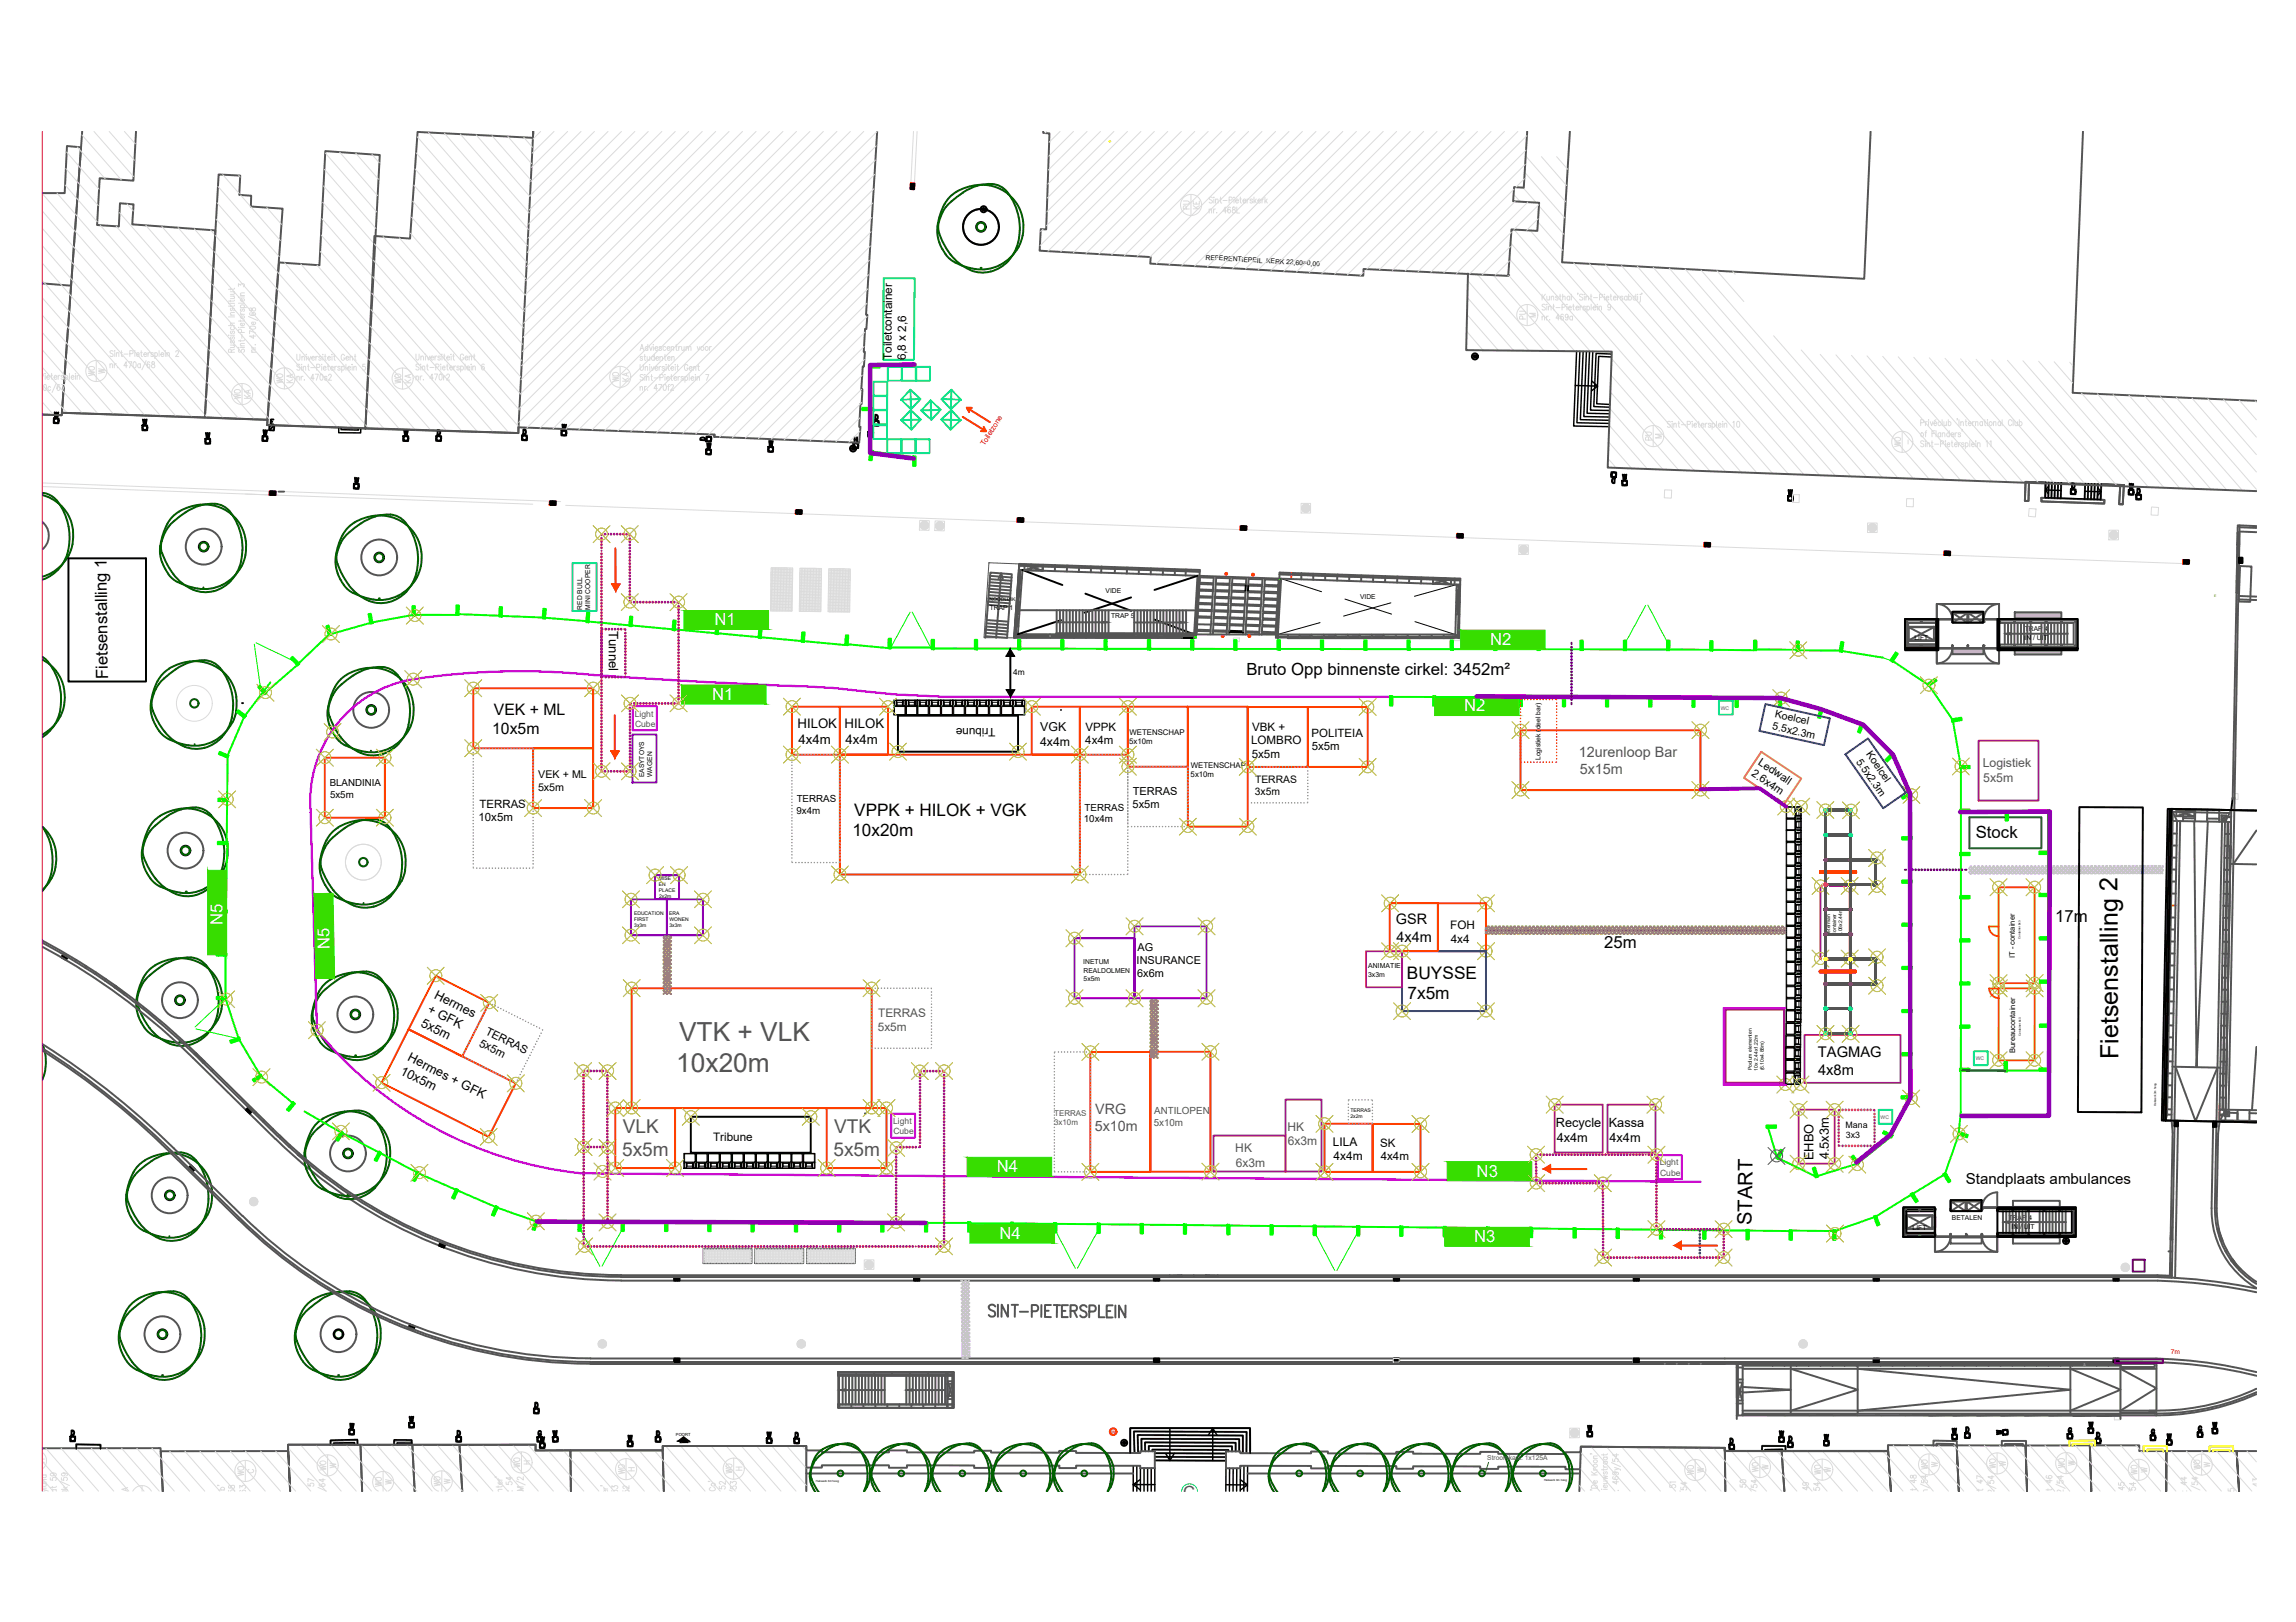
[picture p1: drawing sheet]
<svg xmlns="http://www.w3.org/2000/svg" width="297mm" height="210mm" viewBox="0 0 297 210" stroke-linecap="round" stroke-linejoin="round" font-family="sans-serif">
<defs><g id="words">
<text font-size="3.5" fill="#0dd" x="111.1" y="57.2">W</text>
<text font-size="3.5" fill="#dbdbdb" x="230" y="65.3">W</text>
<g font-size="3.5">
<text x="274.1" y="64.6">W</text>
<text x="70.2" y="187">W</text>
<text x="229" y="187">W</text>
<text x="257.2" y="187">W</text>
</g>
<g font-size="3.4" fill="#545454">
<text x="87.8" y="134.7">VTK + VLK</text>
<text x="87.5" y="138.7">10x20m</text>
</g>
<text font-size="3.3" x="274.1" y="137" transform="rotate(-90 274.1 137)">Fietsenstalling 2</text>
<text font-size="3.1" fill="#545454" x="89.3" y="58.2">D</text>
<text font-size="3.1" fill="#0f0" x="111.8" y="55.4">D</text>
<g font-size="3.1">
<text x="251.5" y="186.6">W</text>
<text x="279" y="187.3">W</text>
<text x="283.3" y="186.3">G</text>
</g>
<text font-size="2.6" x="226.7" y="158.5" transform="rotate(-89 226.7 158.5)">START</text>
<g font-size="2.5" fill="#545454">
<text x="80.5" y="149.6">5x5m</text>
<text x="80.6" y="146.7">VLK</text>
<text x="107.8" y="149.6">5x5m</text>
<text x="107.9" y="146.7">VTK</text>
</g>
<g font-size="2.2" fill="#fff">
<text x="92.4" y="80.9">N1</text>
<text x="192.8" y="83.5">N2</text>
<text x="92.1" y="90.6">N1</text>
<text x="189.4" y="92.1">N2</text>
<text x="28.8" y="119.8" transform="rotate(-90 28.8 119.8)">N5</text>
<text x="42.7" y="122.8" transform="rotate(-91 42.7 122.8)">N5</text>
<text x="129" y="151.7">N4</text>
<text x="191" y="152.3">N3</text>
<text x="129.3" y="160.4">N4</text>
<text x="190.7" y="160.8">N3</text>
</g>
<g font-size="2.2">
<text x="14" y="87.9" transform="rotate(-91 14 87.9)">Fietsenstalling 1</text>
<text x="161.3" y="87.4">Bruto Opp binnenste cirkel: 3452m²</text>
<text x="110.5" y="105.6">VPPK + HILOK + VGK</text>
<text x="110.3" y="108.2">10x20m</text>
<text x="255.6" y="108.5">Stock</text>
<text x="265.9" y="119.4">17m</text>
<text x="207.5" y="122.7">25m</text>
<text x="182" y="126.6">BUYSSE</text>
<text x="182.1" y="129.3">7x5m</text>
</g>
<text font-size="2.2" fill="#545454" x="153.1" y="193.9">C</text>
<g font-size="2">
<text x="63.7" y="95">10x5m</text>
<text x="63.9" y="92.5">VEK + ML</text>
<text x="254.3" y="153.2">Standplaats ambulances</text>
</g>
<g font-size="1.9" fill="#545454">
<text x="204.2" y="97.9">12urenloop Bar</text>
<text x="204.4" y="100.2">5x15m</text>
<text x="141.6" y="146.4">5x10m</text>
<text x="141.7" y="144.2">VRG</text>
</g>
<g font-size="1.9">
<text x="180.6" y="119.6">GSR</text>
<text x="180.7" y="121.8">4x4m</text>
<text x="235.2" y="136.8">TAGMAG</text>
<text x="235.2" y="139.1">4x8m</text>
</g>
<g font-size="1.7">
<text x="78.7" y="81.7" transform="rotate(90 78.7 81.7)">Tunnel</text>
<text x="103.2" y="94.2">HILOK</text>
<text x="109.3" y="94.2">HILOK</text>
<text x="103.3" y="96.2">4x4m</text>
<text x="109.4" y="96.2">4x4m</text>
<text x="55.2" y="131" transform="rotate(27 55.2 131)">+ GFK</text>
<text x="56.1" y="129.2" transform="rotate(27 56.1 129.2)">Hermes</text>
<text x="52.6" y="137.2" transform="rotate(27 52.6 137.2)">Hermes + GFK</text>
<text x="54.3" y="132.7" transform="rotate(27 54.3 132.7)">5x5m</text>
<text x="51.7" y="139" transform="rotate(27 51.7 139)">10x5m</text>
<text x="234.6" y="150.1" transform="rotate(-90 234.6 150.1)">EHBO</text>
<text x="236.6" y="150" transform="rotate(-90 236.6 150)">4.5x3m</text>
</g>
<g font-size="1.6">
<text x="134.6" y="94.6">VGK</text>
<text x="134.6" y="96.5">4x4m</text>
<text x="201.3" y="145.9">Recycle</text>
<text x="201.4" y="147.8">4x4m</text>
<text x="208.1" y="145.9">Kassa</text>
<text x="208.2" y="147.8">4x4m</text>
</g>
<g font-size="1.6" fill="#545454">
<text x="256.5" y="99.3">Logistiek</text>
<text x="256.6" y="101.2">5x5m</text>
<text x="159.8" y="149.1">HK</text>
<text x="166.5" y="146.3">HK</text>
<text x="166.6" y="148.2">6x3m</text>
<text x="159.9" y="151">6x3m</text>
</g>
<g font-size="1.5">
<text x="115.4" y="46.6" transform="rotate(-90 115.4 46.6)">Toiletcontainer</text>
<text x="117.2" y="46.6" transform="rotate(-90 117.2 46.6)">6,8 x 2,6</text>
<text x="128.8" y="94.2" transform="rotate(-180 128.8 94.2)">Tribune</text>
<text x="140.4" y="94.5">VPPK</text>
<text x="162" y="94.5">VBK +</text>
<text x="169.7" y="95.3">POLITEIA</text>
<text x="140.4" y="96.3">4x4m</text>
<text x="161.9" y="96.3">LOMBRO</text>
<text x="161.9" y="98.1">5x5m</text>
<text x="169.7" y="97.1">5x5m</text>
<text x="61.9" y="106.3">10x5m</text>
<text x="62" y="104.5">TERRAS</text>
<text x="187.6" y="120.2">FOH</text>
<text x="187.7" y="122">4x4</text>
<text x="61.9" y="135.3" transform="rotate(27 61.9 135.3)">5x5m</text>
<text x="62.7" y="133.8" transform="rotate(27 62.7 133.8)">TERRAS</text>
<text x="92.3" y="147.6">Tribune</text>
<text x="172.4" y="148.3">LILA</text>
<text x="178.6" y="148.4">SK</text>
<text x="172.5" y="150.1">4x4m</text>
<text x="178.6" y="150.2">4x4m</text>
</g>
<g font-size="1.5" fill="#545454">
<text x="113.6" y="131.6">TERRAS</text>
<text x="113.6" y="133.4">5x5m</text>
</g>
<g font-size="1.4">
<text x="229.2" y="94.4" transform="rotate(13 229.2 94.4)">5.5x2.3m</text>
<text x="229.6" y="92.8" transform="rotate(12 229.6 92.8)">Koelcel</text>
<text x="69.6" y="100.7">VEK + ML</text>
<text x="226.5" y="100.3" transform="rotate(34 226.5 100.3)">2.6x4m</text>
<text x="227.4" y="98.9" transform="rotate(34 227.4 98.9)">Ledwall</text>
<text x="240.1" y="98.6" transform="rotate(55 240.1 98.6)">5.5x2.3m</text>
<text x="241.4" y="97.6" transform="rotate(55 241.4 97.6)">Koelcel</text>
<text x="69.6" y="102.4">5x5m</text>
<text x="146.5" y="104.6">5x5m</text>
<text x="146.5" y="102.9">TERRAS</text>
<text x="147.1" y="124.8">INSURANCE</text>
<text x="147.2" y="123.1">AG</text>
<text x="147.1" y="126.5">6x6m</text>
</g>
<g font-size="1.3">
<text x="42.7" y="101.7">BLANDINIA</text>
<text x="162.4" y="101.3">TERRAS</text>
<text x="42.7" y="103.2">5x5m</text>
<text x="103" y="105.3">9x4m</text>
<text x="103.1" y="103.8">TERRAS</text>
<text x="140.2" y="106.4">10x4m</text>
<text x="140.3" y="104.9">TERRAS</text>
<text x="162.3" y="102.9">3x5m</text>
</g>
<g font-size="1.3" fill="#545454">
<text x="149.3" y="145.7">5x10m</text>
<text x="149.3" y="144.2">ANTILOPEN</text>
</g>
<g font-size="1.1">
<text x="131.1" y="87.3">4m</text>
<text x="238.8" y="146">Mana</text>
<text x="238.8" y="147.3">3x3</text>
</g>
<g font-size="1.1" fill="#545454">
<text x="82.1" y="92.7">Light</text>
<text x="82.2" y="94.1">Cube</text>
<text x="115.6" y="145.4">Light</text>
<text x="115.6" y="146.8">Cube</text>
<text x="214.7" y="150.8">Light</text>
<text x="214.8" y="152.2">Cube</text>
</g>
<text font-size="1" fill="#f00" x="127.3" y="57.8" transform="rotate(-58 127.3 57.8)">Toiletzone</text>
<g font-size="1">
<text x="146.1" y="95.1">WETENSCHAP</text>
<text x="146.1" y="96.3">5x10m</text>
<text x="154" y="100.5">5x10m</text>
<text x="154.1" y="99.3">WETENSCHAP</text>
<text x="260.7" y="124" transform="rotate(-90 260.7 124)">IT - container</text>
<text x="260.7" y="136.3" transform="rotate(-90 260.7 136.3)">Bureaucontainer</text>
</g>
<g font-size="1" fill="#545454">
<text x="136.4" y="145.6">3x10m</text>
<text x="136.4" y="144.4">TERRAS</text>
</g>
<g font-size=".9">
<text x="156" y="33.6" transform="rotate(3 156 33.6)">REFERENTIEPEIL KERK 22,60=0,00</text>
<text x="143" y="76.7">VIDE</text>
<text x="176" y="77.5">VIDE</text>
<text x="75.3" y="78.9" transform="rotate(-90 75.3 78.9)">RED BULL</text>
<text x="76.4" y="78.9" transform="rotate(-90 76.4 78.9)">MINI COOPER</text>
<text x="128.1" y="78.9">TRAP 1</text>
<text x="143.7" y="80">TRAP 5</text>
<text x="247.7" y="82.8">LIFT</text>
<text x="261.9" y="82.9">IN / UIT</text>
<text x="261.9" y="81.6">TRAP 4</text>
<text x="83.3" y="100.6" transform="rotate(-90 83.3 100.6)">EASYTOYS</text>
<text x="84.4" y="100.5" transform="rotate(-90 84.4 100.5)">WAGEN</text>
<text x="199.3" y="98.4" transform="rotate(-90 199.3 98.4)">Logistiek (deel bar)</text>
<text x="140.2" y="124.8">INETUM</text>
<text x="140.2" y="125.9">REALDOLMEN</text>
<text x="177" y="125.3">ANIMATIE</text>
<text x="140.2" y="126.9">5x5m</text>
<text x="177" y="126.4">3x3m</text>
<text x="247.4" y="159.2">LIFT</text>
<text x="252.5" y="157.9">BETALEN</text>
<text x="259.9" y="157.9">TRAP 4</text>
<text x="260.3" y="159">IN / UIT</text>
</g>
<text font-size=".9" fill="#f00" x="280.8" y="175.2">7m</text>
<text font-size=".9" fill="#545454" x="192.4" y="188.9">Stroomkast: 1x125A</text>
<g font-size=".7">
<text x="128" y="77.8">NOODLUIK</text>
<text x="85.2" y="113.9">MISE</text>
<text x="82" y="118.4">EDUCATION</text>
<text x="82" y="119.2">FIRST</text>
<text x="82" y="119.9">3x3m</text>
<text x="85.2" y="114.7">EN</text>
<text x="85.2" y="115.5">PLACE</text>
<text x="85.3" y="116.2">2x2m</text>
<text x="86.6" y="118.4">ERA</text>
<text x="86.6" y="120">3x3m</text>
<text x="86.6" y="119.2">WONEN</text>
<text x="236.8" y="121.1" transform="rotate(-90 236.8 121.1)">Peterman</text>
<text x="237.6" y="121.1" transform="rotate(-90 237.6 121.1)">Container</text>
<text x="238.3" y="121.1" transform="rotate(-90 238.3 121.1)">6.06x2.44m</text>
<text x="174.7" y="143.8">TERRAS</text>
<text x="226.6" y="138.5" transform="rotate(-90 226.6 138.5)">Podium elementen</text>
<text x="227.4" y="138.5" transform="rotate(-90 227.4 138.5)">10x 2.44x1.22m</text>
<text x="228.2" y="138.5" transform="rotate(-90 228.2 138.5)">(6.10x4.88m)</text>
<text x="174.7" y="144.6">2x2m</text>
</g>
<g font-size=".7" fill="#545454">
<text x="132.8" y="73.7" transform="rotate(2 132.8 73.7)">E / W</text>
<text x="185.7" y="75.4" transform="rotate(2 185.7 75.4)">E / W</text>
<text x="222.6" y="91.9">WC</text>
<text x="281.9" y="105.5" transform="rotate(1 281.9 105.5)">E / W</text>
<text x="255.6" y="137.2">WC</text>
<text x="243.3" y="144.8">WC</text>
<text x="123.2" y="180.8" transform="rotate(-90 123.2 180.8)">E / W</text>
<text x="225.3" y="180.9" transform="rotate(-90 225.3 180.9)">E / W</text>
</g>
<text font-size=".7" fill="#f00" x="143.7" y="185.5">W</text>
<text font-size=".5" x="87.4" y="185.9" transform="rotate(-1 87.4 185.9)">POORT</text>
<text font-size=".4" fill="#2d8410" x="286.5" y="77.3">E</text>
<g font-size=".4">
<text x="261.4" y="121.5" transform="rotate(-90 261.4 121.5)">Container 8x3</text>
<text x="261.4" y="134" transform="rotate(-90 261.4 134)">Container 6x3</text>
<text x="279" y="143.1" transform="rotate(-90 279 143.1)">Hekwerk 3m hoog</text>
<text x="105.6" y="191.8">Hekwerk 3m hoog</text>
<text x="199.8" y="191.6">Hekwerk 3m hoog</text>
</g>
</g></defs>
<g fill="none" stroke="#545454" stroke-width=".25">
<path d="M10.6 17l-2.6 36.4 18.5 .6 1.4-24.2-10.8-.8 .2-2.5-1.8-.2-.1 3-2.8-.2 .3-6 4.4 .3 .3-6.4M42.1 19.6l7 .5-1.8 35.4-12.7-.5 1.5-21 5.2 .3zM54 17.1l14.9 .7 .1-.8-1.9 39-19.8-.5 1.1-25 4.7 .4zM113.5 17l-1.5 23.7h.2l-.1 1.9h-.2l-.2 2.9h.2l-.1 1.9h-.2l-.2 3h.2l-.1 1.9h-.2l-.1 2.9h.1l-.1 2.1-18.8-.8v-.3l-25.3-.9M135 17v.2l.8 .1-.5 12.4-.7-.1-.1 2.8 14.4 .9-.1 .8 27.6 1.6v-.9l18.7 .9 .4-6 3.4 .2 .2-3.7-3.3-.2 .1-1.8 1.2 .1 .5-7.3M203.1 17l-1 16.9 39.1 2.2 .8-19.1M269.5 17l-1.4 33.8 23.8 1.1M5.5 25h2.9l.3-6.1 1.8 .2-2.5 34.6h-2.5h2.5v-.3l26.6 .9v.7l32.5 1v-.7M5.5 36.7l3.7 .3M28.3 22.6l2.8 .1-.1 2.5 1.5 .1v1.4l4.1 .3-2 27.3-8.1-.3zM189.9 35.4l-.2 9.9 18.8 .2-.5 15 83.9 3.1M195.1 35.6h.1"/>
<path d="M5.5 67.6a2.3 2.3 0 0 1 0 3.5M36.1 63.6h.7M127.8 78.3l2.8 .2M127.8 77.9l2.8 .2M127.9 77.4l2.7 .3M127.9 77l2.8 .2M127.9 76.6l2.8 .2M128 76.2l2.8 .2M128 75.8l2.8 .2M128 75.3l2.8 .3M128.1 74.9l2.7 .3M128.1 74.5l2.8 .2"/>
<path d="M129.2 74.9l.3-.7 .2 .7M129.5 74.2l-.6 8.3M131.6 79.5h.3M131.7 77.9h.3M131.7 79h22.8M131.7 74.8h.1M131.8 76.4h.3M131.8 73.8l-.6 8.7 21.7 .1v-.5M131.8 73.8l23.4 .7M131.9 73.2l23.3 .7M131.9 73.2l23.3 .8M131.9 73.8h.1l-.7 8.6h23.4l.4-7.8h.1l-.5 7.9h-23.4z"/>
<path d="M131.9 73l-.1 .8M131.9 73l23.3 .8v.7M131.9 73l-.7 9.5M131.9 74.8h.3M132.3 73.8l-.6 8.3h22.8M132.5 73.8l.1-.7h2.3v.7M132.6 73.1l2.3 .7h-2.4M133.4 73v.8M134.9 73.1l-2.4 .7M134.9 73.1v.8M136.5 73.1v.8M136.7 79v3.1"/>
<path d="M137.1 79v3.1M137.5 79v3.1M138 79v3.1M138.1 73.2l-.1 .7M138.4 79v3.1M138.8 79v3.1M139.2 79v3.1M139.6 73.2v.8M139.6 79v3.1M140.1 79v3.1M140.5 79v3.4M140.9 79v3.1"/>
<path d="M141.1 73.3v.8M141.3 79v3.1M141.7 79v3.1M142.2 79v3.1M142.5 73.3v.8M142.6 79v3.1M143 79v3.1M143.4 79v3.1M144.3 73.4l-.1 .8M145.8 73.4v.8M146.7 79v3.1M147.2 79v3.1"/>
<path d="M147.3 73.5v.8M147.6 79v3.1M148 79v3.1M148.4 79v3.1M148.8 79v3.1M148.9 73.5v.8M149.3 79v3.1M149.7 79v3.1M150.1 79v3.1M150.5 73.6l-.1 .8M150.5 79v3.1M150.9 79v3.1"/>
<path d="M151.3 79v3.1M151.8 79v3.1M152 73.7v.7M152.2 79v3.1M152.6 79v3.1M153 79v3.1M153.4 73.7v.8M153.4 79v3.1M154.9 74.5l-.4 8.1v-.5M155 79.1h1.8l-.1 .7-1.8-.1zM155 78.2h1.8v.7h-1.8zM155.1 77.3l1.8 .1-.1 .7-1.8-.1z"/>
<path d="M155.1 74.6l-.2 3M155.1 76.4l1.8 .1v.7l-1.8-.1zM155.2 75.4l1.8 .1v-.7l-1.8-.1v.7M155.2 75.6h1.8l-.1 .7h-1.8zM155.2 74.5l10.3 .4M155.2 74.6l-.2 3.1M157 80h1.8v.7h-1.8zM157.1 79.1l1.8 .1-.1 .7-1.8-.1zM157.1 78.2l1.8 .1v.7h-1.8zM157.2 77.4h1.8l-.1 .7h-1.8zM157.2 76.5l1.8 .1v.7l-1.8-.1zM157.3 75.6l1.8 .1-.1 .7h-1.8z"/>
<path d="M157.3 74.8h1.8v.7h-1.8zM159.2 79.2h1.8l-.1 .8-1.8-.1zM159.2 78.3l1.8 .1v.7l-1.8-.1zM159.3 77.4l1.8 .1-.1 .7h-1.8zM159.3 76.6h1.8v.8l-1.8-.1zM159.4 74.8l1.8 .1v.7h-1.8zM161.2 75.8l-1.8-.1-.1 .7 1.8 .1M161.3 79.2l1.8 .1-.1 .7h-1.7zM161.3 78.4h1.8v.8l-1.8-.1zM161.4 77.5l1.8 .1-.1 .7-1.8-.1zM161.4 76.6l1.8 .1v.7h-1.8zM161.5 75.8h1.8l-.1 .8-1.8-.1"/>
<path d="M161.5 74.9l1.8 .1v.7l-1.8-.1zM163.4 79.3l1.8 .1-.1 .7-1.7-.1zM163.4 78.5h1.8v.7h-1.8zM163.5 77.6l1.8 .1-.1 .7-1.8-.1zM163.5 76.7l1.8 .1v.7l-1.8-.1zM163.6 75.9h1.8l-.1 .7h-1.8zM163.6 75h1.8v.7h-1.8zM165.3 76.6v.2M165.5 74.9l-.4 7.6M165.5 74.9l.1-.8 23.3 .8-.1 7.7-.5-.5M165.5 74.9l23.4 .8M165.5 74.3l23.4 .8"/>
<path d="M165.6 74.9l-.5 7.5M165.7 74.9l-.4 7.7v-.5M168.4 74.2l-.1 .8M169.9 74.2v.8M171.5 74.3l-.1 .8M173 74.4v.7M174.6 74.4l-.1 .8M176.1 74.5v.7M177.7 74.5l-.1 .8M179.2 74.6v.7M180.8 74.6l-.1 .8M182.3 74.7v.7"/>
<path d="M183.9 74.7l-.1 .8M185.4 75.5l2.3-.6v.7M185.4 74.8l2.3 .8-2.3-.1M185.4 74.8v.7M187 74.8v.8M188.2 74.9v.7M188.3 79.5h.4M188.4 77.9h.3M188.4 76.4h.4M188.5 75.6l-.2 6.5M188.8 79.5h.1M188.8 75.7l-.2 6.8"/>
<path d="M188.8 77.9h.1M188.8 76.4h.1M188.9 75.7l-.2 6.8h-23.6M188.9 75l-3.5-.2v.7M250.6 78.2h8v2h-8zM252.6 79.2h2v.1v-.1h2v1.1v-1.1h-2v.1v-.1h-2v1.1zM252.7 79.3v1.3h1.8v-1.3h-1.8l1.8 1.3M254.5 79.3l-1.8 1.3M254.7 79.3v1.3h1.8v-1.3h-1.8l1.8 1.3M256.5 79.3l-1.8 1.3M258.6 78.2v2M258.6 78.2a1.98 1.98 0 0 0-1.9 1.9"/>
<path d="M260.7 79.2h6v.8h-6zM262.1 62.3l.4 .1-.1 2.4h-.4zM262.1 62.4l12.7 .4-.2 2.5-.4-.1 .1-2.4-2.4-.1-.1 2h.5l-.1 .5-8.1-.3v-.5h.5v-1.9l-2.1-.1-.1 2.4h-.4zM264.1 64.4l8.2 .3-.1 .5-8.1-.3zM264.7 62.5l-.1 1.9M265.1 62.5l-.1 1.9M265.5 62.5l-.1 2M265.9 62.5l-.1 2M266.3 62.5l-.1 2M266.7 62.5l-.1 2M269.8 62.6l-.1 2M270.2 62.6l-.1 2"/>
<path d="M270.6 62.6l-.1 2M271 62.7l-.1 2M271.4 62.7l-.1 2M271.8 62.7v2M282.4 72.5v.4M289.4 75.2h.2v1.5h-.2zM289.4 75.2l.1 1.5 .1-1.5M289.4 73.6h.2v1.6h-.2zM289.4 72.1h.3l-.1 1.5h-.2zM289.5 70.5h.2v1.6h-.3l.2-3.1 .1 1.5M289.5 69h.2v1.5h-.2zM289.6 77.1l2.3 .1"/>
<path d="M289.6 77.6l2.3 .1M289.7 68.8l2.2 .1M289.7 68l-1.4 75.6M289.7 68.2l2.2 .1M289.8 73.3h1.5l-.2 4.6-1.5-.1zM291.9 68.1l-2.4-.1-.7 35.4M127.5 82.3l2.8 .2 .6-8.2-2.8-.2-.6 8.4M127.5 81.9l2.8 .2M127.6 81.5l2.8 .2M127.6 81.1l2.8 .2M127.6 80.7l2.8 .2M127.7 80.2l2.7 .2"/>
<path d="M131.5 81h.3M131.7 82.1l-.4 .3M132.7 82.1v.3M132.7 82.5h.1M136.6 82h17.9M136.7 82h17.8M136.7 80.5h6.7M137.4 82.1v.3M138.9 82.1v.3M142.1 82.1v.3M143.6 82.1v.3M145.2 82.1v.3"/>
<path d="M146.7 82.1v.3M146.7 80.6h6.7M148.3 82.1v.3M149.8 82.1v.3M151.4 82.1v.3M154.5 82.1h33.8M154.8 82.1v-.4h1.8v.4M154.9 80.6v-.7l1.8 .1v.7M154.9 80.8h1.8l-.1 .7h-1.8zM156.9 82.1v-.4l1.8 .1v.3M157 80.8l1.8 .1-.1 .7h-1.8zM159 81.8v.3"/>
<path d="M159 81.6l.1-.7 1.8 .1-.1 .7M159.1 80l1.8 .1v.7h-1.8zM160.8 81.8v.3M161.1 82.1v-.3l1.8 .1v.2M161.2 81h1.8l-.1 .8-1.8-.1zM161.2 80.1l1.8 .1v.7l-1.8-.1zM163.2 82.1v-.2l1.8 .1v.1M163.3 81.1h1.8l-.1 .7h-1.8zM163.3 80.2h1.8v.8l-1.8-.1zM165.1 82.4l23.5 .1M165.1 82.4v.1M166.6 82.1v.5h21.4"/>
<path d="M168.2 82.1v.3M169.7 82.1v.3M171.3 82.1v.3M172.8 82.1v.3M174.4 82.1v.3M175.9 82.1v.3M177.5 82.1v.3M179 82.1v.4M182.1 82.1v.4M183.7 82.1v.4M185.2 82.1v.4M186.8 82.1v.4"/>
<path d="M188.3 82.1l.3 .4M246.5 83.9h.1M246.5 80.1v3.8zM246.5 83.9h2zM246.5 80.1l2 .1zM246.7 83.6l-.1 .1h.1v-.1M246.7 83.5h.1M246.7 80.5l-.1-.2h.1v.2M246.7 80.5h.1M246.9 80.6v2.8h3.5M246.9 83.4h3.6M246.9 81.1v1.8h3.3h-3.3v-1.8h3.3v.3"/>
<path d="M246.9 81.2l3.3 1.7v-1.7l-3.3 1.7M248.5 83.7h.1l-.1-.1v.1M248.5 83.6h.1M248.5 83.5h.1M248.5 80.5h.1M248.5 80.3h.1l-.1 .2v-.2M248.5 83.9h2zM248.5 80.1l2 .1zM250.2 81.2h-3.3v1.7h3.3v-.3M250.5 81.3l.1 1.4zM250.5 83.7h.1M250.5 80.5h.1v3h-.1z"/>
<path d="M250.5 80.6h-3.6v2.8h3.6M250.5 80.5h.1M250.5 83.6h.1M250.5 80.3h.1M250.5 81.3h.1M250.6 83.9h8v2h-8zM250.6 80.5v-.2h-4v3.4h4v-.2M250.6 80.3v.2M250.6 83.4v.3M250.6 83.6h.1M250.6 80.5h.1M250.6 83.9h2z"/>
<path d="M250.6 80.1l2 .1zM250.6 83.9v2M252.6 83.6l-.1 .1h.1v-.1M252.6 83.5h.1M252.6 80.5l-.1-.2h.1v.2M252.6 80.5h.1M252.6 83.9a1.98 1.98 0 0 1-2 1.9M252.6 80.1a1.98 1.98 0 0 0-2-1.9v2M252.6 83.9h4v.8h-4zM252.6 83.9h2zM254.6 83.6l-.1 .1h.1v-.1M254.6 83.5h.1"/>
<path d="M254.6 80.5l-.1-.2h.1v.2M254.6 80.5h.1M254.6 83.9h2zM256.6 83.7h.1M256.6 80.5h.1M256.6 83.6h.1M256.6 83.5h.1M256.6 80.3h.1M256.6 80.3v.2M256.6 83.6v.1M256.6 83.9h2zM256.6 80.1l2 .1z"/>
<path d="M256.7 83.9a1.98 1.98 0 0 0 1.9 1.9M258.6 83.7v-.1v.1M258.6 83.5h.1M258.6 80.3v.2v-.2M258.6 80.5h.1M258.6 80.3h10v3.4h-10v-.3h9.7v-2.8h-9.7zM258.6 83.9v2M258.6 83.9h2zM258.6 83.6h.1M258.6 80.1l2 .1zM259.4 80.6v2.8M259.4 82h8.1"/>
<path d="M259.8 80.6v2.8M260.2 80.6v2.8M260.6 80.6v2.8M260.6 83.6v.1h.1v-.1M260.6 83.5h.1M260.6 80.5v-.2h.1v.2M260.6 80.5h.1M260.7 83.9h6v.8h-6zM260.7 83.9h1.9zM260.7 80.1l1.9 .1zM261 80.6v2.8M261.5 80.6v2.8"/>
<path d="M261.9 80.6v2.8M262.3 80.6v2.8M262.6 83.6h.1M262.6 83.5h.1M262.6 80.5h.1M262.7 83.6l-.1 .1h.1M262.7 83.6h.1M262.7 80.3h-.1l.1 .2M262.7 80.5h.1M262.7 83.9h2zM262.7 80.1l2 .1zM262.7 80.6v2.8"/>
<path d="M264.1 80.6v2.8M264.5 80.6v2.8M264.7 83.7v-.1l-.1 .1h.1M264.7 83.5h.1M264.7 80.3v.2l-.1-.2h.1M264.7 80.5h.1M264.7 83.6h.1M264.7 83.9h2zM264.7 80.1l2 .1zM265 80.6v2.8M265.4 80.6v2.8M265.8 80.6v2.8"/>
<path d="M266.2 80.6v2.8M266.6 80.6v2.8M266.6 83.5h.1zM266.6 80.3h.1v.2zM266.6 80.5h.1zM266.7 83.6v.1h-.1zM266.7 83.9h2zM266.7 80.1l2 .1zM267 80.6v2.8M267.4 80.6v2.8M268.5 83.6v.1h.1l-.1-.1M268.5 83.5h.1"/>
<path d="M268.5 80.5v-.2h.1l-.1 .2M268.5 80.5h.1M268.7 80.1l.1 3.8zM236.1 108.2v3v-3M236.1 111.2v-3v3M236.1 111.2h.1M236.1 111.2h.1zM236.1 108.2h.1M236.1 108.2h.1zM236.1 108.2l.1 3zM236.1 111.4v3v-3M236.1 114.4v-3v3"/>
<path d="M236.1 114.4h.1M236.1 114.4h.1zM236.1 111.4h.1M236.1 111.4h.1zM236.1 111.4l.1 3zM236.1 105v2.9v-2.9M236.1 107.9v-2.9v2.9M236.1 107.9h.1M236.1 108h.1M236.1 107.9l.1 .1zM236.1 108h.1zM236.1 105h.1"/>
<path d="M236.1 104.9l.1 .1zM236.1 104.9h.1M236.1 105l.1 2.9zM236.1 114.6v3v-3M236.1 117.6v-3v3M236.1 117.6h.1M236.1 117.6h.1zM236.1 117.6l.1 .1zM236.1 117.6l.1 .1M236.1 114.6h.1M236.1 114.6h.1zM236.1 114.6l.1 3z"/>
<path d="M236.1 117.8v3v-3M236.1 117.8h.1M236.1 117.8h.1zM236.1 117.8l.1 3zM236.1 105v3M236.1 108.2v3M236.1 111.4v3M236.1 114.6v3M236.1 117.8v3M236.2 108.2v3v-3M236.2 111.2v-3v3M236.2 108.2v3"/>
<path d="M236.2 111.2h.1M236.2 108.1h.1M236.2 108.1l-.1 .1zM236.2 108.1v.1zM236.2 108.2v3zM236.2 111.4v3v-3M236.2 114.4v-3v3M236.2 111.4v3M236.2 114.4h.1M236.2 111.3h.1M236.2 111.3l-.1 .1zM236.2 111.3v.1z"/>
<path d="M236.2 111.4v3zM236.2 105v2.9v-2.9M236.2 107.9v-2.9v2.9M236.2 105v2.9M236.2 108h.1M236.2 104.9h.1M236.2 105v2.9zM236.2 114.6v3v-3M236.2 117.6v-3v3M236.2 114.6v3M236.2 117.7h.1M236.2 117.6h.1"/>
<path d="M236.2 114.5h.1M236.2 114.6v3zM236.2 117.8v3v-3M236.2 117.8v3M236.2 117.7v.1zM236.2 117.8v3zM236.2 117.8v3.1M236.2 108.2h.1M236.2 108.1v.1M236.2 108.1l-.1 .1M236.2 111.4h.1M236.2 111.4h-.1"/>
<path d="M236.2 111.3v.1M236.2 107.9h.1M236.2 105h.1M236.2 104.9h-.1M236.2 104.9v.1M236.2 117.6v.1M236.2 114.6h.1M236.2 114.5l-.1 .1h.1M236.2 114.5v.1M236.2 114.5l-.1 .1M236.2 117.8h.1M236.2 117.7v.1"/>
<path d="M236.2 117.8h-.1M236.2 117.7l-.1 .1M236.2 104.9v3.1M236.2 108h.1zM236.2 108.1h.1h-.1M236.2 108l.1 .1zM236.2 108.1h.1zM236.2 114.5h.1h-.1M236.2 104.8h.1M236.2 104.9h.1h-.1M236.2 104.8l.1 .1zM236.2 104.9h.1z"/>
<path d="M236.2 117.7h.1h-.1M236.2 117.7h.1zM236.3 108h.1M236.2 111.2h-.1h.1M236.3 111.3h.1M236.2 111.2v.1M236.2 114.4h-.1h.1M236.2 114.5l.1-.1v.1M236.3 114.5h.1M236.2 108h-.1h.1M236.3 104.8h.1M236.2 117.6h-.1h.1"/>
<path d="M236.2 117.6v.1zM236.3 117.7h.1M236.2 104.8v.1M236.2 104.9v3M236.2 104.9l-.1 .1M236.2 104.8l.1 .1M236.2 114.5h3.1M236.3 108.1h.1M236.3 111.3h-.1h.1M236.3 114.5h-.1l.1-.1v.1M236.3 104.9h.1M236.3 108h3"/>
<path d="M236.3 108h3h-3M236.3 108l3 .1zM236.3 108.1h3M236.3 108.1h3h-3M236.3 108l3 .1M236.3 108.1h3zM236.3 108h3zM236.3 111.3h3M236.3 111.2l3 .1zM236.3 111.2h3h-3M236.3 111.2h3zM236.3 111.3h3h-3"/>
<path d="M236.3 111.2h.1M236.3 111.3v-.1v.1M236.3 111.2l-.1 .1M236.3 111.2v.1zM236.3 111.3h3zM236.3 114.5h3M236.3 114.5h3h-3M236.3 114.4l3 .1M236.3 114.4h3h-3M236.3 114.4h3M236.3 114.5h3zM236.3 114.4h.1"/>
<path d="M236.3 114.5v-.1v.1M236.3 114.4l-.1 .1M236.3 114.4v.1zM236.3 114.4l3 .1zM236.3 104.8l3 .1M236.3 104.8h3h-3M236.3 104.8h3M236.3 104.8h3zM236.3 104.9h3h-3M236.3 104.9h3M236.3 104.8l-.1 .1M236.3 104.9h3z"/>
<path d="M236.3 104.8l3 .1zM236.3 117.7h3M236.3 117.7h3h-3M236.3 117.7h3zM236.3 104.8v.1M236.3 111.2h3M239.3 108h-3h3M239.3 108.1h-3h3M239.3 108l-3 .1M239.3 108h.1M239.3 108.1h.1M239.3 108v.1z"/>
<path d="M239.3 111.2h-3h3M239.3 111.3h-3h3M239.3 111.3h-3M239.3 111.2h.1M239.3 111.3h.1M239.3 111.2v.1zM239.3 114.5h-3h3M239.3 114.4l-3 .1h3M239.3 114.4h-3h3M239.3 114.5h-3M239.3 114.4h.1M239.3 114.5h.1"/>
<path d="M239.3 114.4v.1zM239.3 104.8l-3 .1h3M239.3 104.8h-3h3M239.3 104.8h-3M239.3 104.9h-3h3M239.3 104.8h.1M239.3 104.9h.1M239.3 104.8v.1zM239.3 117.7h-3h3M239.3 117.7h-3M239.3 117.7h.1M239.3 111.2l-3.1 .1"/>
<path d="M239.3 108h.1zM239.3 108.1l.1-.1zM239.3 111.2v.1M239.3 111.2l.1 .1zM239.3 111.2l.1 .1M239.3 111.3h.1zM239.3 114.4v.1M239.3 114.4l.1 .1zM239.3 114.4l.1 .1M239.3 114.5h.1zM239.3 104.8h.1zM239.3 104.8l.1 .1"/>
<path d="M239.3 104.9h.1zM239.3 117.7h.1zM239.3 104.8v.1M239.3 108v.1M239.4 108.1h.1M239.4 108v.1M239.4 108.1h-.1M239.4 108.2v3M239.4 108.2v3zM239.4 111.2h.1M239.4 108.2h.1M239.4 111.3h.1"/>
<path d="M239.4 111.3h-.1M239.4 111.3h-.1h.1M239.4 111.4v3M239.4 111.4v3zM239.4 114.4h.1M239.4 111.4h.1M239.4 114.5h-.1M239.4 114.5h.1M239.4 105v2.9M239.4 105v2.9zM239.4 108h.1M239.4 107.9h.1"/>
<path d="M239.4 107.9v.1zM239.4 105h.1M239.4 104.9v.1zM239.4 104.9h.1M239.4 104.8h.1M239.4 104.9h-.1M239.4 104.8l-.1 .1h.1M239.4 114.6v3M239.4 114.6v3zM239.4 117.6h.1M239.4 117.6v.1zM239.4 117.6v.1"/>
<path d="M239.4 114.6h.1M239.4 117.7h.1M239.4 117.7h-.1M239.4 117.7h-.1h.1M239.4 117.8v3M239.4 117.8v3zM239.4 117.8h.1M239.4 104.8v3.3M239.4 114.6v3.2M239.4 117.8v3.2M239.4 108.2v3v-3M239.4 111.2v-3v3"/>
<path d="M239.4 108.1v.1zM239.4 111.4v3v-3M239.4 114.4v-3v3M239.4 111.3v.1zM239.4 105v2.9v-2.9M239.4 107.9v-2.9v2.9M239.4 114.6v3v-3M239.4 117.6v-3v3M239.4 114.5v.1zM239.4 114.5v.1M239.4 117.8v3v-3M239.4 117.7v.1"/>
<path d="M239.4 114.4v.1M239.4 111.3v.1M239.4 108.1v.1M239.4 104.9v.1M239.4 117.7v.1zM239.4 105v3M239.4 117.8v3.1M239.4 114.5l.1-.1-.1 .1M239.4 111.3l.1-.1-.1 .1M239.4 104.9v3M239.4 114.5h3.1M239.5 114.5h.1"/>
<path d="M239.5 111.3h.1M239.5 114.4l-.1 .1M239.5 114.4v.1M239.5 114.4v.1zM239.5 111.2l-.1 .1M239.5 111.2v.1M239.5 111.2v.1zM239.5 111.2h3M239.5 114.4h3M239.5 114.5h3M239.5 114.5h3zM239.5 114.5h3h-3"/>
<path d="M239.5 114.4h3h-3M239.5 114.4h.1M239.5 114.4l3 .1zM239.5 111.3h3M239.5 111.3h3h-3M239.5 111.2l3 .1zM239.5 111.2h3zM239.5 111.2h3h-3M239.5 111.2h.1M239.5 111.3h3zM242.5 114.5h.1M242.5 114.5h-3h3"/>
<path d="M242.5 114.4h-3h3M242.5 114.5h-3M242.5 114.4h.1M242.5 114.4v.1zM242.5 111.3h.1M242.5 111.3h-3h3M242.5 111.3h-3M242.5 111.2h-3h3M242.5 111.2h.1M242.5 111.2v.1zM242.5 111.2l-3.1 .1M242.5 114.4v.1"/>
<path d="M242.6 114.5h.1M242.5 114.4v.1v-.1M242.5 111.2v.1M242.6 111.3h.1M242.5 111.2v.1v-.1M242.5 114.4l.1 .1M242.5 111.2l.1 .1M242.6 111.2h.1M242.6 114.5h-.1M242.6 111.4v3M242.6 114.4v-3v3M242.6 111.4v3v-3"/>
<path d="M242.6 111.4h.1M242.6 114.4h.1M242.6 111.4v3zM242.6 111.3h-.1M242.6 111.3v.1zM280.6 118.7h.8M280.7 115.6h.8M280.7 114.1h.8M280.8 112.5h.7M280.8 111h.8M280.8 109.4h.8M280.8 107.9h.8"/>
<path d="M280.9 106.2h.8M280.9 104.7l7.8 .1-.8 1.6-6.2-.2zM281.5 105.6l.1-.7 2.3 .1v.7M281.6 104.9l2.3 .8-2.4-.1M281.7 106.2l-.8 38.8h-.8l.8-40.3 7.8 .1-.1 4.7h-.4M282.1 106.2l-.8 38.8M282.4 105.9h1.6M282.5 104.7l-.1 1.6M283.9 106.3l.3 31.8 1.4-31.8M283.9 105l-2.4 .6M284 104.7v1.6M285.5 105.9l1.6 .1"/>
<path d="M285.6 104.8l-.1 1.5M287.1 104.8v1.6M287.4 105.5h.6v.6h-.6zM287.4 105.5l.6 .6M287.5 106.4l-.7 38.7M287.6 118.8h.8M287.7 117.2h.7M287.7 115.7h.8M287.7 114.1h.8M287.7 112.6h.8M287.8 111h.8v-1.5l-.6 31M287.8 109.5h.3"/>
<path d="M287.8 107.9h.4M288 105.5l-.6 .6M288 105.7l.6 .1M288 105.7h.7M288.2 106.4l-.7 37.2M288.3 107.9h.3M288.3 106.4l-.7 37.2M288.5 105.2l-7.4-.1-.7 39.1M288.5 111.8l3.4 .1M288.7 104.8l3.2 .1M291.9 107.5l-3 4.3M5.5 135.7a102.5 102.5 0 0 1 16.7 13.2l8.9 8.8a64.6 64.6 0 0 0 45.3 18.5"/>
<path d="M5.5 122.5a84.6 84.6 0 0 1 19.5 14.4l10.7 10.5M5.5 122a85.3 85.3 0 0 1 19.8 14.6l10.7 10.5M5.5 121.7a86.7 86.7 0 0 1 20 14.7l10.6 10.5M5.5 135.1a99.7 99.7 0 0 1 17 13.5l8.9 8.8M5.5 135.9a100.3 100.3 0 0 1 16.5 13.2l8.9 8.8M9.9 124.2l-.2 .2M11.2 125l-.2 .2M12.4 125.8l-.1 .2M13.7 126.7l-.1 .2M15 127.6l1.1 1-1.3-.8zM16.2 128.5l-.2 .2M25.3 136.3l1.1 1.1-.1 .1z"/>
<path d="M25.3 136.3l-.1 .1M27.5 138.4l-.1 .2M236.1 130.4v-3v3M236.1 127.4v3v-3M236.1 127.4h.1M236.1 127.4h.1h-.1M236.1 127.4h.1zM236.1 130.4h.1M236.1 130.4l.1 .1M236.1 130.4h.1zM236.1 130.4l.1 .1zM236.1 127.4l.1 3z"/>
<path d="M236.1 127.2v-3v3M236.1 124.2v3v-3M236.1 124.2h.1M236.1 124.2h.1h-.1M236.1 124.2h.1zM236.1 127.2h.1M236.1 127.2h.1zM236.1 127.2l.1 .1M236.1 127.2l.1 .1zM236.1 124.2l.1 3zM236.1 133.6v-2.9v2.9M236.1 130.7v2.9v-2.9"/>
<path d="M236.1 130.6h.1M236.1 130.7h.1M236.1 130.6h.1h-.1M236.1 130.6l.1 .1zM236.1 133.6h.1M236.1 133.7h.1M236.1 133.6h.1zM236.1 133.6l.1 .1M236.1 133.6l.1 .1h-.1M236.1 130.7l.1 2.9zM236.1 124v-3v3M236.1 121v3v-3"/>
<path d="M236.1 121h.1M236.1 121h.1h-.1M236.1 121h.1zM236.1 124h.1M236.1 124l.1 .1M236.1 124h.1zM236.1 124l.1 .1zM236.1 121l.1 3zM236.1 120.8v-3v3M236.1 120.8h.1M236.1 120.8h.1zM236.1 120.8l.1 .1z"/>
<path d="M236.1 120.8l.1 .1M236.1 121v3M236.1 124.2v3M236.1 127.4v3M236.1 130.7v2.9M236.2 127.4v3M236.2 127.4h.1M236.2 127.4h-.1zM236.2 130.5h.1M236.2 127.4v3zM236.2 124.2v3M236.2 124.2h.1"/>
<path d="M236.2 127.3h.1M236.2 124.2h-.1zM236.2 124.2v3zM236.2 130.7v2.9M236.2 130.6h.1M236.2 133.7h.1M236.2 130.6h-.1zM236.2 130.7v2.9zM236.2 121v3M236.2 120.9h.1M236.2 121h.1M236.2 120.9v.1"/>
<path d="M236.2 124.1h.1M236.2 120.9l-.1 .1zM236.2 121v3zM236.2 120.8v-3v3M236.2 130.7v3M236.2 120.9l-.1 .1M236.2 127.4h-.1M236.2 130.6h-.1M236.2 130.4v-3v3M236.2 127.4v3v-3M236.2 130.4h.1M236.2 127.2v-3v3"/>
<path d="M236.2 124.2v3v-3M236.2 124.2h-.1M236.2 127.2h.1M236.2 130.7h.1M236.2 133.6v-2.9v2.9M236.2 130.7v2.9v-2.9M236.2 133.6h.1M236.2 124v-3v3M236.2 121v3v-3M236.2 121h-.1M236.2 120.9v.1zM236.2 124h.1"/>
<path d="M236.2 120.8h.1M236.3 130.5h.1M236.2 130.5l.1 .1zM236.2 130.5h.1zM236.2 130.4v.1M236.2 130.4v.1zM236.3 127.3h.1M236.2 127.3l.1 .1zM236.2 127.3h.1zM236.3 124.1h.1M236.2 124.1l.1 .1zM236.2 133.6v.1"/>
<path d="M236.3 133.7h.1M236.2 133.7l.1 .1M236.2 133.8h.1zM236.2 133.7v.1M236.2 133.8h.1M236.3 120.9h.1M236.2 120.9h.1zM236.2 120.9h.1h-.1M236.2 120.8h-.1h.1M236.2 120.8v.1zM236.2 130.6v3M236.2 120.8v.1"/>
<path d="M236.2 124.1l.1 .1M236.3 127.3v.1M236.3 124.1v.1M236.3 133.7l-.1 .1M236.3 133.7v.1M236.3 130.5h3M236.3 130.5h3h-3M236.3 130.6h3h-3M236.3 130.5l3 .1M236.3 130.5h3zM236.3 130.6h.1M236.3 130.5h-.1"/>
<path d="M236.3 130.5l3 .1zM236.3 127.3h3M236.3 127.3h3h-3M236.3 127.3l3 .1zM236.3 127.4h3h-3M236.3 127.4h3M236.3 127.4h3zM236.3 127.3h3zM236.3 127.4h.1M236.3 127.3h-.1M236.3 127.3v.1zM236.3 124.1h3"/>
<path d="M236.3 124.1h3h-3M236.3 124.1l3 .1M236.3 124.2h3h-3M236.3 124.2h3M236.3 124.1h3zM236.3 124.2h.1M236.3 124.1h-.1M236.3 124.1v.1zM236.3 124.1l3 .1zM236.3 133.7h3M236.3 133.8h3h-3M236.3 133.8h3z"/>
<path d="M236.3 133.7h3h-3M236.3 133.7h3zM236.3 133.8h.1M236.3 133.7h-.1M236.3 133.7v.1zM236.3 133.7h-.1h.1M236.3 133.7l3 .1zM236.3 120.9h3M236.3 120.9h3h-3M236.3 120.9h3zM236.3 120.9h-.1M236.3 130.6h3"/>
<path d="M236.3 133.8h3M236.3 120.9h3.1M239.3 130.5h.1M239.3 130.5h-3h3M239.3 130.6h-3h3M239.3 130.5l-3 .1M239.3 130.5h-3M239.3 130.6h.1M239.3 130.5v.1zM239.3 127.3h.1M239.3 127.4h-3h3M239.3 127.4h-3"/>
<path d="M239.3 127.3h-3h3M239.3 127.3h-3M239.3 127.4h.1M239.3 127.3v.1zM239.3 124.1h.1M239.3 124.1h-3h3M239.3 124.1l-3 .1M239.3 124.2h-3h3M239.3 124.1h-3M239.3 124.2h.1M239.3 124.1v.1zM239.3 133.7h.1"/>
<path d="M239.3 133.8h-3h3M239.3 133.7h-3h3M239.3 133.8h.1M239.3 133.7v.1zM239.3 120.9h.1M239.3 120.9h-3h3M239.3 120.9h-3M239.3 133.7v.1M239.3 130.6l.1-.1zM239.3 130.5h.1zM239.3 127.4l.1-.1zM239.3 127.3h.1z"/>
<path d="M239.3 124.1v.1v-.1M239.3 124.2l.1-.1zM239.3 124.1h.1zM239.3 133.8h.1zM239.3 133.7l.1 .1-.1-.1M239.3 133.7h.1h-.1M239.3 120.9h.1zM239.3 124.1v.1M239.3 127.3v.1M239.3 130.5v.1M239.3 133.7l.1 .1M239.4 130.5h.1"/>
<path d="M239.4 130.5l-.1 .1M239.4 127.4v3M239.4 127.4v3zM239.4 127.4h.1M239.4 130.4h.1M239.4 130.4v.1M239.4 130.4v.1zM239.4 127.3h.1M239.4 127.3l-.1 .1M239.4 124.2v3M239.4 124.2v3zM239.4 124.2h.1"/>
<path d="M239.4 127.2h.1M239.4 127.2v.1zM239.4 127.2v.1M239.4 124.1h.1M239.4 124.1h-.1v.1M239.4 124.1l-.1 .1M239.4 130.7v2.9M239.4 130.7v2.9zM239.4 130.6h.1M239.4 130.7h.1M239.4 130.6v.1zM239.4 133.6h.1"/>
<path d="M239.4 133.7h.1M239.4 133.6v.1M239.4 133.8h.1M239.4 133.7l-.1 .1M239.4 121v3M239.4 121v3zM239.4 121h.1M239.4 124h.1M239.4 124v.1zM239.4 124v.1M239.4 121v3v-3M239.4 120.9h.1"/>
<path d="M239.4 120.9h-.1M239.4 120.8h.1M239.4 120.8v.1zM239.4 120.8v.1M239.4 130.4v-3v3M239.4 127.4v3v-3M239.4 127.2v-3v3M239.4 124.2v3v-3M239.4 133.6v-2.9v2.9M239.4 130.7v2.9v-2.9M239.4 124v-3v3M239.4 120.9v.1"/>
<path d="M239.4 120.9v.1zM239.4 120.8v-3v3M239.4 127.3v3.3M239.4 133.7v.1M239.4 130.7v3M239.4 127.3l.1 .1zM239.4 127.3l.1 .1M239.4 124.1l.1 .1M239.4 130.6v3M239.4 127.3h3.1M239.5 127.3v.1M239.5 124.1v.1"/>
<path d="M239.5 127.3h-.1M239.5 127.3h.1M239.5 127.3v.1zM239.5 127.4h.1M239.5 124.1h-.1M239.5 124.1h.1M239.5 124.1v.1zM239.5 124.2h.1M239.5 127.3h3M239.5 124.1h3M239.5 127.3h3h-3M239.5 127.3l3 .1z"/>
<path d="M239.5 127.4h3h-3M239.5 127.4h3M239.5 127.4h3zM239.5 127.3h3zM239.5 124.1h3h-3M239.5 124.1l3 .1M239.5 124.2h3h-3M239.5 124.2h3M239.5 124.1h3zM239.5 124.1l3 .1zM242.5 127.3h.1M242.5 127.4h-3h3"/>
<path d="M242.5 127.4h-3M242.5 127.3h-3h3M242.5 127.3h-3M242.5 127.4h.1M242.5 127.3v.1zM242.5 124.1h.1M242.5 124.1h-3h3M242.5 124.1l-3 .1M242.5 124.2h-3h3M242.5 124.1h-3M242.5 124.2h.1M242.5 124.1v.1z"/>
<path d="M242.5 124.1h-3.1M242.6 127.3h.1M242.5 127.4l.1-.1zM242.5 127.3h.1zM242.6 124.1h.1M242.5 124.1v.1v-.1M242.5 124.1h.1zM242.5 124.1v.1M242.5 127.3v.1M242.6 127.3l-.1 .1M242.6 124.2v3M242.6 127.2v-3v3"/>
<path d="M242.6 124.2v3v-3M242.6 124.2h.1M242.6 127.2h.1M242.6 127.2v.1zM242.6 127.2v.1M242.6 124.2v3zM242.6 124.1h-.1v.1M242.6 124.1l-.1 .1M280.3 138.9h.7M280.3 137.3l.8 .1M280.3 135.8h.8M280.4 134.2l.7 .1"/>
<path d="M280.4 132.7h.8M280.4 131.1h.8M280.4 129.6h.8M280.5 128l.7 .1M280.5 126.5h.8M280.5 124.9h.8M280.6 123.4h.7M280.6 121.8h.8M280.6 120.3h.8M281.1 138l6.2 .2M281.5 138.1l2.5 7 2.9-7M287.2 138.9l.4 .1"/>
<path d="M287.3 137.4h.7M287.3 135.8h.8M287.3 134.3h.8M287.4 132.7l.7 .1M287.4 131.2h.8M287.4 129.6h.8M287.5 128.1h.7M287.5 126.5h.8M287.5 125h.8M287.5 123.4h.8M287.6 121.9h.7M287.6 120.3h.8"/>
<path d="M287.7 139h.3M291.9 135.5l-.6 8.2M30.9 157.8a65 65 0 0 0 45.5 18.7h202.4v.4h-4.5M31.4 157.3a64.2 64.2 0 0 0 45 18.5M33.1 143.9l-.2 .2M34.2 145l-.2 .2M35.3 146.1l-.2 .1M35.7 147.4a63.7 63.7 0 0 0 44.7 18.3M36 147.1a63.2 63.2 0 0 0 44.4 18.1M36.2 146.9a63 63 0 0 0 44.2 18.1M36.4 147.2l-.2 .1M37.5 148.2l-.2 .2"/>
<path d="M38.7 149.3l1.1 1.1-1.3-1zM39.8 150.3l-.1 .1M111.9 144.1h.1M246.2 156.2l.1 3.9zM246.3 156.2l2 .1zM246.5 159.8h.1M246.5 159.7v.1M246.5 159.9h.1M246.5 156.5h.1M246.5 156.5v.1M246.6 156.8v2.7h3.6M246.6 159.5h3.7"/>
<path d="M246.6 157.3v1.8h3.4h-3.4v-1.8h3.4v.2M246.7 157.3l3.3 1.7v-1.7l-3.3 1.7M248.3 159.8h.1M248.3 159.9h.1M248.3 156.5h.1M248.3 156.5v.1M248.3 159.7v.1M248.3 156.2l2 .1zM250 157.3h-3.3v1.7h3.3v-.2M250.3 157.5h.1v1.3h-.1zM250.3 159.7h.1l-.1 .1zM250.3 159.9h.1z"/>
<path d="M250.3 156.5h.1zM250.3 156.6h.1M250.3 156.6v3.1M250.3 157.5h.1M250.3 156.5v.1M250.3 156.5v.3M250.3 159.5v.4M250.3 159.8h.1M250.3 156.5h.1M250.4 156.6v3.1M252.3 159.7h.1v.1zM252.3 159.9h.1z"/>
<path d="M252.3 156.5h.1zM252.3 156.5l.1 .1h-.1zM252.4 156.5v-1.2h1.9v.1l.1-.1h2v1.2v-1.2h-2v.2l-.1-.2h-1.9v1.2M252.4 156.4h.1M252.4 155.5v1.2h1.9v-1.2h-1.9l1.9 1.2M254.3 155.5l-1.9 1.2M254.3 159.8h.1M254.3 159.7h.1v.1M254.3 159.9h.1M254.3 156.5h.1M254.4 156.5v.1h-.1M254.4 159.8h.1"/>
<path d="M254.4 156.5h.1M254.5 155.5v1.2h1.8v-1.2h-1.8l1.8 1.2M256.3 155.5l-1.8 1.2M256.3 159.7h.1v.1zM256.3 159.9h.1zM256.3 156.5h.1zM256.4 156.5v.1h-.1zM256.4 159.8h.1M256.4 156.5h.1M256.4 156.2l2 .1zM256.4 156.3a1.98 1.98 0 0 1 2-2v2M258.4 159.8l-.1-.1h.2l-.1 .1"/>
<path d="M258.4 159.9h.1M258.4 156.5l-.1 .1h.2l-.1-.1M258.4 156.5h.1M258.4 156.2l2 .1zM259.1 156.8v2.7M259.2 158.2h8.1M259.6 156.8v2.7M260 156.8v2.7M260.4 156.8v2.7M260.4 159.8h.1M260.4 159.7h.1l-.1 .1v-.1M260.4 159.9h.1"/>
<path d="M260.4 156.6h.1l-.1-.1v.1M260.4 156.5h.1M260.4 155.4h6.1v.8h-6.1zM260.4 156.2l2 .1zM260.8 156.8v2.7M261.2 156.8v2.7M261.6 156.8v2.7M262.1 156.8v2.7M262.4 159.9h.1M262.4 156.6h.1M262.4 159.8h.1M262.4 159.7h.1"/>
<path d="M262.4 156.5h.1M262.4 156.5v.1M262.4 159.7v.1M262.5 159.8h.1M262.5 156.5h.1M262.5 156.2l1.9 .1zM262.5 156.8v2.7M263.9 156.8v2.7M264.3 156.8v2.7M264.4 159.8v-.1h.1v.1M264.4 159.9h.1M264.4 156.5v.1h.1v-.1"/>
<path d="M264.4 156.5h.1M264.5 156.2l2 .1zM264.7 156.8v2.7M265.1 156.8v2.7M265.5 156.8v2.7M266 156.8v2.7M266.4 156.8v2.7M266.5 159.8h.1M266.5 159.7v.1v-.1M266.5 159.9h.1M266.5 156.6v-.1v.1M266.5 156.5h.1"/>
<path d="M266.5 156.2l2 .1zM266.8 156.8v2.7M267.2 156.8v2.7M268.3 159.8h.1M268.3 159.7h.1l-.1 .1v-.1M268.3 159.9h.1M268.3 156.6h.1l-.1-.1v.1M268.3 156.5h.1M268.5 156.2v3.9zM280.2 143.5l.8 .1M280.2 142h.8M280.2 140.5h.8"/>
<path d="M280.8 158.8h.3M280.9 144.2h-.5l-.3 .8M281 158.8v1.6h-.2zM281 145l.1 1.6-.4 18.5-200.3-.1M281.3 145l5.5 .1M281.3 145l-.3 20.3M281.8 145l-.4 20.4M286.3 145.1l-.2 11.3a11.7 11.7 0 0 0 5.8 10.3M286.8 145.1l-.3 11.3a11.3 11.3 0 0 0 5.4 9.8M286.9 159.1l.6 1.4-.2 .1zM287.1 159l-.3 .1M287.2 145.1l-.2 1.6-.2 9.7a11.1 11.1 0 0 0 5.1 9.5"/>
<path d="M287.2 142h.3M287.2 145l4.7 .1M287.2 140.5h.4M287.6 142l.4 .1M287.7 140.5h.3M287.8 144.2h-.6l.6 .1M287.8 143.8h.6v.7l-.6-.1zM287.8 143.8l.6 .7M287.9 143.6l.7-37.2h-.7l-.7 37.2h.7v1.6M287.9 143.6h-.7l-.1 1.6h4.8M288 140.5l-.1 3.1M288.4 143.8l-.6 .6"/>
<path d="M289.5 143.6v1.6v-1.2h-1.6M291 144.1h.9M291 143.7v1.5M291.9 143.7l-4-.1-.8 1.6M76.4 176.5h146.7M76.4 175.8h202.5a60.4 60.4 0 0 1 13 1.8M76.4 176.3h202.6M80.4 165.7h198.7a71 71 0 0 1 12.8 1.5M80.4 165.3h200.6M82.2 176.4l1.5-.1v.2zM82.2 176.3v.2M85.2 176.3v.2"/>
<path d="M86.8 176.3v.2M88.4 176.3v.2M89.9 176.3l1.5 .1-1.5 .1zM91 161.6h6.2v1.9h-6.2zM91.4 176.3v.2M97.7 161.6h6.2v1.9h-6.2zM104.4 161.6h6.2v1.9h-6.2zM108.4 177.6h14.9v4.6h-14.9zM108.4 177.6h14.9v4.6h-14.9v-.4h14.9M108.4 177.6v.4h14.9M108.4 177.6h14.9M108.4 177.9h14.9"/>
<path d="M108.5 179.9h6M108.5 178v3.8M109 178v3.8M109.4 178v3.8M109.8 178v3.8M110.3 178v3.8M110.7 178v3.8M110.8 177.6v.4M111.1 178v3.8M111.5 178v3.8M111.9 178v3.8M112.4 178v3.8"/>
<path d="M112.8 178v3.8M113.1 177.6v.4M113.2 178v3.8M113.6 178v3.8M114 178v3.8M114.5 178v3.8M115.4 177.6v.4M117.2 179.9h5.1M117.2 178v3.8M117.7 178v3.8M117.7 177.6v.4M118.1 178v3.8"/>
<path d="M118.5 178v3.8M118.9 178v3.8M119.3 178v3.8M119.8 178v3.8M120.1 177.6v.4M120.2 178v3.8M120.6 178v3.8M121 178v3.8M121.4 178v3.8M121.9 178v3.8M122.3 178v3.8M122.4 177.6v.4"/>
<path d="M122.6 179.1h.7M122.6 178.7l.7 2.4M123.2 177.6v4.6M123.3 178.7h-.7v2.4h.7M123.3 177.6v4.6h-.7v-4.6v4.6M123.3 177.6v4.6M128.8 169.1a.45 .45 0 0 0-.5-.3 .45 .45 0 0 0-.4 .4l.3 .3 .3 .2a.38 .38 0 0 1 .2 .3 .38 .38 0 0 1-.3 .4l-.4-.1-.1-.1M129.1 168.8v1.6M130.4 168.9v1.5l-.8-1.6v1.6M130.9 168.9h.8M131.3 168.9v1.5M131.9 169.7h1.1"/>
<path d="M133.5 169.7h.5a.42 .42 0 0 0 .3-.4 .42 .42 0 0 0-.3-.4h-.5v1.5M134.7 168.9v1.5M135.2 169.6h.5M136 168.9h-.8v1.5h.8M136.3 168.9h.8M136.7 168.9v1.5M137.4 169.6h.4M138.2 168.9h-.8v1.5h.7M138.5 169.6h.5a.38 .38 0 0 0 .3-.3 .38 .38 0 0 0-.2-.4h-.6v1.5M138.9 169.6l.4 .8M140.6 169.1a.41 .41 0 0 0-.6-.2 .41 .41 0 0 0-.2 .5l.5 .3a.39 .39 0 0 1 .3 .4 .39 .39 0 0 1-.3 .4h-.3l-.3-.3M140.9 169.7h.6a.42 .42 0 0 0 .3-.4 .42 .42 0 0 0-.3-.4h-.6v1.6"/>
<path d="M142.2 168.9v1.6h.7M143.2 169.7h.4M143.9 168.9h-.7v1.6h.7M144.3 168.9v1.6M145.6 168.9v1.6l-.8-1.6v1.6M151.3 176.4l1.6-.1v.2zM151.3 165.1l1.6-.1v.3zM151.3 165v.3M151.3 176.3v.2M154.4 165v.3M154.4 176.3v.2M156 176.3l1.5 .1-1.5 .1z"/>
<path d="M156 165l1.5 .1-1.5 .2zM157.5 165v.3M157.5 176.3v.2M224.7 177h.8M224.7 178.5h.8M224.7 178.9l.7 2.3h-.7l.7-2.3h-.7v2.3M224.8 176.5v6.7M225.5 179.5l6.2 .3-6.2 .4M225.5 177.1h48.8M225.5 176.7h48.8M229.3 176.5v.2M230.9 176.5v.2"/>
<path d="M231.7 177.1l8.6 2.7-8.6 2.8M231.7 176.7v6.2M232.4 176.5v.2M234 176.5v.2M235.5 176.5v.2M237.1 176.5v.2M238.6 176.5v.2M240.2 176.5v.2M240.3 177.1l27.6 2.7-27.6 2.8M240.3 176.7v6.2M241.7 176.5v.2M241.8 176.5v.2"/>
<path d="M243.3 176.5v.2M244.8 176.5v.2M246.2 160.1h.1M246.3 160l2 .1zM246.4 176.5v.2M248 176.5v.2M248.3 160l2 .1zM249.5 176.5v.2M250.3 160h8.1v2h-8.1zM250.3 160l2 .1zM250.3 160v2M251 176.5v.2"/>
<path d="M252.3 160a1.98 1.98 0 0 1-1.9 2M252.4 160.1h4v.8h-4zM252.4 160l1.9 .1zM252.6 176.5v.2M254.2 176.5v.2M254.4 160l2 .1zM255.7 176.5v.2M256.4 160l2 .1zM256.4 160a1.98 1.98 0 0 0 2 2M257.2 176.5l.1 .2M258.4 160v2M258.4 160l2 .1z"/>
<path d="M258.8 176.5v.2M260.4 176.5v.2M260.4 160.1h6.1v.8h-6.1zM260.4 160l2 .1zM261.9 176.5v.2M262.5 160l1.9 .1zM263.5 176.5v.2M264.5 160l2 .1zM265 176.5v.2M266.5 160l2 .1zM266.6 176.5v.2M267.9 177.1l6.4 2.7-6.4 2.8"/>
<path d="M267.9 176.7v6.2M268.1 176.5v.2M271.2 176.5v.2M272.8 176.5v.2M274.3 176.5v7.1M279 176.3a59.2 59.2 0 0 1 12.9 1.7M279 177.1h-4.7l4.7 2.6-4.7 2.9M279 176.3v6.3M280.6 161.9h.4M280.7 165h.3M280.8 163.5h.2l-.2 1.5zM281 165.3l.4 .1"/>
<path d="M281.4 165.4a72.8 72.8 0 0 1 10.5 1.3M288.1 161.8l-.2 .1M288.8 163l-.1 .1M289.8 164.2l-.1 .2M291.9 179.7a30.6 30.6 0 0 1-12.9 2.9M5.5 187.4h15.3l.3 5.6M9.9 187.5v-.6l3.1 .1v.5M21 193l-.2-5.2h16.5l.2 5.2-.2-6h9.3l.2 6-.2-6h6.7l.3 6-.3-6h6.1l.4 6-.4-6h9.9v.7h4.5l.1 5.3-.1-5.3h11.9l.2 5.3-.2-5.9h18.6v5.9M37.3 187.7v-.7h32v.7h16.5v-.6h18.5v.6h2v.2l8.7 .1v-.3h2.3v.3h8.7v-.3h2.2v.3h8.8v-.2h2.2v.2h8.3v-.2h1.9v2.2h-1.9v-.3h-8.3v.3h-2.2l.1-.3h-8.9v.3h-2.2v-.4h-8.7v.3h-2.3v-.3h-8.7v.3h-2M42.8 187v-.6l3.4-.1 .1 .7M43.2 187v-.2l2.7-.1v.3M51 187v-.6h2.3v.6v-.2h-1.9v.2"/>
<path d="M104.3 190.7h42.3M108.6 181.8v.3M108.6 182.2h.1M110.1 181.8v.3M110.1 182.2h.1M111.7 181.8v.3M111.7 182.2h.1M113.2 181.8v.3M113.2 182.2h.1M114.8 181.8v.3M114.8 182.2h.1M116.3 181.8v.3"/>
<path d="M116.3 182.2h.1M117.9 181.8v.3M117.9 182.2h.1M119.5 181.8v.3M119.5 182.2h.1M121 181.8v.3M121 182.2h.1M122.6 180.7h.7M122.6 181.1l.7-2.4v2.4M146.8 188l-.1-2.8 14.6 .1v2.8M147.2 188v-2.3l13.6 .1v2.3M147.7 187.8v-1.6h12.6v1.6"/>
<path d="M148.2 187.8l-.1-1.1h11.8v1.1M148.6 187.8v-.7l10.8 .1v.6M149.1 187.8v-.2h9.8v.2M149.4 189h9.2M149.4 188.5l9.2 .1M149.4 188.1h9.2M161.4 190.7h43M161.7 187.7v-2.9h-15.5v3.2M224.7 183.2h.8v-6.7h-.8v7.1M224.7 181.6h.8M224.7 180.1h.8M225.5 182.6h53.5"/>
<path d="M225.5 182.9h53.5M244.2 187v.8h-21.1v-.4l-18.6-.2v.7h-2v.3l-8.7-.1v-.2h-2.3v.2h-8.7v-.2h-2.2v.2h-8.8v-.3h-2.2v.3h-9.1v-.3h-1.9v2.2h1.9v-.3h9.1v.3h2.2v-.3h8.8v.4h2.2v-.3h8.7v.3h2.3v-.3h8.7v.3h1.9M250.1 187.1v-.7l3.1 .1-.1 .6M259 187.1v-.6h3.1v.6M259.4 187.1v-.2h2.3v.2M274.3 182.8h4.5v.1M278 182.6h1M279 182.8v.1M291.9 187.8h-2.5l.3 5.2-.3-5.2h-9.1v5.2v-5.2h-3.5v-.8h-6.4l.2 6-.2-6-8.3 .1 .1 5.9-.1-5.9-9-.1 .3 6-.3-6h-8.8l.3 6-.3-5.2h-13.8l.4 5.2-.4-5.2h-7.4v-.4l.1 5.6-.1-5.6-18.6-.2-.2 5.8M291.9 180.2a31.2 31.2 0 0 1-12.9 2.7M291.9 180.4a31.8 31.8 0 0 1-12.9 2.8h-53.5"/>
<circle cx="126.9" cy="29.4" r="2.32"/>
<circle cx="26.3" cy="70.7" r="2.32"/>
<circle cx="49.1" cy="72.1" r="2.32"/>
<circle cx="48" cy="91.9" r="2.32"/>
<circle cx="24" cy="110.1" r="2.32"/>
<circle cx="23.3" cy="129.4" r="2.32"/>
<circle cx="46" cy="131.3" r="2.32"/>
<circle cx="21.9" cy="154.7" r="2.32"/>
<circle cx="45" cy="149.3" r="2.32"/>
<circle cx="21" cy="172.7" r="2.32"/>
<circle cx="43.8" cy="172.7" r="2.32"/>
</g>
<g fill="none" stroke="#dbdbdb" stroke-width=".13">
<path d="M8.6 19.7l4.2 4.8M10 19l3.6 4.1M10.6 17.5l5.1 5.8M12.2 17l5.1 5.9M14.1 17l3.3 3.7M16.1 17l1.4 1.6M42.1 19.8l6.6 7.6M43.9 19.7l4.9 5.6M46 19.8l3 3.4M48.1 20l1 1.1M53.8 19.8l14.2 16.3M54 17.7l14.1 16.2"/>
<path d="M55.4 17.1l12.8 14.7M57.5 17.2l10.9 12.5M59.5 17.3l9 10.3M61.6 17.5l7 7.9M63.7 17.6l5 5.7M65.7 17.7l3.1 3.5M67.8 17.8l1.1 1.3M69.9 17l-1 1M71.7 17l-2.9 2.8M73.4 17l-4.6 4.7M75.2 17l-6.5 6.5M76.9 17l-8.3 8.3"/>
<path d="M78.7 17l-10.2 10.2M80.4 17l-12 12M82.1 17l-13.8 13.8M83.9 17l-15.7 15.7M85.6 17l-17.5 17.5M87.4 17l-19.4 19.3M89.1 17l-21.2 21.2-14.2-16.3M90.9 17l-23.1 23M92.6 17l-24.9 24.8M94.3 17l-26.6 26.7M96.1 17l-28.5 28.5M97.8 17l-30.3 30.3"/>
<path d="M99.6 17l-32.2 32.2M101.3 17l-34 34M103 17l-35.8 35.8M104.8 17l-37.7 37.7M106.5 17l-38.3 38.3M108.3 17l-38.4 38.4M110 17l-38.4 38.5M111.7 17l-38.5 38.5M113.4 18.9l-36.8 36.7M113.5 17l-38.6 38.6M118.2 17l-.4 7.5h.5l.3-7.5M135.4 17l-.2 .2"/>
<path d="M137.1 17l-1.4 1.4M138.9 17l-3.2 3.2M140.6 17l-5 5M142.4 17l-6.8 6.8M144.1 17l-8.6 8.6M145.9 17l-10.5 10.4M147.6 17l-12.2 12.2M149.3 17l-14.8 14.8M151.1 17l-15.5 15.5M152.8 17l-15.6 15.6M154.6 17l-15.7 15.7M156.3 17l-15.8 15.8"/>
<path d="M158.1 17l-15.9 15.9M159.8 17l-16 16M161.5 17l-16 16.1M163.3 17l-16.2 16.2M165 17l-16.2 16.3M166.8 17l-17.2 17.2M168.5 17l-17.3 17.3M170.3 17l-17.4 17.3M172 17l-17.5 17.4M173.7 17l-17.5 17.5M175.5 17l-17.7 17.6M177.2 17l-17.7 17.7"/>
<path d="M179 17l-17.9 17.8M180.7 17l-17.9 17.9M182.4 17l-18 18M184.2 17l-18.1 18.1M185.9 17l-18.2 18.2M187.7 17l-18.3 18.3M189.4 17l-18.4 18.4M191.1 17l-18.4 18.5M192.9 17l-18.6 18.6M194.6 17l-17.8 17.8M196.4 17l-17.9 17.9M197.4 19.4l-15.6 15.7"/>
<path d="M197.5 17.6l-17.4 17.4M5.5 38.6l13.2 15.2M5.5 36.3l15.3 17.5M5.5 34.1l17.3 19.8M5.5 31.8l19.3 22.1M5.5 29.6l21.3 24.4M5.5 27.3l23.4 26.8M5.5 25.1l25.4 29.1M7.4 25l25.5 29.3M8.4 23.9l4.2 4.8M8.5 21.8l4.2 4.8M13 29.1l21.6 24.9"/>
<path d="M15 29.3l19.8 22.6M15.5 27.5l19.4 22.3M16.4 26.4l.8 .9M18.9 29.2l16.2 18.5M20.9 29.3l14.3 16.3M23 29.5l12.4 14.1M25.1 29.6l10.4 11.9M27.2 29.8l8.5 9.6M27.9 28.4l7.9 9M28.1 26.2l19.5 22.4M28.2 24.1l7.9 9.1M28.8 22.6l2.2 2.5"/>
<path d="M29.6 39.3h.1M29.8 38.3h.5M29.8 37.3v.2M29.8 38.9v.2M29.8 39.5v.2M29.8 39.3h.5M29.8 37.8h.5M29.9 39.9l-.1 .1 .1 .2 .2-.3h.2v.2l-.1 .1M30.2 38.3l.1 .2v.1h-.5M30.2 37.8l.1 .1v.2h-.5M30.3 39.5l-.1 .1h-.6M30.3 38.8l-.1 .2h-.6"/>
<path d="M30.3 37.3l-.1 .1h-.6M30.9 38.5h.1M30.8 37.1v-.4l.3 .2a.23 .23 0 0 1 .4-.2 .23 .23 0 0 1 0 .4M30.8 39.2h.8M30.9 22.7l.2 .2M31.1 39.8h.8M31.1 38.4h.5M31.1 38.2h.5M31.1 25.2l5.2 5.9M31.2 40l-.1 .1 .1 .2 .2-.3h.2v.2l-.1 .1M31.2 39.8l-.1-.1a.23 .23 0 0 1 .3-.3 .23 .23 0 0 1 .2 .3l-.1 .1M31.5 38.6l.1 .1a.23 .23 0 0 1-.2 .3 .23 .23 0 0 1-.3-.3l.2-.1v.4"/>
<path d="M31.6 37.9h-.5v.2l.1 .1M32.3 39.9v.3h.2a.29 .29 0 0 1 .2-.3 .29 .29 0 0 1 .4 .1 .25 .25 0 0 1-.3 .3 .25 .25 0 0 1-.2-.3l-.1-.2zM34.5 26.9l1.9 2.1M35.7 39.5l11.7 13.4M35.8 37.4l15.9 18.2M36.8 34l19 21.7M38.9 34.2l8.9 10.2M41 34.3l6.9 8M41.4 32.5l20.4 23.4M41.5 30.4l6.7 7.6M41.6 28.3l6.7 7.6M41.7 26.2l25.4 29"/>
<path d="M41.9 24.1l25.3 29M42 21.9l6.6 7.7M48.1 37.9l15.7 18M48.2 35.8l17.6 20.2M49.6 30.6l17.7 20.3M51.7 30.8l15.7 18M53.1 30.2l14.4 16.5M53.2 28.1l14.4 16.5M53.4 26l14.3 16.4M53.5 24l14.3 16.3M112.1 39.3l-17.4 17.3M112.3 37.4l-19.2 19.2"/>
<path d="M112.4 35.6l-20.7 20.6M112.5 33.7l-22.5 22.4M112.6 31.8l-24.3 24.3M112.7 30l-26 26M112.8 28.1l-27.8 27.9M112.9 26.3l-29.6 29.6M113 24.4l-31.4 31.4M113.1 22.6l-33.2 33.2M113.2 20.7l-34.9 35M134.9 29.7l-.3 .3M153.1 26h.5l.3 .2-.1 .1-.2 .1h-.5M153.5 27l-.1-.3h-.3v.3h.8"/>
<path d="M154.1 25.2v2.7M154.4 26v.4h.8v-.4M154.4 27h.8M154.4 26.6l.5 .4M154.8 26.2v.2M155.2 26.6l-.5 .3M156.4 27.2l.2-.2 .1 .1v.5M156.4 27v.6M156.9 25.6l-.2-.1-.3 .1 .1 .2 .4 .2-.1 .2-.2 .1-.2-.1M157 27v.6M157 25.5h.1M157 25.8v.5"/>
<path d="M157.2 27l-.1 .1-.1 .2M157.3 25.9l.1-.1h.2v.5M157.3 25.8v.5M157.4 27.5h.1M157.8 25.8h.2M157.9 25.5v.6l.2 .2M158.2 25.9h.6M158.7 27.3h-.5l.3-.5v.8M159 25.9l.4-.1v-.2l-.4-.1v.8M159.2 26.9l-.1-.1a.45 .45 0 0 0-.1 .8 .22 .22 0 0 0 .2-.3 .22 .22 0 0 0-.3-.1l-.1 .1M159.5 26.8v.2a.29 .29 0 0 1 .3 .2 .29 .29 0 0 1-.1 .4 .25 .25 0 0 1-.3-.3 .25 .25 0 0 1 .3-.2l.1-.3zM159.6 25.5h.1"/>
<path d="M159.6 25.8v.5M159.9 26h.3v-.2a.23 .23 0 0 0-.3 .2 .23 .23 0 0 0 .3 .2M160 26.8v.8h.4M160.4 25.8h.2M160.5 25.5v.6l.1 .2M160.8 26h.4l-.1-.2a.23 .23 0 0 0-.3 .2 .23 .23 0 0 0 .3 .2h.1M161.3 25.8v.5M161.6 25.8h-.2l-.1 .2M162 25.9l-.1-.1-.2 .1 .3 .1v.2l-.2 .1-.1-.1M162.2 25.5v.8M162.3 26l.2 .3M162.5 25.8l-.3 .3"/>
<path d="M162.7 26h.4l-.1-.2a.23 .23 0 0 0-.3 .2 .23 .23 0 0 0 .3 .2h.1M163.3 25.8v.5M163.5 25.8h-.1l-.1 .2M163.6 25.5v.8M163.8 26l.2 .3M163.9 25.8l-.3 .3M176.4 35.2l-.4 .5M189.9 38.5l6 6.9M189.9 36.3l8 9.1M191.1 35.5l8.7 10M193.1 35.5l8.7 10M195.1 35.6l8.7 9.9"/>
<path d="M195.1 35.7h.1M195.3 33.5l10.5 12M195.3 33.8l-1.9 1.8M195.4 31.9l-3.6 3.7M195.4 31.4l12.3 14.1M195.5 30l-5.4 5.5M195.8 25.1l.8 1M195.9 24.5l-10.8 10.7M196 26.1l-9.2 9.2M197 24.3l1.7 1.9M197.2 23.1l-1.1 1.1M197.3 22.3l5.1 5.9"/>
<path d="M197.3 21.3l-13.8 13.9M197.4 20.3l5.2 5.8M197.6 39.4v2.7M197.7 26.2l-9.3 9.2M197.9 29.8l27.4 31.4M199 28.7l3.2 3.7M199 28.3l-1.5 1.5M199.1 26.5l-3.2 3.2 27.4 31.4M199.1 26.6l3.2 3.7M199.4 20.3l3.3 3.7M199.5 38.1v.7M199.7 38.4l.2 .4"/>
<path d="M199.9 39.5l-.1-.1-.3 .1 .1 .2 .3 .1v.3h-.2l-.2-.1M199.9 38.1l-.4 .5M200.1 38.3l.1 .5h.2l.1-.1M200.1 39.4h.1M200.1 39.6v.5M200.3 39.8l.2-.2 .1 .1 .1 .4M200.3 39.6v.5M200.5 38.3v.5M200.7 38.5l.1-.2 .2 .1v.4M200.7 38.3v.5M200.9 39.6h.2M201 39.4v.7h.1"/>
<path d="M201.3 39.8h.5M201.4 20.3l1.4 1.6M201.6 38.4l-.1-.1-.3 .1 .3 .2v.2h-.2l-.1-.1M201.7 38.3h.3M201.8 38.1v.6l.2 .1M202.1 39.8l.3-.1 .1-.3h-.4v.7M202.2 38.5l.1-.2 .2 .1v.4M202.2 38.1v.7M202.7 39.4h.1M202.7 39.6v.5M202.9 39.8h.4l-.1-.1a.21 .21 0 0 0-.2 0 .21 .21 0 0 0 0 .3 .21 .21 0 0 0 .3 0M203.1 38.4h-.1a.22 .22 0 0 0-.3 .2 .22 .22 0 0 0 .4 .1"/>
<path d="M203.1 38.3v.5M203.3 38.1v.7M203.5 39.6h.2M203.5 39.4v.6l.2 .1M203.6 34l23.7 27.2M203.9 39.8h.3v-.1a.21 .21 0 0 0-.3 0 .21 .21 0 0 0 .1 .3 .21 .21 0 0 0 .2 0M204.1 37.9v.2M204.4 39.6v.5M204.6 39.6l-.1 .1-.1 .1M204.8 38.2l-.2-.1h-.2v.2l.3 .2 .1 .2-.2 .1-.2-.1M204.9 38.1h.1M205 38.3v.5"/>
<path d="M205.1 39.7l-.1-.1-.2 .1 .3 .2v.2h-.3v-.1M205.2 38.5l.1-.2 .2 .1v.4M205.2 38.3v.5M205.3 39.7a.21 .21 0 0 1 .3 0 .21 .21 0 0 1 0 .3 .21 .21 0 0 1-.3 0M205.3 39.6v.8M205.6 34.1l23.8 27.2M205.7 38.3h.3M205.8 38.1l.1 .7h.1M205.9 39.4v.7M206.1 39.8h.3v-.1a.22 .22 0 0 0-.3 0 .22 .22 0 0 0 .1 .3 .22 .22 0 0 0 .2 0M206.1 38.5h.6M206.6 39.4h.1"/>
<path d="M206.7 39.6v.5M206.9 39.8l.1-.2 .2 .1v.4M206.9 39.6v.5M206.9 38.5l.4-.1v-.3h-.4v.7M207.5 38.1h.1M207.6 38.3v.5M207.7 34.3l23.7 27.1M207.8 38.5h.3v-.1a.21 .21 0 0 0-.3 .1 .21 .21 0 0 0 .1 .2 .21 .21 0 0 0 .2 0M208.3 38.3h.2M208.4 39.6a.2 .2 0 0 1-.2 .2 .2 .2 0 0 1-.2-.2l.2-.2a.42 .42 0 0 1 .2 .4 .42 .42 0 0 1-.3 .3l-.1-.1M208.4 38.1v.6l.1 .1M208.7 38.5h.4l-.1-.1a.21 .21 0 0 0-.2 .1 .21 .21 0 0 0 0 .2 .21 .21 0 0 0 .3 0"/>
<path d="M209.3 38.3v.5M209.5 38.3l-.2 .1v.1M209.8 34.4l23.6 27.1M210 38.4l-.1-.1-.3 .1 .3 .2v.2h-.2l-.1-.1M210.5 38.4a.21 .21 0 0 0-.3 0 .21 .21 0 0 0 0 .3 .21 .21 0 0 0 .3 0M210.5 38.3v.5M210.7 38.4a.21 .21 0 0 1 .3 0 .21 .21 0 0 1 0 .3 .21 .21 0 0 1-.3 0M210.7 38.1v.7M211.6 38.4a.21 .21 0 0 0-.3 0 .21 .21 0 0 0 0 .3 .21 .21 0 0 0 .3 0M211.6 38.1v.7M211.8 38.1h.1M211.8 34.5l23.6 27"/>
<path d="M211.9 38.3v.5M212.2 38.1h.1M212.2 38.3v.7l-.1 .1M212.4 37.9v.2M213.9 34.6l23.6 27M215.9 34.7l23.6 27M218 34.8l23.5 27M220.1 34.9l23.5 26.9M222.1 35l3.5 4M224.2 35.2l.3 .3M5.5 48.3l.1 .2-.1 .2M5.5 52l1.4 1.7"/>
<path d="M5.5 49.8l2.6 3M5.5 47.6l5.2 5.9M5.5 45.3l2.9 3.3M5.5 43l9.2 10.6M5.5 40.8l3.2 3.6M5.7 49.8h.1a.44 .44 0 0 1 0 .7l-.2-.3zM5.8 48.4h.1M5.8 48.6v.5M6 48.8h.4l-.1-.2a.22 .22 0 0 0-.3 .3 .22 .22 0 0 0 .4 .1M6.5 50.1a.22 .22 0 0 0-.3 .2 .22 .22 0 0 0 .3 .1M6.6 48.6h.2M6.7 48.3v.7l.1 .1"/>
<path d="M7 48.8h.4l-.1-.2a.22 .22 0 0 0-.3 .3 .22 .22 0 0 0 .4 .1M7.3 49.6l-.6 1.2M7.5 48.6v.5M7.7 49.9v-.1a.39 .39 0 0 0-.4 .3 .39 .39 0 0 0 .2 .4h.1a.23 .23 0 0 0 .1-.2 .23 .23 0 0 0-.2-.2l-.1 .2M7.8 48.6h-.2l-.1 .2M8 49.8h.4l-.3 .7M8.1 52.7l.6 .7M8.2 48.7l-.1-.1h-.2v.2l.3 .1v.1l-.1 .1-.2-.1M8.3 48.6l4.4 5M8.4 48.7l.1-.1a.22 .22 0 0 1 .3 .3 .22 .22 0 0 1-.4 .1M8.4 48.6v.8M8.6 44.4l8.1 9.3"/>
<path d="M9 48.3v.8M9.2 48.8h.4l-.1-.2a.22 .22 0 0 0-.3 .3 .22 .22 0 0 0 .4 .1M9.8 48.3v.1zM9.8 48.6v.5M10 48.7l.1-.1h.2v.5M10 48.6v.5M11.5 48l.7 .2-.7 .1 .7 .2-.7 .1M11.5 47.5a.38 .38 0 0 1 .4-.1 .38 .38 0 0 1 .3 .4 .45 .45 0 0 1-.7-.2zM12.5 46.7v2.7M12.7 47.7l.8 .2-.8 .1 .8 .2-.8 .1M14.2 47.2l.2-.1h.1v.5M14.2 47.1v.5"/>
<path d="M14.6 45.5l-.1-.1-.3 .1 .1 .2 .2 .1a.21 .21 0 0 1 .1 .3 .21 .21 0 0 1-.4-.1M14.8 47.1v.5M14.8 45.4h.1M14.8 45.6v.5M15 47.1h-.1l-.1 .2M15.1 45.8l.1-.2 .2 .1v.4M15.1 45.6v.5M15.2 47.5v.1M15.6 45.6h.2M15.7 45.4v.7h.2M16 45.8h.6M16.5 47.3h-.5l.3-.5v.8"/>
<path d="M16.6 46.8h.4l-.3 .8M16.8 45.8l.4-.1v-.3h-.4v.7M17.3 46.9l.1-.1a.44 .44 0 0 1 0 .8l-.2-.2zM17.4 45.4h.1M17.4 45.6v.5M17.7 45.9h.3v-.2a.22 .22 0 0 0-.3 .2 .22 .22 0 0 0 .3 .1M18.2 47.2l-.1-.1a.23 .23 0 0 0-.3 .2 .23 .23 0 0 0 .3 .3l.1-.1M18.2 47.1v.5M18.2 45.6h.2M18.3 45.4v.6l.1 .1M18.6 45.9h.4l-.1-.2a.23 .23 0 0 0-.3 .2 .23 .23 0 0 0 .3 .2l.1-.1M18.9 46.7l-.5 1.2"/>
<path d="M19.1 45.6v.5M19.4 45.6l-.2 .1-.1 .2M19.4 46.9l-.2-.1a.45 .45 0 0 0 0 .8 .22 .22 0 0 0 .2-.3 .22 .22 0 0 0-.3-.1l-.1 .1M19.7 46.9v.2a.29 .29 0 0 1 .3 .1 .29 .29 0 0 1-.1 .4 .25 .25 0 0 1-.3-.3 .25 .25 0 0 1 .3-.2l.1-.2zM19.8 45.7l-.1-.1-.2 .1 .3 .2v.2h-.3v-.1M20 45.7h.1a.23 .23 0 0 1 .3 .2 .23 .23 0 0 1-.3 .2l-.1-.1M20 45.6v.8M20.6 45.4v.7M20.8 45.9h.4l-.1-.2a.23 .23 0 0 0-.3 .2 .23 .23 0 0 0 .3 .2l.1-.1M21.3 45.4h.1M21.4 45.6v.5M21.6 45.8l.1-.2 .2 .1v.4"/>
<path d="M21.6 45.6v.5M22.7 45.6a.18 .18 0 0 1 .3-.2 .18 .18 0 0 1 .1 .3l-.4 .4h.4M29.6 43.4h.1M29.6 42.1h.7M29.6 41h.7M29.8 44.7h.5M29.8 43.4h.5M29.8 40.8h.5M29.9 45.6v-.4h-.3v.4h.7M29.9 44.1l-.1 .1 .1 .2 .2-.3h.2v.2l-.1 .1M29.9 43.6l-.1 .1 .1 .2 .2-.3h.2v.2l-.1 .1M29.9 42.8l-.1 .2 .1 .2 .2-.3h.2v.1l-.1 .2"/>
<path d="M29.9 42.3v.1a.23 .23 0 0 0 .2 .3 .23 .23 0 0 0 .2-.3l-.1-.1M30.2 44.7l.1 .1v.2h-.5M30.3 51l.8 .2-.8 .1 .8 .1-.8 .2M30.3 50.6a.44 .44 0 0 1 .4-.2 .44 .44 0 0 1 .4 .3 .44 .44 0 0 1-.4 .2 .44 .44 0 0 1-.4-.3zM30.3 41.8h-.4l-.1 .2 .2 .1M30.3 40.4l-.4 .1-.1 .1 .2 .2M30.3 45.2l-.4 .2M30.9 45h.1M30.9 42.4h.1M31 45.2l-.2 .1 .2 .3h.1l.1-.3a.21 .21 0 0 1 .4-.1 .21 .21 0 0 1-.1 .4M31.1 40.4l.1 .3h.1M31.1 45h.5"/>
<path d="M31.1 44.8h.5M31.1 41.4v.2M31.1 44v.2M31.1 42.4h.5M31.1 40.7h.5M31.2 43v-.3l-.3-.1-.1 .4h.8M31.3 43.3v.5M31.3 49.6v2.8M31.5 41.8l.1 .1a.23 .23 0 0 1-.2 .3 .23 .23 0 0 1-.3-.3l.2-.1v.4M31.5 40.9h.1a.22 .22 0 0 1-.2 .3 .22 .22 0 0 1-.2-.3h.1v.3M31.6 51.6h.8M31.6 51.1l.5 .5"/>
<path d="M31.6 44.4l-.5 .1v.1l.1 .2M31.6 44l-.1 .1h-.7M31.6 41.4l-.1 .1h-.7M32.1 41l1.2 .5M32.1 50.5v.3M32.3 42.3l.6-.1 .2 .2a.44 .44 0 0 1-.8 0zM32.4 40.5l-.1 .1a.46 .46 0 0 0 .8 0 .22 .22 0 0 0-.3-.2 .22 .22 0 0 0-.1 .4h.1M32.4 50.5l-.8 .2 .8 .2M32.4 51.1l-.5 .3M32.5 44.8l.1 .2h.2M32.5 45.6h.6M32.5 45h.6"/>
<path d="M32.8 43.3v.5l-.5-.3h.8M32.9 41.7h.1a.23 .23 0 0 1-.2 .3 .23 .23 0 0 1-.2-.3h.2v.3M33 44.6h.1M33.1 45.3h-.5l-.1 .1 .2 .2M33.1 43.1l-.8-.3v.4M34.6 54l1 1M34.8 51.9l2.8 3.2M34.9 49.8l4.7 5.4M35.1 47.8l6.5 7.5M35.2 45.7l8.5 9.6M35.4 43.6l10.3 11.8M35.5 41.5l12.2 14"/>
<path d="M35.8 49l.8 .1-.8 .2 .8 .1-.8 .2M35.8 48.5a.43 .43 0 0 1 .8 .2 .43 .43 0 0 1-.4 .2 .43 .43 0 0 1-.4-.3zM36.8 47.6v2.7M37.1 49.5h.8M37.1 49.1l.5 .4M37.6 48.5v.3M37.9 48.4l-.8 .3 .8 .2M37.9 49.1l-.5 .3M38.4 45.8v.7l.2 .1 .2-.1v-.7M38.4 48.8l.1-.1h.2v.5M38.4 48.7v.5M38.8 47.3l-.1-.2-.3 .2v.1l.4 .2a.22 .22 0 0 1-.1 .3 .22 .22 0 0 1-.3-.1"/>
<path d="M39 48.7v.5M39 47.1v.1zM39 47.4v.5M39.1 46.3v-.2h.2l.1 .5M39.1 46.1v.5M39.2 48.7h-.1l-.1 .2M39.2 47.6l.1-.2h.2v.5M39.2 47.4v.5M39.4 49.1v.1M39.6 45.8v.1zM39.6 46.1v.5M39.8 47.4h.2"/>
<path d="M39.8 46.1l.2 .5 .2-.5M39.9 47.1v.7l.1 .1M40.2 47.6h.5M40.3 46.3h.4l-.1-.2a.23 .23 0 0 0-.3 .3 .23 .23 0 0 0 .3 .2l.1-.1M40.6 49h-.4l.3-.6v.8M40.8 48.4h.4l-.3 .8M40.9 46.1v.5M41 47.6l.3-.1v-.3l-.3-.1v.8M41.1 46.1h-.2v.2M41.5 48.5l.1-.1a.44 .44 0 0 1 0 .8l-.2-.1zM41.6 46.2l-.1-.1h-.2v.2l.2 .1 .1 .1-.1 .1-.3-.1M41.6 47.1v.1z"/>
<path d="M41.6 47.4v.5M41.8 45.8v.1zM41.8 46.1v.5M41.8 47.6h.4l-.1-.1a.21 .21 0 0 0-.2 0 .21 .21 0 0 0 0 .3 .21 .21 0 0 0 .3 0M42 46.1h.2M42.1 45.8v.7l.1 .1M42.3 48.8v-.1h-.3v.2l.3 .1v.1l-.1 .1-.2-.1M42.4 47.4h.2M42.4 46.3h.3v-.2a.22 .22 0 0 0-.3 .3 .22 .22 0 0 0 .3 .1M42.4 47.1v.7l.2 .1M42.5 48.6a.18 .18 0 0 1 .2-.2 .18 .18 0 0 1 .1 .3l-.3 .5h.4M42.8 47.6h.3v-.2a.22 .22 0 0 0-.3 .3 .22 .22 0 0 0 .3 .1"/>
<path d="M43 45.8v.1zM43 46.1v.5M43.2 46.1h.2M43.3 45.8v.7l.1 .1M43.3 47.4v.5M43.5 47.4h-.1l-.1 .2M44 47.5v-.1h-.3v.2l.3 .1v.1l-.1 .1-.2-.1M44.2 47.5v-.1a.23 .23 0 0 1 .3 .2 .23 .23 0 0 1-.3 .3v-.1M44.2 47.4v.8M44.6 46a.23 .23 0 0 0-.3-.2 .23 .23 0 0 0-.2 .3v.2a.23 .23 0 0 0 .3 .3 .23 .23 0 0 0 .2-.3h-.2M44.8 46.3h.3l-.1-.2a.22 .22 0 0 0-.2 .3 .22 .22 0 0 0 .3 .1M44.8 47.1v.8"/>
<path d="M45 47.6h.3v-.2a.22 .22 0 0 0-.3 .3 .22 .22 0 0 0 .3 .1M45.3 46.3l.1-.2h.2v.5M45.3 46.1v.5M45.5 47.2h.1M45.6 47.4v.5M45.8 47.6l.1-.2h.1l.1 .5M45.8 47.4v.5M45.9 46.1h.1M45.9 45.8v.7l.2 .1M47.2 47.1h-.3v.4a.23 .23 0 0 1 .3 0 .23 .23 0 0 1 0 .3 .23 .23 0 0 1-.3 0M47.4 52.9l2.3 2.6M47.6 48.6l6.1 7.1"/>
<path d="M47.8 44.3l10 11.5M47.9 42.2l11.9 13.6M51.1 49l.8 .1-.8 .2 .8 .1-.8 .2M51.1 48.5a.43 .43 0 0 1 .8 .2 .44 .44 0 0 1-.5 .2 .44 .44 0 0 1-.3-.3zM52.1 47.6v2.7M52.4 49.5h.8M52.4 49.1l.5 .4M52.9 48.5v.3M53.2 48.4l-.8 .3 .8 .2M53.2 49.1l-.5 .3M53.8 45.8v.7l.2 .1 .2-.1v-.7M53.8 48.8l.2-.1h.1v.5"/>
<path d="M53.8 48.7v.5M54.2 47.2l-.1-.1-.3 .1 .1 .2 .2 .1a.21 .21 0 0 1 .1 .4 .21 .21 0 0 1-.4-.1M54.4 48.7v.5M54.4 47.2h.1M54.4 47.4v.5M54.4 46.2l.2-.1h.1l.1 .5M54.4 46.1v.5M54.6 48.7h-.2v.2M54.6 47.5l.2-.1h.1l.1 .5M54.6 47.4v.5M54.8 49.1h.1M55 45.9h.1"/>
<path d="M55 46.1v.5M55.2 47.4h.2M55.3 46.1l.1 .5 .2-.5M55.3 47.1v.6l.1 .2M55.6 47.6h.5M55.7 46.3h.4l-.1-.2a.23 .23 0 0 0-.3 .2 .23 .23 0 0 0 .3 .3l.1-.1M56.1 48.9h-.5l.3-.5v.8M56.2 48.4h.4l-.3 .8M56.3 46.1v.5M56.4 47.5h.3l.1-.3-.4-.1v.8M56.5 46.1h-.1l-.1 .2M56.9 48.4h.1a.44 .44 0 0 1 0 .8l-.2-.2z"/>
<path d="M57 46.2l-.2-.1-.2 .1 .3 .2v.2h-.1l-.2-.1M57 47.2h.1M57 47.4v.5M57.1 45.9h.1M57.2 46.1v.5M57.2 47.6h.4l-.1-.2a.23 .23 0 0 0-.3 .2 .23 .23 0 0 0 .3 .3l.1-.1M57.4 46.1h.2M57.4 48.7v.5M57.5 45.8v.7l.1 .1M57.6 48.7h-.1l-.1 .2M57.8 47.4h.2M57.8 46.3h.4l-.1-.2a.23 .23 0 0 0-.3 .2 .23 .23 0 0 0 .3 .3l.1-.1"/>
<path d="M57.8 48.6a.19 .19 0 0 1 .2-.2 .19 .19 0 0 1 .1 .3l-.3 .5h.4M57.9 47.1v.6l.1 .2M58.2 47.6h.3v-.2a.23 .23 0 0 0-.3 .2 .23 .23 0 0 0 .3 .3v-.1M58.3 45.9h.1M58.4 46.1v.5M58.6 46.1h.2M58.7 45.8v.7l.1 .1M58.7 47.4v.5M59 47.4h-.1l-.2 .2M59.4 47.5l-.1-.1-.2 .1 .3 .2v.2h-.2l-.1-.1M59.6 47.5l.1-.1a.23 .23 0 0 1 .3 .2 .23 .23 0 0 1-.3 .3l-.1-.1M59.6 47.4v.7"/>
<path d="M60 46a.22 .22 0 0 0-.3-.2 .22 .22 0 0 0-.2 .3v.2a.22 .22 0 0 0 .3 .3 .22 .22 0 0 0 .2-.3h-.2M60.2 46.3h.3v-.2a.23 .23 0 0 0-.3 .2 .23 .23 0 0 0 .3 .3v-.1M60.2 47.1v.8M60.4 47.6h.4l-.1-.2a.23 .23 0 0 0-.3 .2 .23 .23 0 0 0 .3 .3l.1-.1M60.7 46.2l.1-.1h.2v.5M60.7 46.1v.5M60.9 47.2h.1M61 47.4v.5M61.2 47.5l.1-.1h.2v.5M61.2 47.4v.5M61.3 46.1h.2M61.3 45.8v.7l.2 .1"/>
<path d="M62.6 47.2a.38 .38 0 0 0-.4 .3 .38 .38 0 0 0 .3 .4 .22 .22 0 0 0 .2-.3 .22 .22 0 0 0-.4-.1v.1M79.3 48.8l.7 .1-.7 .2 .7 .1-.7 .2M79.3 48.3a.43 .43 0 0 1 .7 .2 .5 .5 0 0 1-.7 0zM80.2 47.4v2.7M80.5 49.3h.8M80.5 48.9l.6 .4M81.1 48.3v.3M81.3 48.2l-.8 .3 .8 .2M81.3 48.9l-.4 .3M82.8 45.4l.2-.8 .3 .8M82.8 47.2v.6l.2 .1 .2-.2v-.5M82.8 50.2l.2-.2 .1 .1v.4"/>
<path d="M82.8 50v.5M82.9 45.1h.3M83.1 46.2h-.3v.1l.3 .1v.1l-.1 .1-.2-.1M83.2 48.6l-.1-.1h-.2l-.1 .2 .4 .2v.2l-.1 .1-.3-.1M83.3 46.1h.2M83.4 50v.5M83.4 45.9v.6l.2 .1M83.4 48.5h.1M83.4 48.7v.5M83.5 47.6l.1-.2h.2v.5M83.5 47.4v.5M83.6 50h-.1l-.1 .2"/>
<path d="M83.6 48.9l.2-.2 .1 .1 .1 .4M83.6 48.7v.5M83.7 46.1l.1 .5h.1l.2-.1M83.8 50.5h.1M83.8 45v-.1a.23 .23 0 0 0-.3 .2 .23 .23 0 0 0 .3 .2v-.1M83.8 44.6v.8M84 44.8l.2 .6 .2-.6M84 47.2h.1M84.1 46.1v.5M84.1 47.4v.5M84.2 48.7h.2M84.3 47.4l.1 .5 .2-.5"/>
<path d="M84.3 48.5v.7h.1M84.5 44.6v.1zM84.5 44.8v.6M84.6 48.9h.5M84.7 46.2a.21 .21 0 0 0-.3 0 .21 .21 0 0 0 0 .3 .21 .21 0 0 0 .3 0M84.7 45.9v.7M84.7 45.1h.4v-.2a.21 .21 0 0 0-.3 .1 .21 .21 0 0 0 0 .3 .21 .21 0 0 0 .3-.1M84.7 47.6h.4v-.1a.21 .21 0 0 0-.3 .1 .21 .21 0 0 0 0 .2 .21 .21 0 0 0 .3 0M84.8 46.3h.4l-.1-.1a.22 .22 0 0 0-.3 .2 .22 .22 0 0 0 .4 .1M85.1 50.3h-.5l.3-.5v.7M85.2 49.8h.4l-.3 .7M85.3 47.4v.5"/>
<path d="M85.4 46.3l.1-.2 .2 .1v.4M85.4 48.9l.3-.1 .1-.3h-.4v.7M85.4 46.1v.5M85.5 47.4h-.1l-.1 .2M85.6 45v-.1h-.3v.1l.3 .1v.1l-.1 .2-.2-.2M85.9 49.8a.38 .38 0 0 1 .4 .3 .38 .38 0 0 1-.3 .4h-.1l-.1-.1zM85.9 46.1h.3M86 47.5l-.1-.1h-.2v.2l.2 .1 .1 .1-.1 .1-.3-.1M86 45.9v.6l.2 .1M86 48.5h.1M86 48.7v.5M86.1 45v-.1a.23 .23 0 0 0-.3 .2 .23 .23 0 0 0 .3 .2v-.1"/>
<path d="M86.2 47.2h.1M86.2 47.4v.5M86.2 48.9h.4v-.1a.21 .21 0 0 0-.3 0 .21 .21 0 0 0 0 .3 .21 .21 0 0 0 .3 0M86.3 45.1h.4l-.1-.2a.21 .21 0 0 0-.3 .1 .21 .21 0 0 0 .1 .3 .21 .21 0 0 0 .3-.1M86.4 46.3h.3v-.1a.22 .22 0 0 0-.3 .2 .22 .22 0 0 0 .3 .2v-.1M86.4 47.4h.2M86.4 50h.2M86.5 47.2v.6l.1 .1M86.6 49.8l-.1 .1v.6M86.8 49.9a.18 .18 0 0 1 .2-.1 .18 .18 0 0 1 .1 .3l-.4 .4h.5M86.8 48.7h.2M86.8 47.6h.4l-.1-.2a.22 .22 0 0 0-.3 .3 .22 .22 0 0 0 .4 .1"/>
<path d="M86.8 45l.1-.1h.2l.1 .5M86.8 44.8v.6M86.9 48.5v.6l.1 .1M86.9 46.3l.1-.1h.2v.4M86.9 46.1v.5M87.2 48.9h.3v-.1a.23 .23 0 0 0-.3 .2 .23 .23 0 0 0 .3 .2v-.1M87.3 47.2h.1M87.4 47.4v.5M87.4 44.8h.2M87.5 44.6v.6l.1 .2M87.6 47.4h.2M87.7 47.2v.6l.1 .1"/>
<path d="M87.7 48.7v.5M87.8 44.8v.6M88 48.7l-.2 .1-.1 .1M88 44.8l-.1 .1-.1 .2M88.2 44.8v.5l.2 .1 .1-.2M88.4 48.8l-.1-.1-.2 .1 .3 .2v.2h-.3v-.1M88.5 44.8v.6M88.6 48.8a.23 .23 0 0 1 .4 .1 .23 .23 0 0 1-.3 .3l-.1-.1M88.6 48.7v.8M88.8 45v-.1h.3v.5M88.8 44.8v.6M89 47.3a.23 .23 0 0 0-.3-.1 .23 .23 0 0 0-.2 .2v.2a.23 .23 0 0 0 .3 .3 .23 .23 0 0 0 .2-.3h-.2"/>
<path d="M89.1 45l.1-.1h.2v.5M89.2 47.6h.3v-.2a.22 .22 0 0 0-.3 .3 .22 .22 0 0 0 .3 .1M89.2 48.5v.7M89.4 48.9h.4l-.1-.1a.22 .22 0 0 0-.3 0 .22 .22 0 0 0 .1 .3 .22 .22 0 0 0 .3 0M89.7 47.6l.1-.2h.2v.5M89.7 47.4v.5M89.9 48.5h.1M90 48.7v.5M90.2 48.9l.1-.2 .2 .1v.4M90.2 48.7v.5M90.2 44.8l.2 .6 .2-.6M90.3 47.4h.2"/>
<path d="M90.3 47.2v.6l.2 .1M91.3 48.5h.4l-.3 .7M91.8 44.8v.6M92 44.8l-.1 .1-.1 .2M111.2 54.1l-3.1 3.1M111.3 55.8l-1.5 1.4M111.4 50.4l-6.6 6.6M111.5 52.1l-5 5M111.6 48.5l-8.5 8.5M111.8 44.8l-12 12M111.8 46.5l-10.3 10.4M111.9 43l-13.8 13.8"/>
<path d="M112.2 41l-15.8 15.7M189.7 45.1l.2 .3M189.7 42.9l2.2 2.5M189.8 40.7l4.1 4.7M196.6 40.3h.7l.1 .1-.1 .3h-.7M197 41.3v-.3l-.3-.1-.1 .4h.8M198.7 40.5h-.8l.8 .3-.8 .2h.8M199.5 41.1l.2-.2 .1 .1v.4M199.5 40.9v.5M200.1 40.9v.5M200.3 40.9l-.2 .1v.1M200.5 41.4h.1"/>
<path d="M201.7 41.2h-.4l.3-.5v.7M202.3 40.8l-.2-.1a.44 .44 0 0 0 0 .7 .22 .22 0 0 0 .2-.3 .22 .22 0 0 0-.4 0v.1M202.9 40.9l-.1 .2a.21 .21 0 0 1-.3-.2 .21 .21 0 0 1 .3-.1l.1 .1a.37 .37 0 0 1-.2 .5l-.2-.1M203.4 41a.22 .22 0 0 0-.3 .2 .22 .22 0 0 0 .3 .1M203.4 40.9v.5M208 59.3l1.1 1.3M208.1 57.2l3 3.5M208.2 55l5 5.7M208.3 52.9l6.9 7.9M208.3 50.7l8.9 10.2M208.4 48.5l10.8 12.5M208.5 46.4l12.8 14.6"/>
<path d="M212.9 55.9h.5l.3 .2-.1 .2h-.2h-.5M213.3 57v-.4h-.4v.4h.8M213.9 55.1v2.7M215 56.2h-.8l.8 .2-.8 .3h.8M216.1 54.6l-.1-.1-.3 .1 .1 .2 .3 .2a.21 .21 0 0 1-.1 .3 .21 .21 0 0 1-.3-.1M216.3 54.5v.1zM216.3 54.8v.5M216.5 54.9l.2-.1h.1l.1 .5M216.5 54.8v.5M217.1 54.8h.2M217.2 54.5v.7l.1 .1M217.5 55h.5"/>
<path d="M218.3 54.9h.3v-.3l-.3-.1v.8M218.9 54.6h.1M218.9 54.8v.5M219.1 55h.4l-.1-.2a.23 .23 0 0 0-.3 .2 .23 .23 0 0 0 .3 .3l.1-.1M219.7 54.8h.2M219.8 54.5v.7l.1 .1M220.1 55h.3v-.2a.22 .22 0 0 0-.3 .3 .22 .22 0 0 0 .3 .1M220.6 54.8v.5M220.9 54.8h-.1l-.2 .2M221.3 54.9l-.1-.1h-.2v.2l.3 .1v.1l-.1 .1-.2-.1M221.5 54.9l.1-.1a.22 .22 0 0 1 .3 .3 .22 .22 0 0 1-.4 .1M221.5 54.8v.8"/>
<path d="M222.1 54.5v.8M222.3 55h.4l-.1-.2a.22 .22 0 0 0-.3 .3 .22 .22 0 0 0 .4 .1M222.9 54.5v.1zM222.9 54.8v.5M223.1 54.9l.1-.1h.2v.5M223.1 54.8v.5M224.2 54.7l.1-.2v.8M224.8 54.6v-.1a.44 .44 0 0 1 0 .8l-.1-.1zM229.5 43.4l16.1 18.5M233 45.3l14.6 16.7M235.5 45.9l14.1 16.2M237.5 45.9l14.2 16.2"/>
<path d="M239.5 46l14.2 16.2M241.5 46.1l14.2 16.2M243.6 46.1l14.1 16.2M245.1 57.2l.8 .1-.8 .2 .8 .1-.8 .2M245.1 56.7a.39 .39 0 0 1 .5-.1 .39 .39 0 0 1 .3 .4 .39 .39 0 0 1-.5 .1 .39 .39 0 0 1-.3-.4zM245.6 46.2l14.2 16.2M246.1 55.8v2.8M246.9 56.9v.6M247.6 46.2l14.2 16.3M248.5 54.7l.4-.1v-.2l-.4-.1v.8M248.5 56.1l.1-.1a.23 .23 0 0 1 .3 .3 .23 .23 0 0 1-.3 .2zM248.9 57.1l-.2-.1-.2 .1v.2l.3 .1a.21 .21 0 0 1 0 .4 .21 .21 0 0 1-.3-.1"/>
<path d="M249 56h.2M249.1 57v.1zM249.1 54.6v.5M249.1 57.3v.5M249.3 55.7l-.2 .2v.6M249.3 57.4l.2-.1h.1v.5M249.3 57.3v.5M249.3 54.6l-.2 .1v.1M249.5 54.3h.1M249.5 54.6v.5M249.6 46.3l14.2 16.3M249.7 54.6l.2 .5 .2-.5"/>
<path d="M249.9 57.3h.2M249.9 57v.7l.2 .1M249.9 56.1h.3M250.2 54.8h.3v-.2a.23 .23 0 0 0-.3 .2 .23 .23 0 0 0 .3 .2M250.3 57.5h.5M250.3 55.7h-.4v.8M250.5 54.3l-.3 .2M250.5 55.7v.8M251 57.4h.4v-.3l-.4-.1v.8M251.1 54.7l-.1-.1a.23 .23 0 0 0-.3 .2 .23 .23 0 0 0 .3 .2h.1M251.1 56.1l-.1-.1a.23 .23 0 0 0-.3 .3 .23 .23 0 0 0 .3 .2l.1-.1M251.1 56v.5"/>
<path d="M251.3 54.3v.8M251.3 56.1l.1-.1h.2v.5M251.3 56v.5M251.5 54.6v.4l.2 .1 .1-.2M251.6 46.4l14.2 16.2M251.7 57v.1zM251.7 57.3v.5M251.8 54.6v.5M251.9 57.5h.4l-.1-.2a.23 .23 0 0 0-.3 .3 .23 .23 0 0 0 .3 .2l.1-.1M252.1 54.7v-.1a.23 .23 0 0 1 .3 .2 .23 .23 0 0 1-.3 .2M252.1 54.3v.8M252.2 56.1l-.1-.1a.23 .23 0 0 0-.3 .3 .23 .23 0 0 0 .3 .2l.1-.1"/>
<path d="M252.2 55.7v.8M252.4 56.2h.4l-.1-.2a.23 .23 0 0 0-.3 .3 .23 .23 0 0 0 .3 .2l.1-.1M252.4 57.3h.2M252.5 57v.7l.2 .1M252.8 57.5h.4l-.1-.2a.23 .23 0 0 0-.3 .3 .23 .23 0 0 0 .3 .2l.1-.1M252.9 56v.5M253.2 56h-.1l-.2 .2M253.2 54.2v.2M253.4 57.3v.5M253.4 54.3v.8M253.6 57.3h-.1l-.1 .2M253.6 56.1l-.1-.1-.2 .1 .3 .2v.2h-.2l-.1-.1"/>
<path d="M253.6 46.4l14.3 16.3M253.7 54.7l.1-.1h.2v.5M253.7 54.6v.5M253.9 55.6l-.1 .2M254.1 57.4l-.1-.1-.2 .1 .2 .2v.2h-.1l-.1-.1M254.2 54.6h.3M254.3 57.4v-.1a.23 .23 0 0 1 .3 .3 .23 .23 0 0 1-.3 .2v-.1M254.3 57.3v.8M254.3 54.3v.6l.2 .2M254.6 54.8h.4l-.1-.2a.23 .23 0 0 0-.3 .2 .23 .23 0 0 0 .3 .2h.1M254.8 57v.8M255.1 57.5h.3v-.2a.23 .23 0 0 0-.3 .3 .23 .23 0 0 0 .3 .2v-.1"/>
<path d="M255.2 54.6v.5M255.4 54.6l-.2 .1v.1M255.6 54.7l.1-.1h.2v.5M255.6 54.6v.5M255.6 57v.1zM255.6 57.3v.5M255.7 46.5l14.2 16.3M255.8 57.4l.2-.1h.1l.1 .5M255.8 57.3v.5M256.5 54.7l-.1-.1a.23 .23 0 0 0-.3 .2 .23 .23 0 0 0 .3 .2h.1M256.5 54.6v.5M256.7 54.6h.2"/>
<path d="M256.8 54.3v.6l.1 .2M256.9 57.2l.2-.2v.8M257.1 54.3h.1M257.1 54.6v.5M257.4 57.2l.2-.2v.8M257.5 54.6a.25 .25 0 0 1 .2 .2 .25 .25 0 0 1-.3 .2l-.1-.2zM257.7 46.6l14.2 16.3M257.9 54.7l.1-.1h.2v.5M257.9 54.6v.5M258.8 54.7l-.1-.1a.23 .23 0 0 0-.2 .2 .23 .23 0 0 0 .2 .2h.1M258.8 54.6v.5M259 54.3v.8"/>
<path d="M259.7 46.6l14.2 16.3M260.3 54.5a.23 .23 0 0 0-.3-.2 .23 .23 0 0 0-.2 .3v.2a.23 .23 0 0 0 .2 .3 .23 .23 0 0 0 .3-.2M260.4 54.3v.8M260.7 54.6v.4l.2 .1 .1-.2M261 54.6v.5M261.2 54.7l.1-.1a.23 .23 0 0 1 .3 .2 .23 .23 0 0 1-.3 .2h-.1M261.2 54.3v.8M261.7 46.7l14.3 16.3M263.7 46.8l14.3 16.3M265.8 46.8l2.3 2.8M267.8 46.9l.3 .4M269.3 50.9l10.7 12.3"/>
<path d="M271.3 51l10.8 12.2M273.4 51.1l10.7 12.2M275.4 51.2l10.7 12.2M277.5 51.2l10.6 12.3M279.5 51.3l10.7 12.2M281.5 51.4l10.4 11.9M283.6 51.5l8.3 9.6M285.6 51.6l6.3 7.2M287.7 51.7l4.2 4.9M289.7 51.8l2.2 2.5M291.7 51.9l.2 .2M5.5 62.5l30.6 1.1"/>
<path d="M5.5 63l63.4 2.2M36.8 63.6l35.7 1.3M73.2 65.4l209.2 7.5M99.7 74.1l.2 5 2.6-.1M99.8 73.5h2.8l-.1 5.6h-2.8zM99.9 73.5l.1 5.6M100.1 73.5l.2 5.6M100.3 73.5l.1 5.6M100.5 73.5l.1 5.6M100.7 73.5l.1 5.6M100.9 73.5l.1 5.6M101.1 73.5l.1 5.6"/>
<path d="M101.3 73.5l.1 5.6M101.5 73.5l.1 5.6M101.7 73.5l.1 5.6M101.8 73.5h-2M101.9 73.5l.1 5.6M102.1 73.5l.1 5.6M102.3 73.5l.1 5.6M102.5 78.8l-2.8 .1M102.5 78.6l-2.8 .1M102.5 78.4l-2.8 .1M102.5 78.2l-2.8 .1M102.5 73.5v1.5"/>
<path d="M102.5 78l-2.8 .1M102.5 77.8l-2.8 .1M102.5 77.6l-2.8 .1M102.5 77.4l-2.8 .1M102.5 77.2l-2.8 .1M102.5 77l-2.8 .1M102.5 76.8l-2.8 .1M102.5 76.6l-2.8 .1M102.5 76.4l-2.8 .1M102.5 76.2l-2.8 .1M102.5 76l-2.8 .1M102.5 75.9h-2.8"/>
<path d="M102.5 75.6l-2.8 .1M102.5 75.5h-2.8M102.5 75.3h-2.8M102.5 75l-2.8 .1M102.5 74.9h-2.8M102.5 74.7h-2.8M102.5 74.5h-2.8M102.5 74.3h-2.8M102.5 74.1h-2.8M102.6 73.9h-2.8M102.6 73.7h-2.8M103.5 74.1l.1 5h2.6"/>
<path d="M103.5 73.5l2.8 .1-.1 5.6-2.8-.1zM103.7 73.5l.1 5.6M103.9 73.5l.1 5.6M104.1 73.5l.1 5.6M104.3 73.5l.1 5.6M104.4 73.5l.2 5.6M104.7 73.5l.1 5.6M104.8 73.5l.2 5.6M105 73.5l.2 5.6M105.2 73.5l.2 5.6M105.4 73.5l.1 5.6M105.5 73.5l-2 .1"/>
<path d="M105.6 73.5l.1 5.6M105.8 73.6l.1 5.6M106 73.6l.1 5.6M106.2 78.9h-2.8M106.2 78.7h-2.8M106.2 78.5h-2.8M106.2 78.3h-2.8M106.2 78.1h-2.8M106.2 73.6l.1 1.5M106.2 77.9h-2.8M106.2 77.7h-2.8M106.2 77.5h-2.8"/>
<path d="M106.2 77.3h-2.8M106.2 77.1h-2.8M106.2 76.9l-2.8 .1M106.2 76.7h-2.8M106.2 76.5l-2.8 .1M106.2 76.3l-2.8 .1M106.2 76.1l-2.8 .1M106.2 75.9l-2.8 .1M106.2 75.7l-2.8 .1M106.2 75.5l-2.8 .1M106.2 75.3l-2.8 .1M106.3 75.1l-2.8 .1"/>
<path d="M106.3 74.9l-2.8 .1M106.3 74.7l-2.8 .1M106.3 74.5l-2.8 .1M106.3 74.3l-2.8 .1M106.3 74.1l-2.8 .1M106.3 73.9l-2.8 .1M106.3 73.7l-2.8 .1M107.2 74.2l.1 5M107.2 73.6h2.8l-.1 5.6h-2.8zM107.4 73.6l.1 5.6M107.6 73.6l.1 5.6M107.8 73.6l.1 5.6"/>
<path d="M108 73.6l.1 5.6M108.2 73.6l.1 5.6M108.4 73.6l.1 5.6M108.6 73.6l.1 5.6M108.8 73.6l.1 5.6M109 73.6l.1 5.6M109.2 73.6l.1 5.6M109.2 73.6l-2 .1M109.4 73.6l.1 5.6M109.6 73.6l.1 5.6M109.8 73.6l.1 5.6M109.9 79.1l-2.6 .1"/>
<path d="M109.9 78.9l-2.8 .1M109.9 78.7l-2.8 .1M109.9 78.5l-2.8 .1M109.9 78.3l-2.8 .1M109.9 78.1l-2.8 .1M109.9 77h-2.7M109.9 73.6l.1 1.5M109.9 77.9l-2.7 .1M109.9 77.7l-2.7 .1M109.9 77.5l-2.7 .1M109.9 77.3l-2.7 .1M109.9 77.1l-2.7 .1"/>
<path d="M109.9 76.7l-2.7 .1M110 76.4h-2.8M110 76.6h-2.8M110 76.2h-2.8M110 76h-2.8M110 75.8h-2.8M110 75.6h-2.8M110 75.4h-2.8M110 75.2h-2.8M110 75h-2.8M110 74.8h-2.8M110 74.6h-2.8"/>
<path d="M110 74.4h-2.8M110 74.2h-2.8M110 74l-2.8 .1M110 73.8h-2.8M119 67.3l1.2 .1v1.2h-1.3zM119 68h.2v.2M119.1 68.1h.3M119.1 68.2h.3M119.1 67.8h.1M119.1 67.8l.1 .1M119.1 67.9v.3M119.1 67.7v.1"/>
<path d="M119.2 67.7h.1M119.2 68.3h.1M119.2 67.7h.4M119.2 67.8h.4M119.2 67.9h.1M119.2 67.6l.1 .4M119.3 67.6h.2M119.3 68.3h.1M119.3 68.4h.5M119.3 68.1v.1M119.3 67.9h.3M119.3 68h.1"/>
<path d="M119.3 67.5v.5M119.3 68v.1M119.4 68.2h.1v.3M119.4 68.3h.3M119.4 68.3v.2M119.4 67.9l.1 .1M119.4 68l.1 .1M119.4 68.1v.1M119.4 67.6v.3M119.5 67.5h.1M119.5 67.5l-.1 .1M119.5 67.9l.1 .1"/>
<path d="M119.5 68.1h.1M119.5 68l.1 .2M119.5 67.8v.1M119.6 67.5h.1M119.6 67.5v.1M119.6 67.6l-.1 .2M119.6 68.4v.1M119.6 67.7l.1 .1M119.6 67.9h.3M119.6 68h.5M119.6 68.1h.4M119.6 68.2h.1"/>
<path d="M119.6 68.3h.1M119.6 67.8v.4M119.7 67.5v.1M119.7 67.6v.1M119.7 68.5h.1M119.7 67.8h.1M119.7 68.2h.1M119.7 67.8l.1 .5M119.7 68.4h.1M119.8 67.5l.1 .1M119.8 67.6v.1M119.8 67.7l-.1 .1"/>
<path d="M119.9 67.9v.3M119.9 68.3h.1M119.9 68.4h.1M119.9 67.6h.1M119.9 67.7h.2M119.9 67.8h.1M119.9 67.5v.3M119.9 67.8v.1M120 68.2v.1l.1-.1M120 68.4h.1M120 67.9v.1M120 68.1h.1"/>
<path d="M120 68.3v.1M120 67.8h.1M120 67.6v.3M120.1 68.1h.1M120.1 67.7v.1M120.1 67.9h.1M120.1 68h.1M121 67.4l1.2 .1v1.2h-1.3zM121 68.1h.1M121 68h.4M121.1 67.9h.4M121.1 68.1h.3"/>
<path d="M121.1 67.8v.4M121.1 68.3h.1M121.1 68.2v.1M121.1 67.7h.2M121.2 68.3v.1h.2M121.2 68.1v.1M121.2 68.2v.1M121.2 67.7v.4M121.2 67.6h.1M121.3 68.4v.1h.2M121.3 68.3h.1M121.3 68.1l.1 .1h.4"/>
<path d="M121.3 67.9v.1M121.3 68v.1M121.3 68.2v.1M121.3 68.3v.1M121.3 67.6h.1M121.3 67.7h.1M121.3 67.8v.1M121.3 67.6v.1M121.4 68.5v.1M121.4 68.3h.1M121.4 68h.1M121.4 68.1h.4"/>
<path d="M121.4 68l.1 .4M121.4 67.9v.1M121.4 68.4v.1M121.4 67.5h.3M121.4 67.6h.2M121.4 67.6l.1 .1M121.4 67.8v.1M121.5 68.6h.1M121.5 68.3h.3M121.5 68.4h.1M121.5 68l.1 .5M121.5 67.7l.1 .1"/>
<path d="M121.5 67.8l.1 .1M121.5 67.9v.1h.1M121.5 67.5h.1M121.5 67.6h.1M121.6 68.3l.1 .1M121.6 68.4l.1 .1M121.6 68.1v.2M121.6 68.6h.1M121.6 67.9h.1M121.6 67.6l.1 .1M121.6 67.8h.4M121.6 67.7l.1 .3"/>
<path d="M121.6 68v.1M121.6 67.5h.1M121.7 68.4h.1M121.7 68.5h.1M121.7 68.1v.1M121.7 68.2v.1M121.7 68.3v.1M121.7 68.4v.2M121.7 67.5l.1 .1M121.7 67.7h.2M121.7 67.6l.1 .4M121.7 68v.1"/>
<path d="M121.8 68.4h.2M121.8 68.2l.1 .1M121.8 68.5h.1M121.8 68.3v.2M121.8 67.6v.4h.2M121.8 68l.1 .1M121.8 68.1l.1 .1M121.9 68.3h.2M121.9 68.2h.1M121.9 68l.1 .1M121.9 67.7v.2M121.9 67.9v.1"/>
<path d="M121.9 68.1v.4M122.1 67.8l-.4 .1M122.1 68h.1M122.1 68.1h.1M122.1 67.9v.3M122.1 68.2l-.1 .1M168.3 65.1h1.3v1.3h-1.3zM168.4 65.8h.1M168.5 65.6h.1M168.5 65.6v.1M168.5 65.8h.1M168.5 65.9h.1"/>
<path d="M168.5 66h.1M168.5 65.5v.1M168.5 65.7v.3M168.5 65.5h.1M168.6 65.5l.6 .1M168.6 65.6l.6 .1M168.6 65.8h.6M168.6 65.9h.6M168.6 66h.6M168.6 65.7v.4h.6M168.7 65.7v.5h.5M168.7 65.3v.2"/>
<path d="M168.7 65.5v.1M168.7 65.6v.1M168.8 65.2h.3M168.8 65.3v.2M168.8 65.5v.1M168.8 65.6v.1M168.8 65.7v.6M168.9 65.2v.3M168.9 65.5v.1M168.9 65.6v.1M168.9 65.7v.6M169 65.2v.3"/>
<path d="M169 65.5v.1M169 65.6v.1M169 65.7v.6M169.1 65.3v.2M169.1 65.5v.1M169.1 65.6v.1M169.1 65.7v.6M169.2 65.4h-.6v.1h.6M169.2 65.4h.1M169.2 65.3l.1 .2M169.2 65.5l.1 .1M169.2 65.6l.1 .1"/>
<path d="M169.2 65.8h.1M169.2 65.9h.1M169.2 66h.1M169.2 66.1h.1M169.2 66.2h.1M169.2 65.7v.5M169.3 65.4l.1 .1M169.3 65.5l.1 .1M169.3 65.6l.1 .1M169.3 65.8h.1M169.3 65.9h.1M169.3 66h.1"/>
<path d="M169.3 66.1h.1M169.3 65.7v.5M169.4 65.5v.1M169.4 65.6l.1 .1M169.4 65.8h.1M169.4 65.9h.1M169.4 65.7v.3M196.5 70.5h1.2v1.2h-1.2zM196.6 71.2h.1M196.6 70.9h.6M196.6 71h.6M196.6 70.9v.3h.6"/>
<path d="M196.6 71.2l.6 .1M196.6 71.3l.6 .1M196.7 70.8h.5M196.7 71.5h.5M196.7 70.8v.4M196.7 71.2v.1M196.7 71.3v.1M196.7 71.4v.1M196.8 70.7h.4M196.8 71.4v.2h.4M196.8 70.7v.5M196.8 71.2v.1"/>
<path d="M196.8 71.3v.1M196.9 71.2v.1M196.9 71.3v.1M196.9 71.4v.2M197 70.6v.6M197 71.2v.1M197 71.3v.1M197 71.4v.3M197.2 70.6v.6M197.2 71.2v.1M197.2 71.3v.1M197.2 71.4v.3"/>
<path d="M197.2 70.6h-.3v.6M197.3 70.7h.1M197.3 70.8h.1M197.3 70.9h.1M197.3 71h.1M197.3 70.6v.6M197.3 71.2v.1M197.3 71.3v.1M197.3 71.5h.1M197.3 71.6h.1M197.3 71.4v.3M197.4 70.7h.1"/>
<path d="M197.4 70.8h.1M197.4 70.9h.1M197.4 71h.1M197.4 70.7v.5M197.4 71.2v.1M197.4 71.3v.1M197.4 71.5h.1M197.4 71.4v.2M197.5 70.8h.1M197.5 70.9h.1M197.5 71h.1M197.5 70.8l.1 .4"/>
<path d="M197.5 71.2l.1 .1M197.5 71.3l.1 .1M197.5 71.5h.1M197.5 71.4v.1M197.6 70.9l.1 .3M197.6 71.2v.1M197.6 71.3v.1M197.6 70.9h.1M197.6 71h.1M215.4 63.4h.9l-.1 1.1-.9-.1zM241.6 67.7h1.3v1.2h-1.3zM241.7 68.2h.3"/>
<path d="M241.7 68.3h.3M241.7 68.1h.3M241.7 68.1v.3h.3M241.7 68.5h.1M241.8 68.5h.2M241.8 68h.2M241.8 68.6h.2M241.8 67.9v.5M241.8 68.5h.1M241.9 67.9h.1M241.9 68.7l.1 .1M241.9 67.8v.6"/>
<path d="M241.9 68.5h.1M241.9 68.6h.1M242.1 67.9h.1M242.1 68h.1M242.1 68.1h.1M242.1 68.2h.1M242.1 68.3h.1M242.1 67.8v.6M242.1 67.8h.1M242.1 68.5h.1M242.1 68.6h.1M242.1 68.8h.1"/>
<path d="M242.1 68.7v.1M242.2 67.9h.1M242.2 68h.1M242.2 68.1h.1M242.2 68.2h.1M242.2 68.3h.1M242.2 67.8v.6M242.2 67.8h.1M242.2 68.5h.1M242.2 68.6h.1M242.2 68.8h.1M242.2 67.7v.1"/>
<path d="M242.2 68.7v.1M242.3 67.9h.3M242.3 68h.4M242.3 68.1h.4M242.3 68.2h.5M242.3 68.3h.5M242.3 67.8v.6h.4M242.3 67.8h.1M242.3 68.5h.4M242.3 68.6h.3M242.3 67.7v.1M242.3 68.7v.1"/>
<path d="M242.4 67.8v.6M242.4 68.5h.1M242.4 68.6h.1M242.4 68.7v.1M242.5 68.7v.1h-.2M242.5 67.8v.6M242.5 68.5h.1M242.5 68.6h.1M242.6 67.9v.5M242.6 68.5h.1M242.6 68.6h.1M242.6 68.7h.1"/>
<path d="M242.7 68v.4M242.7 68.5h.1M246.7 64.5l.9 .1-.1 1-.9-.1zM262.5 65.8l.9 .1-.1 1-.9-.1zM272.8 68.6h1.3v1.3h-1.3zM272.9 69.2h.1M272.9 69.3h.1M273 69h.1M273 69.4h.1M273 69.1v.4M273 69.5h.1M273 68.9h.1"/>
<path d="M273.1 68.9h.1M273.1 69h.1M273.1 69.2h.1M273.1 69.3h.1M273.1 69.4h.1M273.1 69.5h.1M273.1 69.6h.1M273.1 69.1v.5M273.1 68.8h.1M273.2 68.8h.1M273.2 68.9h.1M273.2 69h.1"/>
<path d="M273.2 69.2h.1M273.2 69.3h.1M273.2 69.4h.1M273.2 69.5h.1M273.2 69.6h.1M273.2 69.1v.6M273.3 68.9h.6M273.3 69h.6M273.3 69.2h.6M273.3 69.3h.6M273.3 69.4h.6M273.3 69.5h.6"/>
<path d="M273.3 69.6h.6M273.3 69.1v.6h.5M273.3 69.7v.1M273.4 68.7v.1M273.4 68.9h.1M273.4 69h.1M273.4 69.1v.6M273.4 69.7v.1M273.5 68.7v.1M273.5 68.9h.1M273.5 69h.1M273.5 69.1v.6"/>
<path d="M273.5 69.7v.1M273.6 68.7h-.3v.1h.5M273.6 68.7v.1M273.6 68.9h.1M273.6 69h.1M273.6 69.1v.6M273.6 69.7v.1M273.7 68.8h.1M273.7 68.9h.1M273.7 69h.1M273.7 69.1v.6M273.8 68.9h.1"/>
<path d="M273.8 69h.1M273.8 69.1v.5M273.9 69h.1M273.9 69.2h.1M273.9 69.3h.1M273.9 69.4h.1M273.9 69.1v.4M278.3 65.6l1 .1-.1 1-.9-.1zM289.7 72.2h.4v.7h-.4zM159.6 82.6h.7v.4h-.7zM188.1 82.4h.8v.5h-.8zM289.1 102.7h.4v.8h-.4z"/>
<path d="M8.1 123.5l.7 .3-.3 .4-.6-.3zM24.7 150.8l.5 .5-.3 .3-.6-.5zM32.1 143.2l.5 .6-.3 .3-.5-.5zM32.3 155.5h.1M32.3 155.3h.1M32.3 155.3l.1 .1M32.3 155.6h.1M32.3 155.8h.1M32.3 155.7h.1M32.4 155.2h.1M32.4 155.3h.1M32.4 155.5h.1"/>
<path d="M32.4 155.6h.1M32.4 155.8h.1M32.4 155.7l.1 .2M32.5 155.1v.3M32.5 155.1h.7M32.5 155.2h.7M32.5 155.3h.7M32.5 155v.4h.7M32.5 155.5h.7M32.5 155.6h.7M32.5 155.8h.7M32.5 155.9h.7"/>
<path d="M32.5 155.7v.3h.6M32.6 155h.4M32.6 155v.4M32.6 155.5h.1M32.6 155.6h.1M32.6 155.7v.3M32.8 155v.4M32.8 155.5h.1M32.8 155.6h.1M32.8 155.7v.4M32.9 155v.4M32.9 155.5h.1"/>
<path d="M32.9 155.6h.1M32.9 155.7v.4M33 155v.4M33 155.5h.1M33 155.6h.1M33 155.7v.3M33.1 155v.4M33.1 155.5h.1M33.1 155.6h.1M33.1 155.7v.3M33.2 155.2h.1M33.2 155.3h.1"/>
<path d="M33.2 155.1l.1 .3M33.2 155.5h.1M33.2 155.6h.1M33.2 155.8h.1M33.2 155.9h.1M33.2 155.7v.2M33.3 155.3h.1M33.3 155.3v.1M33.3 155.5h.1M33.3 155.6h.1M33.3 155.7v.1M281.3 145h.5v.8h-.5z"/>
<path d="M286.3 145.1h.5v.8h-.5zM53 171.4l.7 .3-.2 .4-.7-.3zM56.9 160.8l.7 .3-.1 .4-.8-.3zM77.4 173.8h.2M77.4 173.9h.2M77.4 173.7h.2M77.4 174.1h.2M77.4 174v.2h.2M77.4 173.7h.1M77.4 173.8h.1M77.4 173.9h.1M77.5 173.6h.1"/>
<path d="M77.5 174v.3h.1M77.5 173.5v.2M77.5 173.8h.1M77.5 173.9h.1M77.6 173.5h.1M77.6 173.6h.1M77.6 173.5l.1 .2M77.6 173.8h.1M77.6 173.9h.1M77.6 174.1h.1M77.6 174.2h.1M77.6 174.3h.1"/>
<path d="M77.6 174l.1 .4M77.8 173.5h.1M77.8 173.6h.1M77.8 173.8h.1M77.8 173.9h.1M77.8 174.1h.1M77.8 174.2h.1M77.8 174.3h.1M77.8 174.4h.1M77.8 174v.4M77.8 173.4v.3M77.9 173.4h.1"/>
<path d="M77.9 173.5h.4M77.9 173.6h.5M77.9 173.4v.3h.5M77.9 173.8h.6M77.9 173.9h.6M77.9 174.1h.6M77.9 174.3h.4M77.9 174.4h.3M77.9 174v.5M78 173.4v.3M78 173.8h.1M78 173.9h.1"/>
<path d="M78 174v.5M78.1 173.4v.3M78.1 173.8h.1M78.1 173.9h.1M78.1 174v.4M78.2 173.5v.2M78.2 173.8h.1M78.2 173.9h.1M78.2 174v.4M78.3 173.5v.2M78.3 173.8h.1M78.3 173.9h.1"/>
<path d="M78.3 174v.3M78.4 174v.2h-.5M78.4 173.7h.1M78.4 173.8h.1M78.4 173.9h.1M87.2 165.3h.7v.4h-.7zM87.2 175.8h.7v.5h-.7zM91 163.4h6.2M91 163.2h6.2M91 163h6.2M91 162.8h6.2M91 162.6h6.2"/>
<path d="M91 162.4h6.2M91 162.2h6.2M91 162h6.2M91 161.8h6.2M91 161.6v1.9M91.2 161.6v1.9M91.4 161.6v1.9M91.6 161.6v1.9M91.8 161.6v1.9M92 161.6v1.9M92.2 161.6v1.9M92.4 161.6v1.9"/>
<path d="M92.6 161.6v1.9M92.8 161.6v1.9M93 161.6v1.9M93.2 161.6v1.9M93.4 161.6v1.9M93.6 161.6v1.9M93.8 161.6v1.9M94 161.6v1.9M94.2 161.6v1.9M94.4 161.6v1.9M94.6 161.6v1.9M94.8 161.6v1.9"/>
<path d="M95 161.6v1.9M95.2 161.6v1.9M95.4 161.6v1.9M95.6 161.6v1.9M95.8 161.6v1.9M96 161.6v1.9M96.2 161.6v1.9M96.4 161.6v1.9M96.5 161.6v1.9M96.8 161.6v1.9M97 161.6v1.9M97.1 161.6v1.9"/>
<path d="M97.7 163.4h6.2M97.7 163.2h6.2M97.7 163h6.2M97.7 162.8h6.2M97.7 162.6h6.2M97.7 162.4h6.2M97.7 162.2h6.2M97.7 162h6.2M97.7 161.8h6.2M97.7 161.6v1.9M97.9 161.6v1.9M98.1 161.6v1.9"/>
<path d="M98.3 161.6v1.9M98.5 161.6v1.9M98.7 161.6v1.9M98.9 161.6v1.9M99.1 161.6v1.9M99.3 161.6v1.9M99.5 161.6v1.9M99.7 161.6v1.9M99.9 161.6v1.9M100.1 161.6v1.9M100.3 161.6v1.9M100.5 161.6v1.9"/>
<path d="M100.7 161.6v1.9M100.9 161.6v1.9M101.1 161.6v1.9M101.3 161.6v1.9M101.5 161.6v1.9M101.7 161.6v1.9M101.9 161.6v1.9M102.1 161.6v1.9M102.3 161.6v1.9M102.5 161.6v1.9M102.7 161.6v1.9M102.9 161.6v1.9"/>
<path d="M103.1 161.6v1.9M103.1 173.8h.1M103.1 173.9h.1M103.2 173.7h.1M103.2 174.1h.1M103.2 173.8h.1M103.2 173.9h.1M103.2 174v.2M103.2 174.2h.1M103.2 173.6h.1M103.3 161.6v1.9M103.3 173.5v.2"/>
<path d="M103.3 173.8h.1M103.3 173.9h.1M103.3 174v.3M103.3 173.6h.1M103.3 174.1h.1M103.3 174.2h.1M103.3 173.5h.1M103.4 173.5h.1M103.4 173.6h.1M103.4 173.5v.2M103.4 173.8h.1M103.4 173.9h.1"/>
<path d="M103.4 174.1h.1M103.4 174.2h.1M103.4 174.3h.1M103.4 174v.4M103.4 161.6v1.9M103.5 173.5h.5M103.5 173.6h.6M103.5 173.8h.6M103.5 173.9h.6M103.5 174.1h.6M103.5 174.2h.6M103.5 174.3h.6"/>
<path d="M103.5 174.4h.5M103.5 174v.4M103.6 173.4v.3M103.6 173.8h.1M103.6 173.9h.1M103.6 174v.5M103.7 161.6v1.9M103.7 173.4v.3M103.7 173.8h.1M103.7 173.9h.1M103.7 174v.5M103.8 173.4h-.3v.3h.6"/>
<path d="M103.8 173.4v.3M103.8 173.8h.1M103.8 173.9h.1M103.8 174v.4M103.9 161.6v1.9M103.9 173.5v.2M103.9 173.8h.1M103.9 173.9h.1M103.9 174v.4M104 173.5v.2M104 173.8h.1M104 173.9h.1"/>
<path d="M104 174v.3M104.1 173.7h.1M104.1 173.8h.1M104.1 173.9h.1M104.1 174.1h.1M104.1 174v.2M104.4 163.4h6.2M104.4 163.2h6.2M104.4 162.8h6.2M104.4 162.6h6.2M104.4 162.4h6.2M104.4 162.2h6.2"/>
<path d="M104.4 162h6.2M104.4 161.8h6.2M104.4 161.6v1.9M104.6 161.6v1.9M104.8 161.6v1.9M105 161.6v1.9M105.2 161.6v1.9M105.4 161.6v1.9M105.6 161.6v1.9M105.8 161.6v1.9M106 161.6v1.9M106.2 161.6v1.9"/>
<path d="M106.4 161.6v1.9M106.6 161.6v1.9M106.8 161.6v1.9M107 161.6v1.9M107.2 161.6v1.9M107.4 161.6v1.9M107.6 161.6v1.9M107.8 161.6v1.9M108 161.6v1.9M108.2 161.6v1.9M108.4 161.6v1.9M108.6 161.6v1.9"/>
<path d="M108.8 161.6v1.9M109 161.6v1.9M109.2 161.6v1.9M109.4 161.6v1.9M109.6 161.6v1.9M109.8 161.6v1.9M110 161.6v1.9M110.2 161.6v1.9M110.3 161.6v1.9M110.6 161.6v1.9M110.6 163h-6.2M111.8 163h1.3v1.3h-1.3z"/>
<path d="M111.9 163.6h.4M111.9 163.7h.4M111.9 163.9h.4M111.9 163.5h.4M111.9 163.7l.4 .1M111.9 163.4v.2M111.9 163.6v.1M111.9 163.8v.1M112 163.4h.3M112 163.8v.2h.3M112 163.3v.3M112 163.6v.1"/>
<path d="M112 163.7v.1M112.1 163.3h.2M112.1 163.8v.3h.2M112.1 163.2v.4M112.1 163.6v.1M112.1 163.7v.1M112.3 163.2v.4M112.3 163.6v.1M112.3 163.7v.1M112.3 163.8v.4M112.3 163.1h.1M112.4 163.4h.1"/>
<path d="M112.4 163.9h.1M112.4 163.3h.1M112.4 163.5h.1M112.4 163.6v.1M112.4 163.7v.1M112.4 164h.1M112.4 164.1h.1M112.4 163.8v.4M112.4 163.1v.5M112.5 163.4h.1M112.5 163.9h.1M112.5 163.3h.1"/>
<path d="M112.5 163.5h.1M112.5 163.6l.1 .1M112.5 163.7l.1 .1M112.5 164h.1M112.5 164.1h.1M112.5 163.8v.4M112.6 163.1v.5M112.6 163.4h.3M112.6 163.9h.3M112.6 163.3h.2M112.6 163.5h.3M112.6 163.2v.4h.4"/>
<path d="M112.6 163.6l.4 .1M112.6 163.7l.4 .1M112.6 164h.2M112.6 164.1h.1M112.6 163.8v.4M112.7 163.2v.4M112.7 163.6v.1M112.7 163.7v.1M112.7 163.8v.3M112.8 163.3v.3M112.8 163.6v.1M112.8 163.7v.1"/>
<path d="M112.8 163.8v.3M112.9 163.4v.2M112.9 163.6v.1M112.9 163.7v.1M112.9 163.8v.1M118.2 165.3h.7v.4h-.7zM149.2 165.3h.8v.4h-.8zM149.2 175.8h.8v.5h-.8zM180.2 165.3h.8v.4h-.8zM180.2 175.8h.8v.5h-.8zM211.3 165.3h.8v.4h-.8zM211.3 175.8h.8v.5h-.8z"/>
<path d="M232.7 173.9h.1M232.8 173.7h.1M232.8 173.8h.1M232.8 173.9h.1M232.8 174.1h.1M232.8 174v.2M232.8 173.6h.1M232.9 173.6h.1M232.9 173.5v.2M232.9 173.8h.1M232.9 173.9h.1M232.9 174.1h.1"/>
<path d="M232.9 174.2h.1M232.9 174v.3M232.9 173.5h.1M233 173.5h.6M233 173.6h.6M233 173.5v.2h.6M233 173.8h.6M233 173.9h.6M233 174.1h.6M233 174.2h.6M233 174.3h.6M233 174v.4h.6"/>
<path d="M233.1 173.7v-.3h.3v.3M233.1 173.8h.1M233.1 173.9h.1M233.1 174v.4M233.2 173.4v.3M233.2 173.8h.1M233.2 173.9h.1M233.2 174v.5M233.3 173.4v.3M233.3 173.8h.1M233.3 173.9h.1M233.3 174v.5"/>
<path d="M233.4 173.8h.1M233.4 173.9h.1M233.4 174v.4M233.5 173.5v.2M233.5 173.8h.1M233.5 173.9h.1M233.5 174v.4M233.6 173.6h.1M233.6 173.5l.1 .2M233.6 173.8h.1M233.6 173.9h.1M233.6 174.1h.1"/>
<path d="M233.6 174.2h.1M233.6 174.3h.1M233.6 174v.3M233.8 173.7h.1M233.8 173.8h.1M233.8 173.9h.1M233.8 174.1h.1M233.8 174v.2M242.3 165.3h.8v.4h-.8zM242.3 175.8h.8v.5h-.8zM273.4 165.3h.7v.4h-.7zM273.4 175.8h.7v.5h-.7z"/>
<path d="M274.4 163.9h.5M274.4 164.1h.5M274.5 163.8h.4M274.5 164.2h.4M274.5 164.3h.4M274.5 163.8h.1M274.5 163.9h.1M274.5 164v.2M274.5 163.7h.4M274.6 164v.4h.3M274.6 163.6v.1M274.6 163.8h.1"/>
<path d="M274.6 163.9h.1M274.6 163.6h.3M274.7 164v.5h.2M274.7 163.5v.2M274.7 163.8h.1M274.7 163.9h.1M274.8 163.5v.2M274.8 163.8h.1M274.8 163.9h.1M274.8 164v.5M274.8 163.5h.1M274.9 163.6h.1"/>
<path d="M274.9 163.8h.1M274.9 163.9h.1M274.9 164.1h.1M274.9 164.2h.1M274.9 164.3h.1M274.9 164.4h.1M274.9 164.5h.1M274.9 164v.6M275 163.5v.2M275 163.6h.1M275 163.8h.1M275 163.9h.1"/>
<path d="M275 164.1h.1M275 164.2h.1M275 164.3h.1M275 164.4h.1M275 164.5h.1M275 164v.6M275.1 163.5v.2M275.1 163.6h.2M275.1 163.5v.2h.3M275.1 163.8h.3M275.1 163.9h.4M275.1 164.1h.4"/>
<path d="M275.1 164.2h.4M275.1 164.3h.3M275.1 164.4h.3M275.1 164.5h.1M275.1 164v.5M275.2 163.5v.2M275.2 163.8h.1M275.2 163.9h.1M275.2 164v.5M275.3 163.6v.1M275.3 163.8h.1M275.3 163.9h.1"/>
<path d="M275.3 164v.4M275.4 163.9h.1M275.4 164v.3M5.5 188a1.37 1.37 0 0 1 0 2.1M5.5 192.7l.5 .2-.3 .1M5.5 191.7l.1 .1M5.5 191.4l1.4 1.6M5.5 189.1l3.3 3.9M5.5 192.6h.5M5.5 192h.5M5.5 191.8h.5M5.5 190.9h.5"/>
<path d="M5.5 189.2h.2M5.5 188.8h.2M5.6 192l-.1 .1M5.6 190.9l-.1 .1M5.9 192l.1 .1a.25 .25 0 0 1-.2 .3 .25 .25 0 0 1-.3-.2M5.9 190.9h.1a.25 .25 0 0 1-.2 .4 .25 .25 0 0 1-.3-.2M5.9 187.4l4.9 5.6M6 192.9l.3 .1M6 191.5l-.5 .1M6.5 191.2v.3l.3 .1a.23 .23 0 0 1 .1-.4 .23 .23 0 0 1 .3 .1 .23 .23 0 0 1-.1 .3M6.8 190.6a.2 .2 0 0 1 .2 .2 .2 .2 0 0 1-.3 .2l-.2-.2a.44 .44 0 0 1 .8 .1l-.1 .1M6.8 192.8h.5"/>
<path d="M6.8 192.4v.2M6.9 192.8l-.1 .2M7.2 192.8l.1 .2M7.3 192.3l-.2 .2h-.6M7.8 191.7l1.2 .5M7.9 187.4l4.8 5.6M7.9 191.2v.3l.4 .1a.23 .23 0 0 1 0-.4 .23 .23 0 0 1 .3 .1 .23 .23 0 0 1 0 .3M7.9 192.7h.8M8.1 193h.5M8.2 190.6a.2 .2 0 0 1 .2 .2 .2 .2 0 0 1-.2 .2l-.3-.2a.44 .44 0 0 1 .8 .1l-.1 .1M8.2 192.4l.4 .3M8.7 192.4l-.3 .2"/>
<path d="M9.9 187.4l4.8 5.6M11.8 187.4l4.9 5.6M13.8 187.4l4.8 5.6M15.7 187.4l4.9 5.6M16.3 192.6v.3M16.5 192.5l-.7 .2 .7 .3M17.2 193a1.37 1.37 0 0 1 2.4 0M17.7 187.4l3.2 3.7M18.4 192.2v.8M19.6 187.4l4.9 5.6M21 191.2l1.5 1.8M22 187.8l4.5 5.2"/>
<path d="M23.9 187.8l4.5 5.2M25.9 187.8l4.5 5.2M27.8 187.8l4.6 5.2M28.2 192.2l.1 .1M28.3 192.8h.7M28.6 192.8a.21 .21 0 0 1 0-.3 .21 .21 0 0 1 .3 0 .21 .21 0 0 1 0 .3M29.6 192.9v.1M29.6 192.3v.3h.2a.31 .31 0 0 1 .2-.3 .31 .31 0 0 1 .3 0 .24 .24 0 0 1-.2 .3 .24 .24 0 0 1-.2-.3l-.1-.1zM29.8 187.8l4.5 5.2M29.8 193l.2-.2h.2l.1 .2M30.8 190.4l.7 .1-.7 .2 .7 .1-.7 .2M30.8 189.9a.39 .39 0 0 1 .4-.2 .39 .39 0 0 1 .3 .4 .39 .39 0 0 1-.4 .2 .39 .39 0 0 1-.3-.4z"/>
<path d="M31 192.6v-.4l.3 .2a.23 .23 0 0 1 .4-.2 .23 .23 0 0 1 0 .4M31.1 192.9l-.1 .1M31.3 193l.2-.2 .3 .2M31.7 189v2.7M31.8 187.8l4.5 5.2M32.2 190.2h-.1a.37 .37 0 0 0 .3 .4 .37 .37 0 0 0 .4-.2v-.2h-.2M33.7 187.8l3.8 4.3M35.7 187.8l1.7 1.9M37.3 187.4l4.9 5.6M37.4 189.8l2.8 3.2M37.5 192.1l.8 .9M38.9 187l5.2 6"/>
<path d="M39.8 192v.3h.4a.23 .23 0 0 1 0-.3 .23 .23 0 0 1 .3 0 .23 .23 0 0 1 0 .3M40.6 191.6l-.8-.3v.4M40.8 187l5.3 6M41.1 192.5l1.1 .5M41.4 192l-.1 .1a.46 .46 0 0 0 .8 .1 .22 .22 0 0 0-.3-.2 .22 .22 0 0 0-.1 .3l.1 .1M41.4 189.6l.8 .2-.8 .1 .8 .2-.8 .1M41.4 189.2a.43 .43 0 0 1 .8 .1 .43 .43 0 0 1-.5 .3 .43 .43 0 0 1-.3-.4zM41.8 191.3v.5l-.5-.3h.8M42.4 188.3v2.7M42.7 189.3l.8 .2-.8 .1 .8 .2-.8 .1M42.8 187l5.3 6M44.8 187l5.2 6"/>
<path d="M46.7 187l5.3 6M48.6 191.8l.7 .1-.7 .2 .7 .1-.7 .2M48.6 191.3a.45 .45 0 0 1 .7 .2 .44 .44 0 0 1-.4 .2 .44 .44 0 0 1-.3-.3zM48.7 187l5.2 6M48.9 193a1.36 1.36 0 0 1-.4-2.1 1.36 1.36 0 0 1 2.1 0 1.36 1.36 0 0 1-.4 2.1M49.6 190.4v2.6M49.9 191.5l.7 .1-.7 .2 .7 .1-.7 .2M50.7 187l5.2 6M52.6 187l5.3 6M54.6 187l5.2 6M56.2 191.7l.7 .1-.7 .2 .7 .1-.7 .2M56.2 191.2a.45 .45 0 0 1 .7 .2 .44 .44 0 0 1-.4 .2 .44 .44 0 0 1-.3-.3z"/>
<path d="M56.6 187l5.2 6M56.7 193a1.35 1.35 0 0 1-.6-2.1 1.35 1.35 0 0 1 2.1 0 1.35 1.35 0 0 1-.6 2.1M57.2 190.3v2.7M57.5 191.4l.7 .2-.7 .1 .7 .1-.7 .2M58.5 187l5.3 6M60.5 187l5.2 6M62.4 187l5.3 6M64.1 191.1l.2 .1M64.4 187l5.2 6M64.4 191.3l.1 .2 .2 .1M64.4 192.3v.2M64.4 191.6h.6"/>
<path d="M64.9 191.7v.1a.23 .23 0 0 1-.2 .3 .23 .23 0 0 1-.2-.3l.2-.1v.4M65 192.7l-.5 .1v.2M65 192.3l-.2 .1h-.6M65.5 191.8v.3h.3a.23 .23 0 0 1 0-.3 .23 .23 0 0 1 .4 0 .23 .23 0 0 1-.1 .3M65.8 192.9v.1M66 191.1v.5l-.5-.3h.8M66.3 192.9l-.1 .1M66.3 187l5.3 6M66.5 189.3l.8 .1-.8 .2 .8 .1-.8 .2M66.5 188.8a.45 .45 0 0 1 .8 .2 .44 .44 0 0 1-.5 .2 .44 .44 0 0 1-.3-.4zM66.8 191.6l1.2 .6M67.5 187.9v2.7"/>
<path d="M67.7 192.4h-.8l.8 .3-.8 .2h.8M67.7 191.1v.4l-.4-.3-.2-.1-.2 .2v.1l.2 .1M67.8 189.5h.7M67.8 189.1h.7M68.1 189.1v.4M68.3 187l5.3 6M70.9 187.7l4.6 5.3M72.9 187.7l4.6 5.3M74.8 187.7l4.6 5.3 .2-.2 .3 .2M76.8 187.7l4.6 5.3M77.8 192.2l.1 .1M78.1 193l.2-.1v.1"/>
<path d="M78.1 192.4v.1l.2 .2M78.1 192.7h.5M78.5 192.9l.1 .1M78.7 187.7l4.7 5.3M79.1 192.6v-.3l.3 .1a.23 .23 0 0 1 .4-.1 .23 .23 0 0 1 0 .4M79.1 192.9v.1M80 190.1l.8 .2-.8 .1 .8 .2-.8 .1M80 189.6a.4 .4 0 0 1 .5-.1 .4 .4 0 0 1 .3 .4 .4 .4 0 0 1-.5 .1 .4 .4 0 0 1-.3-.4zM80.6 192.9v.1M80.7 187.7l4.6 5.3M80.9 193l.2-.2 .3 .2M81 188.8v2.7"/>
<path d="M81.3 190.3h.8M81.3 189.9h.8M81.4 192.2v.5l-.4-.3a.2 .2 0 0 0-.3-.1 .2 .2 0 0 0 0 .3h.1M81.7 189.9v.4M82.7 187.7l4.6 5.3M84.6 187.7l4.6 5.3M86.1 187.1l5.1 5.9M88.1 187.1l5.1 5.9M90 187.1l5.1 5.9M91.7 191.7h.1M92 192.5a.23 .23 0 0 0-.2 .3 .23 .23 0 0 0 .3 .1h.2a.23 .23 0 0 0 .2-.1 .23 .23 0 0 0-.1-.3M92 187.1l5.1 5.9"/>
<path d="M93.1 192.3v.3l.3 .1a.23 .23 0 0 1 0-.4 .23 .23 0 0 1 .3 .1 .23 .23 0 0 1 0 .3M93.8 191.7v.4l-.4-.4a.19 .19 0 0 0-.3 .1 .19 .19 0 0 0 .1 .3M93.9 190l.8 .2-.8 .1 .8 .2-.8 .1M94 189.6a.43 .43 0 0 1 .7 .2 .43 .43 0 0 1-.4 .2 .43 .43 0 0 1-.4-.4zM94 187.1l5.1 5.9M94.3 192.8l.4 .2M94.5 192.3v.3l.3 .1a.23 .23 0 0 1 0-.4 .23 .23 0 0 1 .4 .1 .23 .23 0 0 1-.1 .3M94.5 192v-.3l.3 .2a.23 .23 0 0 1 .3-.2 .23 .23 0 0 1 0 .4M94.9 188.7v2.7M95.2 189.9h.8M95.2 190.3h.8M95.6 189.9v.4"/>
<path d="M95.9 187.1l5.1 5.9M97.9 187.1l5.1 5.9M99.9 187.1l4.4 5.1M101.8 187.1l2.5 2.9M103.8 187.1l.5 .7M203.1 184.8h1.2v1.2l-1.2 .1zM203.2 185.3h.3M203.2 185.5h.3M203.2 185.2h.3M203.2 185.5l.3 .1M203.2 185.6l.3 .1M203.2 185.2v.1"/>
<path d="M203.2 185.4v.1M203.2 185.1h.3M203.3 185.7v.1h.2M203.3 185.1v.2M203.3 185.4v.1M203.3 185.5v.1M203.3 185.6v.1M203.4 185h.1M203.4 185.7v.2h.1M203.4 185v.3M203.4 185.4v.1M203.4 185.5v.1"/>
<path d="M203.4 185.6v.1M203.5 185h.1M203.5 185.1h.1M203.5 185.2h.1M203.5 185.4l.1 .1M203.5 185.5l.1 .1M203.5 185.6l.1 .1M203.5 185.8h.1M203.5 185.9h.1M203.5 185.7v.3M203.6 184.9v.4M203.7 184.9h.1"/>
<path d="M203.7 185h.1M203.7 185.1h.1M203.7 185.2h.1M203.7 184.9v.4M203.7 185.4v.1M203.7 185.5v.1M203.7 185.6v.1M203.7 185.8h.1M203.7 185.9h.1M203.7 185.7v.3M203.8 184.9h.1M203.8 185h.1"/>
<path d="M203.8 185.1h.1M203.8 185.2h.1M203.8 184.9v.4M203.8 185.4v.1M203.8 185.5v.1M203.8 185.6v.1M203.8 185.8h.1M203.8 185.9h.1M203.8 185.7v.3M203.9 185h.2M203.9 185.1h.3M203.9 185.2h.3"/>
<path d="M203.9 184.9v.4h.3M203.9 185.4l.3 .1M203.9 185.5l.3 .1M203.9 185.6l.3 .1M203.9 185.8h.2M203.9 185.9h.1M203.9 185.7v.3M204 185v.3M204 185.4v.1M204 185.5v.1M204 185.6v.1M204 185.7v.2"/>
<path d="M204.1 185.1v.2M204.1 185.4v.1M204.1 185.5v.1M204.1 185.6v.1M204.1 185.7v.1M204.2 185.2v.1M204.2 185.4v.1M204.2 185.5v.1M204.2 185.6v.1M204.4 192.2l.6 .8M204.4 190.1l2.6 2.9M204.5 187.9l4.4 5.1"/>
<path d="M205.8 192.8h.2M205.8 188.1l.2 .1M205.9 187.2l5 5.8M205.9 190.9h.8M205.9 190.5l.5 .4M205.9 192.3a.42 .42 0 0 1 .5-.1 .42 .42 0 0 1 .3 .4h-.8zM206.1 190l.1 .2h.2M206.1 190.2h.6M206.1 188.7h.6M206.6 191.6a.21 .21 0 0 1-.1 .3 .21 .21 0 0 1-.2 0 .21 .21 0 0 1-.1-.3h.2v.4M206.7 188.4h-.5v.3h.1M206.7 190.5l-.5 .2"/>
<path d="M207.2 192.8h.1M207.4 191l.5 .1-.5 .1 .5 .1-.5 .1M207.4 189.6l.1 .2 .2 .1M207.4 192.7h.5M207.4 191.7h.5M207.4 188.1v.3M207.4 190.1v.2M207.4 189.9h.5M207.4 189.1h.5M207.4 188.6h.5M207.5 190.5v.2h.1l.2-.2 .1 .1-.1 .2M207.5 189.1a.21 .21 0 0 0 0 .3 .21 .21 0 0 0 .3 0 .21 .21 0 0 0 0-.3"/>
<path d="M207.5 188.6a.22 .22 0 0 0 .2 .3 .22 .22 0 0 0 .1-.3M207.8 191.7l.1 .1v.2h-.5M207.8 192.2h.1a.22 .22 0 0 1-.2 .3 .22 .22 0 0 1-.2-.3h.2v.3M207.8 187.2l5 5.8M207.9 190l-.1 .2h-.6M207.9 188.1l-.1 .2h-.6M208.5 189.3l1.1 .5M208.6 188.8v.3h.3a.23 .23 0 0 1 .1-.3 .23 .23 0 0 1 .3 0 .23 .23 0 0 1-.1 .4M208.7 191.1h-.1a.38 .38 0 0 0 .4 .4 .38 .38 0 0 0 .4-.2 .21 .21 0 0 0-.3-.2 .21 .21 0 0 0-.1 .3l.1 .1M208.9 190.5l.2 .1a.21 .21 0 0 1-.3 .3 .21 .21 0 0 1-.1-.4h.2a.36 .36 0 0 1 .5 .2l-.1 .1M208.9 189.9l.5 .2-.5 .1M209.1 191.6v.5l-.5-.3h.8"/>
<path d="M209.1 188.1v.5l-.5-.3h.8M209.3 192.8v.1M209.4 190.1l.2 .1v.1M209.8 187.3l5 5.7M211.8 187.3l5 5.7M213.7 187.3l5 5.7M215.7 187.3l5 5.7M216 192.2v.3h.4a.24 .24 0 0 1 0-.3 .24 .24 0 0 1 .3 0 .24 .24 0 0 1-.1 .3M216.8 191.8h-.8l.2 .1M217.3 192.9l.1 .1M217.5 192.5v.3h.3a.24 .24 0 0 1 0-.3 .24 .24 0 0 1 .3 0 .24 .24 0 0 1 0 .3M217.7 187.3l5 5.7"/>
<path d="M218 191.8v.4l-.5-.3h.7M218.3 190.2l.8 .2-.8 .1 .8 .2-.8 .1M218.4 189.8a.45 .45 0 0 1 .7 .1 .44 .44 0 0 1-.4 .2 .44 .44 0 0 1-.4-.3zM219.3 188.9v2.7M219.6 189.9l.8 .2-.8 .1 .8 .2-.8 .1M219.7 187.3l4.9 5.7M221.7 187.3l4.9 5.7M224 187.8l4.5 5.2M225.1 192.1v.3l.3 .1a.24 .24 0 0 1 .1-.4 .24 .24 0 0 1 .3 0 .24 .24 0 0 1 0 .4h-.1M225.1 191.6l.6-.1 .2 .1v.2l-.6 .1-.2-.1zM225.9 187.8l4.6 5.2M226.4 192.6l.8 .4"/>
<path d="M226.6 192.2v.3h.3a.23 .23 0 0 1 0-.4 .23 .23 0 0 1 .3 .1 .23 .23 0 0 1 0 .3M226.7 189.9l.8 .1-.8 .2 .8 .1-.8 .2M226.7 189.4a.43 .43 0 0 1 .8 .2 .43 .43 0 0 1-.5 .2 .43 .43 0 0 1-.3-.3zM227.1 191.5v.4l-.5-.3h.7M227.7 188.5v2.7M227.9 187.8l4.6 5.2M228 189.6l.8 .1-.8 .2 .8 .1-.8 .2M229.9 187.8l4.5 5.2M231.8 187.8l4.6 5.2M233.5 191.8l.2 .2a.22 .22 0 0 1-.3 .2 .22 .22 0 0 1-.1-.3l.2-.1a.37 .37 0 0 1 .5 .3l-.1 .1M233.7 192.4v.4l-.5-.3h.8M233.8 187.8l4.5 5.2"/>
<path d="M234.6 192.5v.3l.4 .1a.24 .24 0 0 1 0-.4 .24 .24 0 0 1 .3 0 .24 .24 0 0 1 0 .4M234.7 190.2l.8 .1-.8 .2 .8 .1-.8 .2M234.8 189.7a.45 .45 0 0 1 .7 .2 .44 .44 0 0 1-.4 .2 .44 .44 0 0 1-.4-.3zM235.2 191.8v.5l-.6-.3h.8M235.7 188.8v2.8M235.8 187.8l4.5 5.2M236 189.9l.8 .1-.8 .2 .8 .1-.8 .2M237.7 187.8l4.6 5.2M239.7 187.8l4.5 5.2M241.6 187.8l4.6 5.2M243.6 187.8l4.6 5.2M244.9 187l5.2 6"/>
<path d="M246.9 187l5.2 6M247.2 190.9v.3h.2a.32 .32 0 0 1 .2-.3 .32 .32 0 0 1 .3 0 .25 .25 0 0 1-.2 .4 .25 .25 0 0 1-.3-.3zM247.4 192.7v.2M247.7 191.4v.5l-.6-.3h.8M247.9 192.6v.2h-.1h-.7M248.4 192l1.2 .6M248.6 191.6v.3h.3a.23 .23 0 0 1 0-.3 .23 .23 0 0 1 .4 0 .23 .23 0 0 1-.1 .3M248.6 189.5l.8 .2-.8 .1 .8 .2-.8 .1M248.6 189.1a.37 .37 0 0 1 .5-.2 .37 .37 0 0 1 .2 .4 .38 .38 0 0 1-.4 .1 .38 .38 0 0 1-.3-.3zM248.9 187l5.1 6M249.1 190.9v.4l-.5-.3h.8M249.4 192.8h-.4l-.2 .2"/>
<path d="M249.6 188.2v2.7M249.9 189.2l.7 .2-.7 .1 .7 .2-.7 .1M250.8 187l5.2 6M252.8 187l5.2 6v-.2M254.7 187l5.2 6M256 192.7v.2M256.3 191.5v.5l-.6-.3h.8M256.5 192.7l-.1 .1h-.7M256.5 191.3l-.8-.3v.4M256.7 187l5.2 6M257 192.1l1.2 .5M257.2 193l.1-.2 .3 .2"/>
<path d="M257.2 191.6v.3l.3 .1a.23 .23 0 0 1 0-.4 .23 .23 0 0 1 .4 0 .23 .23 0 0 1-.1 .4M257.4 189.4l.8 .1-.8 .2 .8 .1-.8 .2M257.4 188.9a.38 .38 0 0 1 .5-.1 .38 .38 0 0 1 .2 .4 .38 .38 0 0 1-.4 .1 .38 .38 0 0 1-.3-.4zM257.7 191v.4l-.5-.3h.8M258.4 188v2.7M258.7 187.1l5.1 5.9M258.7 189.1l.7 .1-.7 .2 .7 .1-.7 .2M260.6 187.1l5.2 5.9M262.6 187.1l5.2 5.9M264.6 187.1l5.1 5.9M264.8 191l-.1 .1a.45 .45 0 0 0 .8 0 .23 .23 0 0 0-.4-.2 .23 .23 0 0 0 0 .4h.1M265 192.7v.2"/>
<path d="M265.2 191.5v.4l-.5-.3h.8M265.5 192.7l-.2 .1h-.6M266 192.1l1.2 .5M266.1 193a.26 .26 0 0 1 .3-.2 .26 .26 0 0 1 .2 .2M266.1 191.6v.3h.4a.23 .23 0 0 1 0-.3 .23 .23 0 0 1 .3 0 .23 .23 0 0 1 0 .4M266.3 189.3l.8 .2-.8 .1 .8 .2-.8 .1M266.3 188.9a.45 .45 0 0 1 .8 .2 .44 .44 0 0 1-.4 .1 .44 .44 0 0 1-.4-.3zM266.5 187.1l5.2 5.9M266.6 190.9v.5l-.5-.3h.8M266.9 192.8v.2M267.3 188v2.7M267.6 189.1l.8 .1-.8 .1 .8 .2-.8 .1"/>
<path d="M268.5 187l5.1 6M270.5 187l5.1 6M272.4 187l5.2 6M273.5 183.3h.8v.4h-.8zM274.1 191.9v.3h.3a.23 .23 0 0 1 0-.3 .23 .23 0 0 1 .3 0 .23 .23 0 0 1 0 .3M274.4 187l5.1 6M274.6 192.4v.4l-.5-.3h.7M275.4 193h.1M275.5 192.5v.3h.3a.24 .24 0 0 1 .1-.3 .24 .24 0 0 1 .3 0 .24 .24 0 0 1-.1 .4M275.7 190.2l.8 .2-.8 .1 .8 .2-.8 .1M275.7 189.7a.45 .45 0 0 1 .8 .2 .44 .44 0 0 1-.4 .2 .44 .44 0 0 1-.4-.3zM276 191.8v.5l-.5-.3h.8"/>
<path d="M276.3 187l.5 .6M276.7 188.9v2.7M277 187.8l4.5 5.2M277 189.9l.8 .2-.8 .1 .8 .2-.8 .1M278.9 187.8l4.6 5.2M280.9 187.8l4.5 5.2M282.4 192.9v.1M282.6 191.7v.5l-.5-.3h.8M282.6 191.1v.5l-.5-.3h.8M282.9 187.8l4.5 5.2M282.9 192.9v.1M283.4 192.3l1.2 .5"/>
<path d="M283.6 191.8v.3h.3a.23 .23 0 0 1 0-.3 .23 .23 0 0 1 .4 0 .23 .23 0 0 1-.1 .4M283.8 189.5l.8 .2-.8 .1 .8 .2-.8 .1M283.8 189.1a.44 .44 0 0 1 .5-.2 .44 .44 0 0 1 .3 .3 .44 .44 0 0 1-.4 .2 .44 .44 0 0 1-.4-.3zM284.1 191.1v.5l-.5-.3h.7M284.8 188.2v2.7M284.8 187.8l4.6 5.2M285.1 189.2l.8 .2-.8 .1 .8 .2-.8 .1M286.8 187.8l4.5 5.2M288.3 192.7v.2l.3 .1a.23 .23 0 0 1 0-.4 .23 .23 0 0 1 .3 0 .23 .23 0 0 1 .1 .4M288.7 187.8l3.2 3.6M290.7 187.8l1.2 1.4M291.9 192h-.4l.4 .3"/>
<path d="M291.9 191.3l-.1 .1-.1 .1-.2-.1v.3"/>
<circle cx="154.1" cy="26.5" r="1.37"/>
<circle cx="12.5" cy="48" r="1.37"/>
<circle cx="31.3" cy="51" r="1.37"/>
<circle cx="36.8" cy="49" r="1.37"/>
<circle cx="52.1" cy="49" r="1.37"/>
<circle cx="80.2" cy="48.8" r="1.37"/>
<circle cx="90.9" cy="45.1" r=".23"/>
<circle cx="91.4" cy="45.1" r=".24"/>
<circle cx="197.6" cy="40.8" r="1.37"/>
<circle cx="213.9" cy="56.4" r="1.37"/>
<circle cx="246.1" cy="57.2" r="1.37"/>
<circle cx="119.6" cy="68" r=".54"/>
<circle cx="121.6" cy="68.1" r=".54"/>
<circle cx="168.9" cy="65.7" r=".54"/>
<circle cx="197.1" cy="71.1" r=".54"/>
<circle cx="242.2" cy="68.3" r=".54"/>
<circle cx="273.5" cy="69.2" r=".54"/>
<circle cx="25.1" cy="91" r="2.32"/>
<circle cx="25.1" cy="91" r=".62"/>
<circle cx="47" cy="111.6" r="2.32"/>
<circle cx="47" cy="111.6" r=".62"/>
<circle cx="32.8" cy="155.5" r=".54"/>
<circle cx="77.9" cy="173.9" r=".54"/>
<circle cx="103.7" cy="173.9" r=".54"/>
<circle cx="112.4" cy="163.6" r=".54"/>
<circle cx="233.3" cy="173.9" r=".54"/>
<circle cx="275" cy="164" r=".54"/>
<circle cx="31.7" cy="190.4" r="1.37"/>
<circle cx="42.4" cy="189.6" r="1.37"/>
<circle cx="67.5" cy="189.3" r="1.37"/>
<circle cx="81" cy="190.1" r="1.37"/>
<circle cx="92.3" cy="192.1" r=".25"/>
<circle cx="94.9" cy="190.1" r="1.37"/>
<circle cx="203.7" cy="185.4" r=".54"/>
<circle cx="206.4" cy="189.1" r=".23"/>
<circle cx="206.4" cy="189.7" r=".24"/>
<circle cx="219.3" cy="190.2" r="1.37"/>
<circle cx="227.7" cy="189.8" r="1.37"/>
<circle cx="235.8" cy="190.2" r="1.37"/>
<circle cx="249.6" cy="189.5" r="1.37"/>
<circle cx="258.4" cy="189.4" r="1.37"/>
<circle cx="267.3" cy="189.3" r="1.37"/>
<circle cx="276.7" cy="190.2" r="1.37"/>
<circle cx="284.8" cy="189.5" r="1.37"/>
</g>
<g fill="none" stroke="#006100" stroke-width=".25">
<path d="M121.5 30.2l.9 1.9 .6 .8M121.5 31.4l.4 .8M121.9 32.2l.4 .7M122.2 26.4a6.4 6.4 0 0 0-.7 5M122.3 32.9a3.4 3.4 0 0 0 1.3 1.1M122.4 26.8a4.8 4.8 0 0 0-1 3l.1 .4M123 32.9a5.4 5.4 0 0 0 4.6 2.3l.6-.1M123.6 34a6.2 6.2 0 0 0 5.7 .3M126.9 34.7h.1M130.3 24.8a3.5 3.5 0 0 0-3.8-.8 10.5 10.5 0 0 0-4.1 2.8M130.3 24.8a7.2 7.2 0 0 1 .4 8.6 4.7 4.7 0 0 1-2.5 1.7M130.4 25.1a5.2 5.2 0 0 1 2 3.5"/>
<path d="M130.4 25.1a5.9 5.9 0 0 0-7.9 .9l-.3 .4M132.3 30.5a5.5 5.5 0 0 1-3 3.8M132.4 28.6l-.1 1.9M5.5 64.1a5.5 5.5 0 0 1 4 5.2 5.5 5.5 0 0 1-4 5.3M5.5 63.8a2.88 2.88 0 0 1 2.3 1.6 7.5 7.5 0 0 1 .5 7.2 5 5 0 0 1-2.8 2.4M21 71.6l.6 1.4 .8 1.3M21.4 73.6l.4 .7M21.8 74.3a3.4 3.4 0 0 0 1.2 1M21.8 68.2a4.6 4.6 0 0 0-.9 3l.1 .4M22.4 74.3a5.3 5.3 0 0 0 4.7 2.3l.5-.1M23 75.3l1 .4 1.6 .5M25.9 65.3a5.5 5.5 0 0 1 4 1.2"/>
<path d="M25.9 65.3a5.2 5.2 0 0 0-5 4.4 4.7 4.7 0 0 0 .5 3.9M26.3 76h.1M28.8 75.7a5.1 5.1 0 0 1-3.2 .5M29.7 66.2a7.8 7.8 0 0 1 1.7 5M29.7 66.2a3.5 3.5 0 0 0-3.8-.8 10.2 10.2 0 0 0-4.1 2.8M29.9 66.5a5.2 5.2 0 0 1 1.9 3.5M29.9 75.2a4.9 4.9 0 0 1-2.3 1.3M31.4 71.2a5.6 5.6 0 0 1-1.5 3.9M31.8 70a5.4 5.4 0 0 1-3 5.7M43.6 71.5a3.2 3.2 0 0 0 .5 2.4 6.5 6.5 0 0 0 4.6 4.1h1.1l.5-.1M43.7 74.2l.4 .8M44.1 75l.4 .7"/>
<path d="M44.4 69.2a6.4 6.4 0 0 0-.7 5M44.5 75.7a5.7 5.7 0 0 0 3.8 1.9 5.1 5.1 0 0 0 3.2-.5M48.6 66.7a5.3 5.3 0 0 1 5.9 4.7M48.6 66.7a5.3 5.3 0 0 0-4.2 2.5M49 77.4h.1M52.4 67.6a3.6 3.6 0 0 0-4.2-.6 8.7 8.7 0 0 0-4.1 3.3l-.5 1.2M52.4 67.6a7.2 7.2 0 0 1 .5 8.6 4.7 4.7 0 0 1-2.6 1.7M54.4 73.3a5.4 5.4 0 0 1-2.9 3.8M54.5 71.4v1.9M5.5 85.4a5.5 5.5 0 0 1 0 9.7M5.5 85a7.1 7.1 0 0 1 2.4 6.3 5.2 5.2 0 0 1-2.4 4.1M20.1 89.2a3.5 3.5 0 0 0 .1 3.7l1.1 1.8"/>
<path d="M20.4 88.1a6.9 6.9 0 0 0-.7 4.6 4.7 4.7 0 0 0 3.7 3.5l1 .3M20.5 88.5a9.3 9.3 0 0 1 4.8-3 3.2 3.2 0 0 1 3.9 1.9 7.9 7.9 0 0 1 1 4M20.6 88.5l-.5 .7M21.3 94.6l1.1 1.2 1.5 .8M21.9 86.5a5.9 5.9 0 0 1 6.7 .2M21.9 86.5a3.9 3.9 0 0 0-1.5 1.6M25.2 96.3h.1M28.6 86.7a5.2 5.2 0 0 1 2 3.5M28.7 95.4a4.3 4.3 0 0 1-4.8 1.2M30.1 93.5a5.5 5.5 0 0 1-5.7 3M30.1 91.4a5.7 5.7 0 0 1-1.4 3.9M30.6 92l-.5 1.5"/>
<path d="M30.6 90.2l-.1 1.8M43 94.7l.5 .7M43.3 88.9a6.9 6.9 0 0 0-.8 4.6l.5 1.2M43.4 95.4a3.4 3.4 0 0 0 1.3 1.1M43.5 89.3a3.9 3.9 0 0 0-.2 4.8l.8 1.3M44.1 95.4a5.3 5.3 0 0 0 4.7 2.3l.5-.1M44.7 96.4l1 .5 1.5 .4M47.6 86.4a5.5 5.5 0 0 1 3.9 1.2M47.6 86.4a5.4 5.4 0 0 0-4.3 2.5M48 97.1v.1M50.5 96.8a5.1 5.1 0 0 1-3.2 .5M51.4 87.3a7.4 7.4 0 0 1 .7 8.2l-.5 .8"/>
<path d="M51.4 87.3a3.5 3.5 0 0 0-3.8-.8 10.2 10.2 0 0 0-4.1 2.8M51.5 87.6a5.2 5.2 0 0 1 2 3.5M51.6 96.3a4.9 4.9 0 0 1-2.3 1.3M53.5 91.1a5.4 5.4 0 0 1-3.1 5.7M5.5 115.2a5.5 5.5 0 0 0 0-8.2 7.7 7.7 0 0 1 .6 7.4l-.6 .9M18.4 110.1v.8l.3 1.3M18.6 109.5a3.2 3.2 0 0 0 .4 2.5l1.1 1.7M18.6 112.2l.4 .8M19 108.3l-.5 1.2M19 113l.5 .7a3.4 3.4 0 0 0 1.2 1M20.1 113.7a5.4 5.4 0 0 0 4.7 2.2l.5-.1M20.7 105.6a5.6 5.6 0 0 0-2.3 4v.5"/>
<path d="M23.4 104.7a5.5 5.5 0 0 1 5.9 3.8 5.5 5.5 0 0 1-2.8 6.5 5.9 5.9 0 0 1-5.3-.1l-.5-.2M23.4 104.6l-1.4 .4-1.3 .6M24 115.4h.1M25.3 104.5a7 7 0 0 0-4.9 2.1 4.6 4.6 0 0 0-1.4 1.7M25.3 104.5a3.1 3.1 0 0 1 2.7 2 7.6 7.6 0 0 1 .9 2.3M27.6 114.4a4.9 4.9 0 0 1-2.3 1.4M28.9 108.8l.1 1.6M29 110.5a5.7 5.7 0 0 1-1.4 3.9M41.7 113.7l.4 .8M42 109.8a3.5 3.5 0 0 0 0 3.7 7.1 7.1 0 0 0 3.7 3.7M42.1 114.5l.4 .7M42.3 108.7a6.8 6.8 0 0 0-.8 4.6l.2 .4"/>
<path d="M42.4 109.1a9.3 9.3 0 0 1 4.8-3 3.2 3.2 0 0 1 3.8 1.9 7.7 7.7 0 0 1 1 3.9M42.4 109.1l-.4 .7M42.5 115.2a3.4 3.4 0 0 0 1.2 1M43.7 116.2l1 .4 1.6 .4M45.8 117.2a4 4 0 0 0 2.6 .1M47 116.9h.1M50.4 107.3a5.8 5.8 0 0 0-7.9 1l-.2 .4M50.4 107.3a5.2 5.2 0 0 1 2 3.5M50.6 115.9a4.9 4.9 0 0 1-2.3 1.4M51.9 114a5.5 5.5 0 0 1-5.6 3M52 111.9a5.7 5.7 0 0 1-1.4 4M52.4 112.6l-.5 1.4"/>
<path d="M52.4 110.8v1.8M5.5 135.2a6 6 0 0 1 0 4.5M17.7 129.4v1.2l.2 .9M17.8 128.8a3.2 3.2 0 0 0 .5 2.5 6.6 6.6 0 0 0 4.6 4 4.6 4.6 0 0 0 3.9-1.5M17.9 131.5a4.8 4.8 0 0 0 2 2.6M19.4 126.2a4.6 4.6 0 0 0-1.6 2.6M19.9 134a6.4 6.4 0 0 0 5.8 .4M20.1 124.9a5.5 5.5 0 0 0-2.4 4v.5M20.9 125a5.5 5.5 0 0 1 4.7-.9 5.5 5.5 0 0 1 2.6 4.2 7.9 7.9 0 0 1-.1 3.1M20.9 125l-1.5 1.2M22.8 124a5.4 5.4 0 0 1 5.4 8M22.8 124l-1.4 .3-1.3 .6"/>
<path d="M23.2 134.7h.1M28.1 131.4l-.5 1.3-.8 1.1M28.1 132a5.8 5.8 0 0 1-2.4 2.4M40.3 131.2v.9l.3 1.2M40.6 133.3l.4 .8M40.6 132.1a7.5 7.5 0 0 0 4.5 5 4 4 0 0 0 2.1 0M41 129.4a3.6 3.6 0 0 0-.4 2.7M45.5 125.9a9.4 9.4 0 0 0-4.4 3.3l-.1 .2M45.5 125.9a5.5 5.5 0 0 1 4 1.1M45.5 125.9a3.5 3.5 0 0 1 3.9 .8 7.8 7.8 0 0 1 1.6 5M45.5 125.9a5.1 5.1 0 0 0-4.6 3.3l-.5 2M45.9 136.6h.1"/>
<path d="M49.5 127a5.6 5.6 0 0 1 1.4 6.8M50.8 133.2a5.2 5.2 0 0 1-3.6 3.9M50.9 133.8a5.5 5.5 0 0 1-7.3 2.5 3.9 3.9 0 0 1-2.6-2.2M51 131.7l-.2 1.6M16.6 155.5l.6 1.5 .8 1.3M17 152.8a3.7 3.7 0 0 0-.4 2.7M17.4 152.1l-.4 .7M18 158.3l1.2 1.1 1.4 .9M18.1 151.4l-.7 .7M18.6 159.3a6.4 6.4 0 0 0 5.8 .3M18.8 150.2a5.5 5.5 0 0 0-2.4 3.9 5 5 0 0 0 2.2 5.2M18.8 150.1a5.9 5.9 0 0 1 6.7 .3"/>
<path d="M19.6 150.2l-1.5 1.2M21.5 149.4l-.8 .2-1.1 .7M21.5 149.4a3.5 3.5 0 0 1 3.8 .8M21.9 160h.1M25.4 150.1a7.6 7.6 0 0 1 1.5 3.4M25.5 150.4a5.4 5.4 0 0 1 1.8 5.4M25.5 159.1a4.9 4.9 0 0 1-2.3 1.4M26.8 157.2a5.8 5.8 0 0 1-2.4 2.4M26.8 153.5l.2 1.6M27 155.1a5.8 5.8 0 0 1-1.5 4M27.3 155.8l-.5 1.4M39.6 148.6a2.51 2.51 0 0 0 0 1.5"/>
<path d="M39.6 151.3a4.6 4.6 0 0 0 3.6 3.2 5.4 5.4 0 0 0 4.2-.3M39.6 150.1l.7 1.4 .8 1.3M40 147.4l-.4 1.2M41.1 152.8a5.4 5.4 0 0 0 4.6 2.4l.6-.2M44.6 143.8a5.4 5.4 0 0 1 5.3 8M44.6 143.9a5.1 5.1 0 0 0-4.7 3.3 5.7 5.7 0 0 0-.3 4.1M45 154.6h.1M48.4 144.7a3.5 3.5 0 0 0-3.8-.8 9.6 9.6 0 0 0-4.4 3.3l-.2 .2M48.4 144.7a7.2 7.2 0 0 1 .4 8.6l-.3 .4M48.6 153.7a4.9 4.9 0 0 1-2.3 1.4M49.9 151.8a5.8 5.8 0 0 1-2.5 2.4M15.6 174.7a4.6 4.6 0 0 0 2.1 2.6"/>
<path d="M16 170.8a3.4 3.4 0 0 0 0 3.7 7.1 7.1 0 0 0 3.7 3.7M16.3 169.7a6.4 6.4 0 0 0-.7 5M17.7 177.3a6.4 6.4 0 0 0 5.7 .3M18.6 168.2a5.5 5.5 0 0 1 4.7-.9 4.3 4.3 0 0 1 2.1 2.4l.5 1.8 .1 1.6M18.7 168.2l-.6 .5a5.9 5.9 0 0 0-2.1 2.1M20.5 167.2a5.4 5.4 0 0 1 5.4 8M20.6 167.2a5.4 5.4 0 0 0-4.3 2.5M20.6 160.3a4 4 0 0 0 2.6 .1M21 178h.1M24.5 177.1a4.4 4.4 0 0 1-4.8 1.2M25.8 174.6l-.5 1.3-.8 1.1M25.9 175.2a5.8 5.8 0 0 1-2.5 2.4"/>
<path d="M26 173.1l-.2 1.5M38.4 172a3.2 3.2 0 0 0 .4 2.5 7.1 7.1 0 0 0 3.6 3.7M38.4 174.7a4.6 4.6 0 0 0 3.6 3.2 5.4 5.4 0 0 0 4.2-.3M39.1 169.7a6.4 6.4 0 0 0-.7 5M39.2 170.1l-.4 .7-.4 1.2M41.4 168.2l-1.4 1.2-.8 .7M43.3 167.3l-1.2 .5-.7 .4M43.3 167.2a5.4 5.4 0 0 1 5.4 8M43.3 167.3a3.5 3.5 0 0 1 3.9 .8M43.3 167.2a5.4 5.4 0 0 0-4.2 2.5M43.7 178h.1M47.2 168.1a7.2 7.2 0 0 1 .4 8.6l-.3 .3"/>
<path d="M47.3 177.1a4.4 4.4 0 0 1-4.9 1.2M48.7 175.2a5.8 5.8 0 0 1-2.5 2.4M105 192.2l.4 .8M105.5 188.9a2.87 2.87 0 0 0 0 3.6l.4 .5M107 187.6l-1 .8-.5 .5M108.3 187l-1.3 .6M108.3 186.9a3.7 3.7 0 0 1 4.2 3.2M108.4 186.9a3.6 3.6 0 0 0-3.5 3.4 2.95 2.95 0 0 0 .1 1.9M108.4 187a2.49 2.49 0 0 1 2.6 .5M111.1 187.5a5.3 5.3 0 0 1 1.1 2.3M112.1 189.8a4.7 4.7 0 0 1-.3 3.2M112.5 190.1a3.6 3.6 0 0 1-.7 2.9"/>
<path d="M112.9 191.3l.3 .8 .6 .9M113.1 189.4l-.3 1.1v.8M113.4 188.9l-.3 .5M114.9 187.6l-1.5 1.3M116.2 186.9a3.6 3.6 0 0 0-3.5 3.4 3.6 3.6 0 0 0 .6 2.7M116.2 187a2.38 2.38 0 0 1 3.3 1.3l.5 1.5M116.2 187l-1.3 .6M116.2 186.9a3.7 3.7 0 0 1 4.2 3.2M120 189.8a4.7 4.7 0 0 1-.4 3.2M120.4 190.1a3.7 3.7 0 0 1-.7 2.9M120.6 190.7a3.4 3.4 0 0 0 .6 2.3M121.3 188.9a2.87 2.87 0 0 0 0 3.6l.3 .5"/>
<path d="M122.2 187.5a4.1 4.1 0 0 0-1.6 3.2M122.8 187.6l-1 .8-.5 .5M124.1 186.9l-1.2 .3-.7 .3M124.1 187a2.49 2.49 0 0 1 2.7 .5M124.1 187l-1.3 .6M124.1 186.9a3.8 3.8 0 0 1 3.8 1.9 3.8 3.8 0 0 1-.3 4.2M126.8 187.5a5.3 5.3 0 0 1 1.1 2.3M127.9 189.8a5.1 5.1 0 0 1-.4 3.2M128.6 192.2l.5 .8M129.2 188.9a2.87 2.87 0 0 0 0 3.6l.3 .5M129.7 188.4l-.5 .5M130.7 187.6l-1.1 .8"/>
<path d="M132 187l-1.3 .6M132 186.9a3.7 3.7 0 0 1 4.2 3.2M132 186.9a3.6 3.6 0 0 0-3.5 3.4 2.95 2.95 0 0 0 .1 1.9M132 187a2.38 2.38 0 0 1 3.3 1.3l.5 1.5M135.8 189.8a4.7 4.7 0 0 1-.4 3.2M136.2 190.1a3.6 3.6 0 0 1-.7 2.9M136.8 189.4a2.48 2.48 0 0 0 .1 2.7l.5 .9M137 188.9l-.3 .5M138.5 187.6l-1.4 1.3M139.9 186.9a3.6 3.6 0 0 0-3.5 3.4 3.6 3.6 0 0 0 .6 2.7M139.9 187a2.38 2.38 0 0 1 3.3 1.3l.5 1.5M139.9 187l-1.3 .6"/>
<path d="M139.9 186.9a3.8 3.8 0 0 1 2.8 .8M142.7 187.6a3.7 3.7 0 0 1 1.4 2.5M143.6 189.8a4.7 4.7 0 0 1-.3 3.2M144 190.1a3.7 3.7 0 0 1-.7 2.9M164.6 189.4a2.48 2.48 0 0 0 .1 2.7l.5 .9M164.6 192.7l.2 .3M164.9 188.9l-.3 .5M166.4 187.6l-1.1 .8-.4 .5M167.7 186.9a3.6 3.6 0 0 0-3.5 3.4 3.2 3.2 0 0 0 .4 2.4M167.7 187l-1.3 .6M167.7 186.9a3.7 3.7 0 0 1 4.2 3.2M169 186.8a2.34 2.34 0 0 1 2 1.5l.5 1.5"/>
<path d="M169 186.8l-1.3 .2M171.5 189.8a5.1 5.1 0 0 1-.4 3.2M171.9 190.1a3.6 3.6 0 0 1-.7 2.9M172 190.7v.7l.2 .8M172.2 192.2l.5 .8M172.7 188.9a2.87 2.87 0 0 0 .1 3.6l.3 .5M174.3 187.6l-1.5 1.3M175.6 187l-1.3 .6M175.6 186.9a3.8 3.8 0 0 1 3.7 1.9 3.8 3.8 0 0 1-.3 4.2M175.6 186.9a3.6 3.6 0 0 0-3.5 3.4l-.1 .4M175.6 187a2.38 2.38 0 0 1 3.3 1.3l.5 1.5M179.4 189.8a4.7 4.7 0 0 1-.4 3.2"/>
<path d="M180.7 188.9a2.84 2.84 0 0 0 0 3.6l.4 .5M181.2 188.4l-.5 .5M182.2 187.6l-1 .8M183.5 186.9a3.6 3.6 0 0 0-3.5 3.4 3.6 3.6 0 0 0 .6 2.7M183.5 187a2.49 2.49 0 0 1 2.7 .5M183.5 187l-1.3 .6M183.5 186.9a3.8 3.8 0 0 1 2.8 .8M186.2 187.5a5.3 5.3 0 0 1 1.1 2.3M186.3 187.6a3.7 3.7 0 0 1 1.4 2.5M187.3 189.8a4.7 4.7 0 0 1-.4 3.2M187.7 190.1a3.6 3.6 0 0 1-.7 2.9M188.2 189.4a2.48 2.48 0 0 0 .1 2.7l.6 .9"/>
<path d="M188.3 192.7l.1 .3M188.5 188.9l-.3 .5M190 187.6l-1 .8-.5 .5M191.3 186.9a3.6 3.6 0 0 0-3.4 3.4 3.2 3.2 0 0 0 .3 2.4M191.3 187l-1.3 .6M191.3 186.9a3.7 3.7 0 0 1 4.2 3.2M192.7 186.8a2.34 2.34 0 0 1 1.9 1.5l.5 1.5M192.7 186.8l-1.4 .2M195.1 189.8a5.1 5.1 0 0 1-.3 3.2M195.5 190.1a3.6 3.6 0 0 1-.7 2.9M195.6 190.7l.1 .7 .2 .8M195.9 192.2l.4 .8"/>
<path d="M196.4 188.9a2.87 2.87 0 0 0 0 3.6l.3 .5M197.9 187.6l-1.5 1.3M199.2 187l-1.3 .6M199.2 186.9a3.8 3.8 0 0 1 3.8 1.9 3.8 3.8 0 0 1-.3 4.2M199.2 186.9a3.6 3.6 0 0 0-3.5 3.4v.4M199.2 187a2.38 2.38 0 0 1 3.3 1.3l.5 1.5M203 189.8a4.7 4.7 0 0 1-.4 3.2"/>
<circle cx="126.9" cy="29.4" r=".54"/>
<circle cx="26.3" cy="70.7" r=".54"/>
<circle cx="49.1" cy="72.1" r=".54"/>
<circle cx="25.1" cy="91" r=".54"/>
<circle cx="48" cy="91.9" r=".54"/>
<circle cx="24" cy="110.1" r=".54"/>
<circle cx="47" cy="111.6" r=".54"/>
<circle cx="23.3" cy="129.4" r=".54"/>
<circle cx="46" cy="131.3" r=".54"/>
<circle cx="22" cy="154.7" r=".54"/>
<circle cx="45" cy="149.3" r=".54"/>
<circle cx="21" cy="172.7" r=".54"/>
<circle cx="43.8" cy="172.7" r=".54"/>
<circle cx="108.7" cy="190.7" r=".37"/>
<circle cx="116.6" cy="190.7" r=".37"/>
<circle cx="124.5" cy="190.7" r=".37"/>
<circle cx="132.4" cy="190.7" r=".37"/>
<circle cx="140.3" cy="190.7" r=".37"/>
<circle cx="168.1" cy="190.7" r=".37"/>
<circle cx="176" cy="190.7" r=".37"/>
<circle cx="183.9" cy="190.7" r=".37"/>
<circle cx="191.7" cy="190.7" r=".37"/>
<circle cx="199.6" cy="190.7" r=".37"/>
</g>
<g fill="none" stroke="#000" stroke-width=".25">
<path d="M117.8 24.2l.5 .1M117.8 24.4h.5M117.8 24.5h.5M117.8 23.9h.5M117.8 24h.5M117.8 24.1h.5M117.8 24.2h.5M117.8 23.8h.5M7 54.1l.6 .1v.6h-.7zM7.1 53.4l.1 .6 .1-.6 .1 .6 .1-.6M18.4 55l.6 .1v.6h-.6zM18.5 54.3l.1 .6 .1-.6 .1 .6 .2-.6"/>
<path d="M26.6 56.8h.6v.6h-.6zM26.6 56l.2 .6 .1-.6 .1 .6 .1-.6M34 56.4l.6 .1v.6h-.7zM34.1 55.7l.1 .6 .1-.6 .1 .6 .2-.6M34.9 55l.6 .1-.1 .6h-.6zM35 54.6h.2M35.4 54.3h-.3l-.1 .6h.3M35.5 55.1l-.7 .6M52.2 56.4h.6v.7h-.6zM52.3 55.7l.1 .6 .1-.6 .1 .6 .2-.6M56.5 56.4h.6v.7l-.7-.1zM56.6 55.7a.31 .31 0 0 1 .4 .3 .31 .31 0 0 1-.4 .3z"/>
<path d="M67.5 56.3l.7 .1v.6h-.7zM67.7 55.6a.31 .31 0 0 1 .3 .3 .31 .31 0 0 1-.3 .3zM72.7 55.7h.6l-.1 .7-.6-.1zM72.8 54.9v.7l.2-.7 .1 .7 .1-.6M99.4 57.8h.6v.7h-.6zM99.5 57.1l.1 .6 .1-.6 .1 .6 .2-.6M8.9 72.3h10v15.9h-10zM35 63.6l-.1 .4M35.1 63.6l-.1 .4M35.2 63.6l-.1 .4M35.2 63.6v.4M35.4 63.6l-.1 .5"/>
<path d="M35.5 63.6l-.1 .5M35.5 63.6v.5M35.7 63.6l-.1 .5M45.8 62.6h.6v.7l-.6-.1zM45.9 61.8l.1 .7 .2-.7v.7l.2-.6M71.2 64.9v.4M71.3 64.9v.4M71.4 64.9v.4M71.5 64.9v.4M71.6 64.9v.4M71.7 64.9v.5M71.8 64.9v.5"/>
<path d="M71.9 64.9v.5M103 66v.5M103.1 66v.5M103.2 66v.5M103.3 66v.5M103.4 66v.5M103.5 66v.5M103.6 66v.5M103.7 66v.5M131.7 67v.5M131.8 67v.5M131.9 67v.5"/>
<path d="M132 67v.5M132.1 67.1v.4M132.2 67.1v.4M132.3 73.8l5.1 1.9M132.3 67.1v.4M132.4 67.1v.4M140.4 76.8l6 2.3M146.3 77.3l-6 2M154.9 74.5l-5.5 1.8M160.6 68.1l-.1 .5M160.7 68.1l-.1 .5M160.7 68.1v.5"/>
<path d="M160.9 68.1l-.1 .5M161 68.1l-.1 .5M161 68.1v.5M161.1 68.1v.5M161.2 75.8l-.1 .7M161.3 68.1l-.1 .5M161.5 75.8l-.1 .7M188.6 69.1v.4M188.7 69.1l-.1 .5M188.8 69.1v.5M188.9 69.1l-.1 .5M189 69.1l-.1 .5"/>
<path d="M189.1 69.1l-.1 .5M189.2 69.1l-.1 .5M189.3 69.1l-.1 .5M208.5 61.1h.6l-.1 .7-.6-.1zM208.6 62l.3-.1v.6a.33 .33 0 0 1-.3-.2 .33 .33 0 0 1 0-.3zM209.9 62.2h.6v.6h-.6zM209.9 61.4l.2 .6 .1-.6 .1 .6 .1-.6M220.5 70.2v.5M220.6 70.2v.5M220.8 70.2l-.1 .5M220.8 70.2v.5M220.9 70.2v.5"/>
<path d="M221.1 70.3l-.1 .4M221.1 70.3v.4M221.2 70.3v.4M251.6 71.4v.4M251.7 71.4v.4M251.8 71.4v.4M251.9 71.4v.4M252 71.4v.4M252.1 71.4v.4M252.2 71.4v.5M252.3 71.4v.5M252.6 79.2h4v1.4h-4z"/>
<path d="M267.9 63.3h.6v.7l-.6-.1zM268.1 62.5a.32 .32 0 0 1 .3 .4 .32 .32 0 0 1-.3 .3zM282.5 72.5v.4M282.6 72.5v.4M282.7 72.5v.4M282.8 72.5v.5M282.9 72.5v.5M283 72.5v.5M283.1 72.5v.5M283.2 72.5v.5M289.7 72.8l.4 .1M289.7 72.8h.4"/>
<path d="M289.7 72.7h.4M289.7 72.6h.4M289.7 72.5h.4M289.7 72.4h.4M289.7 72.3h.4M289.7 72.2h.4M31.3 91h.1M116.2 92.6h15.5v4.7h-15.5zM130.7 84.7v4.8M137.3 80.3l-5.6 1.8M149.3 80.2l5.2 1.9M152.9 82.6h1.6"/>
<path d="M159 81.6l1.8 .1M159 81.8h1.8M246.5 80.1h4v3.8h-4zM246.5 83.9h4v-3.8h.3v4.1h-4.3zM250.7 80.1v3.9h-4.2M258.4 80.1h.2v3.8h10.2v.3h-10.4zM258.5 80.1v3.9h10.3M258.6 80.1h10.2v3.8h-10.2zM269 104.5h8.2l-.2 39.4h-8.2zM280.4 104.7h.5l-.8 40.3h-.4zM280.7 104.7l-.8 40.3M288.8 103.3l-.1 1.5"/>
<path d="M291.9 104.9l-11-.2-.8 40.3 11.8 .2h-4.8M8.2 123.5l-.3 .4M8.3 123.5l-.3 .4M8.3 123.6l-.2 .4M8.4 123.6l-.2 .4M8.5 123.7l-.2 .4M8.6 123.7l-.2 .4M8.7 123.8l-.2 .4M8.8 123.8l-.3 .4M24.7 150.8l-.3 .3M24.8 150.9l-.3 .3M24.9 151l-.4 .3"/>
<path d="M24.9 151l-.3 .4M25 151.1l-.3 .3M25.1 151.2l-.3 .3M25.2 151.2l-.4 .4M25.2 151.3l-.3 .3M32.1 143.3l-.3 .3M32.2 143.4l-.3 .3M32.3 143.4l-.4 .4M32.3 143.5l-.3 .3M32.4 143.6l-.3 .3M32.5 143.6l-.3 .4M32.6 143.7l-.4 .3"/>
<path d="M32.6 143.8l-.3 .3M89.4 144.5h15.5v4.7h-15.5zM246.2 156.2h4.1v3.9h-4.1zM246.3 156.5h4v.3h-3.7v2.7h3.7v.4h-4zM252.4 155.3h4v1.4h-4zM258.4 156.5h10v3.4h-10v-.4h9.6v-2.7h-9.6zM258.4 156.2h10.1v3.9h-10.1zM281.3 145.7h.5M281.3 145.6h.5M281.3 145.5h.5M281.3 145.3h.5M281.3 145.2h.5"/>
<path d="M281.3 145h.5M286.3 145.7h.5M286.3 145.6h.5M286.3 145.5h.5M286.3 145.3h.5M286.3 145.2h.5M286.3 145.8h.5M53 171.4l-.1 .4M53.1 171.4l-.2 .5M53.2 171.5l-.2 .4M53.3 171.5l-.2 .4M53.4 171.5l-.2 .5"/>
<path d="M53.5 171.6l-.2 .4M53.6 171.6l-.2 .4M53.7 171.7l-.2 .4M57 160.8l-.2 .4M57.1 160.8l-.2 .4M57.2 160.9l-.2 .4M57.2 160.9l-.1 .4M57.3 160.9l-.1 .5M57.4 161l-.1 .4M57.5 161l-.2 .4M57.6 161l-.2 .5M87.2 165.3v.4"/>
<path d="M87.2 175.8v.5M87.3 165.3v.4M87.3 175.8v.5M87.4 165.3v.4M87.4 175.8v.5M87.5 165.3v.4M87.5 175.8v.5M87.6 165.3v.4M87.6 175.8v.5M87.7 165.3v.4M87.7 175.8v.5M87.8 165.3v.4"/>
<path d="M87.8 175.8v.5M87.9 165.3v.4M87.9 175.8v.5M118.2 165.3v.4M118.3 165.3v.4M118.4 165.3v.4M118.5 165.3v.4M118.6 165.3v.4M118.7 165.3v.4M118.8 165.3v.4M118.9 165.3v.4M149.3 165.3v.4"/>
<path d="M149.3 175.8v.5M149.4 165.3v.4M149.4 175.8v.5M149.5 165.3v.4M149.5 175.8v.5M149.6 165.3v.4M149.6 175.8v.5M149.7 165.3v.4M149.7 175.8v.5M149.8 165.3v.4M149.8 175.8v.5M149.9 165.3v.4"/>
<path d="M149.9 175.8v.5M150 165.3v.4M150 175.8v.5M180.3 165.3v.4M180.3 175.8v.5M180.4 165.3v.4M180.4 175.8v.5M180.5 165.3v.4M180.5 175.8v.5M180.6 165.3v.4M180.6 175.8v.5M180.7 165.3v.4"/>
<path d="M180.7 175.8v.5M180.8 165.3v.4M180.8 175.8v.5M180.9 165.3v.4M180.9 175.8v.5M181 165.3v.4M181 175.8v.5M211.4 165.3v.4M211.4 175.8v.5M211.5 165.3v.4M211.5 175.8v.5M211.7 165.3v.4"/>
<path d="M211.7 175.8v.5M211.8 165.3v.4M211.8 175.8v.5M211.9 165.3v.4M211.9 175.8v.5M212 165.3v.4M212 175.8v.5M242.4 165.3v.4M242.4 175.8v.5M242.5 165.3v.4M242.5 175.8v.5M242.6 165.3v.4"/>
<path d="M242.6 175.8v.5M242.7 165.3v.4M242.7 175.8v.5M242.8 165.3v.4M242.8 175.8v.5M242.9 165.3v.4M242.9 175.8v.5M243 165.3v.4M243 175.8v.5M243.1 165.3v.4M243.1 175.8v.5M273.4 165.3v.4"/>
<path d="M273.4 175.8v.5M273.5 165.3v.4M273.5 175.8v.5M273.6 165.3v.4M273.6 175.8v.5M273.7 165.3v.4M273.7 175.8v.5M273.8 165.3v.4M273.8 175.8v.5M273.9 165.3v.4M273.9 175.8v.5M274 165.3v.4"/>
<path d="M274 175.8v.5M274.1 165.3v.4M274.1 175.8v.5M288.8 163l1 1.3-1.1-1.2M9.1 185.9h.6v.6h-.6zM9.3 185.1a.31 .31 0 0 1 .3 .3 .31 .31 0 0 1-.3 .3zM45.2 185h.6v.6h-.6zM45.3 184.2l.1 .7 .1-.7 .1 .7 .2-.7M52.9 184.1h.7v.6h-.7zM53 183.3l.1 .7 .1-.7 .1 .7 .2-.7M59 185.9h.7v.7h-.7zM59.2 185.2a.32 .32 0 0 1 .3 .3 .32 .32 0 0 1-.3 .3z"/>
<path d="M69.1 182.3h.6v.6h-.6zM69.2 181.5a.31 .31 0 0 1 .4 .3 .31 .31 0 0 1-.4 .3zM81.2 186.5h.6v.7h-.6zM81.3 185.8l.1 .6 .1-.6 .1 .6 .2-.6M84.8 186h.6v.6h-.6zM85 185.2a.31 .31 0 0 1 .3 .3 .31 .31 0 0 1-.3 .3zM99.2 186.1h.6v.6h-.6zM99.3 185.3l.1 .7 .1-.7 .1 .7 .1-.7M102.8 186.2h.6v.6h-.6zM102.9 185.4a.31 .31 0 0 1 .3 .3 .31 .31 0 0 1-.3 .3zM205.4 185.3h.6v.6h-.6zM205.4 184.5l.2 .6 .1-.6 .1 .6 .1-.6"/>
<path d="M223.7 186.9h.6l.1 .7h-.7zM223.8 186.2a.32 .32 0 0 1 .4 .3 .32 .32 0 0 1-.3 .3zM236 186.5h.6v.6h-.6zM236 185.7l.2 .6 .1-.6 .1 .6 .1-.6M267.5 185.6h.6v.6h-.6zM268 184.9l-.1-.1a.29 .29 0 0 0-.3 .3 .29 .29 0 0 0 .3 .3l.1-.2h-.1M270.2 184.8h.6v.7h-.6zM270.3 184.1l.1 .6 .1-.6 .1 .6 .1-.6M271.1 186.2h.6v.6h-.6zM271.3 185.4a.31 .31 0 0 1 .3 .3 .31 .31 0 0 1-.3 .3zM286.2 184.9h.7v.6h-.7z"/>
<circle cx="126.9" cy="29.4" r="2.32"/>
<circle cx="126.9" cy="29.4" r=".62"/>
<circle cx="127.3" cy="27.1" r=".39"/>
<circle cx="127.3" cy="27.1" r=".16"/>
<circle cx="7.3" cy="54.4" r=".31"/>
<circle cx="18.8" cy="55.4" r=".31"/>
<circle cx="26.9" cy="57.1" r=".31"/>
<circle cx="34.3" cy="56.8" r=".31"/>
<circle cx="52.5" cy="56.7" r=".31"/>
<circle cx="56.8" cy="56.7" r=".31"/>
<circle cx="67.9" cy="56.6" r=".31"/>
<circle cx="73" cy="56" r=".31"/>
<circle cx="99.7" cy="58.1" r=".31"/>
<circle cx="110.4" cy="58" r=".39"/>
<circle cx="190.8" cy="46.1" r=".39"/>
<circle cx="190.8" cy="46.1" r=".16"/>
<circle cx="26.3" cy="70.7" r=".62"/>
<circle cx="46.1" cy="62.9" r=".31"/>
<circle cx="49.1" cy="72.1" r=".62"/>
<circle cx="208.8" cy="61.4" r=".31"/>
<circle cx="210.2" cy="62.5" r=".31"/>
<circle cx="268.2" cy="63.6" r=".31"/>
<circle cx="48" cy="91.9" r=".62"/>
<circle cx="24" cy="110.1" r=".62"/>
<circle cx="23.3" cy="129.4" r=".62"/>
<circle cx="46" cy="131.3" r=".62"/>
<circle cx="22" cy="154.7" r=".62"/>
<circle cx="45" cy="149.3" r=".62"/>
<circle cx="21" cy="172.7" r=".62"/>
<circle cx="43.8" cy="172.7" r=".62"/>
<circle cx="267.3" cy="160.6" r=".39"/>
<circle cx="267.3" cy="160.6" r=".16"/>
<circle cx="9.4" cy="186.2" r=".31"/>
<circle cx="45.5" cy="185.3" r=".31"/>
<circle cx="53.3" cy="184.4" r=".31"/>
<circle cx="59.3" cy="186.2" r=".31"/>
<circle cx="69.4" cy="182.6" r=".31"/>
<circle cx="81.5" cy="186.8" r=".31"/>
<circle cx="85.1" cy="186.3" r=".31"/>
<circle cx="99.5" cy="186.4" r=".31"/>
<circle cx="103.1" cy="186.5" r=".31"/>
<circle cx="145.4" cy="186.7" r=".39"/>
<circle cx="145.4" cy="186.7" r=".16"/>
<circle cx="205.7" cy="185.6" r=".31"/>
<circle cx="224" cy="187.2" r=".31"/>
<circle cx="236.3" cy="186.8" r=".31"/>
<circle cx="267.8" cy="185.9" r=".31"/>
<circle cx="270.5" cy="185.1" r=".31"/>
<circle cx="271.5" cy="186.5" r=".31"/>
<circle cx="286.6" cy="185.2" r=".31"/>
</g>
<g fill="#bababa" stroke="#bababa" stroke-width=".13">
<path d="M260.7 79.2h6z"/>
<path d="M260.7 79.2h6v.8z"/>
<path d="M260.7 83.9h6z"/>
<path d="M260.7 83.9h6v.8z"/>
<path d="M260.7 80h6zM260.7 79.2l6 .8h-6z"/>
<path d="M252.6 83.9l4 .8v-.8zM252.6 83.9l4 .8h-4z"/>
<path d="M260.7 84.7h6zM260.7 83.9l6 .8h-6z"/>
</g>
<g fill="#545454" stroke="#545454" stroke-width=".13">
<path d="M108.5 179.9l.9-.2v.3z"/>
<path d="M152.6 80.4l.8 .2-.8 .1z"/>
<path d="M142.6 80.4l.8 .1-.8 .1z"/>
<path d="M117.2 179.9l.8-.2v.3z"/>
<path d="M259.4 82l.7-.1v.3z"/>
<path d="M259.2 158.2l.7-.2v.3z"/>
<path d="M131.6 79.5l-.2 2.8zM131.6 79.5l-.1 2.8z"/>
<path d="M131.8 76.4l-.2 3zM131.8 76.4l-.1 3z"/>
<path d="M132 73.8l-.1 2.5zM132 73.8l-.2 2.5z"/>
<path d="M131.5 82.3h2.8zM131.5 82.3h2.8z"/>
<path d="M134.3 82.3h3.1zM134.3 82.3h3.1z"/>
<path d="M137.4 82.3h3.1zM137.4 82.3h3.1z"/>
<path d="M140.5 82.3h3.1zM140.5 82.3h3.1z"/>
<path d="M143.6 82.3h3.1zM143.6 82.4l3.1-.1z"/>
<path d="M146.7 82.3h3.1zM146.7 82.4l3.1-.1z"/>
<path d="M149.8 82.3h4.7zM149.8 82.4l4.7-.1z"/>
<path d="M165.3 82.4l4.4-.1zM165.3 82.3h4.4z"/>
<path d="M169.7 82.3h3.1zM169.7 82.4l3.1-.1z"/>
<path d="M172.8 82.3h3.1zM172.8 82.4l3.1-.1z"/>
<path d="M175.9 82.3h3.1zM175.9 82.4l3.1-.1z"/>
<path d="M179 82.3l3.1 .1zM179 82.4h3.1z"/>
<path d="M182.1 82.4h3.1zM182.1 82.4h3.1z"/>
<path d="M185.3 82.4l3.2-.1zM185.3 82.4l3.2-.1z"/>
<path d="M188.6 76.4v3.1zM188.6 76.4v3.1z"/>
<path d="M188.6 75.7l.1 .7zM188.6 75.7l.1 .7z"/>
<path d="M165.4 79.3l-.2 3zM165.4 79.3l-.1 3z"/>
<path d="M165.6 76.2l-.2 3zM165.6 76.2l-.2 3z"/>
<path d="M165.6 74.9v1.2zM165.6 74.9v1.2z"/>
<path d="M225.5 176.5h5.4zM225.5 176.5h5.4z"/>
<path d="M227.8 176.5h3.1zM227.8 176.5h3.1z"/>
<path d="M230.9 176.5h3.1zM230.9 176.5h3.1z"/>
<path d="M234 176.5h3.1zM234 176.5h3.1z"/>
<path d="M237.1 176.5h3.1zM237.1 176.5h3.1z"/>
<path d="M240.2 176.5h3.1zM240.2 176.5h3.1z"/>
<path d="M243.3 176.5h3.1zM243.3 176.5h3.1z"/>
<path d="M246.4 176.5h3.1zM246.4 176.5h3.1z"/>
<path d="M249.5 176.5h3.1zM249.5 176.5h3.1z"/>
<path d="M252.6 176.5h3.1zM252.6 176.5h3.1z"/>
<path d="M255.7 176.5h3.1zM255.7 176.5h3.1z"/>
<path d="M258.8 176.5h3.1zM258.8 176.5h3.1z"/>
<path d="M261.9 176.5h3.1zM261.9 176.5h3.1z"/>
<path d="M265 176.5h3.1zM265 176.5h3.1z"/>
<path d="M268.1 176.5h3.1zM268.1 176.5h3.1z"/>
<path d="M271.3 176.5h3zM271.3 176.5h3z"/>
<path d="M225.5 176.5h5.4zM225.5 176.5h5.4z"/>
<path d="M227.8 176.5h3.1zM227.8 176.5h3.1z"/>
<path d="M230.9 176.5h3.1zM230.9 176.5h3.1z"/>
<path d="M234 176.5h3.1zM234 176.5h3.1z"/>
<path d="M237.1 176.5h3.1zM237.1 176.5h3.1z"/>
<path d="M240.2 176.5h3.1zM240.2 176.5h3.1z"/>
<path d="M243.3 176.5h3.1zM243.3 176.5h3.1z"/>
<path d="M246.4 176.5h3.1zM246.4 176.5h3.1z"/>
<path d="M249.5 176.5h3.1zM249.5 176.5h3.1z"/>
<path d="M252.6 176.5h3.1zM252.6 176.5h3.1z"/>
<path d="M258.8 176.5h3.1zM258.8 176.5h3.1z"/>
<path d="M255.7 176.5h3.1zM255.7 176.5h3.1z"/>
<path d="M265 176.5h3.1zM265 176.5h3.1z"/>
<path d="M261.9 176.5h3.1zM261.9 176.5h3.1z"/>
<path d="M268.1 176.5h3.1zM268.1 176.5h3.1z"/>
<path d="M271.2 176.5h3.1zM271.2 176.5h3.1z"/>
<path d="M225.5 183.1h5.4zM225.5 183.2l5.4-.1z"/>
<path d="M230.9 183.1h3.1zM230.9 183.2l3.1-.1z"/>
<path d="M234 183.1h3.1zM234 183.2l3.1-.1z"/>
<path d="M237.1 183.1h3.1zM237.1 183.2l3.1-.1z"/>
<path d="M246.4 183.1h3.1zM246.4 183.2l3.1-.1z"/>
<path d="M249.5 183.1h3.1zM249.5 183.2l3.1-.1z"/>
<path d="M252.6 183.1h3.1zM252.6 183.2l3.1-.1z"/>
<path d="M255.7 183.1h3.1zM255.7 183.2l3.1-.1z"/>
<path d="M258.8 183.1h3.1zM258.8 183.2l3.1-.1z"/>
<path d="M261.9 183.1h3.1zM261.9 183.2l3.1-.1z"/>
<path d="M265 183.1h3.1zM265 183.2l3.1-.1z"/>
<path d="M268.1 183.1h3.1zM268.1 183.2l3.1-.1z"/>
<path d="M271.3 183.1h3zM271.3 183.2l3-.1z"/>
<path d="M225.5 183.1h5.4zM225.5 183.2l5.4-.1z"/>
<path d="M230.9 183.1h3.1zM230.9 183.2l3.1-.1z"/>
<path d="M234 183.1h3.1zM234 183.2l3.1-.1z"/>
<path d="M237.1 183.1h3.1zM237.1 183.2l3.1-.1z"/>
<path d="M240.2 183.1h3.1zM240.2 183.2l3.1-.1z"/>
<path d="M243.3 183.1h3.1zM243.3 183.2l3.1-.1z"/>
<path d="M246.4 183.1h3.1zM246.4 183.2l3.1-.1z"/>
<path d="M249.5 183.1l3.1 .1zM249.5 183.2h3.1z"/>
<path d="M252.6 183.2h3.1zM252.6 183.2h3.1z"/>
<path d="M258.8 183.2h3.1zM258.8 183.2h3.1z"/>
<path d="M255.7 183.2h3.1zM255.7 183.2h3.1z"/>
<path d="M265 183.2h3.1zM265 183.2h3.1z"/>
<path d="M261.9 183.2h3.1zM261.9 183.2h3.1z"/>
<path d="M268.1 183.2h3.1zM268.1 183.2h3.1z"/>
<path d="M271.2 183.2h3.1zM271.2 183.2h3.1z"/>
<circle cx="239.3" cy="108" r=".11"/>
<circle cx="236.3" cy="108" r=".11"/>
<circle cx="236.3" cy="108.1" r=".11"/>
<circle cx="239.3" cy="108.1" r=".11"/>
<circle cx="236.2" cy="108.1" r=".11"/>
<circle cx="236.2" cy="108" r=".11"/>
<circle cx="239.4" cy="108" r=".11"/>
<circle cx="239.4" cy="108.1" r=".11"/>
<circle cx="239.4" cy="108.2" r=".11"/>
<circle cx="239.4" cy="111.2" r=".11"/>
<circle cx="236.2" cy="108.2" r=".11"/>
<circle cx="236.2" cy="111.2" r=".11"/>
<circle cx="236.1" cy="108.2" r=".11"/>
<circle cx="236.1" cy="111.2" r=".11"/>
<circle cx="239.3" cy="111.3" r=".11"/>
<circle cx="236.3" cy="111.3" r=".11"/>
<circle cx="239.3" cy="111.2" r=".11"/>
<circle cx="236.3" cy="111.2" r=".11"/>
<circle cx="236.2" cy="111.3" r=".11"/>
<circle cx="239.4" cy="111.3" r=".11"/>
<circle cx="239.4" cy="111.4" r=".11"/>
<circle cx="239.4" cy="114.4" r=".11"/>
<circle cx="236.2" cy="111.4" r=".11"/>
<circle cx="236.2" cy="114.4" r=".11"/>
<circle cx="236.1" cy="111.4" r=".11"/>
<circle cx="236.1" cy="114.4" r=".11"/>
<circle cx="239.3" cy="114.5" r=".11"/>
<circle cx="236.3" cy="114.5" r=".11"/>
<circle cx="239.3" cy="114.4" r=".11"/>
<circle cx="236.3" cy="114.4" r=".11"/>
<circle cx="236.2" cy="114.5" r=".11"/>
<circle cx="239.4" cy="114.5" r=".11"/>
<circle cx="239.4" cy="105" r=".11"/>
<circle cx="239.4" cy="107.9" r=".11"/>
<circle cx="239.4" cy="104.9" r=".11"/>
<circle cx="236.2" cy="105" r=".11"/>
<circle cx="236.2" cy="107.9" r=".11"/>
<circle cx="236.1" cy="105" r=".11"/>
<circle cx="236.1" cy="107.9" r=".11"/>
<circle cx="236.1" cy="108" r=".11"/>
<circle cx="236.2" cy="104.9" r=".11"/>
<circle cx="239.3" cy="104.8" r=".11"/>
<circle cx="236.3" cy="104.8" r=".11"/>
<circle cx="239.3" cy="104.9" r=".11"/>
<circle cx="236.3" cy="104.9" r=".11"/>
<circle cx="236.2" cy="104.8" r=".11"/>
<circle cx="239.4" cy="104.8" r=".11"/>
<circle cx="239.4" cy="114.6" r=".11"/>
<circle cx="239.4" cy="117.6" r=".11"/>
<circle cx="239.4" cy="117.7" r=".11"/>
<circle cx="236.2" cy="114.6" r=".11"/>
<circle cx="236.2" cy="117.6" r=".11"/>
<circle cx="236.1" cy="114.6" r=".11"/>
<circle cx="236.1" cy="117.6" r=".11"/>
<circle cx="236.2" cy="117.7" r=".11"/>
<circle cx="239.3" cy="117.7" r=".11"/>
<circle cx="236.3" cy="117.7" r=".11"/>
<circle cx="236.3" cy="130.5" r=".11"/>
<circle cx="239.3" cy="130.5" r=".11"/>
<circle cx="236.3" cy="130.6" r=".11"/>
<circle cx="239.3" cy="130.6" r=".11"/>
<circle cx="239.4" cy="130.5" r=".11"/>
<circle cx="236.2" cy="130.5" r=".11"/>
<circle cx="236.2" cy="130.4" r=".11"/>
<circle cx="236.2" cy="127.4" r=".11"/>
<circle cx="236.1" cy="130.4" r=".11"/>
<circle cx="236.1" cy="127.4" r=".11"/>
<circle cx="236.2" cy="127.3" r=".11"/>
<circle cx="239.4" cy="130.4" r=".11"/>
<circle cx="239.4" cy="127.4" r=".11"/>
<circle cx="239.4" cy="127.3" r=".11"/>
<circle cx="236.3" cy="127.3" r=".11"/>
<circle cx="239.3" cy="127.3" r=".11"/>
<circle cx="239.3" cy="127.4" r=".11"/>
<circle cx="236.3" cy="127.4" r=".11"/>
<circle cx="236.2" cy="127.2" r=".11"/>
<circle cx="236.2" cy="124.2" r=".11"/>
<circle cx="236.1" cy="127.2" r=".11"/>
<circle cx="236.1" cy="124.2" r=".11"/>
<circle cx="239.4" cy="127.2" r=".11"/>
<circle cx="239.4" cy="124.2" r=".11"/>
<circle cx="236.3" cy="124.1" r=".11"/>
<circle cx="239.3" cy="124.1" r=".11"/>
<circle cx="236.3" cy="124.2" r=".11"/>
<circle cx="239.3" cy="124.2" r=".11"/>
<circle cx="239.4" cy="124.1" r=".11"/>
<circle cx="236.2" cy="124.1" r=".11"/>
<circle cx="236.2" cy="133.6" r=".11"/>
<circle cx="236.2" cy="130.6" r=".11"/>
<circle cx="236.1" cy="133.6" r=".11"/>
<circle cx="236.1" cy="130.6" r=".11"/>
<circle cx="236.2" cy="133.7" r=".11"/>
<circle cx="236.1" cy="133.7" r=".11"/>
<circle cx="239.4" cy="133.6" r=".11"/>
<circle cx="239.4" cy="130.6" r=".11"/>
<circle cx="239.4" cy="133.7" r=".11"/>
<circle cx="236.3" cy="133.8" r=".11"/>
<circle cx="239.3" cy="133.8" r=".11"/>
<circle cx="239.3" cy="133.7" r=".11"/>
<circle cx="236.3" cy="133.7" r=".11"/>
<circle cx="239.4" cy="133.8" r=".11"/>
<circle cx="236.2" cy="133.8" r=".11"/>
<circle cx="236.2" cy="124" r=".11"/>
<circle cx="236.2" cy="121" r=".11"/>
<circle cx="236.1" cy="124" r=".11"/>
<circle cx="236.1" cy="121" r=".11"/>
<circle cx="236.2" cy="120.9" r=".11"/>
<circle cx="239.4" cy="124" r=".11"/>
<circle cx="239.4" cy="121" r=".11"/>
<circle cx="239.4" cy="120.9" r=".11"/>
<circle cx="236.3" cy="120.9" r=".11"/>
<circle cx="239.3" cy="120.9" r=".11"/>
<circle cx="239.4" cy="117.8" r=".11"/>
<circle cx="239.4" cy="120.8" r=".11"/>
<circle cx="236.2" cy="117.8" r=".11"/>
<circle cx="236.2" cy="120.8" r=".11"/>
<circle cx="236.1" cy="117.8" r=".11"/>
<circle cx="236.1" cy="120.8" r=".11"/>
<circle cx="239.5" cy="127.3" r=".11"/>
<circle cx="242.5" cy="127.3" r=".11"/>
<circle cx="242.5" cy="127.4" r=".11"/>
<circle cx="239.5" cy="127.4" r=".11"/>
<circle cx="242.6" cy="127.3" r=".11"/>
<circle cx="242.6" cy="127.2" r=".11"/>
<circle cx="242.6" cy="124.2" r=".11"/>
<circle cx="239.5" cy="124.1" r=".11"/>
<circle cx="242.5" cy="124.1" r=".11"/>
<circle cx="239.5" cy="124.2" r=".11"/>
<circle cx="242.5" cy="124.2" r=".11"/>
<circle cx="242.6" cy="124.1" r=".11"/>
<circle cx="239.5" cy="114.5" r=".11"/>
<circle cx="242.5" cy="114.5" r=".11"/>
<circle cx="239.5" cy="114.4" r=".11"/>
<circle cx="242.5" cy="114.4" r=".11"/>
<circle cx="242.6" cy="114.5" r=".11"/>
<circle cx="242.6" cy="114.4" r=".11"/>
<circle cx="242.6" cy="111.4" r=".11"/>
<circle cx="242.6" cy="111.3" r=".11"/>
<circle cx="239.5" cy="111.3" r=".11"/>
<circle cx="242.5" cy="111.3" r=".11"/>
<circle cx="239.5" cy="111.2" r=".11"/>
<circle cx="242.5" cy="111.2" r=".11"/>
</g>
<g fill="none" stroke="#989898" stroke-width=".13">
<path d="M61.3 96.8l-.1 .2M68.9 96.8l.1 .2M102.6 97.7h-.1v.1M108.5 97.7h.2v.1M139.8 97.7h-.1v.1M145.8 97.7h.1v.1M146 99.2l-.1 .1M153.6 99.2l.1 .1M161.5 99.2h-.1v.2M169.1 99.2h.1v.2M61.2 112.2l.1 .1M69 112.2l-.1 .1"/>
<path d="M102.5 111.4v.2h.1M108.7 111.4v.2h-.2M139.7 113v.2h.1M145.9 106.9l.1 .1M145.9 113v.2h-.1M153.7 106.9l-.1 .1M161.4 103.8v.1h.1M169.2 103.8v.1h-.1M59.8 136.6l.1 .1M63.4 129.8l-.1 .1M70.2 133.2v.1M112.8 135.6v.1"/>
<path d="M112.8 129.6h.1M112.8 127.9v.1M120.4 127.9l.1 .1M120.5 135.6l-.1 .1M120.5 129.6h.1M136.5 136.1h-.1v.2M140.9 136.1h.2v.2M66.7 140.1v.1h-.1M136.4 140.3h.1M136.4 151.5v.2h.1M141.1 151.5v.2h-.2M141.1 140.3h.1"/>
<path d="M174.4 145.3v.2h.2M174.6 142.3h-.2v.2M177.4 142.3h.2v.2M177.6 145.3v.2h-.2M104.3 187.1v5.9M204.5 187.3l-.2 5.7"/>
</g>
<g fill="none" stroke="#000" stroke-width=".13">
<path d="M165.7 74.9l5.3 1.7M174 77.5l6 2M179.9 78l-6.1 1.7M188.5 75.6l-5.5 1.6M115.6 90.6h1.6v1.9h-1.6zM115.6 91.4h.1M115.6 91.3h.1M115.7 91.4h1.4v1.1h-1.4zM115.9 91.3v-.7l.1 .7M115.9 90.6h-.2v.7h1.4v-.7h-.3M116 90.8l.1 .5M116 90.6h.8"/>
<path d="M116.1 90.9h.6M116.1 91.2h.6M116.8 91.3v-.7v.7M116.8 90.8l-.1 .5M117.1 91.4h.2M117.1 91.3h.2M117.2 90.6h1.5v1.9h-1.5zM117.3 91.4h1.3v1.1h-1.3zM117.5 91.3v-.7l.1 .7M117.5 90.6h-.2v.7h1.3v-.7h-.2M117.6 90.8v.5M117.6 90.6h.7"/>
<path d="M117.6 90.9h.7M117.6 91.2h.7M118.3 91.3v-.7l.1 .7M118.3 90.8v.5M118.6 90.6h1.6v1.9h-1.6zM118.6 91.4h.1M118.6 91.3h.1M118.7 91.4h1.4v1.1h-1.4zM119 91.3v-.7v.7M119 90.6h-.3v.7h1.4v-.7h-.2M119 90.8l.1 .5M119 90.6h.8"/>
<path d="M119.1 90.9h.6M119.1 91.2h.6M119.8 91.3v-.7l.1 .7M119.8 90.8l-.1 .5M120.1 91.4h.2M120.1 91.3h.2M120.2 90.6h1.5v1.9h-1.5zM120.3 91.4h1.4v1.1h-1.4zM120.5 91.3v-.7l.1 .7M120.5 90.6h-.2v.7h1.4v-.7h-.3M120.6 90.8v.5M120.6 90.6h.8"/>
<path d="M120.6 90.9h.7M120.6 91.2h.7M121.4 91.3v-.7v.7M121.4 90.8l-.1 .5M121.7 91.4h.1M121.7 91.3h.1M121.7 90.6h1.6v1.9h-1.6zM121.8 91.4h1.4v1.1h-1.4zM122.1 91.3v-.7v.7M122.1 90.6h-.3v.7h1.4v-.7h-.2M122.1 90.8l.1 .5M122.1 90.6h.8"/>
<path d="M122.2 90.9h.7M122.2 91.2h.7M122.9 91.3v-.7l.1 .7M122.9 90.8v.5M123.2 91.4h.2M123.2 91.3h.2M123.3 90.6h1.5v1.9h-1.5zM123.4 91.4h1.3v1.1h-1.3zM123.6 91.3v-.7l.1 .7M123.6 90.6h-.2v.7h1.3v-.7h-.2M123.7 90.8v.5M123.7 90.6h.8"/>
<path d="M123.7 90.9h.7M123.7 91.2h.7M124.5 91.3v-.7v.7M124.5 90.8l-.1 .5M124.7 91.4h.2M124.7 91.3h.2M124.8 90.6h1.6v1.9h-1.6zM124.9 91.4h1.4v1.1h-1.4zM125.2 91.3v-.7v.7M125.2 90.6h-.3v.7h1.4v-.7h-.2M125.2 90.8l.1 .5M125.2 90.6h.8"/>
<path d="M125.3 90.9h.7M125.3 91.2h.7M126 91.3v-.7l.1 .7M126 90.8v.5M126.3 91.4h.2M126.3 91.3h.2M126.4 90.6h1.5v1.9h-1.5zM126.5 91.4h1.4v1.1h-1.4zM126.7 91.3v-.7l.1 .7M126.7 90.6h-.2v.7h1.4v-.7h-.3M126.8 90.8v.5M126.8 90.6h.8"/>
<path d="M126.8 90.9h.7M126.8 91.2h.7M127.6 91.3v-.7v.7M127.6 90.8l-.1 .5M127.9 91.4h.1M127.9 91.3h.1M127.9 90.6h1.6v1.9h-1.6zM128 91.4h1.4v1.1h-1.4zM128.3 91.3v-.7v.7M128.3 90.6h-.3v.7h1.4v-.7h-.2M128.3 90.8l.1 .5M128.3 90.6h.8"/>
<path d="M128.4 90.9h.7M128.4 91.2h.7M129.1 91.3v-.7l.1 .7M129.1 90.8v.5M129.4 91.4h.2M129.4 91.3h.2M129.5 90.6h1.5v1.9h-1.5zM129.6 91.4h1.4v1.1h-1.4zM129.8 91.3v-.7l.1 .7M129.8 90.6h-.2v.7h1.4v-.7h-.3M129.9 90.8v.5M129.9 90.6h.8"/>
<path d="M129.9 90.9h.7M129.9 91.2h.7M130.7 91.3v-.7v.7M130.7 90.8l-.1 .5M131 91.4h.1M131 91.3h.1M131 90.6h1.6v1.9h-1.6zM131.1 91.4h1.4v1.1h-1.4zM131.4 91.3v-.7v.7M131.4 90.6h-.3v.7h1.4v-.7h-.2M131.4 90.8l.1 .5M131.4 90.6h.8"/>
<path d="M131.5 90.9h.7M131.5 91.2h.7M132.2 91.3v-.7l.1 .7M132.2 90.8v.5M132.5 91.4h.1M132.5 91.3h.1M137.2 91.9h.1M137.2 91.8h.1M170.8 80.6l-5.5 1.5M183.1 80.4l5.2 1.7M231.1 119.8h1.9v1.6h-1.9zM231.1 118.3h1.9v1.5h-1.9z"/>
<path d="M231.1 116.7h1.9v1.6h-1.9zM231.1 115.1h1.9v1.6h-1.9zM231.1 113.6h1.9v1.5h-1.9zM231.1 112h1.9v1.6h-1.9zM231.1 110.5h1.9v1.5h-1.9zM231.1 108.9h1.9v1.6h-1.9zM231.1 107.4h1.9v1.5h-1.9zM231.1 105.9h1.9v1.6h-1.9zM231.1 104.4h1.9v1.5h-1.9zM231.1 119.9h1.1v1.4h-1.1zM231.1 118.3h1.1v1.4h-1.1zM231.1 116.8h1.1v1.4h-1.1z"/>
<path d="M231.1 115.2h1.1v1.4h-1.1zM231.1 113.7h1.1v1.4h-1.1zM231.1 112.1h1.1v1.4h-1.1zM231.1 110.6h1.1v1.3h-1.1zM231.1 109h1.1v1.4h-1.1zM231.1 107.5h1.1v1.4h-1.1zM231.1 106h1.1v1.4h-1.1zM231.1 104.5h1.1v1.3h-1.1zM232.2 104.4v.1M232.2 105.8v.2M232.2 107.4v.1M232.2 108.9v.1"/>
<path d="M232.2 110.4v.2M232.2 111.9v.2M232.2 113.5v.2M232.2 115.1v.1M232.2 116.6v.2M232.2 118.2v.1M232.2 119.7v.2M232.3 119.4h.7l-.7 .1M232.3 119.4h.5M232.3 118.6h.7h-.7M232.3 117.9h.7h-.7M232.3 117.8l.5 .1"/>
<path d="M232.3 117h.7l-.7 .1M232.3 116.3h.7l-.7 .1M232.3 116.3h.5M232.3 115.5h.7h-.7M232.3 114.8h.7h-.7M232.3 114.7l.5 .1M232.3 113.9h.7l-.7 .1M232.3 113.2h.7l-.7 .1M232.3 113.2h.5M232.3 112.4h.7h-.7M232.3 111.7h.7h-.7M232.3 111.6l.5 .1"/>
<path d="M232.3 110.8h.7l-.7 .1M232.3 110.1h.7l-.7 .1M232.3 110.1h.5M232.3 109.3h.7h-.7M232.3 108.6h.7h-.7M232.3 108.5l.5 .1M232.3 107.7h.7l-.7 .1M232.3 107.1h.7l-.7 .1M232.3 107.1h.5M232.3 106.2h.7l-.7 .1M232.3 105.6h.7h-.7M232.3 105.5l.5 .1"/>
<path d="M232.3 104.7h.7l-.7 .1M232.3 104.4v.1M232.3 105.8v.2M232.3 107.4v.1M232.3 108.9v.1M232.3 110.4v.2M232.3 111.9v.2M232.3 113.5v.2M232.3 115.1v.1M232.3 116.6v.2M232.3 118.2v.1M232.3 119.7v.2"/>
<path d="M232.4 104.8v.7M232.4 106.4v.7M232.4 107.8v.7M232.4 109.4v.7M232.4 110.9v.7M232.4 112.5v.7M232.4 114v.7M232.4 115.6v.7M232.4 117.1v.7M232.4 118.7v.7M232.7 104.8v.7M232.7 106.4v.7"/>
<path d="M232.7 107.8v.7M232.7 109.4v.7M232.7 110.9v.7M232.7 112.5v.7M232.7 114v.7M232.7 115.6v.7M232.7 117.1v.7M232.7 118.7v.7M232.8 118.6l-.5 .1M232.8 117.1h-.5M232.8 115.5l-.5 .1M232.8 114h-.5"/>
<path d="M232.8 112.4l-.5 .1M232.8 110.9h-.5M232.8 109.3l-.5 .1M232.8 107.8h-.5M232.8 106.3l-.5 .1M232.8 104.8h-.5M233 118.6v-.3h-.7v1.4h.7v-.2M233 117v-.2h-.7v1.4h.7v-.3M233 115.5v-.3h-.7v1.4h.7v-.2M233 113.9v-.2h-.7v1.4h.7v-.3M233 112.4v-.3h-.7v1.4h.7v-.2M233 110.8v-.2h-.7v1.3h.7v-.2"/>
<path d="M233 109.3v-.3h-.7v1.4h.7v-.2M233 107.7v-.2h-.7v1.4h.7v-.3M233 106.2v-.2h-.7v1.4h.7v-.2M233 104.7v-.2h-.7v1.3h.7v-.2M233 104.8v.8M233 106.3v.8M233 107.8v.8M233 109.3v.8M233 110.9v.8M233 112.4v.8M233 114v.8M233 115.5v.8"/>
<path d="M233 117.1v.8M233 118.6v.8M231 138.8h1.9v1.5h-1.9zM231 135.5h1.9v1.6h-1.9zM231 137.1h1.9v1.6h-1.9zM231 134h2v1.5h-2zM231 132.4h2v1.5h-2zM231 138.9h1.1v1.4h-1.1zM231.1 130.7h1.9v1.6h-1.9zM231.1 135.6h1v1.4h-1zM231.1 137.2h1v1.4h-1zM231.1 124.5h1.9v1.5h-1.9z"/>
<path d="M231.1 122.9h1.9v1.6h-1.9zM231.1 121.4h1.9v1.5h-1.9zM231.1 126h1.9v1.6h-1.9zM231.1 127.6h1.9v1.6h-1.9zM231.1 129.2h1.9v1.5h-1.9zM231.1 134.1h1v1.3h-1zM231.1 132.5h1v1.3h-1zM231.1 130.8h1.1v1.4h-1.1zM231.1 124.6h1.1v1.3h-1.1zM231.1 123h1.1v1.4h-1.1zM231.1 121.4h1.1v1.4h-1.1zM231.1 126.1h1.1v1.4h-1.1z"/>
<path d="M231.1 127.7h1.1v1.4h-1.1zM231.1 129.3h1.1v1.3h-1.1zM232.1 138.8v.1M232.1 137v.1M232.1 137.1v.1M232.1 138.6v.1M232.1 132.4v.1M232.1 133.8v.1M232.1 134v.1M232.1 135.4v.2M232.2 140h.7h-.7M232.2 139.9l.5 .1"/>
<path d="M232.2 139.1h.7l-.7 .1M232.2 130.6v.2M232.2 132.2v.1M232.2 138.8v.1M232.2 136.7h.7l-.7 .1M232.2 136.6l.5 .1M232.2 135.8h.7l-.7 .1M232.2 138.3h.7l-.7 .1M232.2 138.3h.5M232.2 137.5h.7h-.7M232.2 121.3v.1M232.2 122.8v.2"/>
<path d="M232.2 124.4v.2M232.2 125.9v.2M232.2 127.5v.1M232.2 127.6v.1M232.2 129.1v.2M232.2 135.5v.1M232.2 137v.1M232.2 137.1v.1M232.2 138.6v.1M232.2 135.1h.7l-.7 .1M232.2 135.1h.5M232.2 134.3h.7l-.7 .1"/>
<path d="M232.2 134v.1M232.2 135.4v.1M232.2 133.5h.8l-.8 .1M232.2 133.5h.5M232.2 132.7h.8l-.8 .1M232.2 132.4v.1M232.2 133.8v.1M232.3 131.9h.7l-.7 .1M232.3 131.9h.5M232.3 131.1h.7h-.7M232.3 130.7v.1M232.3 132.2v.1"/>
<path d="M232.3 125.6h.7l-.7 .1M232.3 125.6h.5M232.3 124.8h.7h-.7M232.3 124.1h.7h-.7M232.3 124l.5 .1M232.3 123.2h.7l-.7 .1M232.3 122.5h.7l-.7 .1M232.3 122.5h.5M232.3 121.7h.7h-.7M232.3 121h.7h-.7M232.3 120.9l.5 .1M232.3 120.1h.7l-.7 .1"/>
<path d="M232.3 127.2h.7h-.7M232.3 127.1l.5 .1M232.3 126.3h.7l-.7 .1M232.3 128.8h.7h-.7M232.3 128.7l.5 .1M232.3 127.9h.7l-.7 .1M232.3 130.3h.7l-.7 .1M232.3 130.3h.5M232.3 129.5h.7l-.7 .1M232.3 121.3v.1M232.3 122.8v.2M232.3 124.4v.2"/>
<path d="M232.3 125.9v.2M232.3 127.5v.1M232.3 127.6v.1M232.3 129.1v.2M232.3 130.6v.1M232.3 139.2v.7M232.3 136v.6M232.3 137.6v.7M232.3 132.8v.7M232.3 134.4v.7M232.4 126.4v.7M232.4 128v.7"/>
<path d="M232.4 129.6v.7M232.4 131.2v.7M232.4 120.2v.7M232.4 121.8v.7M232.4 123.3v.7M232.4 124.9v.7M232.6 139.2v.7M232.6 136v.6M232.6 137.6v.7M232.7 134.4v.7M232.7 139.2h-.5M232.7 132.8v.7"/>
<path d="M232.7 135.9l-.5 .1M232.7 137.5l-.5 .1M232.7 131.2v.7M232.7 132.8h-.5M232.7 134.4h-.5M232.7 120.2v.7M232.7 121.8v.7M232.7 123.3v.7M232.7 124.9v.7M232.7 126.4v.7M232.7 128v.7M232.7 129.6v.7"/>
<path d="M232.8 128h-.5M232.8 129.6h-.5M232.8 131.1l-.5 .1M232.8 124.8l-.5 .1M232.8 123.3h-.5M232.8 121.7l-.5 .1M232.8 120.2h-.5M232.8 126.4h-.5M232.9 139.1v-.2h-.7v1.4h.7v-.3M232.9 139.2v.8M232.9 135.8v-.2h-.7v1.4h.7v-.2M232.9 137.5v-.3h-.7v1.4h.7v-.2"/>
<path d="M232.9 135.9v.8M232.9 137.5v.8M232.9 134.3v-.2h-.7v1.3h.7v-.2M232.9 134.4v.7M232.9 132.7v-.2h-.7v1.3h.7v-.2M232.9 132.8v.7M232.9 131.1v-.3h-.6v1.4h.6v-.2M232.9 131.1v.8M233 124.8v-.2h-.7v1.3h.7v-.2M233 123.2v-.2h-.7v1.4h.7v-.3M233 121.7v-.3h-.7v1.4h.7v-.2M233 120.1v-.2h-.7v1.4h.7v-.3"/>
<path d="M233 126.3v-.2h-.7v1.4h.7v-.3M233 127.9v-.2h-.7v1.4h.7v-.3M233 129.5v-.2h-.7v1.3h.7v-.2M233 120.2v.8M233 121.7v.8M233 123.3v.8M233 124.8v.8M233 126.4v.8M233 128v.8M233 129.6v.7M88.5 149.3h1.5v1.9h-1.5zM88.5 150.4h.1"/>
<path d="M88.5 150.5h.1M88.6 149.3h1.3v1.1h-1.3zM88.8 150.5v.7v-.7M88.8 151.1h-.2v-.6h1.3v.6h-.2M88.8 151.1h.8M88.9 150.5l-.1 .5M88.9 150.9h.7M88.9 150.6h.7M89.6 150.5v.5M89.6 150.5v.7l.1-.7M89.9 150.4h.2M89.9 150.5h.2"/>
<path d="M90 149.3h1.6v1.9h-1.6zM90.1 149.3h1.4v1.1h-1.4zM90.3 150.5v.7l.1-.7M90.3 151.1h-.2v-.6h1.4v.6h-.2M90.4 151.1h.8M90.5 150.5l-.1 .5M90.5 150.9h.6M90.5 150.6h.6M91.1 150.5l.1 .5M91.2 150.5v.7l.1-.7M91.5 150.4h.2M91.5 150.5h.2"/>
<path d="M91.6 149.3h1.5v1.9h-1.5zM91.7 149.3h1.3v1.1h-1.3zM91.9 150.5v.7l.1-.7M91.9 151.1h-.2v-.6h1.3v.6h-.2M92 151.1h.7M92 150.5v.5M92 150.9h.7M92 150.6h.7M92.7 150.5v.5M92.7 150.5v.7l.1-.7M93 150.4h.2M93 150.5h.2"/>
<path d="M93.1 149.3h1.6v1.9h-1.6zM93.2 149.3h1.4v1.1h-1.4zM93.4 150.5v.7l.1-.7M93.4 151.1h-.2v-.6h1.4v.6h-.3M93.5 151.1h.8M93.5 150.5v.5M93.5 150.9h.7M93.5 150.6h.7M94.2 150.5l.1 .5M94.3 150.5v.7v-.7M94.6 150.4h.2M94.6 150.5h.2"/>
<path d="M94.7 149.3h1.5v1.9h-1.5zM94.8 149.3h1.3v1.1h-1.3zM95 150.5v.7l.1-.7M95 151.1h-.2v-.6h1.3v.6h-.2M95.1 151.1h.7M95.1 150.5v.5M95.1 150.9h.7M95.1 150.6h.7M95.8 150.5v.5M95.8 150.5v.7l.1-.7M96.1 150.4h.2M96.1 150.5h.2"/>
<path d="M96.2 149.3h1.6v1.9h-1.6zM96.3 149.3h1.4v1.1h-1.4zM96.5 150.5v.7l.1-.7M96.5 151.1h-.2v-.6h1.4v.6h-.2M96.6 151.1h.8M96.7 150.5l-.1 .5M96.7 150.9h.7M96.7 150.6h.7M97.4 150.5v.5M97.4 150.5v.7l.1-.7M97.7 150.4h.2M97.7 150.5h.2"/>
<path d="M97.8 149.3h1.5v1.9h-1.5zM97.9 149.3h1.3v1.1h-1.3zM98.1 150.5v.7l.1-.7M98.1 151.1h-.2v-.6h1.3v.6h-.2M98.2 151.1h.7M98.2 150.5v.5M98.2 150.9h.7M98.2 150.6h.7M98.9 150.5v.5M98.9 150.5v.7l.1-.7M99.2 150.4h.2M99.2 150.5h.2"/>
<path d="M99.3 149.3h1.6v1.9h-1.6zM99.4 149.3h1.4v1.1h-1.4zM99.7 150.5v.7v-.7M99.7 151.1h-.3v-.6h1.4v.6h-.3M99.7 151.1h.8M99.8 150.5l-.1 .5M99.8 150.9h.6M99.8 150.6h.6M100.4 150.5l.1 .5M100.5 150.5v.7v-.7M100.8 150.4h.2M100.8 150.5h.2"/>
<path d="M100.9 149.3h1.5v1.9h-1.5zM101 149.3h1.3v1.1h-1.3zM101.2 150.5v.7l.1-.7M101.2 151.1h-.2v-.6h1.3v.6h-.2M101.3 151.1h.8M101.3 150.5v.5M101.3 150.9h.7M101.3 150.6h.7M102 150.5l.1 .5M102.1 150.5v.7v-.7M102.3 149.3h1.6v1.9h-1.6zM102.3 150.4h.1"/>
<path d="M102.3 150.5h.1M102.4 149.3h1.4v1.1h-1.4zM102.7 150.5v.7v-.7M102.7 151.1h-.3v-.6h1.4v.6h-.2M102.7 151.1h.8M102.8 150.5l-.1 .5M102.8 150.9h.7M102.8 150.6h.7M103.5 150.5v.5M103.5 150.5v.7l.1-.7M103.8 150.4h.2M103.8 150.5h.2"/>
<path d="M103.9 149.3h1.5v1.9h-1.5zM104 149.3h1.4v1.1h-1.4zM104.2 150.5v.7l.1-.7M104.2 151.1h-.2v-.6h1.4v.6h-.3M104.3 151.1h.8M104.3 150.5v.5M104.3 150.9h.7M104.3 150.6h.7M105 150.5l.1 .5M105.1 150.5v.7v-.7M105.4 150.4h.1M105.4 150.5h.1"/>
<path d="M232.1 140.3h.1M232.2 140.3h.1"/>
</g>
<g fill="none" stroke="#808080" stroke-width=".25">
<path d="M131.4 79.5h.1M131.5 77.9h.1M131.6 76.3l.1 .1M131.3 82.5h-.1M131.3 81h.1M135.9 82.1v.3M135.9 82.5h.1M137.4 82.5h.1M138.9 82.5h.1M140.5 82.5h.1M142.1 82.5h.1M143.6 82.5h.1"/>
<path d="M145.2 82.5v.1M146.7 82.5v.1M148.3 82.5v.1M149.8 82.5v.1M151.4 82.5v.1M168.2 82.5v.1M169.7 82.5v.1M171.3 82.5v.1M172.8 82.5v.1M174.4 82.5v.1M175.9 82.5v.1M177.5 82.5v.1"/>
<path d="M179 82.5v.1M180.6 82.1v.4M180.6 82.5v.1M182.1 82.5v.1M183.7 82.5v.1M185.2 82.5v.1M186.8 82.5v.1M288.7 104.8l3.2 .1M288.8 103.3h.3M215.4 176.3v.2M216.9 176.3v.2M218.5 176.3v.2"/>
<path d="M220 176.3v.2M269.7 176.5v.2"/>
</g>
<path d="M167.1 74.1l-.1 .8M258.6 114.8h4.6v12.4h-4.6zM258.6 119.9h-1.3a1.26 1.26 0 0 0 1.3 1.3M280.7 117.2h.8M257.3 127.9h1.3M257.4 127.9a1.26 1.26 0 0 0 1.2 1.3M258.6 127.9h4.6v9.3h-4.6zM280.1 145h.8M287.2 142.8l-.1 2.4" fill="none" stroke="#ff7f00" stroke-width=".25"/>
<g fill="none" stroke="#0f0" stroke-width=".25">
<path d="M112.6 47.2h1.2v.4h-1.2zM112.6 58.3h.3l-.1 1.3-.4-.1zM112.7 58.7l.1 .1-.1 .4-.1-.1zM112.7 47.5v5.4M112.7 53v5.4M112.8 58.4l5.4 .8M113 47.3h.4v.1h-.4zM117.2 47.1h1.2v.3h-1.2zM117.6 47.2h.4v.1h-.4zM118.1 47.2l-5.4 .1M118.1 59h.4v1.3h-.4zM118.2 59.5h.1v.4h-.1z"/>
<path d="M47.7 79.5l.3-.1 .2 1.2-.3 .1zM47.8 79.9h.1l.1 .4h-.1zM53.3 78.4h.4v1.3h-.4zM53.4 79.6l-5.3 1M53.5 78.8h.1v.4h-.1zM53.6 79.6h5.4M59.1 78.3l.3 .1-.1 1.2h-.3zM59.1 78.8h.2l-.1 .4h-.1zM59.3 79.5l5.4 .2M64.7 78.6h.2v1.2h-.3zM64.7 79h.1v.4h-.1zM64.8 79.7l5.5 .2"/>
<path d="M70.3 78.8h.3l-.1 1.2h-.3zM70.4 79.2h.1l-.1 .4h-.1zM70.4 79.9l5.5 .5M76 79.3h.2l-.1 1.2h-.3zM76 79.7h.1v.4h-.1zM81.5 79.8h.3l-.1 1.2h-.3zM165.5 74.9h.1M28.4 97.3l1.2 .5-.2 .3-1.1-.5zM28.8 97.6l.3 .1v.1l-.4-.1zM29.4 98v5.4M30.8 91.9l1 .7-.2 .3-1-.7zM31.1 92.2l.3 .3-.1 .1-.3-.3z"/>
<path d="M31.6 92.8l-2.2 5M33.4 88.9l.2-.2 .9 1-.3 .2zM33.8 89.2l.1-.1 .2 .3-.1 .1zM35 88.3l-3.3 4.3M37.6 85.2l.3-.2 .8 .9-.2 .2zM38 85.4h.1l.3 .3h-.1zM38.4 86.1l-4.1 3.5M42.2 81h.3l.3 1.1-.3 .1zM42.4 81.4h.1l.1 .4h-.1zM42.5 82.1l-3.9 3.8M48 80.6l-5.3 1.5M76.1 80.4l5.4 .5"/>
<path d="M81.6 80.2h.1l-.1 .4h-.1zM81.6 80.9l5.4 .5M87.1 80.3h.3l-.1 1.3-.3-.1zM87.2 80.7h.1l-.1 .4h-.1zM87.2 81.4l5.5 .6M92.7 80.8h.3l-.1 1.3-.4-.1zM92.7 81.2h.1v.4h-.1zM92.8 82l5.4 .5M98.2 81.3h.3l-.1 1.3-.3-.1zM98.3 81.7h.1v.4h-.1zM98.4 82.5l5.4 .5M103.8 81.8h.3l-.1 1.3h-.3z"/>
<path d="M103.9 82.2h.1l-.1 .4h-.1zM103.9 83l5.4 .5M109.4 82.2h.4l-.1 1.3h-.4zM109.5 82.6l.1 .1v.4h-.1zM109.6 83.4l5.4 .5M115 82.6h.3v1.3h-.4zM115 83.1h.2v.4h-.2zM115.2 83.8h5.4M120.5 82.8h.3v1.2h-.3zM120.6 83.2h.1v.4h-.1zM120.8 83.9h5.4M126.1 82.8h.3v1.2h-.3z"/>
<path d="M126.2 83.2h.1v.4h-.1zM126.4 83.9h5.4M131.5 82.3h.1M131.7 82.8h.3v1.2h-.3zM131.8 83.2h.1v.4h-.1zM131.9 83.9h5.5M137.3 82.8h.3v1.2h-.3zM137.4 83.2h.1v.4h-.1zM137.5 83.9l5.4 .1M142.9 82.8h.3v1.3h-.3zM143 83.2h.1v.4h-.1zM143.1 84h5.4"/>
<path d="M148.5 82.8h.3v1.3h-.3zM148.6 83.2h.1v.4h-.1zM148.7 84h5.5M154.1 82.8h.3v1.3h-.3zM154.2 83.2h.1v.4h-.1zM154.3 84h5.5M154.7 82.4v.1M159.7 82.8h.3v1.3h-.3zM159.8 83.3h.1v.4h-.1zM159.9 84h5.4M165.3 82.8h.3v1.3h-.3zM165.4 83.3h.1v.4h-.1z"/>
<path d="M165.5 84h5.4M170.9 82.9h.3v1.2h-.3zM171 83.3h.1v.4h-.1zM171.1 84h5.4M176.5 82.9h.3v1.2h-.3zM176.6 83.3h.1v.4h-.1zM176.7 84h5.4M179.8 90.1h.3v1.2h-.3zM179.9 90.5h.1v.4h-.1zM180.1 90.2h11M182.1 82.9h.3v1.2h-.3zM182.2 83.3h.1v.4h-.1z"/>
<path d="M182.3 84h5.4M185.4 90.1h.3v1.2h-.3zM185.5 90.5h.1v.4h-.1zM187.7 82.9h.3v1.2h-.3zM187.8 83.3h.1v.4h-.1zM187.9 84h5.4M191 90.1h.4l-.1 1.3h-.3zM191.1 90.5h.1v.4h-.1zM191.2 90.2h5.5M193.3 82.9h.3v1.2h-.3zM193.4 83.3h.1v.4h-.1zM193.5 84h5.5"/>
<path d="M196.6 90.2h.3v1.2h-.3zM196.7 90.6h.1v.4h-.1zM196.8 90.2l5.5 .1M198.9 82.9h.3v1.2h-.3zM199 83.3h.1v.4h-.1zM199.1 84h5.4M202.2 90.2h.3v1.2h-.3zM202.3 90.6h.1v.4h-.1zM202.4 90.3h5.4M204.5 82.9h.3v1.2h-.3zM204.6 83.3h.1v.4h-.1zM204.7 84h5.4"/>
<path d="M207.8 90.2h.3v1.2h-.3zM207.9 90.6h.1v.4h-.1zM208 90.3h5.4M210.1 82.9h.3v1.3h-.3zM210.2 83.3h.1v.4h-.1zM210.3 84h5.4M213.3 90.2h.4l-.1 1.3h-.3zM213.5 90.6h.1v.4h-.1zM213.6 90.3h5.4M215.7 82.9h.3v1.3h-.3zM215.8 83.3h.1v.4h-.1zM215.9 84l5.4 .1"/>
<path d="M218.9 90.2h.4l-.1 1.3h-.3zM219 90.6h.1v.5h-.1zM219.2 90.3l5.4 .1M221.3 83h.3v1.2h-.4zM221.3 83.4h.2v.4h-.2zM221.5 84.1l5.4 .1M224.5 90.2h.3v1.3h-.3zM224.6 90.7h.1v.4h-.1zM226.9 82.9h.3v1.3h-.3zM227 83.3h.1v.4h-.1zM227.1 84l5.5 .1M230.1 90.2h.3v1.3h-.3z"/>
<path d="M230.2 90.3l-5.4 .1M230.2 90.6h.1v.5h-.1zM230.3 90.3l5.3 1.5M232.4 83h.3v1.3h-.3zM232.5 83.4h.1v.4h-.1zM232.6 84.2h5.5M235.5 92.1h.1l-.1 .4h-.1zM235.5 91.6l.3 .1-.3 1.2h-.3zM235.7 91.8l5.1 1.9M238.2 83.1h.3l-.2 1.2h-.3zM238.2 83.5h.1v.4h-.1zM238.2 84.2l5.4 .9"/>
<path d="M240.7 94h.1l-.1 .4h-.1zM240.8 93.5l.3 .2-.4 1.1-.3-.1zM241 93.7l3.8 3.9M243.9 98.3l.9-.9 .2 .3-.8 .8zM244.6 97.8l.1 .1-.3 .3-.1-.1zM244.8 85.5l4.5 3M244.9 97.7l2.2 5M245.1 84.8l.1 .1-.2 .3h-.1zM245.3 84.4l.2 .2-.7 1-.2-.1zM249.3 88.5l1-.7 .2 .3-1 .7zM249.5 88.7l3.1 4.4M249.7 88.4l.4-.2v.1l-.3 .2z"/>
<path d="M252.5 93.1l1.2-.2 .1 .3-1.2 .2zM252.6 80.2v.1M252.7 93.3l.9 5.4v.4M252.9 93.1l.4-.1 .1 .1-.5 .1zM253.6 99.1h1.2v.3h-1.2zM253.7 99.3v5.5M254 99.2h.4v.1h-.4zM28.1 117.8h1.2v.3h-1.2zM28.2 108.9l1.2 .1v.3h-1.2zM28.2 103.3l1.3 .1v.3h-1.3zM28.5 117.9h.4v.1h-.4zM28.6 109h.4v.1h-.4z"/>
<path d="M28.7 103.5h.4v.1h-.4zM29.2 118v5.5M29.4 103.6l-.1 5.4M29.4 109.3l-.2 8.6M246 103.1l1.2-.5 .1 .3-1.1 .5zM246.1 108.3h1.2v.3h-1.2zM246.1 119.5h1.2v.3h-1.2zM246.1 113.9h1.2v.4h-1.2zM246.5 103l.3-.2 .1 .1-.4 .2zM246.5 119.6h.4v.1h-.4zM246.5 114h.4v.1h-.4zM246.5 108.4h.4v.1h-.4z"/>
<path d="M247.2 108.6v5.4M247.2 114.2v5.4M247.2 119.8v5.4M247.2 103v5.4M253.6 115.9h1.2v.4h-1.2zM253.6 110.4h1.2v.3h-1.2zM253.6 104.8h1.2v.3h-1.2zM253.7 105v5.4M253.7 110.6v5.4M253.7 116.2v5.4M254 110.5h.4v.1h-.4zM254 104.9h.4v.1h-.4z"/>
<path d="M254 116h.4v.2h-.4zM254.1 105.1h5.5M259.5 105h.3v1.2h-.3zM259.6 105.4h.1v.4h-.1zM259.6 105h5.4M263.8 110.2h1.3v.3h-1.3zM263.8 115.7h1.3v.3h-1.3zM264.2 115.8h.5v.1h-.5zM264.3 110.3h.4v.1h-.4zM265 104.9h.2v1.3h-.2zM265 110.3v5.5M265 104.9v5.4"/>
<path d="M265 115.9v5.4M265 105.3h.1v.4h-.1zM28 123.4h1.3v.3h-1.3zM28 129h1.3v.3h-1.3zM28.5 123.5h.4v.1h-.4zM28.5 129.1h.4v.1h-.4zM29.2 123.6v5.5M29.2 129.2l1.7 5.2M29.8 134.7l1.2-.4 .1 .3-1.2 .4zM30.2 134.6l.4-.1v.1l-.4 .1zM30.9 134.5l2.8 4.7M32.7 139.7l1.1-.6 .1 .2-1 .7z"/>
<path d="M33.1 139.6l.4-.2v.1l-.3 .2zM33.7 139.3l4.2 3.5M246.1 136.3h1.2v.3h-1.2zM246.1 130.7h1.2v.3h-1.2zM246.1 125.1h1.2v.3h-1.2zM246.5 136.4h.4v.1h-.4zM246.5 130.8h.4v.1h-.4zM246.5 125.2h.4v.1h-.4zM247.2 136.5l-.1 5.4M247.2 125.3v5.5M247.2 130.9v5.4M253.6 138.3h1.2v.3h-1.2z"/>
<path d="M253.6 132.7h1.2v.3h-1.2zM253.6 127.1h1.2v.3h-1.2zM253.6 121.5h1.2v.3h-1.2zM253.7 138.5v5.4l-.3 2.6M253.7 132.9v5.5M253.7 121.8v5.4M253.7 127.4v5.4M254 138.4h.4v.1h-.4zM254 132.8h.4v.1h-.4zM254 127.2h.4v.1h-.4zM254 121.6h.4v.1h-.4zM259.3 137.4h.4v1.3h-.4z"/>
<path d="M259.4 137.8h.2v.4h-.2zM259.6 138.5h5.4M263.8 138.3h1.3v.3h-1.3zM263.9 121.3h1.2v.3h-1.2zM263.9 126.9h1.2v.3h-1.2zM263.9 132.6h1.2v.3h-1.2zM264.3 138.4h.4v.1h-.4zM264.3 121.4h.4v.1h-.4zM264.3 127h.4v.1h-.4zM264.3 132.7h.4v.1h-.4zM265 132.9v5.4M265 127.2v5.5"/>
<path d="M265 121.5v5.5M37.7 143l.1 .1-.2 .3-.1-.1zM37.9 142.6l.2 .2-.7 1-.3-.2zM39.4 143.8l4.7 2.8M44 146.8l.1 .1-.2 .3h-.1zM44.1 146.4l.3 .2-.7 1.1-.2-.2zM44.2 146.6l4.9 2.6M48.9 149.4l.1 .1-.2 .4-.1-.1zM49 149l.3 .2-.6 1.1-.2-.2zM49.2 149.2l4.8 2.6M53.9 152l.1 .1-.2 .4-.1-.1zM54 151.6l.3 .2-.6 1.1-.3-.2z"/>
<path d="M54 151.8l5 2.2M58.9 154.3h.1l-.1 .4h-.2zM59 153.9l.3 .1-.5 1.1-.3-.1zM59.2 154l4.9 2.2M64.1 156.5l-.1 .4h-.1zM64.1 156.1l.3 .1-.5 1.1-.3-.1zM64.2 156.2l5.1 1.8M69.2 158.3l.1 .1-.1 .4-.1-.1zM69.3 157.9l.3 .1-.4 1.2-.3-.1zM69.5 158.1l5.4 .1M74.8 158h.3v1.3h-.3zM74.9 158.5h.1v.4h-.1z"/>
<path d="M75.1 158.2h5.4M80.4 158.1h.3v1.2h-.3zM80.5 158.5h.1v.4h-.1zM80.7 158.2h5.4M86 158.1h.3v1.2h-.3zM86.1 158.5h.1v.4h-.1zM86.3 158.2h5.4M91.6 158.1h.3v1.2h-.3zM91.7 158.5h.1v.4h-.1zM91.8 158.2h5.5M97.2 158.1h.3v1.3h-.3zM97.3 158.5h.1v.4h-.1z"/>
<path d="M97.5 158.2h5.4M102.8 158.1h.3v1.3h-.3zM102.9 158.6h.1v.4h-.1zM103.1 158.2l5.4 .1M108.4 158.2h.3v1.2h-.3zM108.5 158.6h.1v.4h-.1zM108.7 158.3h5.4M114 158.2h.3v1.2h-.3zM114.1 158.6h.1v.4h-.1zM114.3 158.2l5.4 .1M119.7 158.2h.3v1.2h-.3zM119.8 158.6h.1v.4h-.1z"/>
<path d="M119.9 158.3h5.4M125.3 158.2h.3l-.1 1.2h-.2zM125.4 158.6h.1v.4h-.1zM125.4 158.3h5.5M130.8 158.2h.3v1.2h-.3zM130.9 158.6h.1v.4h-.1zM131 158.3l5.4 .1M136.4 158.3h.3v1.2h-.4zM136.5 158.7h.1v.4h-.2zM136.6 158.4h5.5M142 158.3h.3v1.3h-.3zM142.1 158.7h.1v.4h-.1z"/>
<path d="M142.2 158.4l5.4 .1M147.6 158.4h.3v1.2h-.3zM147.7 158.8h.1v.4h-.1zM147.8 158.5h5.4M153.1 158.4h.4l-.1 1.3h-.3zM153.3 158.8h.1v.5h-.1zM153.4 158.5l5.4 .1M158.8 158.5h.3v1.2h-.3zM158.9 158.9h.1v.4h-.1zM159 158.6l5.4 .1M164.4 158.6h.3v1.2h-.4zM164.5 159h.1v.4h-.1z"/>
<path d="M164.6 158.7h5.4M170 158.6h.3v1.2h-.4zM170 159h.1v.4h-.1zM170.2 158.7l5.4 .1M175.6 158.7h.3v1.2h-.3zM175.7 159.1h.1v.4h-.2zM175.8 158.8h5.4M181.2 158.7h.3l-.1 1.2h-.3zM181.3 159.1h.1v.4h-.2zM181.4 158.8l5.4 .1M186.8 158.8h.3v1.2h-.3zM186.9 159.2h.1v.4h-.1z"/>
<path d="M187 158.9h5.4M192.3 158.8h.4v1.3h-.4zM192.5 159.2l.1 .1v.4h-.1zM192.6 158.9l5.4 .1M197.9 158.9h.4l-.1 1.2h-.3zM198 159.3h.1v.4h-.1zM198.2 159h5.4M203.6 158.9h.3v1.3h-.4zM203.7 159.4h.1v.4h-.1zM203.8 159l5.4 .1M209.2 159h.3v1.2h-.4zM209.2 159.4h.1v.4h-.1z"/>
<path d="M209.4 159.1h5.4M214.7 159h.3v1.3h-.3zM214.8 159.5h.1v.4h-.1zM215 159.1l5.4 .1M220.4 159.1h.3l-.1 1.2h-.2zM220.5 159.5h.1v.4h-.2zM220.6 159.2l5.4 .1M225.9 159.1h.4l-.1 1.3h-.3zM226 159.6h.2v.4h-.2zM226.2 159.3h5.4M228.5 145.7h1.3v.3h-1.3zM228.7 145.8l1.2 4"/>
<path d="M228.9 145.8l.4-.1v.2h-.4zM230.1 149.9l4.9 2.4M230.3 149.2h.1l-.2 .4h-.1zM230.4 148.8l.2 .1-.5 1.1-.3-.1zM231.5 159.2h.3v1.3l-.3-.1zM231.6 159.6h.1v.4h-.1zM231.8 159.3h5.5M234.5 151.2l.3-.1 .4 1.2-.3 .1zM234.7 151.5h.2l.1 .4h-.1zM237.2 159.2h.3v1.3l-.3-.1zM237.3 159.6h.1v.4h-.1zM239.5 149.7l.3-.2 .7 1-.2 .2z"/>
<path d="M239.8 150l.1-.1 .3 .4h-.1zM240.3 150.6l-5.2 1.6M242.4 157.4l.3-.1 .4 1.2-.2 .1zM242.6 157.5l-5.2 1.8M242.7 157.8l.1-.1 .1 .4-.1 .1zM243.7 146.4l1.1 .5-.1 .3-1.1-.5zM244.1 146.7l.3 .1v.1l-.4-.2zM244.7 147.1l-4.3 3.4M246 141.9h1.3v.3l-1.3-.1zM246.4 142h.4v.1h-.4zM247.1 142.1l-2.4 4.9M247.2 154.5l.2-.1 .7 1-.3 .2z"/>
<path d="M247.3 154.6l-4.6 2.8M247.5 154.8h.1l.2 .3-.1 .1zM248.3 159.9h.1M250.3 156.4h.1M250.3 159.9h.1M251.4 151.9l.3-.1 .6 1.1-.2 .1zM251.6 152l-4.7 2.8M251.7 152.3l.1-.1 .2 .3v.1zM252.4 159.9h.1M253.4 146.5l1.2 .4-.1 .3-1.2-.4zM253.4 146.7l-1.8 5.2M253.8 146.7l.4 .1-.1 .2-.4-.2z"/>
<circle cx="112.6" cy="59.3" r=".03"/>
<circle cx="112.7" cy="58.6" r=".03"/>
<circle cx="112.7" cy="47.3" r=".03"/>
<circle cx="112.7" cy="47.5" r=".03"/>
<circle cx="112.7" cy="58.4" r=".03"/>
<circle cx="112.7" cy="59.4" r=".03"/>
<circle cx="112.8" cy="58.6" r=".03"/>
<circle cx="112.8" cy="58.4" r=".03"/>
<circle cx="112.9" cy="47.5" r=".03"/>
<circle cx="112.9" cy="47.3" r=".03"/>
<circle cx="113.6" cy="47.5" r=".03"/>
<circle cx="113.6" cy="47.3" r=".03"/>
<circle cx="117.4" cy="47.3" r=".03"/>
<circle cx="117.4" cy="47.1" r=".03"/>
<circle cx="118.1" cy="47.2" r=".03"/>
<circle cx="118.1" cy="47.3" r=".03"/>
<circle cx="118.2" cy="59.3" r=".03"/>
<circle cx="118.2" cy="59.1" r=".03"/>
<circle cx="118.3" cy="47.2" r=".03"/>
<circle cx="118.3" cy="47.3" r=".03"/>
<circle cx="118.4" cy="59.3" r=".03"/>
<circle cx="118.4" cy="59.1" r=".03"/>
<circle cx="47.8" cy="79.7" r=".03"/>
<circle cx="47.9" cy="79.6" r=".03"/>
<circle cx="53.4" cy="78.6" r=".03"/>
<circle cx="53.4" cy="79.4" r=".03"/>
<circle cx="53.4" cy="79.5" r=".03"/>
<circle cx="53.6" cy="79.5" r=".03"/>
<circle cx="53.6" cy="79.4" r=".03"/>
<circle cx="53.6" cy="78.6" r=".03"/>
<circle cx="59.1" cy="79.3" r=".03"/>
<circle cx="59.1" cy="79.5" r=".03"/>
<circle cx="59.1" cy="78.5" r=".03"/>
<circle cx="59.3" cy="79.3" r=".03"/>
<circle cx="59.3" cy="79.5" r=".03"/>
<circle cx="59.3" cy="78.5" r=".03"/>
<circle cx="64.7" cy="79.7" r=".03"/>
<circle cx="64.7" cy="79.5" r=".03"/>
<circle cx="64.7" cy="78.8" r=".03"/>
<circle cx="64.9" cy="79.7" r=".03"/>
<circle cx="64.9" cy="79.5" r=".03"/>
<circle cx="64.9" cy="78.8" r=".03"/>
<circle cx="70.3" cy="79.9" r=".03"/>
<circle cx="70.3" cy="79.7" r=".03"/>
<circle cx="70.4" cy="79" r=".03"/>
<circle cx="70.5" cy="79.9" r=".03"/>
<circle cx="70.5" cy="79.7" r=".03"/>
<circle cx="70.5" cy="79" r=".03"/>
<circle cx="76" cy="79.5" r=".03"/>
<circle cx="76.2" cy="79.5" r=".03"/>
<circle cx="81.6" cy="80" r=".03"/>
<circle cx="118.2" cy="60.1" r=".03"/>
<circle cx="118.4" cy="60.1" r=".03"/>
<circle cx="28.5" cy="97.6" r=".03"/>
<circle cx="28.6" cy="97.4" r=".03"/>
<circle cx="29.2" cy="97.9" r=".03"/>
<circle cx="29.3" cy="97.7" r=".03"/>
<circle cx="29.4" cy="97.9" r=".03"/>
<circle cx="29.4" cy="97.8" r=".03"/>
<circle cx="30.9" cy="92.2" r=".03"/>
<circle cx="30.9" cy="92.1" r=".03"/>
<circle cx="31.4" cy="92.7" r=".03"/>
<circle cx="31.5" cy="92.5" r=".03"/>
<circle cx="31.6" cy="92.8" r=".03"/>
<circle cx="31.7" cy="92.6" r=".03"/>
<circle cx="33.6" cy="89" r=".03"/>
<circle cx="33.7" cy="88.9" r=".03"/>
<circle cx="34.1" cy="89.6" r=".03"/>
<circle cx="34.2" cy="89.5" r=".03"/>
<circle cx="34.2" cy="89.7" r=".03"/>
<circle cx="34.3" cy="89.6" r=".03"/>
<circle cx="37.8" cy="85.3" r=".03"/>
<circle cx="37.9" cy="85.2" r=".03"/>
<circle cx="38.4" cy="85.8" r=".03"/>
<circle cx="38.5" cy="85.7" r=".03"/>
<circle cx="38.5" cy="86" r=".03"/>
<circle cx="38.6" cy="85.9" r=".03"/>
<circle cx="42.4" cy="81.2" r=".03"/>
<circle cx="42.5" cy="81.2" r=".03"/>
<circle cx="42.5" cy="81.9" r=".03"/>
<circle cx="42.6" cy="82.1" r=".03"/>
<circle cx="42.7" cy="81.9" r=".03"/>
<circle cx="42.8" cy="82.1" r=".03"/>
<circle cx="47.9" cy="80.4" r=".03"/>
<circle cx="48" cy="80.6" r=".03"/>
<circle cx="48.1" cy="80.4" r=".03"/>
<circle cx="48.1" cy="80.5" r=".03"/>
<circle cx="75.9" cy="80.4" r=".03"/>
<circle cx="75.9" cy="80.2" r=".03"/>
<circle cx="76.1" cy="80.4" r=".03"/>
<circle cx="76.1" cy="80.2" r=".03"/>
<circle cx="81.5" cy="80.9" r=".03"/>
<circle cx="81.5" cy="80.7" r=".03"/>
<circle cx="81.7" cy="80.9" r=".03"/>
<circle cx="81.7" cy="80.7" r=".03"/>
<circle cx="81.7" cy="80" r=".03"/>
<circle cx="87.1" cy="81.2" r=".03"/>
<circle cx="87.1" cy="81.4" r=".03"/>
<circle cx="87.2" cy="80.5" r=".03"/>
<circle cx="87.2" cy="81.4" r=".03"/>
<circle cx="87.3" cy="81.2" r=".03"/>
<circle cx="87.3" cy="80.5" r=".03"/>
<circle cx="92.7" cy="81.9" r=".03"/>
<circle cx="92.7" cy="81.7" r=".03"/>
<circle cx="92.7" cy="81" r=".03"/>
<circle cx="92.8" cy="81.9" r=".03"/>
<circle cx="92.8" cy="81.7" r=".03"/>
<circle cx="92.9" cy="81" r=".03"/>
<circle cx="98.2" cy="82.4" r=".03"/>
<circle cx="98.2" cy="82.3" r=".03"/>
<circle cx="98.3" cy="81.5" r=".03"/>
<circle cx="98.4" cy="82.4" r=".03"/>
<circle cx="98.4" cy="82.3" r=".03"/>
<circle cx="98.5" cy="81.5" r=".03"/>
<circle cx="103.8" cy="83" r=".03"/>
<circle cx="103.8" cy="82.8" r=".03"/>
<circle cx="103.9" cy="82" r=".03"/>
<circle cx="103.9" cy="82.8" r=".03"/>
<circle cx="103.9" cy="83" r=".03"/>
<circle cx="104" cy="82" r=".03"/>
<circle cx="109.4" cy="83.4" r=".03"/>
<circle cx="109.4" cy="83.2" r=".03"/>
<circle cx="109.5" cy="82.4" r=".03"/>
<circle cx="109.6" cy="83.4" r=".03"/>
<circle cx="109.6" cy="83.2" r=".03"/>
<circle cx="109.7" cy="82.4" r=".03"/>
<circle cx="115" cy="82.8" r=".03"/>
<circle cx="115" cy="83.6" r=".03"/>
<circle cx="115" cy="83.8" r=".03"/>
<circle cx="115.2" cy="83.8" r=".03"/>
<circle cx="115.2" cy="83.6" r=".03"/>
<circle cx="115.2" cy="82.8" r=".03"/>
<circle cx="120.6" cy="83.9" r=".03"/>
<circle cx="120.6" cy="83.7" r=".03"/>
<circle cx="120.6" cy="83" r=".03"/>
<circle cx="120.8" cy="83.7" r=".03"/>
<circle cx="120.8" cy="83" r=".03"/>
<circle cx="120.8" cy="83.9" r=".03"/>
<circle cx="126.2" cy="83.9" r=".03"/>
<circle cx="126.2" cy="83" r=".03"/>
<circle cx="126.2" cy="83.7" r=".03"/>
<circle cx="126.4" cy="83.9" r=".03"/>
<circle cx="126.4" cy="83.7" r=".03"/>
<circle cx="126.4" cy="83" r=".03"/>
<circle cx="131.8" cy="83.7" r=".03"/>
<circle cx="131.8" cy="83.9" r=".03"/>
<circle cx="131.8" cy="83" r=".03"/>
<circle cx="131.9" cy="83.9" r=".03"/>
<circle cx="131.9" cy="83.7" r=".03"/>
<circle cx="131.9" cy="83" r=".03"/>
<circle cx="137.4" cy="83.9" r=".03"/>
<circle cx="137.4" cy="83" r=".03"/>
<circle cx="137.4" cy="83.7" r=".03"/>
<circle cx="137.5" cy="83.9" r=".03"/>
<circle cx="137.5" cy="83" r=".03"/>
<circle cx="137.5" cy="83.7" r=".03"/>
<circle cx="143" cy="84" r=".03"/>
<circle cx="143" cy="83.8" r=".03"/>
<circle cx="143" cy="83" r=".03"/>
<circle cx="143.1" cy="83.8" r=".03"/>
<circle cx="143.1" cy="83" r=".03"/>
<circle cx="143.1" cy="84" r=".03"/>
<circle cx="148.6" cy="83.8" r=".03"/>
<circle cx="148.6" cy="84" r=".03"/>
<circle cx="148.6" cy="83" r=".03"/>
<circle cx="148.7" cy="84" r=".03"/>
<circle cx="148.7" cy="83.8" r=".03"/>
<circle cx="148.7" cy="83" r=".03"/>
<circle cx="154.2" cy="83.8" r=".03"/>
<circle cx="154.2" cy="84" r=".03"/>
<circle cx="154.2" cy="83" r=".03"/>
<circle cx="154.3" cy="83.8" r=".03"/>
<circle cx="154.3" cy="83" r=".03"/>
<circle cx="154.3" cy="84" r=".03"/>
<circle cx="159.8" cy="84" r=".03"/>
<circle cx="159.8" cy="83.8" r=".03"/>
<circle cx="159.8" cy="83" r=".03"/>
<circle cx="159.9" cy="83.8" r=".03"/>
<circle cx="159.9" cy="83" r=".03"/>
<circle cx="159.9" cy="84" r=".03"/>
<circle cx="165.4" cy="83" r=".03"/>
<circle cx="165.4" cy="84" r=".03"/>
<circle cx="165.4" cy="83.8" r=".03"/>
<circle cx="165.5" cy="83.8" r=".03"/>
<circle cx="165.5" cy="84" r=".03"/>
<circle cx="165.5" cy="83" r=".03"/>
<circle cx="171" cy="83.8" r=".03"/>
<circle cx="171" cy="83" r=".03"/>
<circle cx="171" cy="84" r=".03"/>
<circle cx="171.1" cy="83.1" r=".03"/>
<circle cx="171.1" cy="84" r=".03"/>
<circle cx="171.1" cy="83.8" r=".03"/>
<circle cx="176.6" cy="84" r=".03"/>
<circle cx="176.6" cy="83.8" r=".03"/>
<circle cx="176.6" cy="83.1" r=".03"/>
<circle cx="176.7" cy="83.8" r=".03"/>
<circle cx="176.7" cy="83.1" r=".03"/>
<circle cx="176.7" cy="84" r=".03"/>
<circle cx="179.9" cy="91.1" r=".03"/>
<circle cx="179.9" cy="90.4" r=".03"/>
<circle cx="179.9" cy="90.2" r=".03"/>
<circle cx="180.1" cy="90.4" r=".03"/>
<circle cx="180.1" cy="91.1" r=".03"/>
<circle cx="180.1" cy="90.2" r=".03"/>
<circle cx="182.2" cy="84" r=".03"/>
<circle cx="182.2" cy="83.8" r=".03"/>
<circle cx="182.2" cy="83.1" r=".03"/>
<circle cx="182.3" cy="84" r=".03"/>
<circle cx="182.3" cy="83.8" r=".03"/>
<circle cx="182.3" cy="83.1" r=".03"/>
<circle cx="185.5" cy="90.2" r=".03"/>
<circle cx="185.5" cy="90.4" r=".03"/>
<circle cx="185.5" cy="91.1" r=".03"/>
<circle cx="185.6" cy="90.2" r=".03"/>
<circle cx="185.6" cy="91.1" r=".03"/>
<circle cx="185.6" cy="90.4" r=".03"/>
<circle cx="187.7" cy="84" r=".03"/>
<circle cx="187.7" cy="83.1" r=".03"/>
<circle cx="187.7" cy="83.8" r=".03"/>
<circle cx="187.9" cy="84" r=".03"/>
<circle cx="187.9" cy="83.1" r=".03"/>
<circle cx="187.9" cy="83.8" r=".03"/>
<circle cx="191.1" cy="91.1" r=".03"/>
<circle cx="191.1" cy="90.4" r=".03"/>
<circle cx="191.1" cy="90.2" r=".03"/>
<circle cx="191.3" cy="91.1" r=".03"/>
<circle cx="191.3" cy="90.2" r=".03"/>
<circle cx="191.3" cy="90.4" r=".03"/>
<circle cx="193.4" cy="83.8" r=".03"/>
<circle cx="193.4" cy="83.1" r=".03"/>
<circle cx="193.4" cy="84" r=".03"/>
<circle cx="193.5" cy="83.8" r=".03"/>
<circle cx="193.5" cy="84" r=".03"/>
<circle cx="193.5" cy="83.1" r=".03"/>
<circle cx="196.7" cy="90.4" r=".03"/>
<circle cx="196.7" cy="91.2" r=".03"/>
<circle cx="196.7" cy="90.2" r=".03"/>
<circle cx="196.8" cy="90.2" r=".03"/>
<circle cx="196.8" cy="91.2" r=".03"/>
<circle cx="196.8" cy="90.4" r=".03"/>
<circle cx="196.8" cy="90.3" r=".03"/>
<circle cx="199" cy="83.8" r=".03"/>
<circle cx="199" cy="83.1" r=".03"/>
<circle cx="199" cy="84" r=".03"/>
<circle cx="199.1" cy="83.8" r=".03"/>
<circle cx="199.1" cy="83.1" r=".03"/>
<circle cx="199.1" cy="84" r=".03"/>
<circle cx="202.3" cy="90.3" r=".03"/>
<circle cx="202.3" cy="90.4" r=".03"/>
<circle cx="202.3" cy="91.2" r=".03"/>
<circle cx="202.4" cy="90.4" r=".03"/>
<circle cx="202.4" cy="91.2" r=".03"/>
<circle cx="202.4" cy="90.3" r=".03"/>
<circle cx="204.6" cy="83.8" r=".03"/>
<circle cx="204.6" cy="84" r=".03"/>
<circle cx="204.6" cy="83.1" r=".03"/>
<circle cx="204.7" cy="83.8" r=".03"/>
<circle cx="204.7" cy="84" r=".03"/>
<circle cx="204.7" cy="83.1" r=".03"/>
<circle cx="207.8" cy="91.2" r=".03"/>
<circle cx="207.9" cy="90.5" r=".03"/>
<circle cx="207.9" cy="90.3" r=".03"/>
<circle cx="208" cy="90.3" r=".03"/>
<circle cx="208" cy="91.2" r=".03"/>
<circle cx="208" cy="90.5" r=".03"/>
<circle cx="210.2" cy="83.1" r=".03"/>
<circle cx="210.2" cy="84" r=".03"/>
<circle cx="210.2" cy="83.8" r=".03"/>
<circle cx="210.3" cy="84" r=".03"/>
<circle cx="210.3" cy="83.8" r=".03"/>
<circle cx="210.3" cy="83.1" r=".03"/>
<circle cx="213.4" cy="91.2" r=".03"/>
<circle cx="213.4" cy="90.3" r=".03"/>
<circle cx="213.4" cy="90.5" r=".03"/>
<circle cx="213.6" cy="90.3" r=".03"/>
<circle cx="213.6" cy="90.5" r=".03"/>
<circle cx="213.6" cy="91.2" r=".03"/>
<circle cx="215.7" cy="83.8" r=".03"/>
<circle cx="215.7" cy="84" r=".03"/>
<circle cx="215.7" cy="83.1" r=".03"/>
<circle cx="215.9" cy="84" r=".03"/>
<circle cx="215.9" cy="83.8" r=".03"/>
<circle cx="215.9" cy="83.1" r=".03"/>
<circle cx="219" cy="90.5" r=".03"/>
<circle cx="219" cy="91.3" r=".03"/>
<circle cx="219" cy="90.3" r=".03"/>
<circle cx="219.2" cy="90.5" r=".03"/>
<circle cx="219.2" cy="90.3" r=".03"/>
<circle cx="219.2" cy="91.3" r=".03"/>
<circle cx="221.3" cy="83.9" r=".03"/>
<circle cx="221.3" cy="83.2" r=".03"/>
<circle cx="221.3" cy="84.1" r=".03"/>
<circle cx="221.5" cy="84.1" r=".03"/>
<circle cx="221.5" cy="83.9" r=".03"/>
<circle cx="221.5" cy="83.2" r=".03"/>
<circle cx="224.6" cy="90.5" r=".03"/>
<circle cx="224.6" cy="90.3" r=".03"/>
<circle cx="224.6" cy="91.3" r=".03"/>
<circle cx="224.8" cy="90.5" r=".03"/>
<circle cx="224.8" cy="91.3" r=".03"/>
<circle cx="224.8" cy="90.3" r=".03"/>
<circle cx="227" cy="83.8" r=".03"/>
<circle cx="227" cy="84" r=".03"/>
<circle cx="227" cy="83.1" r=".03"/>
<circle cx="227.2" cy="83.8" r=".03"/>
<circle cx="227.2" cy="84" r=".03"/>
<circle cx="227.2" cy="83.1" r=".03"/>
<circle cx="230.2" cy="90.5" r=".03"/>
<circle cx="230.2" cy="90.3" r=".03"/>
<circle cx="230.2" cy="91.3" r=".03"/>
<circle cx="230.4" cy="90.3" r=".03"/>
<circle cx="230.4" cy="90.5" r=".03"/>
<circle cx="230.4" cy="91.3" r=".03"/>
<circle cx="232.5" cy="84" r=".03"/>
<circle cx="232.5" cy="84.1" r=".03"/>
<circle cx="232.5" cy="83.2" r=".03"/>
<circle cx="232.7" cy="84.1" r=".03"/>
<circle cx="232.7" cy="84" r=".03"/>
<circle cx="232.7" cy="83.2" r=".03"/>
<circle cx="235.3" cy="92.7" r=".03"/>
<circle cx="235.5" cy="92.7" r=".03"/>
<circle cx="235.5" cy="92" r=".03"/>
<circle cx="235.6" cy="91.8" r=".03"/>
<circle cx="235.7" cy="92" r=".03"/>
<circle cx="235.7" cy="91.8" r=".03"/>
<circle cx="238.1" cy="84.2" r=".03"/>
<circle cx="238.1" cy="84" r=".03"/>
<circle cx="238.2" cy="83.3" r=".03"/>
<circle cx="238.2" cy="84.2" r=".03"/>
<circle cx="238.3" cy="84" r=".03"/>
<circle cx="238.4" cy="83.3" r=".03"/>
<circle cx="240.5" cy="94.5" r=".03"/>
<circle cx="240.7" cy="94.6" r=".03"/>
<circle cx="240.8" cy="93.8" r=".03"/>
<circle cx="240.8" cy="93.7" r=".03"/>
<circle cx="240.9" cy="93.9" r=".03"/>
<circle cx="241" cy="93.7" r=".03"/>
<circle cx="244.2" cy="98.2" r=".03"/>
<circle cx="244.3" cy="98.3" r=".03"/>
<circle cx="244.7" cy="97.7" r=".03"/>
<circle cx="244.7" cy="85.4" r=".03"/>
<circle cx="244.8" cy="97.8" r=".03"/>
<circle cx="244.8" cy="97.6" r=".03"/>
<circle cx="244.8" cy="85.2" r=".03"/>
<circle cx="244.8" cy="85.5" r=".03"/>
<circle cx="244.9" cy="97.7" r=".03"/>
<circle cx="244.9" cy="85.3" r=".03"/>
<circle cx="245.2" cy="84.6" r=".03"/>
<circle cx="245.4" cy="84.7" r=".03"/>
<circle cx="249.5" cy="88.5" r=".03"/>
<circle cx="249.6" cy="88.7" r=".03"/>
<circle cx="249.6" cy="88.4" r=".03"/>
<circle cx="249.7" cy="88.6" r=".03"/>
<circle cx="250.2" cy="88" r=".03"/>
<circle cx="250.3" cy="88.1" r=".03"/>
<circle cx="252.6" cy="93.1" r=".03"/>
<circle cx="252.7" cy="93.3" r=".03"/>
<circle cx="252.8" cy="93.1" r=".03"/>
<circle cx="252.9" cy="93.3" r=".03"/>
<circle cx="253.6" cy="93" r=".03"/>
<circle cx="253.6" cy="93.1" r=".03"/>
<circle cx="253.7" cy="99.3" r=".03"/>
<circle cx="253.7" cy="99.2" r=".03"/>
<circle cx="253.9" cy="99.3" r=".03"/>
<circle cx="253.9" cy="99.2" r=".03"/>
<circle cx="254.6" cy="99.3" r=".03"/>
<circle cx="254.6" cy="99.2" r=".03"/>
<circle cx="28.3" cy="117.9" r=".03"/>
<circle cx="28.3" cy="118.1" r=".03"/>
<circle cx="28.4" cy="109.2" r=".03"/>
<circle cx="28.4" cy="109" r=".03"/>
<circle cx="28.5" cy="103.4" r=".03"/>
<circle cx="28.5" cy="103.6" r=".03"/>
<circle cx="29.1" cy="117.9" r=".03"/>
<circle cx="29.1" cy="118.1" r=".03"/>
<circle cx="29.1" cy="109.2" r=".03"/>
<circle cx="29.1" cy="109" r=".03"/>
<circle cx="29.2" cy="103.4" r=".03"/>
<circle cx="29.2" cy="103.6" r=".03"/>
<circle cx="29.2" cy="118.1" r=".03"/>
<circle cx="29.2" cy="117.9" r=".03"/>
<circle cx="29.3" cy="109" r=".03"/>
<circle cx="29.3" cy="109.2" r=".03"/>
<circle cx="29.4" cy="103.4" r=".03"/>
<circle cx="29.4" cy="103.6" r=".03"/>
<circle cx="246.2" cy="103.1" r=".03"/>
<circle cx="246.3" cy="108.4" r=".03"/>
<circle cx="246.3" cy="108.5" r=".03"/>
<circle cx="246.3" cy="103.2" r=".03"/>
<circle cx="246.3" cy="119.6" r=".03"/>
<circle cx="246.3" cy="114.2" r=".03"/>
<circle cx="246.3" cy="119.7" r=".03"/>
<circle cx="246.3" cy="114" r=".03"/>
<circle cx="246.9" cy="102.8" r=".03"/>
<circle cx="247" cy="102.9" r=".03"/>
<circle cx="247" cy="119.7" r=".03"/>
<circle cx="247" cy="114" r=".03"/>
<circle cx="247" cy="119.6" r=".03"/>
<circle cx="247" cy="114.2" r=".03"/>
<circle cx="247" cy="108.4" r=".03"/>
<circle cx="247" cy="108.5" r=".03"/>
<circle cx="247.1" cy="102.7" r=".03"/>
<circle cx="247.2" cy="102.8" r=".03"/>
<circle cx="247.2" cy="119.7" r=".03"/>
<circle cx="247.2" cy="114" r=".03"/>
<circle cx="247.2" cy="108.4" r=".03"/>
<circle cx="247.2" cy="114.2" r=".03"/>
<circle cx="247.2" cy="108.5" r=".03"/>
<circle cx="247.2" cy="119.6" r=".03"/>
<circle cx="253.7" cy="104.8" r=".03"/>
<circle cx="253.7" cy="116" r=".03"/>
<circle cx="253.7" cy="110.4" r=".03"/>
<circle cx="253.7" cy="116.2" r=".03"/>
<circle cx="253.7" cy="110.6" r=".03"/>
<circle cx="253.7" cy="105" r=".03"/>
<circle cx="253.9" cy="105" r=".03"/>
<circle cx="253.9" cy="104.8" r=".03"/>
<circle cx="253.9" cy="110.4" r=".03"/>
<circle cx="253.9" cy="110.6" r=".03"/>
<circle cx="253.9" cy="116.2" r=".03"/>
<circle cx="253.9" cy="116" r=".03"/>
<circle cx="254.6" cy="110.6" r=".03"/>
<circle cx="254.6" cy="110.4" r=".03"/>
<circle cx="254.6" cy="105" r=".03"/>
<circle cx="254.6" cy="104.8" r=".03"/>
<circle cx="254.6" cy="116.2" r=".03"/>
<circle cx="254.6" cy="116" r=".03"/>
<circle cx="259.6" cy="105.1" r=".03"/>
<circle cx="259.6" cy="106" r=".03"/>
<circle cx="259.6" cy="105.2" r=".03"/>
<circle cx="259.7" cy="105.1" r=".03"/>
<circle cx="259.7" cy="106" r=".03"/>
<circle cx="259.7" cy="105.2" r=".03"/>
<circle cx="264.1" cy="110.4" r=".03"/>
<circle cx="264.1" cy="110.3" r=".03"/>
<circle cx="264.1" cy="115.7" r=".03"/>
<circle cx="264.1" cy="115.9" r=".03"/>
<circle cx="264.8" cy="115.7" r=".03"/>
<circle cx="264.8" cy="115.9" r=".03"/>
<circle cx="264.8" cy="110.3" r=".03"/>
<circle cx="264.8" cy="110.4" r=".03"/>
<circle cx="265" cy="115.7" r=".03"/>
<circle cx="265" cy="115.9" r=".03"/>
<circle cx="265" cy="110.4" r=".03"/>
<circle cx="265" cy="110.3" r=".03"/>
<circle cx="265" cy="105" r=".03"/>
<circle cx="265" cy="105.2" r=".03"/>
<circle cx="265" cy="105.9" r=".03"/>
<circle cx="265.2" cy="105" r=".03"/>
<circle cx="265.2" cy="105.2" r=".03"/>
<circle cx="265.2" cy="105.9" r=".03"/>
<circle cx="28.3" cy="129.1" r=".03"/>
<circle cx="28.3" cy="129.2" r=".03"/>
<circle cx="28.3" cy="123.6" r=".03"/>
<circle cx="28.3" cy="123.4" r=".03"/>
<circle cx="29" cy="129.2" r=".03"/>
<circle cx="29" cy="129.1" r=".03"/>
<circle cx="29" cy="123.4" r=".03"/>
<circle cx="29" cy="123.6" r=".03"/>
<circle cx="29.2" cy="129.1" r=".03"/>
<circle cx="29.2" cy="129.2" r=".03"/>
<circle cx="29.2" cy="123.4" r=".03"/>
<circle cx="29.2" cy="123.6" r=".03"/>
<circle cx="30" cy="134.7" r=".03"/>
<circle cx="30.1" cy="134.8" r=".03"/>
<circle cx="30.7" cy="134.4" r=".03"/>
<circle cx="30.8" cy="134.6" r=".03"/>
<circle cx="30.9" cy="134.4" r=".03"/>
<circle cx="30.9" cy="134.5" r=".03"/>
<circle cx="32.9" cy="139.7" r=".03"/>
<circle cx="33" cy="139.8" r=".03"/>
<circle cx="33.6" cy="139.3" r=".03"/>
<circle cx="33.6" cy="139.4" r=".03"/>
<circle cx="33.7" cy="139.2" r=".03"/>
<circle cx="33.8" cy="139.3" r=".03"/>
<circle cx="246.3" cy="130.8" r=".03"/>
<circle cx="246.3" cy="130.9" r=".03"/>
<circle cx="246.3" cy="136.3" r=".03"/>
<circle cx="246.3" cy="136.5" r=".03"/>
<circle cx="246.3" cy="125.3" r=".03"/>
<circle cx="246.3" cy="125.2" r=".03"/>
<circle cx="247" cy="136.3" r=".03"/>
<circle cx="247" cy="136.5" r=".03"/>
<circle cx="247" cy="130.9" r=".03"/>
<circle cx="247" cy="125.3" r=".03"/>
<circle cx="247" cy="130.8" r=".03"/>
<circle cx="247" cy="125.2" r=".03"/>
<circle cx="247.2" cy="130.9" r=".03"/>
<circle cx="247.2" cy="130.8" r=".03"/>
<circle cx="247.2" cy="125.2" r=".03"/>
<circle cx="247.2" cy="125.3" r=".03"/>
<circle cx="247.2" cy="136.5" r=".03"/>
<circle cx="247.2" cy="136.3" r=".03"/>
<circle cx="253.7" cy="138.5" r=".03"/>
<circle cx="253.7" cy="138.3" r=".03"/>
<circle cx="253.7" cy="121.6" r=".03"/>
<circle cx="253.7" cy="132.9" r=".03"/>
<circle cx="253.7" cy="127.3" r=".03"/>
<circle cx="253.7" cy="127.2" r=".03"/>
<circle cx="253.7" cy="121.8" r=".03"/>
<circle cx="253.7" cy="132.8" r=".03"/>
<circle cx="253.9" cy="138.5" r=".03"/>
<circle cx="253.9" cy="138.3" r=".03"/>
<circle cx="253.9" cy="132.8" r=".03"/>
<circle cx="253.9" cy="127.2" r=".03"/>
<circle cx="253.9" cy="121.8" r=".03"/>
<circle cx="253.9" cy="132.9" r=".03"/>
<circle cx="253.9" cy="127.3" r=".03"/>
<circle cx="253.9" cy="121.6" r=".03"/>
<circle cx="254.6" cy="138.5" r=".03"/>
<circle cx="254.6" cy="138.3" r=".03"/>
<circle cx="254.6" cy="132.8" r=".03"/>
<circle cx="254.6" cy="127.3" r=".03"/>
<circle cx="254.6" cy="132.9" r=".03"/>
<circle cx="254.6" cy="127.2" r=".03"/>
<circle cx="254.6" cy="121.6" r=".03"/>
<circle cx="254.6" cy="121.8" r=".03"/>
<circle cx="259.4" cy="138.3" r=".03"/>
<circle cx="259.4" cy="138.5" r=".03"/>
<circle cx="259.4" cy="137.6" r=".03"/>
<circle cx="259.6" cy="137.6" r=".03"/>
<circle cx="259.6" cy="138.5" r=".03"/>
<circle cx="259.6" cy="138.3" r=".03"/>
<circle cx="264.1" cy="138.3" r=".03"/>
<circle cx="264.1" cy="138.5" r=".03"/>
<circle cx="264.1" cy="121.3" r=".03"/>
<circle cx="264.1" cy="121.5" r=".03"/>
<circle cx="264.1" cy="126.9" r=".03"/>
<circle cx="264.1" cy="132.8" r=".03"/>
<circle cx="264.1" cy="127.1" r=".03"/>
<circle cx="264.1" cy="132.7" r=".03"/>
<circle cx="264.8" cy="138.3" r=".03"/>
<circle cx="264.8" cy="138.5" r=".03"/>
<circle cx="264.8" cy="121.5" r=".03"/>
<circle cx="264.8" cy="121.3" r=".03"/>
<circle cx="264.8" cy="132.8" r=".03"/>
<circle cx="264.8" cy="132.7" r=".03"/>
<circle cx="264.9" cy="126.9" r=".03"/>
<circle cx="264.9" cy="127.1" r=".03"/>
<circle cx="265" cy="138.3" r=".03"/>
<circle cx="265" cy="138.5" r=".03"/>
<circle cx="265" cy="121.3" r=".03"/>
<circle cx="265" cy="121.5" r=".03"/>
<circle cx="265" cy="132.7" r=".03"/>
<circle cx="265" cy="132.8" r=".03"/>
<circle cx="265" cy="126.9" r=".03"/>
<circle cx="265" cy="127.1" r=".03"/>
<circle cx="37.3" cy="143.5" r=".03"/>
<circle cx="37.4" cy="143.6" r=".03"/>
<circle cx="37.8" cy="142.9" r=".03"/>
<circle cx="37.9" cy="143" r=".03"/>
<circle cx="37.9" cy="142.8" r=".03"/>
<circle cx="38" cy="142.9" r=".03"/>
<circle cx="43.7" cy="147.3" r=".03"/>
<circle cx="43.8" cy="147.4" r=".03"/>
<circle cx="44" cy="146.7" r=".03"/>
<circle cx="44.1" cy="146.5" r=".03"/>
<circle cx="44.2" cy="146.8" r=".03"/>
<circle cx="44.3" cy="146.6" r=".03"/>
<circle cx="48.6" cy="150" r=".03"/>
<circle cx="48.8" cy="150" r=".03"/>
<circle cx="49" cy="149.3" r=".03"/>
<circle cx="49.1" cy="149.1" r=".03"/>
<circle cx="49.1" cy="149.4" r=".03"/>
<circle cx="49.2" cy="149.2" r=".03"/>
<circle cx="53.6" cy="152.6" r=".03"/>
<circle cx="53.7" cy="152.6" r=".03"/>
<circle cx="53.9" cy="151.9" r=".03"/>
<circle cx="54" cy="151.7" r=".03"/>
<circle cx="54.1" cy="152" r=".03"/>
<circle cx="54.1" cy="151.8" r=".03"/>
<circle cx="58.6" cy="154.8" r=".03"/>
<circle cx="58.8" cy="154.9" r=".03"/>
<circle cx="58.9" cy="154.1" r=".03"/>
<circle cx="59" cy="154" r=".03"/>
<circle cx="59.1" cy="154.2" r=".03"/>
<circle cx="59.2" cy="154" r=".03"/>
<circle cx="63.8" cy="157" r=".03"/>
<circle cx="63.9" cy="157.1" r=".03"/>
<circle cx="64.1" cy="156.4" r=".03"/>
<circle cx="64.2" cy="156.2" r=".03"/>
<circle cx="64.2" cy="156.4" r=".03"/>
<circle cx="64.3" cy="156.3" r=".03"/>
<circle cx="69" cy="158.9" r=".03"/>
<circle cx="69.2" cy="159" r=".03"/>
<circle cx="69.3" cy="158.2" r=".03"/>
<circle cx="69.3" cy="158" r=".03"/>
<circle cx="69.4" cy="158.3" r=".03"/>
<circle cx="69.5" cy="158.1" r=".03"/>
<circle cx="74.9" cy="158.3" r=".03"/>
<circle cx="74.9" cy="159.1" r=".03"/>
<circle cx="74.9" cy="158.1" r=".03"/>
<circle cx="75.1" cy="159.1" r=".03"/>
<circle cx="75.1" cy="158.3" r=".03"/>
<circle cx="75.1" cy="158.1" r=".03"/>
<circle cx="80.5" cy="159.1" r=".03"/>
<circle cx="80.5" cy="158.4" r=".03"/>
<circle cx="80.5" cy="158.2" r=".03"/>
<circle cx="80.7" cy="158.4" r=".03"/>
<circle cx="80.7" cy="158.2" r=".03"/>
<circle cx="80.7" cy="159.1" r=".03"/>
<circle cx="86.1" cy="158.2" r=".03"/>
<circle cx="86.1" cy="159.1" r=".03"/>
<circle cx="86.1" cy="158.4" r=".03"/>
<circle cx="86.3" cy="158.4" r=".03"/>
<circle cx="86.3" cy="158.2" r=".03"/>
<circle cx="86.3" cy="159.1" r=".03"/>
<circle cx="91.7" cy="159.1" r=".03"/>
<circle cx="91.7" cy="158.4" r=".03"/>
<circle cx="91.7" cy="158.2" r=".03"/>
<circle cx="91.9" cy="158.4" r=".03"/>
<circle cx="91.9" cy="158.2" r=".03"/>
<circle cx="91.9" cy="159.1" r=".03"/>
<circle cx="97.3" cy="159.1" r=".03"/>
<circle cx="97.3" cy="158.2" r=".03"/>
<circle cx="97.3" cy="158.4" r=".03"/>
<circle cx="97.4" cy="159.1" r=".03"/>
<circle cx="97.4" cy="158.4" r=".03"/>
<circle cx="97.4" cy="158.2" r=".03"/>
<circle cx="102.9" cy="158.2" r=".03"/>
<circle cx="102.9" cy="159.2" r=".03"/>
<circle cx="102.9" cy="158.4" r=".03"/>
<circle cx="103.1" cy="159.2" r=".03"/>
<circle cx="103.1" cy="158.2" r=".03"/>
<circle cx="103.1" cy="158.4" r=".03"/>
<circle cx="108.5" cy="158.4" r=".03"/>
<circle cx="108.5" cy="159.2" r=".03"/>
<circle cx="108.5" cy="158.2" r=".03"/>
<circle cx="108.6" cy="159.2" r=".03"/>
<circle cx="108.7" cy="158.2" r=".03"/>
<circle cx="108.7" cy="158.4" r=".03"/>
<circle cx="114.1" cy="159.2" r=".03"/>
<circle cx="114.1" cy="158.2" r=".03"/>
<circle cx="114.1" cy="158.4" r=".03"/>
<circle cx="114.2" cy="159.2" r=".03"/>
<circle cx="114.2" cy="158.2" r=".03"/>
<circle cx="114.2" cy="158.4" r=".03"/>
<circle cx="119.7" cy="159.2" r=".03"/>
<circle cx="119.8" cy="158.2" r=".03"/>
<circle cx="119.8" cy="158.4" r=".03"/>
<circle cx="119.9" cy="159.2" r=".03"/>
<circle cx="119.9" cy="158.2" r=".03"/>
<circle cx="119.9" cy="158.4" r=".03"/>
<circle cx="125.3" cy="159.2" r=".03"/>
<circle cx="125.3" cy="158.4" r=".03"/>
<circle cx="125.3" cy="158.2" r=".03"/>
<circle cx="125.5" cy="159.2" r=".03"/>
<circle cx="125.5" cy="158.2" r=".03"/>
<circle cx="125.5" cy="158.4" r=".03"/>
<circle cx="130.9" cy="159.2" r=".03"/>
<circle cx="130.9" cy="158.5" r=".03"/>
<circle cx="130.9" cy="158.3" r=".03"/>
<circle cx="131" cy="159.2" r=".03"/>
<circle cx="131" cy="158.3" r=".03"/>
<circle cx="131" cy="158.5" r=".03"/>
<circle cx="136.4" cy="159.3" r=".03"/>
<circle cx="136.5" cy="158.6" r=".03"/>
<circle cx="136.5" cy="158.4" r=".03"/>
<circle cx="136.6" cy="158.4" r=".03"/>
<circle cx="136.6" cy="158.6" r=".03"/>
<circle cx="136.6" cy="159.3" r=".03"/>
<circle cx="142.1" cy="159.3" r=".03"/>
<circle cx="142.1" cy="158.4" r=".03"/>
<circle cx="142.1" cy="158.6" r=".03"/>
<circle cx="142.2" cy="159.3" r=".03"/>
<circle cx="142.2" cy="158.4" r=".03"/>
<circle cx="142.2" cy="158.6" r=".03"/>
<circle cx="147.7" cy="158.7" r=".03"/>
<circle cx="147.7" cy="159.4" r=".03"/>
<circle cx="147.7" cy="158.5" r=".03"/>
<circle cx="147.8" cy="158.5" r=".03"/>
<circle cx="147.8" cy="159.4" r=".03"/>
<circle cx="147.8" cy="158.7" r=".03"/>
<circle cx="153.2" cy="158.7" r=".03"/>
<circle cx="153.2" cy="158.5" r=".03"/>
<circle cx="153.2" cy="159.5" r=".03"/>
<circle cx="153.4" cy="159.5" r=".03"/>
<circle cx="153.4" cy="158.5" r=".03"/>
<circle cx="153.4" cy="158.7" r=".03"/>
<circle cx="158.9" cy="159.5" r=".03"/>
<circle cx="158.9" cy="158.8" r=".03"/>
<circle cx="158.9" cy="158.6" r=".03"/>
<circle cx="159" cy="159.5" r=".03"/>
<circle cx="159" cy="158.8" r=".03"/>
<circle cx="159" cy="158.6" r=".03"/>
<circle cx="164.4" cy="159.6" r=".03"/>
<circle cx="164.4" cy="158.8" r=".03"/>
<circle cx="164.4" cy="158.6" r=".03"/>
<circle cx="164.6" cy="159.6" r=".03"/>
<circle cx="164.6" cy="158.8" r=".03"/>
<circle cx="164.6" cy="158.6" r=".03"/>
<circle cx="170" cy="158.9" r=".03"/>
<circle cx="170" cy="158.7" r=".03"/>
<circle cx="170" cy="159.6" r=".03"/>
<circle cx="170.2" cy="159.6" r=".03"/>
<circle cx="170.2" cy="158.9" r=".03"/>
<circle cx="170.2" cy="158.7" r=".03"/>
<circle cx="175.6" cy="159.7" r=".03"/>
<circle cx="175.7" cy="158.8" r=".03"/>
<circle cx="175.7" cy="158.9" r=".03"/>
<circle cx="175.8" cy="158.8" r=".03"/>
<circle cx="175.8" cy="158.9" r=".03"/>
<circle cx="175.8" cy="159.7" r=".03"/>
<circle cx="181.2" cy="159.7" r=".03"/>
<circle cx="181.2" cy="159" r=".03"/>
<circle cx="181.2" cy="158.8" r=".03"/>
<circle cx="181.4" cy="159" r=".03"/>
<circle cx="181.4" cy="159.7" r=".03"/>
<circle cx="181.4" cy="158.8" r=".03"/>
<circle cx="186.9" cy="159.8" r=".03"/>
<circle cx="186.9" cy="158.9" r=".03"/>
<circle cx="186.9" cy="159" r=".03"/>
<circle cx="187" cy="158.9" r=".03"/>
<circle cx="187" cy="159" r=".03"/>
<circle cx="187" cy="159.8" r=".03"/>
<circle cx="192.4" cy="158.9" r=".03"/>
<circle cx="192.4" cy="159.8" r=".03"/>
<circle cx="192.4" cy="159.1" r=".03"/>
<circle cx="192.6" cy="159.8" r=".03"/>
<circle cx="192.6" cy="159.1" r=".03"/>
<circle cx="192.6" cy="158.9" r=".03"/>
<circle cx="198" cy="159.9" r=".03"/>
<circle cx="198" cy="159.2" r=".03"/>
<circle cx="198" cy="159" r=".03"/>
<circle cx="198.2" cy="159" r=".03"/>
<circle cx="198.2" cy="159.2" r=".03"/>
<circle cx="198.2" cy="159.9" r=".03"/>
<circle cx="203.6" cy="159" r=".03"/>
<circle cx="203.6" cy="159.2" r=".03"/>
<circle cx="203.6" cy="160" r=".03"/>
<circle cx="203.8" cy="160" r=".03"/>
<circle cx="203.8" cy="159" r=".03"/>
<circle cx="203.8" cy="159.2" r=".03"/>
<circle cx="209.2" cy="159.1" r=".03"/>
<circle cx="209.2" cy="159.3" r=".03"/>
<circle cx="209.4" cy="159.1" r=".03"/>
<circle cx="209.4" cy="159.3" r=".03"/>
<circle cx="214.8" cy="159.3" r=".03"/>
<circle cx="214.8" cy="159.1" r=".03"/>
<circle cx="215" cy="159.1" r=".03"/>
<circle cx="215" cy="159.3" r=".03"/>
<circle cx="220.4" cy="159.2" r=".03"/>
<circle cx="220.4" cy="159.4" r=".03"/>
<circle cx="220.6" cy="159.4" r=".03"/>
<circle cx="220.6" cy="159.2" r=".03"/>
<circle cx="226" cy="159.4" r=".03"/>
<circle cx="226" cy="159.2" r=".03"/>
<circle cx="226.2" cy="159.2" r=".03"/>
<circle cx="226.2" cy="159.4" r=".03"/>
<circle cx="228.7" cy="145.7" r=".03"/>
<circle cx="228.7" cy="145.9" r=".03"/>
<circle cx="229.5" cy="145.9" r=".03"/>
<circle cx="229.5" cy="145.7" r=".03"/>
<circle cx="229.7" cy="145.7" r=".03"/>
<circle cx="229.7" cy="145.9" r=".03"/>
<circle cx="229.9" cy="149.8" r=".03"/>
<circle cx="230" cy="149.6" r=".03"/>
<circle cx="230.1" cy="149.9" r=".03"/>
<circle cx="230.2" cy="149.7" r=".03"/>
<circle cx="230.4" cy="149" r=".03"/>
<circle cx="230.5" cy="149" r=".03"/>
<circle cx="231.6" cy="159.5" r=".03"/>
<circle cx="231.6" cy="159.3" r=".03"/>
<circle cx="231.8" cy="159.5" r=".03"/>
<circle cx="231.8" cy="159.3" r=".03"/>
<circle cx="234.7" cy="151.3" r=".03"/>
<circle cx="234.8" cy="151.3" r=".03"/>
<circle cx="234.9" cy="152" r=".03"/>
<circle cx="234.9" cy="152.2" r=".03"/>
<circle cx="235" cy="152" r=".03"/>
<circle cx="235.1" cy="152.2" r=".03"/>
<circle cx="237.3" cy="159.3" r=".03"/>
<circle cx="237.3" cy="159.5" r=".03"/>
<circle cx="237.4" cy="159.3" r=".03"/>
<circle cx="237.4" cy="159.5" r=".03"/>
<circle cx="239.7" cy="149.8" r=".03"/>
<circle cx="239.8" cy="149.7" r=".03"/>
<circle cx="240.2" cy="150.4" r=".03"/>
<circle cx="240.3" cy="150.6" r=".03"/>
<circle cx="240.3" cy="150.3" r=".03"/>
<circle cx="240.4" cy="150.5" r=".03"/>
<circle cx="242.6" cy="157.5" r=".03"/>
<circle cx="242.6" cy="157.7" r=".03"/>
<circle cx="242.7" cy="157.4" r=".03"/>
<circle cx="242.8" cy="157.6" r=".03"/>
<circle cx="242.9" cy="158.4" r=".03"/>
<circle cx="243" cy="158.3" r=".03"/>
<circle cx="243.8" cy="146.7" r=".03"/>
<circle cx="243.9" cy="146.5" r=".03"/>
<circle cx="244.5" cy="147" r=".03"/>
<circle cx="244.6" cy="146.9" r=".03"/>
<circle cx="244.7" cy="147.1" r=".03"/>
<circle cx="244.7" cy="146.9" r=".03"/>
<circle cx="246.2" cy="141.9" r=".03"/>
<circle cx="246.2" cy="142.1" r=".03"/>
<circle cx="247" cy="141.9" r=".03"/>
<circle cx="247" cy="142.1" r=".03"/>
<circle cx="247.2" cy="141.9" r=".03"/>
<circle cx="247.2" cy="142.1" r=".03"/>
<circle cx="247.3" cy="154.6" r=".03"/>
<circle cx="247.4" cy="154.7" r=".03"/>
<circle cx="247.5" cy="154.5" r=".03"/>
<circle cx="247.5" cy="154.6" r=".03"/>
<circle cx="247.8" cy="155.3" r=".03"/>
<circle cx="247.9" cy="155.3" r=".03"/>
<circle cx="251.6" cy="152" r=".03"/>
<circle cx="251.7" cy="152.1" r=".03"/>
<circle cx="251.7" cy="151.9" r=".03"/>
<circle cx="251.8" cy="152.1" r=".03"/>
<circle cx="252" cy="152.8" r=".03"/>
<circle cx="252.2" cy="152.7" r=".03"/>
<circle cx="253.4" cy="146.7" r=".03"/>
<circle cx="253.5" cy="146.6" r=".03"/>
<circle cx="253.6" cy="146.8" r=".03"/>
<circle cx="253.7" cy="146.6" r=".03"/>
<circle cx="254.3" cy="147" r=".03"/>
<circle cx="254.4" cy="146.9" r=".03"/>
<circle cx="209.2" cy="160" r=".03"/>
<circle cx="209.4" cy="160" r=".03"/>
<circle cx="214.8" cy="160.1" r=".03"/>
<circle cx="215" cy="160.1" r=".03"/>
<circle cx="220.4" cy="160.1" r=".03"/>
<circle cx="220.6" cy="160.1" r=".03"/>
<circle cx="226" cy="160.2" r=".03"/>
<circle cx="226.2" cy="160.2" r=".03"/>
<circle cx="231.6" cy="160.2" r=".03"/>
<circle cx="231.8" cy="160.2" r=".03"/>
<circle cx="237.3" cy="160.2" r=".03"/>
<circle cx="237.4" cy="160.2" r=".03"/>
</g>
<g fill="none" stroke="#545454" stroke-width=".13">
<path d="M127.9 72.8l3.9 .2-.6 9.5h-3.9zM228.7 148.5l2.2 2.2M230.9 148.5l-2.2 2.2"/>
<circle cx="229.8" cy="149.6" r=".77"/>
</g>
<path d="M280.9 145h.4M286.8 145.1l.3 .1" fill="none" stroke="#989898" stroke-width=".25"/>
<g fill="none" stroke="#f00" stroke-width=".25">
<path d="M117.8 23.7h.5v.8h-.5zM124.6 53.9l3 1.9-.3-.6M125.1 52.8h.6M125.4 53.3l-.3-.5 3 1.8M126.9 55.8h.7M34.9 63.6h.8v.5l-.8-.1zM71.1 64.9h.8v.5l-.8-.1zM79.6 71v4.7M103 66h.7v.5h-.8zM131.6 67l.8 .1v.4h-.8zM160.5 68.1h.8l-.1 .5h-.7zM188.5 69.1h.8v.5l-.8-.1z"/>
<path d="M220.5 70.2l.8 .1-.1 .4h-.7zM251.5 71.3l.8 .1v.5l-.8-.1zM282.4 72.5h.8v.5l-.8-.1zM79.5 92.6v4.7M235.5 112.8h4.6v.1h-4.6zM235.5 112.8h4.6v.2h-4.6zM235.4 125.7h4.7v.1h-4.7zM235.4 125.6h4.7v.2h-4.7zM200.5 151.3h4.7M217.4 161.2h4.8"/>
<circle cx="158.6" cy="74.3" r=".07"/>
<circle cx="158.6" cy="74.3" r=".12"/>
<circle cx="162.1" cy="74.4" r=".07"/>
<circle cx="162.1" cy="74.4" r=".12"/>
<circle cx="158.2" cy="82.3" r=".07"/>
<circle cx="158.2" cy="82.3" r=".12"/>
<circle cx="161.6" cy="82.3" r=".07"/>
<circle cx="161.6" cy="82.3" r=".12"/>
<circle cx="144" cy="185.3" r=".43"/>
</g>
<g fill="none" stroke="#ff0" stroke-width=".25">
<path d="M143.5 18.3h.1M236.1 114.5h.1M236.1 114.4h.1M236.1 114.4v.1M236.1 114.5v.1M236.2 114.5h.1M236.2 114.4h.1M236.2 114.4l-.1 .1M236.2 114.5h-.1M236.2 114.6h.1M236.2 114.4h-.1M236.2 114.4v.1"/>
<path d="M236.2 114.5v.1M236.3 114.5h.1M236.3 114.4h.1M236.3 114.4v.1h-.2M239.3 114.5h.1M239.3 114.4h.1M239.3 114.5l.1 .1M239.3 114.4v.1M239.4 114.6h.1M239.4 114.4h.1M239.4 114.5h.1M239.4 114.4h-.1"/>
<path d="M239.4 114.4v.1M239.5 114.5h.1M239.5 114.4h.1M239.5 114.4v.1M239.5 114.5l-.1 .1M236.1 124.1h.1M236.1 124.2h.1M236.1 124.1v.1M236.1 124h.1M236.1 124v.1M236.2 124.2h.1M236.1 124.1l.1 .1"/>
<path d="M236.2 124.1h.1M236.2 124.1h-.1M236.2 124h.1M236.2 124l-.1 .1M236.2 124.1v.1M236.2 124l.1 .2M236.2 124v.1M236.3 124.2h.1M236.3 124.1h.1M239.3 124.1h.1M239.3 124.1v.1M239.3 124.2h.1"/>
<path d="M239.4 124.2h.1M239.4 124h.1M239.4 124.1h.1M239.4 124.1v.1M239.4 124l-.1 .1M239.4 124l.1 .1M239.5 124.2h.1M239.5 124.1h.1M239.5 124.1v.1M239.5 124.2h-.1M268.1 187.1v-.2l2.5-.1v.3M271 187.1v-.7l-3.3 .1v.6"/>
<path d="M277.3 187.8v-.7h3v.7M277.8 187.8v-.2h2.1v.2M285.8 187.8v-.6h3.1v.6M286.3 187.8v-.1l2.1-.1v.2"/>
<circle cx="236.2" cy="114.5" r=".1"/>
<circle cx="239.4" cy="114.5" r=".1"/>
<circle cx="236.2" cy="124.1" r=".09"/>
<circle cx="239.4" cy="124.1" r=".1"/>
</g>
<g fill="none" stroke="#000" stroke-width=".19">
<path d="M43.8 55.3v.7h2.9v-.6M44.1 55.3v.3l2.3 .1v-.3M204 45.5l-.4 9.6 4.6 .1M204.4 45.5l-.4 9.2 4.1 .1M204.8 45.5l-.3 8.8 3.7 .1M205.2 45.5l-.3 8.4 3.3 .1M205.6 45.5l-.3 8h2.9M205.9 49.3l.8 .7-2.9-.1M206.1 45.5l-.3 7.6h2.4M206.7 50l-.8 .6M208.5 46.2l-1.7-.1-.2 6.2h1.6M208.5 45.8l-2-.1-.3 6.9 2 .1"/>
<path d="M264.6 63.4l.4 .5M264.7 62.4l-.1 2 7.2 .2 .1-2M265 62.9l-.4 .5 2 .1M265.1 62.4l-.1 2M265.5 62.4l-.1 2M265.9 62.5l-.1 1.9M266.3 62.5l-.1 2M266.7 62.5l-.1 2M269.8 62.6l-.1 2M270.2 62.6l-.1 2M270.6 62.6l-.1 2M271 62.6l-.1 2"/>
<path d="M271.4 63.1l.4 .5h-2.1M271.4 62.6l-.1 2M271.8 63.6l-.4 .5M13 187.5v-.5l-3.1-.1v.6M42.8 186.9v-.5l3.4-.1 .1 .6M43.2 186.9v-.2h2.7v.2M51 186.9v-.6h2.3v.6M53.3 186.7h-1.9v.2M146.2 188v-3.2h15.5v3.3M146.6 189.7v3.3M146.6 192.1l.9 .7M147.1 189.7v3.3"/>
<path d="M147.5 191.5l-.9 .6h2.8M147.5 190v3M147.7 187.8v-1.6h12.6v1.6M148 190v3M148.2 187.8l-.1-1.1h11.8v1.1M148.5 190v3M148.6 187.8v-.7l10.8 .1v.6M148.9 190v3M149.1 187.8v-.2h9.8v.2M149.4 189h9.2M149.4 188.5l9.2 .1M149.4 188.1h9.2"/>
<path d="M149.4 190v3M151.3 184.8v4.2l-.5-.9M151.9 188.1l-.6 .9M156.9 184.8l-.6 .9M157.4 185.7l-.5-.9v4.2M158.6 190v3M158.6 192.1l2.8 .1M159.1 190v3M159.5 190v3M160 190v3M160.5 191.5l.9 .7-.9 .6M160.5 189.7v3.3"/>
<path d="M160.8 187.9v-2.1l-13.6-.1v2.3M160.9 189.7v3.3M161.3 187.9v-2.6l-14.6-.1 .1 2.8M161.4 189.7v3.3"/>
</g>
<g fill="#000" stroke="#000" stroke-width=".13">
<path d="M130.2 84.9h.5zM130.2 89.3h.5zM130.7 84.9h.6zM130.7 89.3h.6zM87.7 186.5l.7-.6 .8 .6z"/>
<path d="M130.2 84.9h.5zM130.1 84.9h.6z"/>
<path d="M130.2 89.3h.5zM130.2 89.3h.5zM130.2 89.3h.5v.9zM130.7 89.3v.9l.6-.9z"/>
<path d="M130.7 84v.9h.6zM130.7 84v.9h-.5z"/>
<path d="M88 186.5v.2h.9zM88 186.5h.9v.2z"/>
</g>
<path d="M203.3 83.2v.1M203.3 90.9v.2M246.4 112.6h.2M254.2 112.6h.2M273.6 176l6.2-.1v.5h-6.2zM275.9 163h1.6v1.6h-1.6z" fill="none" stroke="#4a0095" stroke-width=".25"/>
<path d="M152.9 193a1.04 1.04 0 0 1 1-1 1.04 1.04 0 0 1 1 1" fill="none" stroke="#00dd6e" stroke-width=".13"/>
<path d="M192.6 189.2l-.5 1.5" fill="none" stroke="#2d8410" stroke-width=".13"/>
<path d="M53.5 87.9a92.5 92.5 0 0 1 23.2-.6 696.6 696.6 0 0 0 27.2 1.5l4 .2 7.9 .9 6.7 .3M53.5 87.9a16 16 0 0 0-13.3 17.2M122.4 90.2h57.4M40.2 105.1l.8 28.2a50.9 50.9 0 0 0 34.1 18.5M230.9 130.5h-7.9v9.9h8M75.1 151.8l144.9 1.1" fill="none" stroke="#bf00ff" stroke-width=".3"/>
<g fill="none" stroke="#0f0" stroke-width=".13">
<path d="M117.7 79.2l-2.6 4.8M118 79.2l2.5 4.8M212.9 78.4l-2.6 4.7M213.2 78.3l2.5 4.8M32.9 83.4l.8 5.3M33.1 83.2l4.9 2.3M243.6 85.1l1 .4M25.3 133.2l5.3 1.2M29.2 129.2l-4 3.7M75.1 159.1l2.5 4.8M80.5 159.1l-2.6 4.8M136.6 159.3l2.5 4.8"/>
<path d="M142 159.4l-2.6 4.7M170.1 159.6l2.6 4.8M175.6 159.6l-2.6 4.8"/>
</g>
<g fill="none" stroke="#7fbfff" stroke-width=".25">
<path d="M254.8 112.9l.1 .2M254.8 112.4l.6 .7M254.9 112.1l1 1M255 112.1l-.2 .3M255.4 112.1l1 1M255.5 112.1l-.7 .8M255.9 112.1l1 1M256 112.1l-1 1M256.4 112.1l1 1M256.5 112.1l-1 1M256.9 112.1l1 1M257 112.1l-1 1"/>
<path d="M257.4 112.1l.9 1M257.5 112.1l-1 1M257.9 112.1l.9 1M258 112.1l-1 1M258.3 112.1l1 1M258.5 112.1l-1 1M258.8 112.1l1 1M258.9 112.1l-.9 1M259.3 112.1l1 1M259.4 112.1l-.9 1M259.8 112.1l1 1M259.9 112.1l-1 1"/>
<path d="M260.3 112.1l1 1M260.4 112.1l-1 1M260.8 112.1l1 1M260.9 112.1l-1 1M261.3 112.1l.9 1M261.4 112.1l-1 1M261.8 112.1l.9 1M261.9 112.1l-1 1M262.2 112.1l1 1M262.4 112.1l-1 1M262.7 112.1l1 1M262.9 112.1l-1 1"/>
<path d="M263.2 112.1l1 1M263.3 112.1l-.9 1M263.7 112.1l1 .9M263.8 112.1l-.9 1M264.2 112.1l1 .9M264.3 112.1l-1 1M264.7 112.1l.9 .9M264.8 112.1l-1 1M265.2 112.1l.9 .9M265.3 112.1l-1 1M265.6 112.1l1 .9M265.8 112.1l-1 .9"/>
<path d="M266.1 112.1l1 .9M266.3 112.1l-1 .9M266.6 112.1l1 .9M266.7 112.1l-.9 .9M267.1 112.1l1 .9M267.3 112.1l-1 .9M267.6 112.1l1 .9M267.7 112.1l-.9 .9M268.1 112.1l1 .9M268.2 112.1l-.9 .9M268.6 112.1l.9 .9M268.7 112.1l-1 .9"/>
<path d="M269.1 112.1l.9 .9M269.2 112.1l-1 .9M269.5 112.1l1 .9M269.7 112.1l-1 .9M270 112.1l1 .9M270.2 112.1l-1 .9M270.5 112.1l1 .9M270.7 112.1l-1 .9M271 112.1l1 .9M271.2 112.1l-1 .9M271.5 112.1l1 .9M271.6 112.1l-.9 .9"/>
<path d="M272 112.1l1 .9M272.1 112.1l-.9 .9M272.5 112.1l.9 .9M272.6 112.1l-1 .9M273 112.1l.9 .9M273.1 112.1l-1 .9M273.4 112.1l1 .9M273.6 112l-1 1M273.9 112l1 1M274.1 112l-1 1M274.4 112l1 1M274.6 112l-1 1"/>
<path d="M274.9 112l1 1M275.1 112l-1 1M275.4 112l1 1M275.6 112l-1 1M275.9 112l.9 1M276 112l-.9 1M276.4 112l.9 1M276.5 112l-.9 1M276.8 112l1 1M277 112l-1 1M277.3 112l1 1M277.5 112l-1 1"/>
<path d="M277.8 112l1 1M278 112l-1 1M278.3 112l1 1M278.5 112l-1 1M278.8 112l1 1M279 112l-1 1M279.3 112l.6 .6-.4 .4M279.5 112l-1 1M279.8 112l.1 .1-.9 .9M124.4 168.1l1 1M124.4 167.6l1 1M124.4 167.1l1 1-1 1"/>
<path d="M124.4 166.7l1 1-1 .9M124.4 166.2l1 .9M124.4 170.6l1 1M124.4 170.1l1 1M124.4 169.6l1 1M124.4 169.1l1 1M124.4 168.6l1 1M124.4 173.1l1 1M124.4 172.6l1 1M124.4 172.1l1 1M124.4 171.6l1 1M124.4 171.1l1 1"/>
<path d="M124.4 165.7l1 1M124.5 175.6l.2 .2M124.5 175.1l.7 .7M124.5 174.6l.9 1M124.5 174.1l.9 1M124.5 173.6l.9 1M124.9 165.7l-.5 .5M124.9 165.7l.5 .5M125.4 165.7l-1 1M125.4 167.2l-1 .9M125.4 166.7l-1 1M125.4 166.2l-1 1"/>
<path d="M125.4 170.5l-1 1M125.4 170l-1 1M125.4 169.6l-1 .9M125.4 169.1l-1 .9M125.4 168.6l-1 1M125.4 173.4l-.9 1M125.4 172.9l-.9 1M125.4 172.5l-1 .9M125.4 172l-1 .9M125.4 171.5l-1 1M125.4 171l-1 1M125.4 175.3l-.4 .5"/>
<path d="M125.4 174.9l-.9 .9M125.4 174.4l-.9 .9M125.4 173.9l-.9 1"/>
</g>
<path d="M114.3 36h4l-.1 10.6h-3.9z" fill="none" stroke="#00ff7f" stroke-width=".25"/>
<circle cx="124.4" cy="165.7" r=".11" fill="#7fbfff" stroke="#7fbfff" stroke-width=".13"/>
<g fill="none" stroke="#b8005c" stroke-width=".25">
<path d="M77.8 71.3h.1M77.9 69.1l-.1 .2M81.5 69.1v.2M81.5 77.7v.2h.1M87.6 77.9h.2v.2M77.8 87.5v.1h.2M77.8 99.7l.1 .1M78 81.4h-.2v.1M80.8 81.4h.1v.1M80.9 87.5v.1h-.1M81.5 99.6v.2M81.6 91h-.1v.2"/>
<path d="M87.8 90.9v.1h-.2M235.5 114.7h3.8v9.4h-3.8zM75.4 138.6h.2M75.5 138.6v.1M78.4 138.6h.2M78.6 138.7v.1M119 138.6h.2M119 138.6v.1M121.9 138.6h.2M122.1 138.6v.1M192.2 120.4h38.8M223.2 130.6h7.6v9.5h-7.6z"/>
<path d="M75.5 148.3v.1h.1M75.5 148.5h.1M78.4 148.4h.2M78.6 148.4v.1M78.6 148.5v.1M78.6 158.2h.1M115.8 158.2h.1M115.9 148.5v.1M115.9 158.2h.1M115.9 148.5h.2M118.9 148.5h.1M119 148.3v.1"/>
<path d="M198.7 153.1h.1M198.9 149.4l-.2 .1M207.2 153.1h.2M212.9 149.4h.1M214.1 149.4l.2 .1M214.3 159.1h.1M222.8 159.1h.2M75.5 161.3h.1M75.6 161.3h.1M106.1 161.3h.1M118.5 161.3h.1M122.1 161.2v.1"/>
<path d="M207.4 162.7h.2M211.2 162.7h.1M223 162.7h-.2"/>
</g>
<g fill="none" stroke="#ff0" stroke-width=".13">
<path d="M115.6 91.3h.1M117.2 91.3h.1M118.6 91.3h.1M118.7 91.3h.1M120.2 91.3h.1M121.7 91.3h.1M123.3 91.3h.1M124.8 91.3h.1M126.4 91.3h.1M127.9 91.3h.1M129.5 91.3h.1M131 91.3h.1"/>
<path d="M132.6 91.3h.1M232.3 119.8h.1M232.3 118.3h.1M232.3 116.7h.1M232.3 115.1h.1M232.3 113.6h.1M232.3 112h.1M232.3 110.5h.1M232.3 108.9h.1M232.3 107.4h.1M232.3 107.5h.1M232.3 105.9h.1"/>
<path d="M232.3 104.4h.1M232.2 138.8h.1M232.2 137.1h.1M232.2 138.7h.1M232.2 135.5h.1M232.2 134h.1M232.2 133.9h.1M232.2 132.4h.1M232.2 132.3h.1M232.3 126h.1M232.3 124.5h.1M232.3 122.9h.1"/>
<path d="M232.3 121.4h.1M232.3 127.6h.1M232.3 129.2h.1M232.3 130.7h.1M88.5 150.4h.1M90 150.4h.1M91.6 150.4h.1M93.1 150.4h.1M94.7 150.4h.1M96.2 150.4h.1M97.8 150.4h.1M99.3 150.4h.1"/>
<path d="M100.9 150.4h.1M102.3 150.4h.1M102.4 150.4h.1M103.9 150.4h.1M105.4 150.4h.1M232.2 140.3h.1"/>
</g>
<path d="M254.8 105.8h9.3v4h-9.3z" fill="none" stroke="#136734" stroke-width=".25"/>
<g fill="#4a0095" stroke="#4a0095" stroke-width=".13">
<circle cx="247" cy="112.6" r=".11"/>
<circle cx="247.4" cy="112.6" r=".11"/>
<circle cx="247.8" cy="112.6" r=".11"/>
<circle cx="248.2" cy="112.6" r=".11"/>
<circle cx="248.6" cy="112.6" r=".11"/>
<circle cx="249" cy="112.6" r=".11"/>
<circle cx="249.4" cy="112.6" r=".11"/>
<circle cx="249.8" cy="112.6" r=".11"/>
<circle cx="250.2" cy="112.6" r=".11"/>
<circle cx="250.6" cy="112.6" r=".11"/>
<circle cx="251" cy="112.6" r=".11"/>
<circle cx="251.4" cy="112.6" r=".11"/>
<circle cx="251.8" cy="112.6" r=".11"/>
<circle cx="252.2" cy="112.6" r=".11"/>
<circle cx="252.6" cy="112.6" r=".11"/>
<circle cx="253" cy="112.6" r=".11"/>
<circle cx="253.4" cy="112.6" r=".11"/>
<circle cx="253.8" cy="112.6" r=".11"/>
<circle cx="203.3" cy="83.7" r=".11"/>
<circle cx="203.3" cy="84.1" r=".11"/>
<circle cx="203.3" cy="84.5" r=".11"/>
<circle cx="203.3" cy="85" r=".11"/>
<circle cx="203.3" cy="85.4" r=".11"/>
<circle cx="203.3" cy="85.8" r=".11"/>
<circle cx="203.3" cy="86.1" r=".11"/>
<circle cx="203.3" cy="86.5" r=".11"/>
<circle cx="203.3" cy="86.9" r=".11"/>
<circle cx="203.3" cy="87.3" r=".11"/>
<circle cx="203.3" cy="87.7" r=".11"/>
<circle cx="203.3" cy="88.1" r=".11"/>
<circle cx="203.3" cy="88.5" r=".11"/>
<circle cx="203.3" cy="89" r=".11"/>
<circle cx="203.3" cy="89.4" r=".11"/>
<circle cx="203.3" cy="89.8" r=".11"/>
<circle cx="203.3" cy="90.1" r=".11"/>
<circle cx="203.3" cy="90.5" r=".11"/>
</g>
<g fill="none" stroke="#0dd" stroke-width=".25">
<path d="M113 51.3h1.8v1.7h-1.8zM113 49.4h1.8v1.8h-1.8zM114.8 56.8h1.8v1.8h-1.8zM114.9 47.5h1.7v1.7h-1.7zM116.6 56.8h1.8v1.8h-1.8zM116.7 47.5h1.8v1.8h-1.8zM117.8 50.4l1.3 1.2-1.2 1.4-1.3-1.3zM117.8 50.4l.1 2.6M117.8 53.1l1.3 1.2-1.2 1.3-1.3-1.2zM117.8 53.1l.1 2.5M118.5 56.8h1.8v1.8h-1.8zM118.5 47.5h1.8v1.8h-1.8z"/>
<path d="M119.1 51.6l-2.5 .1M119.1 54.3l-2.5 .1M120.4 51.8l1.3 1.2-1.2 1.3-1.3-1.2zM120.4 51.8l.1 2.5M121.7 53l-2.5 .1M121.8 54.3l1.3-1.2 1.2 1.3-1.3 1.2zM121.8 54.3l2.5 .1M121.8 51.6l1.3-1.2 1.2 1.3-1.3 1.3zM121.8 51.6l2.5 .1M123.1 53.1l-.1 2.5M123.1 50.4l-.1 2.6M222.4 90.7h1.8v1.8h-1.8z"/>
<path d="M255.4 136.1h1.7v1.8h-1.7zM243 143.6h1.8v1.8h-1.8z"/>
</g>
<g fill="none" stroke="#b8b800" stroke-width=".13">
<path d="M52.6 78.6l2.2 2.2M54.8 78.6l-2.2 2.2M76.7 68l2.2 2.2M78.9 68l-2.2 2.2M80.4 68l2.2 2.2M80.4 76.8l2.2 2.2M82.6 68l-2.2 2.2M82.6 76.8l-2.2 2.2M86.7 76.8l2.2 2.2M88.9 76.8l-2.2 2.2M33.2 88.6l2.2 2.1M35.4 88.6l-2.2 2.1"/>
<path d="M40.9 97l2.2 2.2M41.7 81l2.2 2.2M41.9 93.6l2.2 2.2M43.1 97l-2.2 2.2M43.9 81l-2.2 2.2M44.1 93.6l-2.2 2.2M48.7 97l2.2 2.2M50.9 97l-2.2 2.2M52.4 86.8l2.2 2.2M54.6 86.8l-2.2 2.2M60.1 88l2.2 2.2M60.1 95.7l2.2 2.2"/>
<path d="M62.3 88l-2.2 2.2M62.3 95.7l-2.2 2.2M75.6 88l2.2 2.2M76.7 98.7l2.2 2.2M77.8 88l-2.2 2.2M78.9 98.7l-2.2 2.2M80.4 89.9l2.2 2.2M80.4 98.7l2.2 2.2M82.6 98.7l-2.2 2.2M82.6 89.9l-2.2 2.2M86.7 89.9l2.2 2.2M88.9 89.9l-2.2 2.2"/>
<path d="M101.4 96.6l2.2 2.2M101.4 90.4l2.2 2.2M103.6 90.4l-2.2 2.2M103.6 96.6l-2.2 2.2M107.6 96.6l2.2 2.2M109.8 96.6l-2.2 2.2M113.8 90.4l2.2 2.2M115.1 96.2l2.2 2.2M116 90.4l-2.2 2.2M117.3 96.2l-2.2 2.2M130.6 96.2l2.2 2.2M132.4 90.4l2.2 2.2"/>
<path d="M132.8 96.2l-2.2 2.2M134.6 90.4l-2.2 2.2M138.6 96.6l2.2 2.2M140.8 96.6l-2.2 2.2M144.8 90.4l2.2 2.2M144.8 96.6l2.2 2.2M144.8 98.1l2.2 2.2M147 90.4l-2.2 2.2M147 96.6l-2.2 2.2M147 98.1l-2.2 2.2M160.3 98.1l2.2 2.2M162.5 98.1l-2.2 2.2"/>
<path d="M175.8 90.4l2.2 2.2M175.8 98.1l2.2 2.2M178 90.4l-2.2 2.2M178 98.1l-2.2 2.2M195.6 93.4l2.2 2.2M197.8 93.4l-2.2 2.2M218.9 93.4l2.2 2.2M221.1 93.4l-2.2 2.2M229.3 89.3l2.2 2.2M231.5 89.3l-2.2 2.2M231.5 83.1l2.3 2.2M233.8 83.1l-2.3 2.2"/>
<path d="M248.4 87.6l2.2 2.2M250.6 87.6l-2.2 2.2M252.6 98.1l2.2 2.2M254.8 98.1l-2.2 2.2M28.3 102.4l2.2 2.1M30.5 102.4l-2.2 2.1M40.9 104.7l2.2 2.2M43.1 104.7l-2.2 2.2M48.7 104.7l2.2 2.2M50.9 104.7l-2.2 2.2M67.9 103.5l2.2 2.2M70.1 103.5l-2.2 2.2"/>
<path d="M75.6 103.5l2.2 2.2M77.8 103.5l-2.2 2.2M80.5 115.3l2.2 2.2M80.5 119.9l2.2 2.2M82.7 115.3l-2.2 2.2M82.7 119.9l-2.2 2.2M83.7 112.2l2.1 2.2M85.8 112.2l-2.1 2.2M86.7 112.2l2.2 2.2M88.9 112.2l-2.2 2.2M89.8 119.9l2.2 2.2M89.8 115.3l2.2 2.2"/>
<path d="M92 119.9l-2.2 2.2M92 115.3l-2.2 2.2M107.6 112.1l2.2 2.2M109.8 112.1l-2.2 2.2M138.6 112.1l2.2 2.2M140.8 112.1l-2.2 2.2M145.7 118.8l2.2 2.2M147.9 118.8l-2.2 2.2M152.6 105.9l2.2 2.2M154.8 105.9l-2.2 2.2M155 118.8l2.2 2.2M157.2 118.8l-2.2 2.2"/>
<path d="M160.3 105.9l2.2 2.2M162.5 105.9l-2.2 2.2M178.7 115.8l2.2 2.2M180.9 115.8l-2.2 2.2M191.1 115.8l2.2 2.2M193.3 115.8l-2.2 2.2M195.6 101.1l2.2 2.2M197.8 101.1l-2.2 2.2M218.9 101.1l2.2 2.2M221.1 101.1l-2.2 2.2M230 103.3l2.2 2.2M231.9 103.3l2.2 2.2"/>
<path d="M232.2 103.3l-2.2 2.2M234.1 103.3l-2.2 2.2M234.4 113.6l2.2 2.2M235 103.7l2.2 2.2M236.6 113.6l-2.2 2.2M237.2 103.7l-2.2 2.2M238.2 113.6l2.2 2.2M238.4 103.8l2.2 2.2M240.4 113.6l-2.2 2.2M240.6 103.8l-2.2 2.2M241.8 109.9l2.1 2.2M241.8 113.6l2.1 2.2"/>
<path d="M243.9 109.9l-2.1 2.2M243.9 113.6l-2.1 2.2M246.2 101.8l2.2 2.2M248.4 101.8l-2.2 2.2M257.5 113.7l2.2 2.2M259.7 113.7l-2.2 2.2M262.1 113.7l2.2 2.2M264.3 113.7l-2.2 2.2M28.2 128.2l2.2 2.2M30.4 128.2l-2.2 2.2M32.7 138.3l2.2 2.2M34.9 138.3l-2.2 2.2"/>
<path d="M39.9 132.2l2.2 2.2M42.1 132.2l-2.2 2.2M48.3 139l2.2 2.2M50.5 139l-2.2 2.2M55.3 125.2l2.2 2.2M57.5 125.2l-2.2 2.2M62.2 128.7l2.2 2.2M64.4 128.7l-2.2 2.2M65.6 139.1l2.2 2.2M67.8 139.1l-2.2 2.2M74.3 137.5l2.2 2.2M76.5 137.5l-2.2 2.2"/>
<path d="M77.5 137.5l2.2 2.2M79.7 137.5l-2.2 2.2M80.6 126.8l2.2 2.2M82.8 126.8l-2.2 2.2M111.7 126.8l2.1 2.2M113.8 126.8l-2.1 2.2M117.9 137.5l2.2 2.2M120.1 137.5l-2.2 2.2M121 137.5l2.2 2.2M123.2 137.5l-2.2 2.2M137.9 120.3l2.2 2.2M137.9 128.1l2.2 2.2"/>
<path d="M140 135l2.2 2.2M140.1 120.3l-2.2 2.2M140.1 128.1l-2.2 2.2M142.2 135l-2.2 2.2M145.7 128.1l2.2 2.2M147.9 128.1l-2.2 2.2M155 128.1l2.2 2.2M155.5 135l2.2 2.2M157.2 128.1l-2.2 2.2M157.7 135l-2.2 2.2M178.7 122l2.2 2.2M180.3 129.8l2.2 2.1"/>
<path d="M180.3 122l2.2 2.2M180.9 122l-2.2 2.2M182.5 129.8l-2.2 2.1M182.5 122l-2.2 2.2M191.1 122l2.2 2.2M191.1 129.8l2.2 2.1M193.3 122l-2.2 2.2M193.3 129.8l-2.2 2.1M229.9 139.2l2.2 2.2M231.8 139.2l2.2 2.2M232.1 139.2l-2.2 2.2M234 139.2l-2.2 2.2"/>
<path d="M234.4 123l2.2 2.2M235.1 132.7l2.2 2.2M236.6 123l-2.2 2.2M237.3 132.7l-2.2 2.2M238.2 123l2.2 2.2M238.3 132.7l2.2 2.2M240.4 123l-2.2 2.2M240.5 132.7l-2.2 2.2M241.8 122.8l2.1 2.2M241.8 126.5l2.1 2.2M243.9 122.8l-2.1 2.2M243.9 126.5l-2.1 2.2"/>
<path d="M257.5 126.1l2.2 2.2M257.5 136.1l2.2 2.2M257.5 126.8l2.2 2.2M259.7 126.1l-2.2 2.2M259.7 136.1l-2.2 2.2M259.7 126.8l-2.2 2.2M262.1 126.1l2.2 2.2M262.1 136.1l2.2 2.2M262.1 126.8l2.2 2.2M264.3 126.1l-2.2 2.2M264.3 136.1l-2.2 2.2M264.3 126.8l-2.2 2.2"/>
<path d="M43 145.3l2.2 2.2M45.2 145.3l-2.2 2.2M53.2 150.7l2.2 2.2M55.4 150.7l-2.2 2.2M62.1 146l2.2 2.2M64.3 146l-2.2 2.2M68.2 156.9l2.2 2.2M70.4 156.9l-2.2 2.2M74.4 147.3l2.2 2.2M76.6 147.3l-2.2 2.2M76.8 150.5l2.2 2.2M77.5 157.1l2.2 2.2"/>
<path d="M77.5 147.5l2.2 2.1M78.5 150.1l2.2 2.2M78.5 142.3l2.2 2.2M79 150.5l-2.2 2.2M79.7 157.1l-2.2 2.2M79.7 147.5l-2.2 2.1M80.6 142.3l2.2 2.2M80.7 150.1l-2.2 2.2M80.7 142.3l-2.2 2.2M82.8 142.3l-2.2 2.2M86.2 150.1l2.2 2.2M88.3 143.4l2.2 2.2"/>
<path d="M88.4 150.1l-2.2 2.2M90.5 143.4l-2.2 2.2M103.8 143.4l2.2 2.2M105.8 150.1l2.2 2.2M106 143.4l-2.2 2.2M108 150.1l-2.2 2.2M111.7 142.3l2.1 2.2M113.6 150.1l2.2 2.2M113.6 142.3l2.2 2.2M113.8 142.3l-2.1 2.2M114.8 147.5l2.2 2.1M114.8 157.1l2.2 2.2"/>
<path d="M115.8 150.1l-2.2 2.2M115.8 142.3l-2.2 2.2M117 147.5l-2.2 2.1M117 157.1l-2.2 2.2M140 150.6l2.2 2.2M142.2 150.6l-2.2 2.2M155.5 150.5l2.2 2.2M157.7 150.5l-2.2 2.2M170.3 150.6l2.2 2.2M170.3 144.3l2.2 2.2M172.5 150.6l-2.2 2.2M172.5 144.3l-2.2 2.2"/>
<path d="M182.7 150.6l2.2 2.2M182.7 144.3l2.2 2.3M184.9 150.6l-2.2 2.2M184.9 144.3l-2.2 2.3M197.6 148.3l2.2 2.2M197.6 152l2.2 2.2M199.8 148.3l-2.2 2.2M199.8 152l-2.2 2.2M200 141.9l2.2 2.2M202.2 141.9l-2.2 2.2M206.3 152l2.2 2.2M208.5 152l-2.2 2.2"/>
<path d="M213.1 141.9l2.2 2.2M213.2 158l2.2 2.2M213.2 148.3l2.2 2.2M215.3 141.9l-2.2 2.2M215.4 158l-2.2 2.2M215.4 148.3l-2.2 2.2M221.9 158l2.2 2.2M224.1 158l-2.2 2.2M231.6 149.5l2.2 2.2M231.6 142.5l2.2 2.2M233.8 149.5l-2.2 2.2M233.8 142.5l-2.2 2.2"/>
<path d="M236.2 142.5l2.2 2.2M236.2 149.5l2.2 2.2M236.3 158.5l2.2 2.2M238.4 142.5l-2.2 2.2M238.4 149.5l-2.2 2.2M238.5 158.5l-2.2 2.2M239.2 149.6l2.2 2.2M241.4 149.6l-2.2 2.2M246.2 141.1l2.2 2.2M248.4 141.1l-2.2 2.2M252.3 145.6l2.2 2.2M254.5 145.6l-2.2 2.2"/>
<path d="M74.5 160.2l2.2 2.2M76.7 160.2l-2.2 2.2M121 160.2l2.2 2.2M123.2 160.2l-2.2 2.2M206.3 161.6l2.2 2.2M208.5 161.6l-2.2 2.2M221.9 161.6l2.2 2.2M224.1 161.6l-2.2 2.2"/>
<circle cx="53.7" cy="79.7" r=".77"/>
<circle cx="77.8" cy="69.1" r=".77"/>
<circle cx="81.5" cy="69.1" r=".77"/>
<circle cx="81.5" cy="77.9" r=".77"/>
<circle cx="87.8" cy="77.9" r=".77"/>
<circle cx="34.3" cy="89.6" r=".77"/>
<circle cx="42" cy="98" r=".77"/>
<circle cx="42.8" cy="82" r=".77"/>
<circle cx="43" cy="94.7" r=".77"/>
<circle cx="49.8" cy="98" r=".77"/>
<circle cx="53.5" cy="87.9" r=".77"/>
<circle cx="61.2" cy="89.1" r=".77"/>
<circle cx="61.2" cy="96.8" r=".77"/>
<circle cx="76.7" cy="89.1" r=".77"/>
<circle cx="77.8" cy="99.8" r=".77"/>
<circle cx="81.5" cy="91" r=".77"/>
<circle cx="81.5" cy="99.8" r=".77"/>
<circle cx="87.8" cy="91" r=".77"/>
<circle cx="102.5" cy="91.4" r=".77"/>
<circle cx="102.5" cy="97.6" r=".77"/>
<circle cx="108.7" cy="97.6" r=".77"/>
<circle cx="114.9" cy="91.4" r=".77"/>
<circle cx="116.2" cy="97.3" r=".77"/>
<circle cx="131.7" cy="97.3" r=".77"/>
<circle cx="133.5" cy="91.4" r=".77"/>
<circle cx="139.7" cy="97.6" r=".77"/>
<circle cx="145.9" cy="99.2" r=".77"/>
<circle cx="145.9" cy="91.4" r=".77"/>
<circle cx="145.9" cy="97.6" r=".77"/>
<circle cx="161.4" cy="99.2" r=".77"/>
<circle cx="176.9" cy="99.2" r=".77"/>
<circle cx="176.9" cy="91.5" r=".77"/>
<circle cx="196.7" cy="94.5" r=".77"/>
<circle cx="220" cy="94.5" r=".77"/>
<circle cx="230.4" cy="90.3" r=".77"/>
<circle cx="232.7" cy="84.1" r=".77"/>
<circle cx="249.6" cy="88.7" r=".77"/>
<circle cx="253.7" cy="99.2" r=".77"/>
<circle cx="29.4" cy="103.4" r=".77"/>
<circle cx="42" cy="105.8" r=".77"/>
<circle cx="49.8" cy="105.8" r=".77"/>
<circle cx="69" cy="104.6" r=".77"/>
<circle cx="76.7" cy="104.6" r=".77"/>
<circle cx="81.6" cy="116.4" r=".77"/>
<circle cx="84.7" cy="113.2" r=".77"/>
<circle cx="87.9" cy="113.2" r=".77"/>
<circle cx="90.9" cy="116.4" r=".77"/>
<circle cx="108.7" cy="113.2" r=".77"/>
<circle cx="139.7" cy="113.2" r=".77"/>
<circle cx="146.8" cy="119.9" r=".77"/>
<circle cx="153.7" cy="107" r=".77"/>
<circle cx="156.1" cy="119.9" r=".77"/>
<circle cx="161.4" cy="107" r=".77"/>
<circle cx="179.8" cy="116.9" r=".77"/>
<circle cx="192.3" cy="116.9" r=".77"/>
<circle cx="196.7" cy="102.2" r=".77"/>
<circle cx="220" cy="102.2" r=".77"/>
<circle cx="231.1" cy="104.4" r=".77"/>
<circle cx="233" cy="104.4" r=".77"/>
<circle cx="235.5" cy="114.6" r=".77"/>
<circle cx="236.2" cy="104.8" r=".77"/>
<circle cx="239.3" cy="114.6" r=".77"/>
<circle cx="239.5" cy="104.8" r=".77"/>
<circle cx="242.8" cy="114.7" r=".77"/>
<circle cx="242.8" cy="111" r=".77"/>
<circle cx="247.3" cy="102.9" r=".77"/>
<circle cx="258.6" cy="114.8" r=".77"/>
<circle cx="263.2" cy="114.8" r=".77"/>
<circle cx="29.3" cy="129.3" r=".77"/>
<circle cx="33.8" cy="139.4" r=".77"/>
<circle cx="41" cy="133.3" r=".77"/>
<circle cx="56.4" cy="126.3" r=".77"/>
<circle cx="63.3" cy="129.8" r=".77"/>
<circle cx="75.4" cy="138.6" r=".77"/>
<circle cx="78.6" cy="138.6" r=".77"/>
<circle cx="81.6" cy="121" r=".77"/>
<circle cx="81.7" cy="127.9" r=".77"/>
<circle cx="90.9" cy="121" r=".77"/>
<circle cx="112.8" cy="127.9" r=".77"/>
<circle cx="119" cy="138.6" r=".77"/>
<circle cx="122.1" cy="138.6" r=".77"/>
<circle cx="139" cy="129.2" r=".77"/>
<circle cx="139" cy="121.4" r=".77"/>
<circle cx="141.1" cy="136.1" r=".77"/>
<circle cx="146.8" cy="129.2" r=".77"/>
<circle cx="156.1" cy="129.2" r=".77"/>
<circle cx="156.6" cy="136.1" r=".77"/>
<circle cx="179.8" cy="123.1" r=".77"/>
<circle cx="181.4" cy="130.8" r=".77"/>
<circle cx="181.4" cy="123.1" r=".77"/>
<circle cx="192.3" cy="123.1" r=".77"/>
<circle cx="192.3" cy="130.8" r=".77"/>
<circle cx="235.5" cy="124" r=".77"/>
<circle cx="236.2" cy="133.8" r=".77"/>
<circle cx="239.3" cy="124" r=".77"/>
<circle cx="239.4" cy="133.8" r=".77"/>
<circle cx="242.8" cy="127.6" r=".77"/>
<circle cx="242.8" cy="123.9" r=".77"/>
<circle cx="258.6" cy="137.2" r=".77"/>
<circle cx="258.6" cy="127.2" r=".77"/>
<circle cx="258.6" cy="127.9" r=".77"/>
<circle cx="263.2" cy="137.2" r=".77"/>
<circle cx="263.2" cy="127.2" r=".77"/>
<circle cx="263.2" cy="127.9" r=".77"/>
<circle cx="44.1" cy="146.4" r=".77"/>
<circle cx="49.4" cy="140.1" r=".77"/>
<circle cx="54.3" cy="151.7" r=".77"/>
<circle cx="63.2" cy="147.1" r=".77"/>
<circle cx="66.7" cy="140.2" r=".77"/>
<circle cx="69.3" cy="158" r=".77"/>
<circle cx="75.5" cy="148.4" r=".77"/>
<circle cx="78" cy="151.6" r=".77"/>
<circle cx="78.6" cy="158.2" r=".77"/>
<circle cx="78.6" cy="148.5" r=".77"/>
<circle cx="79.6" cy="151.2" r=".77"/>
<circle cx="79.6" cy="143.4" r=".77"/>
<circle cx="81.7" cy="143.4" r=".77"/>
<circle cx="87.4" cy="151.2" r=".77"/>
<circle cx="89.4" cy="144.5" r=".77"/>
<circle cx="104.9" cy="144.5" r=".77"/>
<circle cx="107" cy="151.2" r=".77"/>
<circle cx="112.8" cy="143.4" r=".77"/>
<circle cx="114.7" cy="151.2" r=".77"/>
<circle cx="114.7" cy="143.4" r=".77"/>
<circle cx="115.9" cy="148.5" r=".77"/>
<circle cx="115.9" cy="158.2" r=".77"/>
<circle cx="141.1" cy="151.6" r=".77"/>
<circle cx="156.6" cy="151.6" r=".77"/>
<circle cx="171.4" cy="145.4" r=".77"/>
<circle cx="171.4" cy="151.6" r=".77"/>
<circle cx="183.8" cy="145.4" r=".77"/>
<circle cx="183.8" cy="151.6" r=".77"/>
<circle cx="198.7" cy="149.4" r=".77"/>
<circle cx="198.8" cy="153.1" r=".77"/>
<circle cx="201.1" cy="142.9" r=".77"/>
<circle cx="207.4" cy="153.1" r=".77"/>
<circle cx="214.2" cy="142.9" r=".77"/>
<circle cx="214.3" cy="159.1" r=".77"/>
<circle cx="214.3" cy="149.4" r=".77"/>
<circle cx="223" cy="159.1" r=".77"/>
<circle cx="231" cy="140.3" r=".77"/>
<circle cx="232.7" cy="150.6" r=".77"/>
<circle cx="232.7" cy="143.6" r=".77"/>
<circle cx="232.9" cy="140.3" r=".77"/>
<circle cx="237.4" cy="150.6" r=".77"/>
<circle cx="237.4" cy="143.6" r=".77"/>
<circle cx="237.4" cy="159.6" r=".77"/>
<circle cx="240.3" cy="150.7" r=".77"/>
<circle cx="247.3" cy="142.2" r=".77"/>
<circle cx="253.4" cy="146.7" r=".77"/>
<circle cx="75.6" cy="161.3" r=".77"/>
<circle cx="122.1" cy="161.3" r=".77"/>
<circle cx="207.4" cy="162.7" r=".77"/>
<circle cx="223" cy="162.7" r=".77"/>
</g>
<g fill="none" stroke="#ff3f00" stroke-width=".25">
<path d="M42 98.1h7.8v7.7h-7.8zM61.2 89.1h15.5v7.7h-15.5zM69 96.8h7.7v7.8h-7.7zM102.5 91.5h6.2v6.2h-6.2zM108.7 97.7h31v15.5h-31zM108.7 91.5h6.2v6.2h-6.2zM133.5 91.5h6.2v6.2h-6.2zM139.7 91.5h6.2v6.2h-6.2zM145.9 91.5h7.8v7.7h-7.8zM153.7 91.5h7.7v15.5h-7.7zM161.4 91.5h7.8v7.7h-7.8zM169.2 91.5h7.7v7.7h-7.7z"/>
<path d="M196.7 94.5h23.3v7.7h-23.3zM179.8 116.9h6.2v6.2h-6.2zM186 116.9h6.2v6.2h-6.2zM52.9 133.2l13.8 7-3.5 6.9-13.8-7zM56.4 126.3l6.9 3.5-3.5 6.9-6.9-3.5zM81.7 127.9h31.1v15.5h-31.1zM141.1 136.1h7.7v15.6h-7.7zM148.8 136.1h7.8v15.5h-7.8zM79.6 143.4h7.7v7.8h-7.7zM106.9 143.4h7.8v7.8h-7.8zM171.4 145.4h6.2v6.3h-6.2zM177.6 145.5h6.2v6.2h-6.2z"/>
</g>
<path d="M253.9 138.5h5.5" fill="none" stroke="#139b48" stroke-width=".36"/>
<g fill="#b8005c" stroke="#b8005c" stroke-width=".13">
<circle cx="76.1" cy="161.3" r=".11"/>
<circle cx="76.5" cy="161.3" r=".11"/>
<circle cx="76.9" cy="161.3" r=".11"/>
<circle cx="77.2" cy="161.3" r=".11"/>
<circle cx="77.6" cy="161.3" r=".11"/>
<circle cx="78" cy="161.3" r=".11"/>
<circle cx="78.4" cy="161.3" r=".11"/>
<circle cx="78.9" cy="161.3" r=".11"/>
<circle cx="79.3" cy="161.3" r=".11"/>
<circle cx="79.7" cy="161.3" r=".11"/>
<circle cx="80.1" cy="161.3" r=".11"/>
<circle cx="80.5" cy="161.3" r=".11"/>
<circle cx="80.9" cy="161.3" r=".11"/>
<circle cx="81.2" cy="161.3" r=".11"/>
<circle cx="81.6" cy="161.3" r=".11"/>
<circle cx="82" cy="161.3" r=".11"/>
<circle cx="82.4" cy="161.3" r=".11"/>
<circle cx="82.9" cy="161.3" r=".11"/>
<circle cx="83.3" cy="161.3" r=".11"/>
<circle cx="83.7" cy="161.3" r=".11"/>
<circle cx="84.1" cy="161.3" r=".11"/>
<circle cx="84.5" cy="161.3" r=".11"/>
<circle cx="84.9" cy="161.3" r=".11"/>
<circle cx="85.3" cy="161.3" r=".11"/>
<circle cx="85.6" cy="161.3" r=".11"/>
<circle cx="86" cy="161.3" r=".11"/>
<circle cx="86.4" cy="161.3" r=".11"/>
<circle cx="86.9" cy="161.3" r=".11"/>
<circle cx="87.3" cy="161.3" r=".11"/>
<circle cx="87.7" cy="161.3" r=".11"/>
<circle cx="88.1" cy="161.3" r=".11"/>
<circle cx="88.5" cy="161.3" r=".11"/>
<circle cx="88.9" cy="161.3" r=".11"/>
<circle cx="89.3" cy="161.3" r=".11"/>
<circle cx="89.6" cy="161.3" r=".11"/>
<circle cx="90" cy="161.3" r=".11"/>
<circle cx="90.5" cy="161.3" r=".11"/>
<circle cx="90.9" cy="161.3" r=".11"/>
<circle cx="91.3" cy="161.3" r=".11"/>
<circle cx="91.7" cy="161.3" r=".11"/>
<circle cx="92.1" cy="161.3" r=".11"/>
<circle cx="92.5" cy="161.3" r=".11"/>
<circle cx="92.9" cy="161.3" r=".11"/>
<circle cx="93.3" cy="161.3" r=".11"/>
<circle cx="93.6" cy="161.3" r=".11"/>
<circle cx="94" cy="161.3" r=".11"/>
<circle cx="94.5" cy="161.3" r=".11"/>
<circle cx="94.9" cy="161.3" r=".11"/>
<circle cx="95.3" cy="161.3" r=".11"/>
<circle cx="95.7" cy="161.3" r=".11"/>
<circle cx="96.1" cy="161.3" r=".11"/>
<circle cx="96.5" cy="161.3" r=".11"/>
<circle cx="96.9" cy="161.3" r=".11"/>
<circle cx="97.3" cy="161.3" r=".11"/>
<circle cx="97.7" cy="161.3" r=".11"/>
<circle cx="98" cy="161.3" r=".11"/>
<circle cx="98.5" cy="161.3" r=".11"/>
<circle cx="98.9" cy="161.3" r=".11"/>
<circle cx="99.3" cy="161.3" r=".11"/>
<circle cx="99.7" cy="161.3" r=".11"/>
<circle cx="100.1" cy="161.3" r=".11"/>
<circle cx="100.5" cy="161.3" r=".11"/>
<circle cx="100.9" cy="161.3" r=".11"/>
<circle cx="101.3" cy="161.3" r=".11"/>
<circle cx="101.7" cy="161.3" r=".11"/>
<circle cx="102" cy="161.3" r=".11"/>
<circle cx="102.5" cy="161.3" r=".11"/>
<circle cx="102.9" cy="161.3" r=".11"/>
<circle cx="103.3" cy="161.3" r=".11"/>
<circle cx="103.7" cy="161.3" r=".11"/>
<circle cx="104.1" cy="161.3" r=".11"/>
<circle cx="104.5" cy="161.3" r=".11"/>
<circle cx="104.9" cy="161.3" r=".11"/>
<circle cx="105.3" cy="161.3" r=".11"/>
<circle cx="105.7" cy="161.3" r=".11"/>
<circle cx="106.5" cy="161.3" r=".11"/>
<circle cx="106.9" cy="161.3" r=".11"/>
<circle cx="107.3" cy="161.3" r=".11"/>
<circle cx="107.7" cy="161.3" r=".11"/>
<circle cx="108.1" cy="161.3" r=".11"/>
<circle cx="108.5" cy="161.3" r=".11"/>
<circle cx="108.9" cy="161.3" r=".11"/>
<circle cx="109.3" cy="161.3" r=".11"/>
<circle cx="109.7" cy="161.3" r=".11"/>
<circle cx="110.1" cy="161.3" r=".11"/>
<circle cx="110.5" cy="161.3" r=".11"/>
<circle cx="110.9" cy="161.3" r=".11"/>
<circle cx="111.3" cy="161.3" r=".11"/>
<circle cx="111.7" cy="161.3" r=".11"/>
<circle cx="112.1" cy="161.3" r=".11"/>
<circle cx="112.5" cy="161.3" r=".11"/>
<circle cx="112.9" cy="161.3" r=".11"/>
<circle cx="113.3" cy="161.3" r=".11"/>
<circle cx="113.7" cy="161.3" r=".11"/>
<circle cx="114.1" cy="161.3" r=".11"/>
<circle cx="114.5" cy="161.3" r=".11"/>
<circle cx="114.9" cy="161.3" r=".11"/>
<circle cx="115.3" cy="161.3" r=".11"/>
<circle cx="115.7" cy="161.3" r=".11"/>
<circle cx="116.1" cy="161.3" r=".11"/>
<circle cx="116.5" cy="161.3" r=".11"/>
<circle cx="116.9" cy="161.3" r=".11"/>
<circle cx="117.3" cy="161.3" r=".11"/>
<circle cx="117.7" cy="161.3" r=".11"/>
<circle cx="118.1" cy="161.3" r=".11"/>
<circle cx="118.9" cy="161.3" r=".11"/>
<circle cx="119.3" cy="161.3" r=".11"/>
<circle cx="119.7" cy="161.3" r=".11"/>
<circle cx="120.1" cy="161.3" r=".11"/>
<circle cx="120.5" cy="161.3" r=".11"/>
<circle cx="120.9" cy="161.3" r=".11"/>
<circle cx="121.3" cy="161.3" r=".11"/>
<circle cx="121.7" cy="161.3" r=".11"/>
<circle cx="122.1" cy="160.7" r=".11"/>
<circle cx="122.1" cy="160.3" r=".11"/>
<circle cx="122.1" cy="159.9" r=".11"/>
<circle cx="122.1" cy="159.5" r=".11"/>
<circle cx="122.1" cy="159.1" r=".11"/>
<circle cx="122.1" cy="158.7" r=".11"/>
<circle cx="122.1" cy="158.3" r=".11"/>
<circle cx="122.1" cy="158" r=".11"/>
<circle cx="122.1" cy="157.6" r=".11"/>
<circle cx="122.1" cy="157.1" r=".11"/>
<circle cx="122.1" cy="156.7" r=".11"/>
<circle cx="122.1" cy="156.3" r=".11"/>
<circle cx="122.1" cy="155.9" r=".11"/>
<circle cx="122.1" cy="155.5" r=".11"/>
<circle cx="122.1" cy="155.1" r=".11"/>
<circle cx="122.1" cy="154.7" r=".11"/>
<circle cx="122.1" cy="154.3" r=".11"/>
<circle cx="122.1" cy="154" r=".11"/>
<circle cx="122.1" cy="153.6" r=".11"/>
<circle cx="122.1" cy="153.1" r=".11"/>
<circle cx="122.1" cy="152.7" r=".11"/>
<circle cx="122.1" cy="152.3" r=".11"/>
<circle cx="122.1" cy="151.9" r=".11"/>
<circle cx="122.1" cy="151.5" r=".11"/>
<circle cx="122.1" cy="151.1" r=".11"/>
<circle cx="122.1" cy="150.7" r=".11"/>
<circle cx="122.1" cy="150.3" r=".11"/>
<circle cx="122.1" cy="150" r=".11"/>
<circle cx="122.1" cy="149.6" r=".11"/>
<circle cx="122.1" cy="149.1" r=".11"/>
<circle cx="122.1" cy="148.7" r=".11"/>
<circle cx="122.1" cy="148.3" r=".11"/>
<circle cx="122.1" cy="147.9" r=".11"/>
<circle cx="122.1" cy="147.5" r=".11"/>
<circle cx="122.1" cy="147.1" r=".11"/>
<circle cx="122.1" cy="146.7" r=".11"/>
<circle cx="122.1" cy="146.3" r=".11"/>
<circle cx="122.1" cy="146" r=".11"/>
<circle cx="122.1" cy="145.6" r=".11"/>
<circle cx="122.1" cy="145.1" r=".11"/>
<circle cx="122.1" cy="144.7" r=".11"/>
<circle cx="122.1" cy="144.3" r=".11"/>
<circle cx="122.1" cy="143.9" r=".11"/>
<circle cx="122.1" cy="143.5" r=".11"/>
<circle cx="122.1" cy="143.1" r=".11"/>
<circle cx="122.1" cy="142.7" r=".11"/>
<circle cx="122.1" cy="142.3" r=".11"/>
<circle cx="122.1" cy="142" r=".11"/>
<circle cx="122.1" cy="141.5" r=".11"/>
<circle cx="122.1" cy="141.1" r=".11"/>
<circle cx="122.1" cy="140.7" r=".11"/>
<circle cx="122.1" cy="140.3" r=".11"/>
<circle cx="122.1" cy="139.9" r=".11"/>
<circle cx="122.1" cy="139.5" r=".11"/>
<circle cx="122.1" cy="139.1" r=".11"/>
<circle cx="115.4" cy="158.2" r=".11"/>
<circle cx="115" cy="158.2" r=".11"/>
<circle cx="114.6" cy="158.2" r=".11"/>
<circle cx="114.2" cy="158.2" r=".11"/>
<circle cx="113.8" cy="158.2" r=".11"/>
<circle cx="113.4" cy="158.2" r=".11"/>
<circle cx="113" cy="158.2" r=".11"/>
<circle cx="112.6" cy="158.2" r=".11"/>
<circle cx="112.2" cy="158.2" r=".11"/>
<circle cx="111.8" cy="158.2" r=".11"/>
<circle cx="111.4" cy="158.2" r=".11"/>
<circle cx="111" cy="158.2" r=".11"/>
<circle cx="110.6" cy="158.2" r=".11"/>
<circle cx="110.2" cy="158.2" r=".11"/>
<circle cx="109.8" cy="158.2" r=".11"/>
<circle cx="109.4" cy="158.2" r=".11"/>
<circle cx="109" cy="158.2" r=".11"/>
<circle cx="108.6" cy="158.2" r=".11"/>
<circle cx="108.2" cy="158.2" r=".11"/>
<circle cx="107.8" cy="158.2" r=".11"/>
<circle cx="107.4" cy="158.2" r=".11"/>
<circle cx="107" cy="158.2" r=".11"/>
<circle cx="106.6" cy="158.2" r=".11"/>
<circle cx="106.2" cy="158.2" r=".11"/>
<circle cx="105.8" cy="158.2" r=".11"/>
<circle cx="105.4" cy="158.2" r=".11"/>
<circle cx="105" cy="158.2" r=".11"/>
<circle cx="104.6" cy="158.2" r=".11"/>
<circle cx="104.2" cy="158.2" r=".11"/>
<circle cx="103.8" cy="158.2" r=".11"/>
<circle cx="103.4" cy="158.2" r=".11"/>
<circle cx="103" cy="158.2" r=".11"/>
<circle cx="102.6" cy="158.2" r=".11"/>
<circle cx="102.2" cy="158.2" r=".11"/>
<circle cx="101.8" cy="158.2" r=".11"/>
<circle cx="101.4" cy="158.2" r=".11"/>
<circle cx="101" cy="158.2" r=".11"/>
<circle cx="100.6" cy="158.2" r=".11"/>
<circle cx="100.2" cy="158.2" r=".11"/>
<circle cx="99.8" cy="158.2" r=".11"/>
<circle cx="99.4" cy="158.2" r=".11"/>
<circle cx="99" cy="158.2" r=".11"/>
<circle cx="98.6" cy="158.2" r=".11"/>
<circle cx="98.2" cy="158.2" r=".11"/>
<circle cx="97.8" cy="158.2" r=".11"/>
<circle cx="97.4" cy="158.2" r=".11"/>
<circle cx="97" cy="158.2" r=".11"/>
<circle cx="96.6" cy="158.2" r=".11"/>
<circle cx="96.2" cy="158.2" r=".11"/>
<circle cx="95.8" cy="158.2" r=".11"/>
<circle cx="95.4" cy="158.2" r=".11"/>
<circle cx="95" cy="158.2" r=".11"/>
<circle cx="94.6" cy="158.2" r=".11"/>
<circle cx="94.2" cy="158.2" r=".11"/>
<circle cx="93.8" cy="158.2" r=".11"/>
<circle cx="93.4" cy="158.2" r=".11"/>
<circle cx="93" cy="158.2" r=".11"/>
<circle cx="92.6" cy="158.2" r=".11"/>
<circle cx="92.2" cy="158.2" r=".11"/>
<circle cx="91.8" cy="158.2" r=".11"/>
<circle cx="91.4" cy="158.2" r=".11"/>
<circle cx="91" cy="158.2" r=".11"/>
<circle cx="90.6" cy="158.2" r=".11"/>
<circle cx="90.2" cy="158.2" r=".11"/>
<circle cx="89.8" cy="158.2" r=".11"/>
<circle cx="89.4" cy="158.2" r=".11"/>
<circle cx="89" cy="158.2" r=".11"/>
<circle cx="88.6" cy="158.2" r=".11"/>
<circle cx="88.2" cy="158.2" r=".11"/>
<circle cx="87.8" cy="158.2" r=".11"/>
<circle cx="87.4" cy="158.2" r=".11"/>
<circle cx="87" cy="158.2" r=".11"/>
<circle cx="86.6" cy="158.2" r=".11"/>
<circle cx="86.2" cy="158.2" r=".11"/>
<circle cx="85.8" cy="158.2" r=".11"/>
<circle cx="85.4" cy="158.2" r=".11"/>
<circle cx="85" cy="158.2" r=".11"/>
<circle cx="84.6" cy="158.2" r=".11"/>
<circle cx="84.2" cy="158.2" r=".11"/>
<circle cx="83.8" cy="158.2" r=".11"/>
<circle cx="83.4" cy="158.2" r=".11"/>
<circle cx="83" cy="158.2" r=".11"/>
<circle cx="82.6" cy="158.2" r=".11"/>
<circle cx="82.2" cy="158.2" r=".11"/>
<circle cx="81.8" cy="158.2" r=".11"/>
<circle cx="81.4" cy="158.2" r=".11"/>
<circle cx="81" cy="158.2" r=".11"/>
<circle cx="80.6" cy="158.2" r=".11"/>
<circle cx="80.2" cy="158.2" r=".11"/>
<circle cx="79.8" cy="158.2" r=".11"/>
<circle cx="79.4" cy="158.2" r=".11"/>
<circle cx="79" cy="158.2" r=".11"/>
<circle cx="78" cy="148.4" r=".11"/>
<circle cx="77.6" cy="148.4" r=".11"/>
<circle cx="77.2" cy="148.4" r=".11"/>
<circle cx="76.8" cy="148.4" r=".11"/>
<circle cx="76.4" cy="148.4" r=".11"/>
<circle cx="76" cy="148.4" r=".11"/>
<circle cx="115.9" cy="157.8" r=".11"/>
<circle cx="115.9" cy="157.4" r=".11"/>
<circle cx="115.9" cy="157" r=".11"/>
<circle cx="115.9" cy="156.6" r=".11"/>
<circle cx="115.9" cy="156.2" r=".11"/>
<circle cx="115.9" cy="155.8" r=".11"/>
<circle cx="115.9" cy="155.4" r=".11"/>
<circle cx="115.9" cy="155" r=".11"/>
<circle cx="115.9" cy="154.6" r=".11"/>
<circle cx="115.9" cy="154.2" r=".11"/>
<circle cx="115.9" cy="153.8" r=".11"/>
<circle cx="115.9" cy="153.4" r=".11"/>
<circle cx="115.9" cy="153" r=".11"/>
<circle cx="115.9" cy="152.6" r=".11"/>
<circle cx="115.9" cy="152.2" r=".11"/>
<circle cx="115.9" cy="151.8" r=".11"/>
<circle cx="115.9" cy="151.4" r=".11"/>
<circle cx="115.9" cy="151" r=".11"/>
<circle cx="115.9" cy="150.6" r=".11"/>
<circle cx="115.9" cy="150.2" r=".11"/>
<circle cx="115.9" cy="149.8" r=".11"/>
<circle cx="115.9" cy="149.4" r=".11"/>
<circle cx="115.9" cy="149" r=".11"/>
<circle cx="116.5" cy="148.5" r=".11"/>
<circle cx="116.9" cy="148.5" r=".11"/>
<circle cx="117.3" cy="148.5" r=".11"/>
<circle cx="117.7" cy="148.5" r=".11"/>
<circle cx="118.1" cy="148.5" r=".11"/>
<circle cx="118.5" cy="148.5" r=".11"/>
<circle cx="119" cy="147.9" r=".11"/>
<circle cx="119" cy="147.5" r=".11"/>
<circle cx="119" cy="147.1" r=".11"/>
<circle cx="119" cy="146.7" r=".11"/>
<circle cx="119" cy="146.3" r=".11"/>
<circle cx="119" cy="145.9" r=".11"/>
<circle cx="119" cy="145.5" r=".11"/>
<circle cx="119" cy="145.1" r=".11"/>
<circle cx="119" cy="144.7" r=".11"/>
<circle cx="119" cy="144.3" r=".11"/>
<circle cx="119" cy="143.9" r=".11"/>
<circle cx="119" cy="143.5" r=".11"/>
<circle cx="119" cy="143.1" r=".11"/>
<circle cx="119" cy="142.7" r=".11"/>
<circle cx="119" cy="142.3" r=".11"/>
<circle cx="119" cy="141.9" r=".11"/>
<circle cx="119" cy="141.5" r=".11"/>
<circle cx="119" cy="141.1" r=".11"/>
<circle cx="119" cy="140.7" r=".11"/>
<circle cx="119" cy="140.3" r=".11"/>
<circle cx="119" cy="139.9" r=".11"/>
<circle cx="119" cy="139.5" r=".11"/>
<circle cx="119" cy="139.1" r=".11"/>
<circle cx="75.5" cy="160.9" r=".11"/>
<circle cx="75.5" cy="160.5" r=".11"/>
<circle cx="75.5" cy="160.1" r=".11"/>
<circle cx="75.5" cy="159.7" r=".11"/>
<circle cx="75.5" cy="159.3" r=".11"/>
<circle cx="75.5" cy="158.9" r=".11"/>
<circle cx="75.5" cy="158.5" r=".11"/>
<circle cx="75.5" cy="158.1" r=".11"/>
<circle cx="75.5" cy="157.7" r=".11"/>
<circle cx="75.5" cy="157.3" r=".11"/>
<circle cx="75.5" cy="156.9" r=".11"/>
<circle cx="75.5" cy="156.5" r=".11"/>
<circle cx="75.5" cy="156.1" r=".11"/>
<circle cx="75.5" cy="155.7" r=".11"/>
<circle cx="75.5" cy="155.3" r=".11"/>
<circle cx="75.5" cy="154.9" r=".11"/>
<circle cx="75.5" cy="154.5" r=".11"/>
<circle cx="75.5" cy="154.1" r=".11"/>
<circle cx="75.5" cy="153.7" r=".11"/>
<circle cx="75.5" cy="153.3" r=".11"/>
<circle cx="75.5" cy="152.9" r=".11"/>
<circle cx="75.5" cy="152.5" r=".11"/>
<circle cx="75.5" cy="152.1" r=".11"/>
<circle cx="75.5" cy="151.7" r=".11"/>
<circle cx="75.5" cy="151.3" r=".11"/>
<circle cx="75.5" cy="150.9" r=".11"/>
<circle cx="75.5" cy="150.5" r=".11"/>
<circle cx="75.5" cy="150.1" r=".11"/>
<circle cx="75.5" cy="149.7" r=".11"/>
<circle cx="75.5" cy="149.3" r=".11"/>
<circle cx="75.5" cy="148.9" r=".11"/>
<circle cx="78.6" cy="157.8" r=".11"/>
<circle cx="78.6" cy="157.4" r=".11"/>
<circle cx="78.6" cy="157" r=".11"/>
<circle cx="78.6" cy="156.6" r=".11"/>
<circle cx="78.6" cy="156.2" r=".11"/>
<circle cx="78.6" cy="155.8" r=".11"/>
<circle cx="78.6" cy="155.4" r=".11"/>
<circle cx="78.6" cy="155" r=".11"/>
<circle cx="78.6" cy="154.6" r=".11"/>
<circle cx="78.6" cy="154.2" r=".11"/>
<circle cx="78.6" cy="153.8" r=".11"/>
<circle cx="78.6" cy="153.4" r=".11"/>
<circle cx="78.6" cy="153" r=".11"/>
<circle cx="78.6" cy="152.6" r=".11"/>
<circle cx="78.6" cy="152.2" r=".11"/>
<circle cx="78.6" cy="151.8" r=".11"/>
<circle cx="78.6" cy="151.4" r=".11"/>
<circle cx="78.6" cy="151" r=".11"/>
<circle cx="78.6" cy="150.6" r=".11"/>
<circle cx="78.6" cy="150.2" r=".11"/>
<circle cx="78.6" cy="149.8" r=".11"/>
<circle cx="78.6" cy="149.4" r=".11"/>
<circle cx="78.6" cy="149" r=".11"/>
<circle cx="75.5" cy="147.9" r=".11"/>
<circle cx="75.5" cy="147.5" r=".11"/>
<circle cx="75.5" cy="147.1" r=".11"/>
<circle cx="75.5" cy="146.7" r=".11"/>
<circle cx="75.5" cy="146.3" r=".11"/>
<circle cx="75.5" cy="145.9" r=".11"/>
<circle cx="75.5" cy="145.5" r=".11"/>
<circle cx="75.5" cy="145.1" r=".11"/>
<circle cx="75.5" cy="144.7" r=".11"/>
<circle cx="75.5" cy="144.3" r=".11"/>
<circle cx="75.5" cy="143.9" r=".11"/>
<circle cx="75.5" cy="143.5" r=".11"/>
<circle cx="75.5" cy="143.1" r=".11"/>
<circle cx="75.5" cy="142.7" r=".11"/>
<circle cx="75.5" cy="142.3" r=".11"/>
<circle cx="75.5" cy="141.9" r=".11"/>
<circle cx="75.5" cy="141.5" r=".11"/>
<circle cx="75.5" cy="141.1" r=".11"/>
<circle cx="75.5" cy="140.7" r=".11"/>
<circle cx="75.5" cy="140.3" r=".11"/>
<circle cx="75.5" cy="139.9" r=".11"/>
<circle cx="75.5" cy="139.5" r=".11"/>
<circle cx="75.5" cy="139.1" r=".11"/>
<circle cx="76" cy="138.6" r=".11"/>
<circle cx="76.4" cy="138.6" r=".11"/>
<circle cx="76.8" cy="138.6" r=".11"/>
<circle cx="77.2" cy="138.6" r=".11"/>
<circle cx="77.6" cy="138.6" r=".11"/>
<circle cx="78" cy="138.6" r=".11"/>
<circle cx="78.6" cy="139.2" r=".11"/>
<circle cx="78.6" cy="139.6" r=".11"/>
<circle cx="78.6" cy="140" r=".11"/>
<circle cx="78.6" cy="140.4" r=".11"/>
<circle cx="78.6" cy="140.8" r=".11"/>
<circle cx="78.6" cy="141.2" r=".11"/>
<circle cx="78.6" cy="141.6" r=".11"/>
<circle cx="78.6" cy="142" r=".11"/>
<circle cx="78.6" cy="142.4" r=".11"/>
<circle cx="78.6" cy="142.8" r=".11"/>
<circle cx="78.6" cy="143.2" r=".11"/>
<circle cx="78.6" cy="143.6" r=".11"/>
<circle cx="78.6" cy="144" r=".11"/>
<circle cx="78.6" cy="144.4" r=".11"/>
<circle cx="78.6" cy="144.8" r=".11"/>
<circle cx="78.6" cy="145.2" r=".11"/>
<circle cx="78.6" cy="145.6" r=".11"/>
<circle cx="78.6" cy="146" r=".11"/>
<circle cx="78.6" cy="146.4" r=".11"/>
<circle cx="78.6" cy="146.8" r=".11"/>
<circle cx="78.6" cy="147.2" r=".11"/>
<circle cx="78.6" cy="147.6" r=".11"/>
<circle cx="78.6" cy="148" r=".11"/>
<circle cx="119.6" cy="138.6" r=".11"/>
<circle cx="119.9" cy="138.6" r=".11"/>
<circle cx="120.3" cy="138.6" r=".11"/>
<circle cx="120.7" cy="138.6" r=".11"/>
<circle cx="121.1" cy="138.6" r=".11"/>
<circle cx="121.5" cy="138.6" r=".11"/>
<circle cx="78.4" cy="87.6" r=".11"/>
<circle cx="78.8" cy="87.6" r=".11"/>
<circle cx="79.2" cy="87.6" r=".11"/>
<circle cx="79.6" cy="87.6" r=".11"/>
<circle cx="80" cy="87.6" r=".11"/>
<circle cx="80.4" cy="87.6" r=".11"/>
<circle cx="80.9" cy="87.1" r=".11"/>
<circle cx="80.9" cy="86.7" r=".11"/>
<circle cx="80.9" cy="86.3" r=".11"/>
<circle cx="80.9" cy="85.9" r=".11"/>
<circle cx="80.9" cy="85.5" r=".11"/>
<circle cx="80.9" cy="85.1" r=".11"/>
<circle cx="80.9" cy="84.7" r=".11"/>
<circle cx="80.9" cy="84.3" r=".11"/>
<circle cx="80.9" cy="83.9" r=".11"/>
<circle cx="80.9" cy="83.5" r=".11"/>
<circle cx="80.9" cy="83.1" r=".11"/>
<circle cx="80.9" cy="82.7" r=".11"/>
<circle cx="80.9" cy="82.3" r=".11"/>
<circle cx="80.9" cy="81.9" r=".11"/>
<circle cx="80.4" cy="81.4" r=".11"/>
<circle cx="80" cy="81.4" r=".11"/>
<circle cx="79.6" cy="81.4" r=".11"/>
<circle cx="79.2" cy="81.4" r=".11"/>
<circle cx="78.8" cy="81.4" r=".11"/>
<circle cx="78.4" cy="81.4" r=".11"/>
<circle cx="77.8" cy="81.9" r=".11"/>
<circle cx="77.8" cy="82.3" r=".11"/>
<circle cx="77.8" cy="82.7" r=".11"/>
<circle cx="77.8" cy="83.1" r=".11"/>
<circle cx="77.8" cy="83.5" r=".11"/>
<circle cx="77.8" cy="83.9" r=".11"/>
<circle cx="77.8" cy="84.3" r=".11"/>
<circle cx="77.8" cy="84.7" r=".11"/>
<circle cx="77.8" cy="85.1" r=".11"/>
<circle cx="77.8" cy="85.5" r=".11"/>
<circle cx="77.8" cy="85.9" r=".11"/>
<circle cx="77.8" cy="86.3" r=".11"/>
<circle cx="77.8" cy="86.7" r=".11"/>
<circle cx="77.8" cy="87.1" r=".11"/>
<circle cx="77.8" cy="99.3" r=".11"/>
<circle cx="77.8" cy="98.9" r=".11"/>
<circle cx="77.8" cy="98.5" r=".11"/>
<circle cx="77.8" cy="98.1" r=".11"/>
<circle cx="77.8" cy="97.7" r=".11"/>
<circle cx="77.8" cy="97.3" r=".11"/>
<circle cx="77.8" cy="96.9" r=".11"/>
<circle cx="77.8" cy="96.5" r=".11"/>
<circle cx="77.8" cy="96.1" r=".11"/>
<circle cx="77.8" cy="95.7" r=".11"/>
<circle cx="77.8" cy="95.3" r=".11"/>
<circle cx="77.8" cy="94.9" r=".11"/>
<circle cx="77.8" cy="94.5" r=".11"/>
<circle cx="77.8" cy="94.1" r=".11"/>
<circle cx="77.8" cy="93.7" r=".11"/>
<circle cx="77.8" cy="93.3" r=".11"/>
<circle cx="77.8" cy="92.9" r=".11"/>
<circle cx="77.8" cy="92.5" r=".11"/>
<circle cx="77.8" cy="92.1" r=".11"/>
<circle cx="77.8" cy="91.7" r=".11"/>
<circle cx="77.8" cy="91.3" r=".11"/>
<circle cx="77.8" cy="90.9" r=".11"/>
<circle cx="77.8" cy="90.5" r=".11"/>
<circle cx="77.8" cy="90.1" r=".11"/>
<circle cx="77.8" cy="89.7" r=".11"/>
<circle cx="77.8" cy="89.3" r=".11"/>
<circle cx="77.8" cy="88.9" r=".11"/>
<circle cx="77.8" cy="88.5" r=".11"/>
<circle cx="77.8" cy="88.1" r=".11"/>
<circle cx="77.8" cy="87.7" r=".11"/>
<circle cx="77.8" cy="87.3" r=".11"/>
<circle cx="77.8" cy="86.9" r=".11"/>
<circle cx="77.8" cy="86.5" r=".11"/>
<circle cx="77.8" cy="86.1" r=".11"/>
<circle cx="77.8" cy="85.7" r=".11"/>
<circle cx="77.8" cy="85.3" r=".11"/>
<circle cx="77.8" cy="84.9" r=".11"/>
<circle cx="77.8" cy="84.5" r=".11"/>
<circle cx="77.8" cy="84.1" r=".11"/>
<circle cx="77.8" cy="83.7" r=".11"/>
<circle cx="77.8" cy="83.3" r=".11"/>
<circle cx="77.8" cy="82.9" r=".11"/>
<circle cx="77.8" cy="82.5" r=".11"/>
<circle cx="77.8" cy="82.1" r=".11"/>
<circle cx="77.8" cy="81.7" r=".11"/>
<circle cx="77.8" cy="81.3" r=".11"/>
<circle cx="77.8" cy="80.9" r=".11"/>
<circle cx="77.8" cy="80.5" r=".11"/>
<circle cx="77.8" cy="80.1" r=".11"/>
<circle cx="77.8" cy="79.7" r=".11"/>
<circle cx="77.8" cy="79.3" r=".11"/>
<circle cx="77.8" cy="78.9" r=".11"/>
<circle cx="77.8" cy="78.5" r=".11"/>
<circle cx="77.8" cy="78.1" r=".11"/>
<circle cx="77.8" cy="77.7" r=".11"/>
<circle cx="77.8" cy="77.3" r=".11"/>
<circle cx="77.8" cy="76.9" r=".11"/>
<circle cx="77.8" cy="76.5" r=".11"/>
<circle cx="77.8" cy="76.1" r=".11"/>
<circle cx="77.8" cy="75.7" r=".11"/>
<circle cx="77.8" cy="75.3" r=".11"/>
<circle cx="77.8" cy="74.9" r=".11"/>
<circle cx="77.8" cy="74.5" r=".11"/>
<circle cx="77.8" cy="74.1" r=".11"/>
<circle cx="77.8" cy="73.7" r=".11"/>
<circle cx="77.8" cy="73.3" r=".11"/>
<circle cx="77.8" cy="72.9" r=".11"/>
<circle cx="77.8" cy="72.5" r=".11"/>
<circle cx="77.8" cy="72.1" r=".11"/>
<circle cx="77.8" cy="71.7" r=".11"/>
<circle cx="77.8" cy="70.9" r=".11"/>
<circle cx="77.8" cy="70.5" r=".11"/>
<circle cx="77.8" cy="70.1" r=".11"/>
<circle cx="77.8" cy="69.7" r=".11"/>
<circle cx="78.3" cy="69.1" r=".11"/>
<circle cx="78.6" cy="69.1" r=".11"/>
<circle cx="79" cy="69.1" r=".11"/>
<circle cx="79.4" cy="69.1" r=".11"/>
<circle cx="79.8" cy="69.1" r=".11"/>
<circle cx="80.2" cy="69.1" r=".11"/>
<circle cx="80.7" cy="69.1" r=".11"/>
<circle cx="81.1" cy="69.1" r=".11"/>
<circle cx="81.5" cy="69.7" r=".11"/>
<circle cx="81.5" cy="70.1" r=".11"/>
<circle cx="81.5" cy="70.5" r=".11"/>
<circle cx="81.5" cy="70.9" r=".11"/>
<circle cx="81.5" cy="71.3" r=".11"/>
<circle cx="81.5" cy="71.7" r=".11"/>
<circle cx="81.5" cy="72.1" r=".11"/>
<circle cx="81.5" cy="72.5" r=".11"/>
<circle cx="81.5" cy="72.9" r=".11"/>
<circle cx="81.5" cy="73.3" r=".11"/>
<circle cx="81.5" cy="73.7" r=".11"/>
<circle cx="81.5" cy="74.1" r=".11"/>
<circle cx="81.5" cy="74.5" r=".11"/>
<circle cx="81.5" cy="74.9" r=".11"/>
<circle cx="81.5" cy="75.3" r=".11"/>
<circle cx="81.5" cy="75.7" r=".11"/>
<circle cx="81.5" cy="76.1" r=".11"/>
<circle cx="81.5" cy="76.5" r=".11"/>
<circle cx="81.5" cy="76.9" r=".11"/>
<circle cx="81.5" cy="77.3" r=".11"/>
<circle cx="82" cy="77.9" r=".11"/>
<circle cx="82.4" cy="77.9" r=".11"/>
<circle cx="82.8" cy="77.9" r=".11"/>
<circle cx="83.2" cy="77.9" r=".11"/>
<circle cx="83.6" cy="77.9" r=".11"/>
<circle cx="84" cy="77.9" r=".11"/>
<circle cx="84.4" cy="77.9" r=".11"/>
<circle cx="84.8" cy="77.9" r=".11"/>
<circle cx="85.2" cy="77.9" r=".11"/>
<circle cx="85.6" cy="77.9" r=".11"/>
<circle cx="86" cy="77.9" r=".11"/>
<circle cx="86.4" cy="77.9" r=".11"/>
<circle cx="86.8" cy="77.9" r=".11"/>
<circle cx="87.2" cy="77.9" r=".11"/>
<circle cx="87.8" cy="78.5" r=".11"/>
<circle cx="87.8" cy="78.9" r=".11"/>
<circle cx="87.8" cy="79.3" r=".11"/>
<circle cx="87.8" cy="79.7" r=".11"/>
<circle cx="87.8" cy="80.1" r=".11"/>
<circle cx="87.8" cy="80.5" r=".11"/>
<circle cx="87.8" cy="80.9" r=".11"/>
<circle cx="87.8" cy="81.3" r=".11"/>
<circle cx="87.8" cy="81.7" r=".11"/>
<circle cx="87.8" cy="82.1" r=".11"/>
<circle cx="87.8" cy="82.5" r=".11"/>
<circle cx="87.8" cy="82.9" r=".11"/>
<circle cx="87.8" cy="83.3" r=".11"/>
<circle cx="87.8" cy="83.7" r=".11"/>
<circle cx="87.8" cy="84.1" r=".11"/>
<circle cx="87.8" cy="84.5" r=".11"/>
<circle cx="87.8" cy="84.9" r=".11"/>
<circle cx="87.8" cy="85.3" r=".11"/>
<circle cx="87.8" cy="85.7" r=".11"/>
<circle cx="87.8" cy="86.1" r=".11"/>
<circle cx="87.8" cy="86.5" r=".11"/>
<circle cx="87.8" cy="86.9" r=".11"/>
<circle cx="87.8" cy="87.3" r=".11"/>
<circle cx="87.8" cy="87.7" r=".11"/>
<circle cx="87.8" cy="88.1" r=".11"/>
<circle cx="87.8" cy="88.5" r=".11"/>
<circle cx="87.8" cy="88.9" r=".11"/>
<circle cx="87.8" cy="89.3" r=".11"/>
<circle cx="87.8" cy="89.7" r=".11"/>
<circle cx="87.8" cy="90.1" r=".11"/>
<circle cx="87.8" cy="90.5" r=".11"/>
<circle cx="87.3" cy="91" r=".11"/>
<circle cx="86.9" cy="91" r=".11"/>
<circle cx="86.4" cy="91" r=".11"/>
<circle cx="86" cy="91" r=".11"/>
<circle cx="85.6" cy="91" r=".11"/>
<circle cx="85.2" cy="91" r=".11"/>
<circle cx="84.8" cy="91" r=".11"/>
<circle cx="84.4" cy="91" r=".11"/>
<circle cx="84" cy="91" r=".11"/>
<circle cx="83.6" cy="91" r=".11"/>
<circle cx="83.3" cy="91" r=".11"/>
<circle cx="82.9" cy="91" r=".11"/>
<circle cx="82.4" cy="91" r=".11"/>
<circle cx="82" cy="91" r=".11"/>
<circle cx="81.5" cy="91.6" r=".11"/>
<circle cx="81.5" cy="92" r=".11"/>
<circle cx="81.5" cy="92.4" r=".11"/>
<circle cx="81.5" cy="92.8" r=".11"/>
<circle cx="81.5" cy="93.2" r=".11"/>
<circle cx="81.5" cy="93.6" r=".11"/>
<circle cx="81.5" cy="94" r=".11"/>
<circle cx="81.5" cy="94.4" r=".11"/>
<circle cx="81.5" cy="94.8" r=".11"/>
<circle cx="81.5" cy="95.2" r=".11"/>
<circle cx="81.5" cy="95.6" r=".11"/>
<circle cx="81.5" cy="96" r=".11"/>
<circle cx="81.5" cy="96.4" r=".11"/>
<circle cx="81.5" cy="96.8" r=".11"/>
<circle cx="81.5" cy="97.2" r=".11"/>
<circle cx="81.5" cy="97.6" r=".11"/>
<circle cx="81.5" cy="98" r=".11"/>
<circle cx="81.5" cy="98.4" r=".11"/>
<circle cx="81.5" cy="98.8" r=".11"/>
<circle cx="81.5" cy="99.2" r=".11"/>
<circle cx="81.1" cy="99.8" r=".11"/>
<circle cx="80.7" cy="99.8" r=".11"/>
<circle cx="80.3" cy="99.8" r=".11"/>
<circle cx="79.9" cy="99.8" r=".11"/>
<circle cx="79.5" cy="99.8" r=".11"/>
<circle cx="79.1" cy="99.8" r=".11"/>
<circle cx="78.7" cy="99.8" r=".11"/>
<circle cx="78.3" cy="99.8" r=".11"/>
<circle cx="198.7" cy="152.7" r=".11"/>
<circle cx="198.7" cy="152.3" r=".11"/>
<circle cx="198.7" cy="151.9" r=".11"/>
<circle cx="198.7" cy="151.5" r=".11"/>
<circle cx="198.7" cy="151.1" r=".11"/>
<circle cx="198.7" cy="150.7" r=".11"/>
<circle cx="198.7" cy="150.3" r=".11"/>
<circle cx="198.7" cy="149.9" r=".11"/>
<circle cx="199.3" cy="149.4" r=".11"/>
<circle cx="199.7" cy="149.4" r=".11"/>
<circle cx="200.1" cy="149.4" r=".11"/>
<circle cx="200.5" cy="149.4" r=".11"/>
<circle cx="200.9" cy="149.4" r=".11"/>
<circle cx="201.3" cy="149.4" r=".11"/>
<circle cx="201.7" cy="149.4" r=".11"/>
<circle cx="202.1" cy="149.4" r=".11"/>
<circle cx="202.5" cy="149.4" r=".11"/>
<circle cx="202.9" cy="149.4" r=".11"/>
<circle cx="203.3" cy="149.4" r=".11"/>
<circle cx="203.7" cy="149.4" r=".11"/>
<circle cx="204.1" cy="149.4" r=".11"/>
<circle cx="204.5" cy="149.4" r=".11"/>
<circle cx="204.9" cy="149.4" r=".11"/>
<circle cx="205.3" cy="149.4" r=".11"/>
<circle cx="205.7" cy="149.4" r=".11"/>
<circle cx="206.1" cy="149.4" r=".11"/>
<circle cx="206.5" cy="149.4" r=".11"/>
<circle cx="206.9" cy="149.4" r=".11"/>
<circle cx="207.3" cy="149.4" r=".11"/>
<circle cx="207.7" cy="149.4" r=".11"/>
<circle cx="208.1" cy="149.4" r=".11"/>
<circle cx="208.5" cy="149.4" r=".11"/>
<circle cx="208.9" cy="149.4" r=".11"/>
<circle cx="209.3" cy="149.4" r=".11"/>
<circle cx="209.7" cy="149.4" r=".11"/>
<circle cx="210.1" cy="149.4" r=".11"/>
<circle cx="210.5" cy="149.4" r=".11"/>
<circle cx="210.9" cy="149.4" r=".11"/>
<circle cx="211.3" cy="149.4" r=".11"/>
<circle cx="211.7" cy="149.4" r=".11"/>
<circle cx="212.1" cy="149.4" r=".11"/>
<circle cx="212.5" cy="149.4" r=".11"/>
<circle cx="213.3" cy="149.4" r=".11"/>
<circle cx="213.7" cy="149.4" r=".11"/>
<circle cx="214.3" cy="149.8" r=".11"/>
<circle cx="214.3" cy="150.2" r=".11"/>
<circle cx="214.3" cy="150.7" r=".11"/>
<circle cx="214.3" cy="151.1" r=".11"/>
<circle cx="214.3" cy="151.5" r=".11"/>
<circle cx="214.3" cy="151.8" r=".11"/>
<circle cx="214.3" cy="152.2" r=".11"/>
<circle cx="214.3" cy="152.6" r=".11"/>
<circle cx="214.3" cy="153" r=".11"/>
<circle cx="214.3" cy="153.4" r=".11"/>
<circle cx="214.3" cy="153.8" r=".11"/>
<circle cx="214.3" cy="154.2" r=".11"/>
<circle cx="214.3" cy="154.7" r=".11"/>
<circle cx="214.3" cy="155.1" r=".11"/>
<circle cx="214.3" cy="155.5" r=".11"/>
<circle cx="214.3" cy="155.8" r=".11"/>
<circle cx="214.3" cy="156.2" r=".11"/>
<circle cx="214.3" cy="156.6" r=".11"/>
<circle cx="214.3" cy="157" r=".11"/>
<circle cx="214.3" cy="157.4" r=".11"/>
<circle cx="214.3" cy="157.8" r=".11"/>
<circle cx="214.3" cy="158.3" r=".11"/>
<circle cx="214.3" cy="158.7" r=".11"/>
<circle cx="214.8" cy="159.1" r=".11"/>
<circle cx="215.2" cy="159.1" r=".11"/>
<circle cx="215.7" cy="159.1" r=".11"/>
<circle cx="216" cy="159.1" r=".11"/>
<circle cx="216.4" cy="159.1" r=".11"/>
<circle cx="216.8" cy="159.1" r=".11"/>
<circle cx="217.2" cy="159.1" r=".11"/>
<circle cx="217.6" cy="159.1" r=".11"/>
<circle cx="218" cy="159.1" r=".11"/>
<circle cx="218.4" cy="159.1" r=".11"/>
<circle cx="218.8" cy="159.1" r=".11"/>
<circle cx="219.2" cy="159.1" r=".11"/>
<circle cx="219.7" cy="159.1" r=".11"/>
<circle cx="220" cy="159.1" r=".11"/>
<circle cx="220.4" cy="159.1" r=".11"/>
<circle cx="220.8" cy="159.1" r=".11"/>
<circle cx="221.2" cy="159.1" r=".11"/>
<circle cx="221.6" cy="159.1" r=".11"/>
<circle cx="222" cy="159.1" r=".11"/>
<circle cx="222.4" cy="159.1" r=".11"/>
<circle cx="223" cy="159.5" r=".11"/>
<circle cx="223" cy="159.9" r=".11"/>
<circle cx="223" cy="160.3" r=".11"/>
<circle cx="223" cy="160.7" r=".11"/>
<circle cx="223" cy="161.1" r=".11"/>
<circle cx="223" cy="161.5" r=".11"/>
<circle cx="223" cy="161.9" r=".11"/>
<circle cx="223" cy="162.3" r=".11"/>
<circle cx="222.4" cy="162.7" r=".11"/>
<circle cx="222" cy="162.7" r=".11"/>
<circle cx="221.6" cy="162.7" r=".11"/>
<circle cx="221.2" cy="162.7" r=".11"/>
<circle cx="220.8" cy="162.7" r=".11"/>
<circle cx="220.4" cy="162.7" r=".11"/>
<circle cx="220" cy="162.7" r=".11"/>
<circle cx="219.6" cy="162.7" r=".11"/>
<circle cx="219.2" cy="162.7" r=".11"/>
<circle cx="218.8" cy="162.7" r=".11"/>
<circle cx="218.4" cy="162.7" r=".11"/>
<circle cx="218" cy="162.7" r=".11"/>
<circle cx="217.6" cy="162.7" r=".11"/>
<circle cx="217.2" cy="162.7" r=".11"/>
<circle cx="216.8" cy="162.7" r=".11"/>
<circle cx="216.4" cy="162.7" r=".11"/>
<circle cx="216" cy="162.7" r=".11"/>
<circle cx="215.6" cy="162.7" r=".11"/>
<circle cx="215.2" cy="162.7" r=".11"/>
<circle cx="214.8" cy="162.7" r=".11"/>
<circle cx="214.4" cy="162.7" r=".11"/>
<circle cx="214" cy="162.7" r=".11"/>
<circle cx="213.6" cy="162.7" r=".11"/>
<circle cx="213.2" cy="162.7" r=".11"/>
<circle cx="212.8" cy="162.7" r=".11"/>
<circle cx="212.4" cy="162.7" r=".11"/>
<circle cx="212" cy="162.7" r=".11"/>
<circle cx="211.6" cy="162.7" r=".11"/>
<circle cx="210.8" cy="162.7" r=".11"/>
<circle cx="210.4" cy="162.7" r=".11"/>
<circle cx="210" cy="162.7" r=".11"/>
<circle cx="209.6" cy="162.7" r=".11"/>
<circle cx="209.2" cy="162.7" r=".11"/>
<circle cx="208.8" cy="162.7" r=".11"/>
<circle cx="208.4" cy="162.7" r=".11"/>
<circle cx="208" cy="162.7" r=".11"/>
<circle cx="207.4" cy="162.3" r=".11"/>
<circle cx="207.4" cy="161.9" r=".11"/>
<circle cx="207.4" cy="161.5" r=".11"/>
<circle cx="207.4" cy="161.1" r=".11"/>
<circle cx="207.4" cy="160.7" r=".11"/>
<circle cx="207.4" cy="160.3" r=".11"/>
<circle cx="207.4" cy="159.9" r=".11"/>
<circle cx="207.4" cy="159.5" r=".11"/>
<circle cx="207.4" cy="159.1" r=".11"/>
<circle cx="207.4" cy="158.7" r=".11"/>
<circle cx="207.4" cy="158.3" r=".11"/>
<circle cx="207.4" cy="157.9" r=".11"/>
<circle cx="207.4" cy="157.5" r=".11"/>
<circle cx="207.4" cy="157.1" r=".11"/>
<circle cx="207.4" cy="156.7" r=".11"/>
<circle cx="207.4" cy="156.3" r=".11"/>
<circle cx="207.4" cy="155.9" r=".11"/>
<circle cx="207.4" cy="155.5" r=".11"/>
<circle cx="207.4" cy="155.1" r=".11"/>
<circle cx="207.4" cy="154.7" r=".11"/>
<circle cx="207.4" cy="154.3" r=".11"/>
<circle cx="207.4" cy="153.9" r=".11"/>
<circle cx="207.4" cy="153.5" r=".11"/>
<circle cx="206.8" cy="153.1" r=".11"/>
<circle cx="206.4" cy="153.1" r=".11"/>
<circle cx="206" cy="153.1" r=".11"/>
<circle cx="205.7" cy="153.1" r=".11"/>
<circle cx="205.3" cy="153.1" r=".11"/>
<circle cx="204.9" cy="153.1" r=".11"/>
<circle cx="204.5" cy="153.1" r=".11"/>
<circle cx="204.1" cy="153.1" r=".11"/>
<circle cx="203.6" cy="153.1" r=".11"/>
<circle cx="203.2" cy="153.1" r=".11"/>
<circle cx="202.8" cy="153.1" r=".11"/>
<circle cx="202.4" cy="153.1" r=".11"/>
<circle cx="202" cy="153.1" r=".11"/>
<circle cx="201.7" cy="153.1" r=".11"/>
<circle cx="201.3" cy="153.1" r=".11"/>
<circle cx="200.9" cy="153.1" r=".11"/>
<circle cx="200.5" cy="153.1" r=".11"/>
<circle cx="200.1" cy="153.1" r=".11"/>
<circle cx="199.6" cy="153.1" r=".11"/>
<circle cx="199.2" cy="153.1" r=".11"/>
</g>
<g fill="#f00" stroke="#f00" stroke-width=".13">
<path d="M79 97.2h.6z"/>
<path d="M79.6 97.2h.5z"/>
<path d="M79.1 75.6h.6z"/>
<path d="M79.7 75.6h.5z"/>
<path d="M201.3 97.4h.1z"/>
<path d="M201.3 92.2h.1z"/>
<path d="M201.3 91.8h.1z"/>
<path d="M201.3 91.4h.1z"/>
<path d="M200.4 90.5h.1z"/>
<path d="M200 90.5h.1z"/>
<path d="M199.6 90.5h.1z"/>
<path d="M199.2 90.5h.1z"/>
<path d="M198.8 90.5v.1z"/>
<path d="M198 90.5h.1z"/>
<path d="M197.6 90.5h.1z"/>
<path d="M196.7 91h.1z"/>
<path d="M196.7 91.4h.1z"/>
<path d="M196.7 92.2h.1z"/>
<path d="M196.7 92.6h.1z"/>
<path d="M196.7 93h.1z"/>
<path d="M196.7 93.4h.1z"/>
<path d="M196.7 94.2h.1z"/>
<path d="M196.7 94.6h.1z"/>
<path d="M196.7 95.4h.1z"/>
<path d="M196.7 97h.1z"/>
<path d="M196.7 97.4h.1z"/>
<path d="M196.7 97.8h.1z"/>
<path d="M196.7 98.2h.1z"/>
<path d="M197.6 98.6h.1z"/>
<path d="M198 98.6v.1z"/>
<path d="M198.8 98.6h.1z"/>
<path d="M199.2 98.6h.1z"/>
<path d="M200 98.6h.1z"/>
<path d="M200.4 98.6h.1z"/>
<path d="M79 97.2h.6zM79 97.2h.6v.9zM79.6 97.2v.9l.5-.9z"/>
<path d="M79.1 75.6h.6zM79.1 75.6h.6v.9zM79.7 75.6v.9l.5-.9z"/>
<path d="M216.6 161.2l.9-.6v.6zM216.6 161.2h.9z"/>
<path d="M216.6 161.2h.9zM216.6 161.2h.9v.5z"/>
<path d="M199.7 151.2l.9-.5v.5zM199.7 151.2h.9z"/>
<path d="M199.7 151.3l.9-.1zM199.7 151.3l.9 .5v-.5z"/>
<circle cx="201.4" cy="98.2" r=".04"/>
<circle cx="201.4" cy="97.8" r=".04"/>
<circle cx="201.4" cy="97" r=".04"/>
<circle cx="201.4" cy="96.6" r=".04"/>
<circle cx="201.4" cy="96.2" r=".04"/>
<circle cx="201.4" cy="95.8" r=".04"/>
<circle cx="201.4" cy="95.4" r=".04"/>
<circle cx="201.4" cy="95" r=".04"/>
<circle cx="201.4" cy="94.6" r=".04"/>
<circle cx="201.4" cy="94.2" r=".04"/>
<circle cx="201.4" cy="93.8" r=".04"/>
<circle cx="201.4" cy="93.4" r=".04"/>
<circle cx="201.4" cy="93" r=".04"/>
<circle cx="201.4" cy="92.6" r=".04"/>
<circle cx="201.4" cy="91" r=".04"/>
<circle cx="200.8" cy="90.5" r=".04"/>
<circle cx="198.4" cy="90.5" r=".04"/>
<circle cx="197.2" cy="90.5" r=".04"/>
<circle cx="196.7" cy="91.8" r=".04"/>
<circle cx="196.7" cy="93.8" r=".04"/>
<circle cx="196.7" cy="95" r=".04"/>
<circle cx="196.7" cy="95.8" r=".04"/>
<circle cx="196.7" cy="96.2" r=".04"/>
<circle cx="196.7" cy="96.6" r=".04"/>
<circle cx="197.2" cy="98.6" r=".04"/>
<circle cx="198.4" cy="98.6" r=".04"/>
<circle cx="199.7" cy="98.6" r=".04"/>
<circle cx="200.8" cy="98.6" r=".04"/>
</g>
<path d="M219.9 159.3v.1M219.9 162.6h.1" fill="none" stroke="#393972" stroke-width=".25"/>
<g fill="#393972" stroke="#393972" stroke-width=".13">
<circle cx="219.9" cy="159.8" r=".11"/>
<circle cx="219.9" cy="160.2" r=".11"/>
<circle cx="219.9" cy="160.6" r=".11"/>
<circle cx="219.9" cy="161" r=".11"/>
<circle cx="219.9" cy="161.4" r=".11"/>
<circle cx="219.9" cy="161.8" r=".11"/>
<circle cx="219.9" cy="162.2" r=".11"/>
</g>
<path d="M81.9 91.4h3.1v3.1h-3.1zM115.3 144.1h3.1v3.1h-3.1zM214.5 149.5h3.1v3.1h-3.1z" fill="none" stroke="#f0f" stroke-width=".25"/>
<path d="M256 95.9h7.7v7.7h-7.7zM176.7 123.1h4.7v4.7h-4.7zM233.5 133.9h12.4v6.2h-12.4zM157 147h9.3v4.6h-9.3zM166.3 142.3h4.7v9.3h-4.7zM201.1 143h6.3v6.2h-6.3zM208 143h6.2v6.2h-6.2zM232.7 143.6h4.6v7h-4.6zM237.9 148.2v.1h.1M238 143.6h-.1v.2M242.4 143.6h.1v.2M242.5 148.2v.1h-.1" fill="none" stroke="#b53f7d" stroke-width=".25"/>
<g fill="#b53f7d" stroke="#b53f7d" stroke-width=".13">
<circle cx="237.9" cy="147.8" r=".11"/>
<circle cx="237.9" cy="147.4" r=".11"/>
<circle cx="237.9" cy="147" r=".11"/>
<circle cx="237.9" cy="146.6" r=".11"/>
<circle cx="237.9" cy="146.2" r=".11"/>
<circle cx="237.9" cy="145.8" r=".11"/>
<circle cx="237.9" cy="145.4" r=".11"/>
<circle cx="237.9" cy="145" r=".11"/>
<circle cx="237.9" cy="144.6" r=".11"/>
<circle cx="237.9" cy="144.2" r=".11"/>
<circle cx="238.4" cy="143.6" r=".11"/>
<circle cx="238.8" cy="143.6" r=".11"/>
<circle cx="239.2" cy="143.6" r=".11"/>
<circle cx="239.6" cy="143.6" r=".11"/>
<circle cx="240" cy="143.6" r=".11"/>
<circle cx="240.4" cy="143.6" r=".11"/>
<circle cx="240.8" cy="143.6" r=".11"/>
<circle cx="241.2" cy="143.6" r=".11"/>
<circle cx="241.6" cy="143.6" r=".11"/>
<circle cx="242" cy="143.6" r=".11"/>
<circle cx="242.5" cy="144.2" r=".11"/>
<circle cx="242.5" cy="144.6" r=".11"/>
<circle cx="242.5" cy="145" r=".11"/>
<circle cx="242.5" cy="145.4" r=".11"/>
<circle cx="242.5" cy="145.8" r=".11"/>
<circle cx="242.5" cy="146.2" r=".11"/>
<circle cx="242.5" cy="146.6" r=".11"/>
<circle cx="242.5" cy="147" r=".11"/>
<circle cx="242.5" cy="147.4" r=".11"/>
<circle cx="242.5" cy="147.8" r=".11"/>
<circle cx="242" cy="148.3" r=".11"/>
<circle cx="241.6" cy="148.3" r=".11"/>
<circle cx="241.2" cy="148.3" r=".11"/>
<circle cx="240.8" cy="148.3" r=".11"/>
<circle cx="240.4" cy="148.3" r=".11"/>
<circle cx="240" cy="148.3" r=".11"/>
<circle cx="239.6" cy="148.3" r=".11"/>
<circle cx="239.2" cy="148.3" r=".11"/>
<circle cx="238.8" cy="148.3" r=".11"/>
<circle cx="238.4" cy="148.3" r=".11"/>
</g>
<path d="M227.9 97.3l5.1 3.4-2.2 3.4-5.2-3.4z" fill="none" stroke="#f8991e" stroke-width=".25"/>
<path d="M228.4 91.1l8.3 1.9-.7 3.4-8.4-1.8zM238.7 97.6l3-2 4.9 7-3 2z" fill="none" stroke="#0037dd" stroke-width=".25"/>
<g fill="#989898" stroke="#989898" stroke-width=".13">
<path d="M120.5 129.2h.1z"/>
<path d="M120.5 130h.1z"/>
<path d="M120.5 130.8h.1z"/>
<path d="M120.5 131.1v.1z"/>
<path d="M120.5 132h.1z"/>
<path d="M120.5 132.4h.1z"/>
<path d="M120.5 132.8h.1z"/>
<path d="M120.5 133.6h.1z"/>
<path d="M120.5 134h.1z"/>
<path d="M120.5 134.3v.1z"/>
<path d="M120.5 134.7v.1z"/>
<path d="M119.6 135.7h.1z"/>
<path d="M118.8 135.7h.1z"/>
<path d="M118.4 135.7h.1z"/>
<path d="M118 135.7h.1z"/>
<path d="M117.6 135.7h.1z"/>
<path d="M117.2 135.7h.1z"/>
<path d="M116 135.7h.1z"/>
<path d="M115.6 135.7h.1z"/>
<path d="M115.2 135.7h.1z"/>
<path d="M114.8 135.7h.1z"/>
<path d="M112.7 135.2h.1z"/>
<path d="M112.7 134.7l.1 .1z"/>
<path d="M112.7 133.6h.1z"/>
<path d="M112.7 133.2h.1z"/>
<path d="M112.7 132.8h.1z"/>
<path d="M112.7 132.4h.1z"/>
<path d="M112.7 132h.1z"/>
<path d="M112.7 130.8h.1z"/>
<path d="M112.7 130.4h.1z"/>
<path d="M112.7 129.2h.1z"/>
<path d="M113.2 127.9h.1z"/>
<path d="M114.8 127.9h.1z"/>
<path d="M115.2 127.9h.1z"/>
<path d="M115.6 127.9h.1z"/>
<path d="M116 127.9h.1z"/>
<path d="M116.4 127.9h.1z"/>
<path d="M117.6 127.9h.1z"/>
<path d="M118 127.9h.1z"/>
<path d="M118.8 127.9h.1z"/>
<path d="M120 127.9h.1z"/>
<path d="M136.4 148.3v.1z"/>
<path d="M136.4 136.6v.1z"/>
<path d="M137.7 136.1h.1z"/>
<path d="M138.1 136.1h.1z"/>
<path d="M138.5 136.1h.1z"/>
<path d="M139.3 136.1h.1z"/>
<path d="M139.7 136.1h.1z"/>
<path d="M140.1 136.1h.1z"/>
<path d="M141 137.1h.1z"/>
<path d="M141 137.5h.1z"/>
<path d="M141 139.1h.1z"/>
<path d="M141 139.5h.1z"/>
<path d="M141 140.7h.1z"/>
<path d="M141 142.3h.1z"/>
<path d="M141 142.7h.1z"/>
<path d="M141 144.3h.1z"/>
<path d="M141 145.5h.1z"/>
<path d="M141 149.9h.1z"/>
<path d="M141 150.3h.1z"/>
<path d="M138.5 151.7h.1z"/>
<path d="M138.1 151.7h.1z"/>
<path d="M137.7 151.7h.1z"/>
<path d="M169.1 101h.1z"/>
<path d="M165.5 103.9h.1z"/>
<path d="M161.4 103.4h.1z"/>
<path d="M161.4 103h.1z"/>
<path d="M161.4 102.6h.1z"/>
<path d="M161.4 102.2h.1z"/>
<path d="M161.4 101.8h.1z"/>
<path d="M161.4 101.4h.1z"/>
<path d="M161.4 101h.1z"/>
<path d="M161.4 100.6h.1z"/>
<path d="M161.4 99.8h.1z"/>
<path d="M166.3 99.2h.1z"/>
<path d="M153.6 99.7h.1z"/>
<path d="M153.6 100.1h.1z"/>
<path d="M153.6 100.5h.1z"/>
<path d="M153.6 100.9h.1z"/>
<path d="M153.6 101.3h.1z"/>
<path d="M153.6 101.7h.1z"/>
<path d="M153.6 102.1h.1z"/>
<path d="M153.6 102.5h.1z"/>
<path d="M153.6 106.5h.1z"/>
<path d="M153.1 107h.1z"/>
<path d="M152.3 107h.1z"/>
<path d="M150.4 106.9v.1z"/>
<path d="M149.5 107h.1z"/>
<path d="M148.8 106.9v.1z"/>
<path d="M148.3 107h.1z"/>
<path d="M145.9 106.5h.1z"/>
<path d="M145.9 100.5h.1z"/>
<path d="M145.9 100.1h.1z"/>
<path d="M145.9 99.7h.1z"/>
<path d="M148.3 99.2h.1z"/>
<path d="M149.1 99.2h.1z"/>
<path d="M149.5 99.2h.1z"/>
<path d="M152.7 99.2h.1z"/>
<path d="M145.9 99.4h.1z"/>
<path d="M145.9 100.2v.1z"/>
<path d="M145.9 100.6v.1z"/>
<path d="M145.9 101.4h.1z"/>
<path d="M145.9 103.4v.1z"/>
<path d="M145.9 103.8h.1z"/>
<path d="M145.9 104.2h.1z"/>
<path d="M145.9 104.6h.1z"/>
<path d="M145.9 105.4h.1z"/>
<path d="M145.9 105.8h.1z"/>
<path d="M145.9 106.2h.1z"/>
<path d="M145.9 106.6h.1z"/>
<path d="M145.9 107h.1z"/>
<path d="M145.9 107.4h.1z"/>
<path d="M145.9 109.4v.1z"/>
<path d="M145.9 110.6h.1z"/>
<path d="M145.9 111h.1z"/>
<path d="M142.6 113.1v.1z"/>
<path d="M141.4 113.1v.1z"/>
<path d="M143.7 97.7h.1z"/>
<path d="M102.5 99v.1z"/>
<path d="M102.4 99.8h.1z"/>
<path d="M102.4 100.6h.1z"/>
<path d="M102.4 101h.1z"/>
<path d="M102.4 102.2h.1z"/>
<path d="M102.4 102.6h.1z"/>
<path d="M102.4 103h.1z"/>
<path d="M102.4 105.8h.1z"/>
<path d="M102.5 108.6v.1z"/>
<path d="M102.4 109h.1z"/>
<path d="M102.4 109.8h.1z"/>
<path d="M102.4 110.6h.1z"/>
<path d="M103.3 111.6h.1z"/>
<path d="M104.1 111.6h.1z"/>
<path d="M104.9 111.6h.1z"/>
<path d="M105.3 111.6h.1z"/>
<path d="M105.7 111.6h.1z"/>
<path d="M106.1 111.6h.1z"/>
<path d="M106.5 111.6h.1z"/>
<path d="M106.9 111.6h.1z"/>
<path d="M107.3 111.6h.1z"/>
<path d="M107.7 111.6h.1z"/>
<path d="M108.7 111v.1z"/>
<path d="M108.7 110.6v.1z"/>
<path d="M108.6 109.8h.1z"/>
<path d="M108.6 108.2h.1z"/>
<path d="M108.6 107.8h.1z"/>
<path d="M108.6 107.4h.1z"/>
<path d="M108.6 105.8h.1z"/>
<path d="M108.6 102.6h.1z"/>
<path d="M108.6 102.2h.1z"/>
<path d="M108.6 101.4h.1z"/>
<path d="M108.6 101h.1z"/>
<path d="M108.6 100.6h.1z"/>
<path d="M108.7 100.2v.1z"/>
<path d="M108.7 99.8v.1z"/>
<path d="M108.6 99h.1z"/>
<path d="M108.6 98.6h.1z"/>
<path d="M108.6 98.2h.1z"/>
<path d="M106.5 97.7h.1z"/>
<path d="M105.7 97.7h.1z"/>
<path d="M105.3 97.7h.1z"/>
<path d="M104.9 97.7h.1z"/>
<path d="M104.1 97.7h.1z"/>
<path d="M103.3 97.7h.1z"/>
<path d="M68.9 98.6h.1z"/>
<path d="M68.9 99.4h.1z"/>
<path d="M68.9 99.8h.1z"/>
<path d="M68.9 100.2h.1z"/>
<path d="M68.9 101.4h.1z"/>
<path d="M68.9 108.6h.1z"/>
<path d="M68.9 109h.1z"/>
<path d="M68.9 110.2h.1z"/>
<path d="M68.9 110.6h.1z"/>
<path d="M68.9 111h.1z"/>
<path d="M68.9 111.8h.1z"/>
<path d="M66.4 112.3h.1z"/>
<path d="M61.6 112.3h.1z"/>
<path d="M61.2 111.8h.1z"/>
<path d="M61.2 110.6h.1z"/>
<path d="M61.2 110.2h.1z"/>
<path d="M61.2 109h.1z"/>
<path d="M61.2 106.6h.1z"/>
<path d="M61.2 106.2h.1z"/>
<path d="M61.2 105.3v.1z"/>
<path d="M61.2 105h.1z"/>
<path d="M61.2 104.2h.1z"/>
<path d="M61.2 103.4h.1z"/>
<path d="M61.2 102.6h.1z"/>
<path d="M61.2 99.8h.1z"/>
<path d="M61.2 99h.1z"/>
<path d="M61.2 97.4h.1z"/>
<path d="M62.4 96.8h.1z"/>
<path d="M65.2 96.8h.1z"/>
<path d="M174.4 143.3h.1z"/>
<path d="M174.4 144.1h.1z"/>
<path d="M174.4 144.9h.1z"/>
<path d="M177.5 144.9h.1z"/>
<path d="M177.5 144.5h.1z"/>
<path d="M69.8 134.1h.1z"/>
<path d="M69.6 134.4h.1z"/>
<path d="M69.4 134.8h.1z"/>
<path d="M69.2 135.1h.1z"/>
<path d="M68.5 136.5l.1 .1z"/>
<path d="M68 137.6v.1z"/>
<path d="M67.4 138.7h.1z"/>
<path d="M66.9 139.8h.1z"/>
<path d="M65.2 139.4v.1z"/>
<path d="M64.8 139.2h.1z"/>
<path d="M63.7 138.7h.1z"/>
<path d="M63.4 138.5h.1z"/>
<path d="M63 138.4h.1z"/>
<path d="M62.7 138.1v.1z"/>
<path d="M62.3 138h.1z"/>
<path d="M61.6 137.6v.1z"/>
<path d="M61.2 137.4h.1z"/>
<path d="M60.9 137.3h.1z"/>
<path d="M60.5 137.1h.1z"/>
<path d="M60.3 135.6h.1z"/>
<path d="M60.7 134.8h.1z"/>
<path d="M61.2 133.8h.1z"/>
<path d="M61.6 133.1h.1z"/>
<path d="M61.9 132.3h.1z"/>
<path d="M62.3 131.6h.1z"/>
<path d="M63.1 130.2v.1z"/>
<path d="M64 130.2h.1z"/>
<path d="M66.2 131.2h.1z"/>
<path d="M66.5 131.4h.1z"/>
<path d="M69 132.7h.1z"/>
<circle cx="120.5" cy="128.4" r=".04"/>
<circle cx="120.5" cy="128.8" r=".04"/>
<circle cx="120.5" cy="130.4" r=".04"/>
<circle cx="120.5" cy="131.6" r=".04"/>
<circle cx="120.5" cy="135.2" r=".04"/>
<circle cx="120" cy="135.6" r=".04"/>
<circle cx="119.2" cy="135.6" r=".04"/>
<circle cx="116.8" cy="135.6" r=".04"/>
<circle cx="116.4" cy="135.6" r=".04"/>
<circle cx="114.4" cy="135.6" r=".04"/>
<circle cx="114" cy="135.6" r=".04"/>
<circle cx="113.6" cy="135.6" r=".04"/>
<circle cx="113.2" cy="135.6" r=".04"/>
<circle cx="112.8" cy="134.4" r=".04"/>
<circle cx="112.8" cy="134" r=".04"/>
<circle cx="112.8" cy="131.6" r=".04"/>
<circle cx="112.8" cy="131.2" r=".04"/>
<circle cx="112.8" cy="130" r=".04"/>
<circle cx="112.8" cy="128.8" r=".04"/>
<circle cx="112.8" cy="128.4" r=".04"/>
<circle cx="113.6" cy="127.9" r=".04"/>
<circle cx="114" cy="127.9" r=".04"/>
<circle cx="114.4" cy="127.9" r=".04"/>
<circle cx="116.8" cy="127.9" r=".04"/>
<circle cx="117.2" cy="127.9" r=".04"/>
<circle cx="118.4" cy="127.9" r=".04"/>
<circle cx="119.2" cy="127.9" r=".04"/>
<circle cx="119.6" cy="127.9" r=".04"/>
<circle cx="136.4" cy="150.3" r=".04"/>
<circle cx="136.4" cy="149.5" r=".04"/>
<circle cx="136.4" cy="146.7" r=".04"/>
<circle cx="136.4" cy="142.3" r=".04"/>
<circle cx="136.4" cy="141.1" r=".04"/>
<circle cx="136.9" cy="136.1" r=".04"/>
<circle cx="137.3" cy="136.1" r=".04"/>
<circle cx="138.9" cy="136.1" r=".04"/>
<circle cx="140.5" cy="136.1" r=".04"/>
<circle cx="141.1" cy="136.7" r=".04"/>
<circle cx="141.1" cy="137.9" r=".04"/>
<circle cx="141.1" cy="138.3" r=".04"/>
<circle cx="141.1" cy="138.7" r=".04"/>
<circle cx="141.1" cy="139.9" r=".04"/>
<circle cx="141.1" cy="141.1" r=".04"/>
<circle cx="141.1" cy="141.5" r=".04"/>
<circle cx="141.1" cy="141.9" r=".04"/>
<circle cx="141.1" cy="143.1" r=".04"/>
<circle cx="141.1" cy="143.5" r=".04"/>
<circle cx="141.1" cy="143.9" r=".04"/>
<circle cx="141.1" cy="144.7" r=".04"/>
<circle cx="141.1" cy="145.1" r=".04"/>
<circle cx="141.1" cy="145.9" r=".04"/>
<circle cx="141.1" cy="146.3" r=".04"/>
<circle cx="141.1" cy="146.7" r=".04"/>
<circle cx="141.1" cy="147.1" r=".04"/>
<circle cx="141.1" cy="147.5" r=".04"/>
<circle cx="141.1" cy="147.9" r=".04"/>
<circle cx="141.1" cy="148.3" r=".04"/>
<circle cx="141.1" cy="148.7" r=".04"/>
<circle cx="141.1" cy="149.1" r=".04"/>
<circle cx="141.1" cy="149.5" r=".04"/>
<circle cx="141.1" cy="150.7" r=".04"/>
<circle cx="141.1" cy="151.1" r=".04"/>
<circle cx="140.5" cy="151.6" r=".04"/>
<circle cx="140.1" cy="151.6" r=".04"/>
<circle cx="139.7" cy="151.6" r=".04"/>
<circle cx="139.3" cy="151.6" r=".04"/>
<circle cx="138.9" cy="151.6" r=".04"/>
<circle cx="137.3" cy="151.6" r=".04"/>
<circle cx="136.9" cy="151.6" r=".04"/>
<circle cx="169.2" cy="99.8" r=".04"/>
<circle cx="169.2" cy="100.2" r=".04"/>
<circle cx="169.2" cy="100.6" r=".04"/>
<circle cx="169.2" cy="101.4" r=".04"/>
<circle cx="169.2" cy="101.8" r=".04"/>
<circle cx="169.2" cy="102.2" r=".04"/>
<circle cx="169.2" cy="102.6" r=".04"/>
<circle cx="169.2" cy="103" r=".04"/>
<circle cx="169.2" cy="103.4" r=".04"/>
<circle cx="168.7" cy="103.9" r=".04"/>
<circle cx="168.3" cy="103.9" r=".04"/>
<circle cx="167.9" cy="103.9" r=".04"/>
<circle cx="166.3" cy="103.9" r=".04"/>
<circle cx="165.9" cy="103.9" r=".04"/>
<circle cx="165.1" cy="103.9" r=".04"/>
<circle cx="164.3" cy="103.9" r=".04"/>
<circle cx="163.9" cy="103.9" r=".04"/>
<circle cx="163.1" cy="103.9" r=".04"/>
<circle cx="162.3" cy="103.9" r=".04"/>
<circle cx="161.9" cy="103.9" r=".04"/>
<circle cx="161.4" cy="100.2" r=".04"/>
<circle cx="161.9" cy="99.2" r=".04"/>
<circle cx="162.3" cy="99.2" r=".04"/>
<circle cx="163.5" cy="99.2" r=".04"/>
<circle cx="163.9" cy="99.2" r=".04"/>
<circle cx="164.3" cy="99.2" r=".04"/>
<circle cx="164.7" cy="99.2" r=".04"/>
<circle cx="165.1" cy="99.2" r=".04"/>
<circle cx="165.5" cy="99.2" r=".04"/>
<circle cx="165.9" cy="99.2" r=".04"/>
<circle cx="166.7" cy="99.2" r=".04"/>
<circle cx="167.9" cy="99.2" r=".04"/>
<circle cx="168.7" cy="99.2" r=".04"/>
<circle cx="153.7" cy="102.9" r=".04"/>
<circle cx="153.7" cy="103.3" r=".04"/>
<circle cx="153.7" cy="103.7" r=".04"/>
<circle cx="153.7" cy="104.1" r=".04"/>
<circle cx="153.7" cy="104.5" r=".04"/>
<circle cx="153.7" cy="104.9" r=".04"/>
<circle cx="153.7" cy="105.3" r=".04"/>
<circle cx="153.7" cy="105.7" r=".04"/>
<circle cx="153.7" cy="106.1" r=".04"/>
<circle cx="152.8" cy="107" r=".04"/>
<circle cx="151.2" cy="107" r=".04"/>
<circle cx="150.8" cy="107" r=".04"/>
<circle cx="149.2" cy="107" r=".04"/>
<circle cx="148" cy="107" r=".04"/>
<circle cx="147.6" cy="107" r=".04"/>
<circle cx="147.2" cy="107" r=".04"/>
<circle cx="146.4" cy="107" r=".04"/>
<circle cx="145.9" cy="106.1" r=".04"/>
<circle cx="145.9" cy="105.7" r=".04"/>
<circle cx="145.9" cy="105.3" r=".04"/>
<circle cx="145.9" cy="104.9" r=".04"/>
<circle cx="145.9" cy="104.5" r=".04"/>
<circle cx="145.9" cy="104.1" r=".04"/>
<circle cx="145.9" cy="103.7" r=".04"/>
<circle cx="145.9" cy="103.3" r=".04"/>
<circle cx="145.9" cy="102.9" r=".04"/>
<circle cx="145.9" cy="102.1" r=".04"/>
<circle cx="145.9" cy="101.7" r=".04"/>
<circle cx="145.9" cy="101.3" r=".04"/>
<circle cx="145.9" cy="100.9" r=".04"/>
<circle cx="146.4" cy="99.2" r=".04"/>
<circle cx="146.8" cy="99.2" r=".04"/>
<circle cx="147.2" cy="99.2" r=".04"/>
<circle cx="147.6" cy="99.2" r=".04"/>
<circle cx="148" cy="99.2" r=".04"/>
<circle cx="148.8" cy="99.2" r=".04"/>
<circle cx="150" cy="99.2" r=".04"/>
<circle cx="151.6" cy="99.2" r=".04"/>
<circle cx="152" cy="99.2" r=".04"/>
<circle cx="152.4" cy="99.2" r=".04"/>
<circle cx="153.2" cy="99.2" r=".04"/>
<circle cx="145.9" cy="98.2" r=".04"/>
<circle cx="145.9" cy="98.6" r=".04"/>
<circle cx="145.9" cy="99" r=".04"/>
<circle cx="145.9" cy="99.8" r=".04"/>
<circle cx="145.9" cy="101" r=".04"/>
<circle cx="145.9" cy="101.8" r=".04"/>
<circle cx="145.9" cy="102.6" r=".04"/>
<circle cx="145.9" cy="103" r=".04"/>
<circle cx="145.9" cy="105" r=".04"/>
<circle cx="145.9" cy="107.8" r=".04"/>
<circle cx="145.9" cy="108.2" r=".04"/>
<circle cx="145.9" cy="108.6" r=".04"/>
<circle cx="145.9" cy="109" r=".04"/>
<circle cx="145.9" cy="109.8" r=".04"/>
<circle cx="145.9" cy="110.2" r=".04"/>
<circle cx="145.9" cy="111.4" r=".04"/>
<circle cx="145.9" cy="111.8" r=".04"/>
<circle cx="145.9" cy="112.2" r=".04"/>
<circle cx="145.9" cy="112.6" r=".04"/>
<circle cx="145.4" cy="113.2" r=".04"/>
<circle cx="144.2" cy="113.2" r=".04"/>
<circle cx="143.8" cy="113.2" r=".04"/>
<circle cx="143.4" cy="113.2" r=".04"/>
<circle cx="143" cy="113.2" r=".04"/>
<circle cx="141.8" cy="113.2" r=".04"/>
<circle cx="141" cy="113.2" r=".04"/>
<circle cx="140.6" cy="113.2" r=".04"/>
<circle cx="139.7" cy="112.6" r=".04"/>
<circle cx="139.7" cy="112.2" r=".04"/>
<circle cx="139.7" cy="111.8" r=".04"/>
<circle cx="139.7" cy="111.4" r=".04"/>
<circle cx="139.7" cy="111" r=".04"/>
<circle cx="139.7" cy="110.6" r=".04"/>
<circle cx="139.7" cy="110.2" r=".04"/>
<circle cx="139.7" cy="109.8" r=".04"/>
<circle cx="139.7" cy="109.4" r=".04"/>
<circle cx="139.7" cy="109" r=".04"/>
<circle cx="139.7" cy="108.6" r=".04"/>
<circle cx="139.7" cy="108.2" r=".04"/>
<circle cx="139.7" cy="107.8" r=".04"/>
<circle cx="139.7" cy="107.4" r=".04"/>
<circle cx="139.7" cy="107" r=".04"/>
<circle cx="139.7" cy="106.6" r=".04"/>
<circle cx="139.7" cy="106.2" r=".04"/>
<circle cx="139.7" cy="105.8" r=".04"/>
<circle cx="139.7" cy="105.4" r=".04"/>
<circle cx="139.7" cy="105" r=".04"/>
<circle cx="139.7" cy="104.6" r=".04"/>
<circle cx="139.7" cy="104.2" r=".04"/>
<circle cx="139.7" cy="103.8" r=".04"/>
<circle cx="139.7" cy="103.4" r=".04"/>
<circle cx="139.7" cy="103" r=".04"/>
<circle cx="139.7" cy="102.6" r=".04"/>
<circle cx="139.7" cy="102.2" r=".04"/>
<circle cx="139.7" cy="101.8" r=".04"/>
<circle cx="139.7" cy="101.4" r=".04"/>
<circle cx="139.7" cy="101" r=".04"/>
<circle cx="139.7" cy="100.6" r=".04"/>
<circle cx="139.7" cy="100.2" r=".04"/>
<circle cx="139.7" cy="99.8" r=".04"/>
<circle cx="139.7" cy="99.4" r=".04"/>
<circle cx="139.7" cy="99" r=".04"/>
<circle cx="139.7" cy="98.6" r=".04"/>
<circle cx="139.7" cy="98.2" r=".04"/>
<circle cx="140.6" cy="97.7" r=".04"/>
<circle cx="141" cy="97.7" r=".04"/>
<circle cx="141.8" cy="97.7" r=".04"/>
<circle cx="142.2" cy="97.7" r=".04"/>
<circle cx="142.6" cy="97.7" r=".04"/>
<circle cx="143" cy="97.7" r=".04"/>
<circle cx="143.4" cy="97.7" r=".04"/>
<circle cx="144.2" cy="97.7" r=".04"/>
<circle cx="145" cy="97.7" r=".04"/>
<circle cx="145.4" cy="97.7" r=".04"/>
<circle cx="102.5" cy="98.2" r=".04"/>
<circle cx="102.5" cy="98.6" r=".04"/>
<circle cx="102.5" cy="99.4" r=".04"/>
<circle cx="102.5" cy="100.2" r=".04"/>
<circle cx="102.5" cy="101.4" r=".04"/>
<circle cx="102.5" cy="101.8" r=".04"/>
<circle cx="102.5" cy="103.4" r=".04"/>
<circle cx="102.5" cy="103.8" r=".04"/>
<circle cx="102.5" cy="104.2" r=".04"/>
<circle cx="102.5" cy="104.6" r=".04"/>
<circle cx="102.5" cy="105" r=".04"/>
<circle cx="102.5" cy="105.4" r=".04"/>
<circle cx="102.5" cy="106.2" r=".04"/>
<circle cx="102.5" cy="106.6" r=".04"/>
<circle cx="102.5" cy="107" r=".04"/>
<circle cx="102.5" cy="107.4" r=".04"/>
<circle cx="102.5" cy="107.8" r=".04"/>
<circle cx="102.5" cy="108.2" r=".04"/>
<circle cx="102.5" cy="109.4" r=".04"/>
<circle cx="102.5" cy="110.2" r=".04"/>
<circle cx="102.5" cy="111" r=".04"/>
<circle cx="103" cy="111.6" r=".04"/>
<circle cx="103.8" cy="111.6" r=".04"/>
<circle cx="104.6" cy="111.6" r=".04"/>
<circle cx="108.2" cy="111.6" r=".04"/>
<circle cx="108.7" cy="110.2" r=".04"/>
<circle cx="108.7" cy="109.4" r=".04"/>
<circle cx="108.7" cy="109" r=".04"/>
<circle cx="108.7" cy="108.6" r=".04"/>
<circle cx="108.7" cy="107" r=".04"/>
<circle cx="108.7" cy="106.6" r=".04"/>
<circle cx="108.7" cy="106.2" r=".04"/>
<circle cx="108.7" cy="105.4" r=".04"/>
<circle cx="108.7" cy="105" r=".04"/>
<circle cx="108.7" cy="104.6" r=".04"/>
<circle cx="108.7" cy="104.2" r=".04"/>
<circle cx="108.7" cy="103.8" r=".04"/>
<circle cx="108.7" cy="103.4" r=".04"/>
<circle cx="108.7" cy="103" r=".04"/>
<circle cx="108.7" cy="101.8" r=".04"/>
<circle cx="108.7" cy="99.4" r=".04"/>
<circle cx="108.2" cy="97.7" r=".04"/>
<circle cx="107.8" cy="97.7" r=".04"/>
<circle cx="107.4" cy="97.7" r=".04"/>
<circle cx="107" cy="97.7" r=".04"/>
<circle cx="106.2" cy="97.7" r=".04"/>
<circle cx="104.6" cy="97.7" r=".04"/>
<circle cx="103.8" cy="97.7" r=".04"/>
<circle cx="103" cy="97.7" r=".04"/>
<circle cx="69" cy="97.4" r=".04"/>
<circle cx="69" cy="97.8" r=".04"/>
<circle cx="69" cy="98.2" r=".04"/>
<circle cx="69" cy="99" r=".04"/>
<circle cx="69" cy="100.6" r=".04"/>
<circle cx="69" cy="101" r=".04"/>
<circle cx="69" cy="101.8" r=".04"/>
<circle cx="69" cy="102.2" r=".04"/>
<circle cx="69" cy="102.6" r=".04"/>
<circle cx="69" cy="103" r=".04"/>
<circle cx="69" cy="103.4" r=".04"/>
<circle cx="69" cy="103.8" r=".04"/>
<circle cx="69" cy="104.2" r=".04"/>
<circle cx="69" cy="104.6" r=".04"/>
<circle cx="69" cy="105" r=".04"/>
<circle cx="69" cy="105.4" r=".04"/>
<circle cx="69" cy="105.8" r=".04"/>
<circle cx="69" cy="106.2" r=".04"/>
<circle cx="69" cy="106.6" r=".04"/>
<circle cx="69" cy="107" r=".04"/>
<circle cx="69" cy="107.4" r=".04"/>
<circle cx="69" cy="107.8" r=".04"/>
<circle cx="69" cy="108.2" r=".04"/>
<circle cx="69" cy="109.4" r=".04"/>
<circle cx="69" cy="109.8" r=".04"/>
<circle cx="69" cy="111.4" r=".04"/>
<circle cx="67.7" cy="112.3" r=".04"/>
<circle cx="67.3" cy="112.3" r=".04"/>
<circle cx="66.1" cy="112.3" r=".04"/>
<circle cx="63.3" cy="112.3" r=".04"/>
<circle cx="62.9" cy="112.3" r=".04"/>
<circle cx="62.5" cy="112.3" r=".04"/>
<circle cx="62.1" cy="112.3" r=".04"/>
<circle cx="61.2" cy="111.4" r=".04"/>
<circle cx="61.2" cy="111" r=".04"/>
<circle cx="61.2" cy="109.8" r=".04"/>
<circle cx="61.2" cy="109.4" r=".04"/>
<circle cx="61.2" cy="108.6" r=".04"/>
<circle cx="61.2" cy="108.2" r=".04"/>
<circle cx="61.2" cy="107.8" r=".04"/>
<circle cx="61.2" cy="107.4" r=".04"/>
<circle cx="61.2" cy="107" r=".04"/>
<circle cx="61.2" cy="105.8" r=".04"/>
<circle cx="61.2" cy="104.6" r=".04"/>
<circle cx="61.2" cy="103.8" r=".04"/>
<circle cx="61.2" cy="103" r=".04"/>
<circle cx="61.2" cy="102.2" r=".04"/>
<circle cx="61.2" cy="101.8" r=".04"/>
<circle cx="61.2" cy="101.4" r=".04"/>
<circle cx="61.2" cy="101" r=".04"/>
<circle cx="61.2" cy="100.6" r=".04"/>
<circle cx="61.2" cy="100.2" r=".04"/>
<circle cx="61.2" cy="99.4" r=".04"/>
<circle cx="61.2" cy="98.6" r=".04"/>
<circle cx="61.2" cy="98.2" r=".04"/>
<circle cx="61.2" cy="97.8" r=".04"/>
<circle cx="61.7" cy="96.8" r=".04"/>
<circle cx="62.1" cy="96.8" r=".04"/>
<circle cx="64.1" cy="96.8" r=".04"/>
<circle cx="64.9" cy="96.8" r=".04"/>
<circle cx="65.7" cy="96.8" r=".04"/>
<circle cx="66.1" cy="96.8" r=".04"/>
<circle cx="66.5" cy="96.8" r=".04"/>
<circle cx="67.7" cy="96.8" r=".04"/>
<circle cx="68.1" cy="96.8" r=".04"/>
<circle cx="68.5" cy="96.8" r=".04"/>
<circle cx="174.4" cy="142.9" r=".04"/>
<circle cx="174.4" cy="143.7" r=".04"/>
<circle cx="174.4" cy="144.5" r=".04"/>
<circle cx="175" cy="145.4" r=".04"/>
<circle cx="175.4" cy="145.4" r=".04"/>
<circle cx="177.6" cy="144.1" r=".04"/>
<circle cx="177.6" cy="143.7" r=".04"/>
<circle cx="177.6" cy="143.3" r=".04"/>
<circle cx="177.6" cy="142.9" r=".04"/>
<circle cx="176.6" cy="142.3" r=".04"/>
<circle cx="175.8" cy="142.3" r=".04"/>
<circle cx="175.4" cy="142.3" r=".04"/>
<circle cx="175" cy="142.3" r=".04"/>
<circle cx="68.9" cy="135.8" r=".04"/>
<circle cx="68.7" cy="136.2" r=".04"/>
<circle cx="68.4" cy="136.9" r=".04"/>
<circle cx="68.2" cy="137.3" r=".04"/>
<circle cx="67.9" cy="138" r=".04"/>
<circle cx="67.7" cy="138.3" r=".04"/>
<circle cx="67.3" cy="139.1" r=".04"/>
<circle cx="67.1" cy="139.4" r=".04"/>
<circle cx="66.3" cy="140" r=".04"/>
<circle cx="65.9" cy="139.8" r=".04"/>
<circle cx="65.6" cy="139.6" r=".04"/>
<circle cx="62" cy="137.8" r=".04"/>
<circle cx="60.2" cy="136.9" r=".04"/>
<circle cx="60" cy="136.3" r=".04"/>
<circle cx="60.2" cy="135.9" r=".04"/>
<circle cx="60.5" cy="135.2" r=".04"/>
<circle cx="61.1" cy="134.1" r=".04"/>
<circle cx="61.5" cy="133.4" r=".04"/>
<circle cx="61.8" cy="132.7" r=".04"/>
<circle cx="62.2" cy="132" r=".04"/>
<circle cx="62.5" cy="131.3" r=".04"/>
<circle cx="62.7" cy="130.9" r=".04"/>
<circle cx="62.9" cy="130.5" r=".04"/>
<circle cx="63.7" cy="130" r=".04"/>
<circle cx="64.4" cy="130.4" r=".04"/>
<circle cx="64.8" cy="130.5" r=".04"/>
<circle cx="65.1" cy="130.7" r=".04"/>
<circle cx="65.5" cy="130.9" r=".04"/>
<circle cx="65.9" cy="131.1" r=".04"/>
<circle cx="67.3" cy="131.8" r=".04"/>
<circle cx="67.7" cy="132" r=".04"/>
<circle cx="68.4" cy="132.3" r=".04"/>
<circle cx="68.7" cy="132.5" r=".04"/>
<circle cx="69.4" cy="132.9" r=".04"/>
<circle cx="69.8" cy="133" r=".04"/>
</g>
<g fill="#37dd00" stroke="#37dd00" stroke-width=".13">
<path d="M40.6 115.6h2.5z"/>
<path d="M40.6 115.6h2.5l.2 10.9z"/>
<path d="M125.1 149.8l11 2.4v-2.4zM125.1 149.8l11 2.4h-11z"/>
<path d="M187.2 150.3l11 2.5v-2.5zM187.2 150.3l11 2.5h-11z"/>
<path d="M186.9 158.8l11 2.5v-2.5zM186.9 158.8l11 2.5h-11z"/>
<path d="M125.5 158.4l10.9 2.5v-2.5zM125.5 158.4l10.9 2.5h-10.9z"/>
<path d="M189 81.5l10.9 2.5v-2.5zM189 81.5l10.9 2.5h-10.9z"/>
<path d="M185.6 90.1l10.9 2.5v-2.5zM185.6 90.1l10.9 2.5h-10.9z"/>
<path d="M88.2 88.7l10.9 2.4v-2.4zM88.2 88.7l10.9 2.4h-10.9z"/>
<path d="M88.5 79l10.9 2.5v-2.5zM88.5 79l10.9 2.5h-10.9z"/>
<path d="M26.9 112.6l2.4 11v-11zM26.9 112.6l2.4 11h-2.4z"/>
<path d="M40.6 115.6l.2 10.9h2.5zM40.8 126.5h2.5z"/>
</g>
<path d="M181.4 123.1h10.8v7.7h-10.8z" fill="none" stroke="#003fff" stroke-width=".25"/>
<path d="M81.8 95.1h3.1v6.2h-3.1zM81.6 116.4h4.7v4.6h-4.7zM84.7 113.3h3.1v3h-3.1zM86.3 116.4h4.6v4.6h-4.6zM146.8 119.9h9.3v9.3h-9.3zM139 121.4h7.8v7.8h-7.8z" fill="none" stroke="#3f00ff" stroke-width=".25"/>
<path d="M74.1 72.9h3.1v6.2h-3.1z" fill="none" stroke="#007fff" stroke-width=".25"/>
<path d="M118.3 47.2h-5.7v11.4l5.6 .7M191 90.1l39.4 .2 5.2 1.5 5.4 2 3.9 3.9 2.2 5v39.4l-2.6 4.8-4.3 3.5M253.6 105.1l11.6-.1-.1 39.4h-11.3M69.5 158.1l50.2 .2" fill="none" stroke="#8a00b8" stroke-width=".59"/>
<path d="M196.7 98.6h.1M196.8 90.5l-.1 .1M201.2 90.5l.2 .1M201.4 98.6h-.2" fill="none" stroke="#f00" stroke-width=".13"/>
<path d="M220 102.1l7.7-.1 3.4 2.4" fill="none" stroke="#8a00b8" stroke-width=".51"/>
<g fill="none" stroke="#0ff" stroke-width=".25">
<path d="M236.1 108h.1M236.1 108.1h.1M236.1 111.2h.1M236.1 111.3h.1M236.1 114.5h.1M236.1 117.7h.1M236.1 117.7v.1zM236.1 104.8h.1M236.1 104.9h.1M236.1 108h.1l.1 .1M236.1 104.8v.1M236.1 108v.1"/>
<path d="M236.1 111.2v.1M236.1 117.7v.1l.2-.1M236.1 108.1v.1zM236.1 114.4h.1M236.1 117.6h.1M236.1 111.3v.1M236.1 117.6v.1M236.1 114.4v.1M236.1 111.2h.2M236.1 114.5h.2M236.1 104.9h.2M236.1 111.4h.1"/>
<path d="M236.1 114.6h.1M236.1 114.5v.1M236.1 108l.1 .1zM236.2 108h.1M236.2 108.2h.1M236.1 111.2l.1 .1zM236.2 111.3h.1M236.2 111.2h.1M236.2 111.4h.1M236.1 114.5h.1zM236.2 114.4h.1M236.2 114.5h.1"/>
<path d="M236.2 114.6h.1M236.2 117.6h.1M236.2 117.8h.1M236.1 104.8l.1 .1zM236.2 104.7h.1M236.2 104.9h.1M236.1 108.1l.1 .1M236.1 104.7v.1M236.2 108.1h.1M236.2 111.2v.1zM236.2 111.2l-.1 .1M236.2 117.7h.1"/>
<path d="M236.2 104.8h.1M236.2 104.9v-.1zM236.2 111.2h-.1M236.2 114.4v.1M236.2 117.6v.1M236.2 114.4h-.1M236.2 117.7h-.1M236.2 104.8h-.1M236.2 108h.1zM236.2 117.6l.1 .1zM236.2 104.7l.1 .1zM236.2 111.2v.1"/>
<path d="M236.2 114.4v.1zM236.2 104.8v.1M236.2 108v.1M236.2 104.7l.1 .1M236.2 108.1v.1M236.3 111.2h.1M236.3 111.3h.1M236.3 114.4h.1M236.2 114.5v.1M236.3 108.1h.1M236.3 108h.1M236.3 111.2v.1"/>
<path d="M236.3 114.5h.1M236.3 117.7h.1M236.3 104.8h.1M236.3 104.9h.1M236.3 104.8v.1M236.3 114.4v.1M236.3 117.6v.1M236.3 108.1h-.1M236.3 111.3l-.1 .1M239.3 108h.1M239.3 108.1h.1M239.3 111.3h.1"/>
<path d="M239.3 114.5h.1M239.3 117.7h.1M239.3 117.7v.1zM239.3 104.8h.1M239.3 104.9h.1M239.3 114.4h.1M239.3 114.5v.1M239.3 117.7l.1 .1M239.3 111.4h.1M239.3 114.6h.1M239.3 117.6h.1M239.3 117.8h.1"/>
<path d="M239.3 108v.1M239.3 111.2v.1M239.3 114.4v.1M239.3 117.6v.2M239.3 111.3v.1M239.3 111.3h.1zM239.3 111.2v.1zM239.3 117.7h.1zM239.3 104.9h.1zM239.3 111.2h.1M239.4 108h.1M239.4 108.1h.1"/>
<path d="M239.4 108h-.1M239.4 108l-.1 .1M239.4 108.2l.1-.1zM239.4 111.3h.1M239.4 111.2h.1M239.4 111.2v.1zM239.4 111.2v.1M239.4 111.4l.1-.1zM239.4 114.5h.1M239.4 114.4h.1M239.4 114.4v.1M239.4 114.6l.1-.1z"/>
<path d="M239.4 117.7h.1M239.4 117.6h.1M239.4 117.8h.1M239.4 104.9h.1M239.4 104.8h.1M239.4 104.7h.1M239.4 104.7v.2M239.4 108v.1M239.4 108.1v.1M239.4 117.6v.1M239.4 111.4h.1M239.4 111.2l-.1 .1"/>
<path d="M239.4 117.6l.1 .1M239.4 108h.1v.1l-.1 .1M239.4 114.4h-.1M239.4 114.4l.1 .1-.2 .1M239.4 104.8v.1M239.4 117.7v.1M239.4 104.7l.1 .1M239.4 104.8v.1zM239.4 111.2l.1 .1M239.5 108h.1M239.5 108.1h.1M239.5 111.2h.1"/>
<path d="M239.5 114.4h.1M239.5 117.6h.1M239.5 117.7h.1M239.5 104.8h.1M239.5 104.8h-.2v.1M239.5 104.9h-.1M239.5 117.7l-.1 .1M239.5 104.9h.1M239.5 111.3h.1M239.5 111.2v.1M239.5 114.5h.1M239.5 104.8v.1"/>
<path d="M239.5 111.3l-.1 .1M242.5 114.5h.1M242.5 111.3h.1M242.5 111.2h.1M242.5 111.2v.1M242.5 111.3l.1 .1M242.6 114.6h.1M242.6 111.4h.1M242.6 114.5h.1M242.6 114.4h.1M242.6 111.3h.1M242.6 111.2v.1"/>
<path d="M242.6 111.2h-.1h.1zM242.6 114.4v.1zM242.6 114.4l.1 .1zM242.6 114.4v.1M242.6 111.2h.1M242.6 111.2v.1zM242.6 114.4h-.1l.1 .2M242.7 114.4h.1M242.7 111.3h.1M242.7 111.2h.1M242.7 114.5h.1M242.7 111.2h-.1l-.1 .1"/>
<path d="M242.7 111.4h.1M242.7 114.4v.1M242.7 114.5v.1M242.7 114.5l-.1 .1zM242.7 111.3l-.1 .1M242.7 111.2v.1M236.1 130.5l.1 .1zM236.1 130.5h.1M236.1 127.4h.1zM236.1 127.3h.1M236.1 127.3v.1M236.1 124.1h.1"/>
<path d="M236.1 120.9h.1M236.1 133.8h.1M236.1 133.7h.1M236.1 130.5l.1-.1 .1 .2M236.1 120.9v.1M236.1 124.1v.1M236.1 130.5v.1h.2M236.1 133.7v.1M236.1 127.4h.1M236.1 124.2h.1M236.1 120.9l.1 .1zM236.1 120.9l.1-.1 .1 .2"/>
<path d="M236.1 127.4h.2M236.1 124.1h.2M236.1 121h.1M236.1 127.2h.1M236.1 124h.1M236.1 120.8h.1M236.1 133.8l.1 .1zM236.1 124v.1M236.1 127.2v.2M236.1 130.6h.1M236.2 130.6h.1M236.2 130.4h.1"/>
<path d="M236.1 127.3l.1 .1zM236.2 127.3h.1M236.1 124.1l.1 .1zM236.2 124.1h.1M236.2 124h.1M236.1 120.9h.1zM236.2 120.9h.1M236.2 120.8h.1M236.1 133.7l.1 .1zM236.2 133.7h.1M236.1 130.5v.1M236.1 133.7h.2v.1"/>
<path d="M236.1 133.8l.1 .1M236.2 130.5h.1M236.2 130.6v-.1zM236.2 127.4h.1M236.2 127.4v-.1zM236.2 127.2h.1M236.2 124.2h.1M236.2 124.1v.1zM236.2 124.1l-.1 .1M236.2 124.1h-.1M236.2 121h.1M236.2 133.8h.1"/>
<path d="M236.2 133.7l-.1 .1zM236.2 124.1v.1M236.2 127.2h-.1M236.2 130.4l.1 .1zM236.2 127.2v.1zM236.2 124v.1zM236.2 120.9v.1M236.2 120.8l.1 .1zM236.2 133.9h.1M236.2 133.7h.1zM236.2 130.5v.1M236.2 133.8h-.1"/>
<path d="M236.2 127.3v.1M236.2 133.7v.1M236.2 127.3h-.1M236.2 120.9h-.1M236.2 133.8v.1M236.3 127.3h.1M236.3 124.1h.1M236.3 133.8h.1M236.2 124v.1M236.2 127.2v.1M236.3 130.5h.1M236.3 130.6h.1"/>
<path d="M236.3 127.3l-.1 .1zM236.3 124.1l-.1 .1zM236.3 120.9h.1M236.3 121h.1M236.3 124.1v.1M236.3 127.3v.1M236.3 124.2h-.1M236.3 121h-.1M239.3 130.5v.1zM239.3 130.5h.1M239.3 127.4h.1M239.3 127.3h.1"/>
<path d="M239.3 127.3v.1M239.3 124.1h.1M239.3 120.9h.1M239.3 133.8h.1M239.3 133.7h.1M239.3 130.6h.1M239.3 124.1v.1M239.3 124.2h.1M239.3 121h.1M239.3 120.8h.1M239.3 130.5v.1M239.3 130.5l.1 .1z"/>
<path d="M239.3 127.2h.1M239.3 124v.1zM239.3 133.7v.1M239.3 120.8v.2h.2M239.3 127.2v.2M239.3 124v.1M239.3 124h.1M239.4 130.6h.1M239.4 130.5h.1M239.4 130.4h.1M239.4 127.4h.1M239.4 127.3h.1"/>
<path d="M239.4 127.3v.1zM239.4 127.4v-.1zM239.4 127.3h-.1M239.4 127.2h.1M239.4 124.1h.1M239.4 124.1v.1zM239.4 124.2h.1M239.4 124.2l.1-.1zM239.4 124h.1M239.4 120.9h.1M239.4 120.9h-.1M239.4 121h.1z"/>
<path d="M239.4 120.8h.1M239.4 133.8h.1M239.4 133.7h.1M239.4 133.8v-.1zM239.4 133.9l.1-.1zM239.4 121h.1M239.4 127.3v.1M239.4 133.7v.1M239.4 133.8v.1M239.4 130.4v.1M239.4 130.4l-.1 .1M239.4 124.1h-.1"/>
<path d="M239.4 120.8l-.1 .1M239.4 133.7h-.1M239.4 124.1v.1M239.4 130.5v.1M239.4 127.2h-.1M239.4 127.2l.1 .1M239.4 124v.2M239.4 120.8l.1 .1M239.5 130.6h.1M239.5 130.5h.1M239.5 127.3h.1M239.5 124.1h.1"/>
<path d="M239.5 121h.1M239.5 120.9h.1M239.5 133.7h.1M239.5 133.7l-.1 .2-.1-.1M239.5 127.4h-.1M239.5 133.7h-.2v.1M239.5 127.3v.1zM239.5 133.8h.1M239.5 127.3v.1M239.5 120.9l-.1 .1M242.5 127.4h.1M242.5 127.3h.1"/>
<path d="M242.5 127.3v.1M242.5 124.1h.1M242.6 127.4h.1M242.6 124.2h.1M242.5 124.2h.1M242.6 127.3h.1M242.6 127.2h.1M242.6 124.1h.1M242.6 124.1v.1M242.6 124l-.1 .1 .1-.1zM242.6 127.3v.1zM242.6 124.1v.1z"/>
<path d="M242.6 127.3v.1M242.7 127.3h.1M242.7 127.2h.1M242.7 124.1h.1M242.7 124h.1M242.6 127.4h-.1M242.7 127.4h.1M242.7 124v.1M242.7 124l-.2 .1 .1 .1M242.7 127.2l-.2 .1M242.7 127.2v.1M242.7 127.3h-.1"/>
<path d="M242.7 124.2h.1M242.7 127.3v.1zM242.7 124.1l-.1 .1zM242.7 124.1l-.1 .1M242.7 127.3l-.1 .1v-.1"/>
<circle cx="236.2" cy="117.7" r=".04"/>
<circle cx="236.2" cy="114.5" r=".05"/>
<circle cx="236.2" cy="117.7" r=".05"/>
<circle cx="236.2" cy="104.8" r=".05"/>
<circle cx="236.2" cy="111.3" r=".04"/>
<circle cx="239.4" cy="114.5" r=".05"/>
<circle cx="239.4" cy="104.8" r=".05"/>
<circle cx="239.4" cy="108.1" r=".04"/>
<circle cx="239.4" cy="104.8" r=".04"/>
<circle cx="239.4" cy="117.7" r=".04"/>
<circle cx="239.4" cy="111.3" r=".05"/>
<circle cx="242.6" cy="114.5" r=".04"/>
<circle cx="236.2" cy="133.7" r=".04"/>
<circle cx="236.2" cy="127.3" r=".04"/>
<circle cx="236.2" cy="130.5" r=".04"/>
<circle cx="236.2" cy="124.1" r=".04"/>
<circle cx="236.2" cy="120.9" r=".04"/>
<circle cx="239.4" cy="130.5" r=".04"/>
<circle cx="239.4" cy="133.8" r=".04"/>
<circle cx="239.4" cy="120.9" r=".04"/>
<circle cx="239.4" cy="133.7" r=".04"/>
<circle cx="239.4" cy="120.9" r=".03"/>
<circle cx="239.4" cy="127.3" r=".04"/>
<circle cx="242.6" cy="124.1" r=".04"/>
<circle cx="242.6" cy="127.3" r=".04"/>
</g>
<g fill="#0ff" stroke="#0ff" stroke-width=".13">
<circle cx="239.4" cy="108" r=".11"/>
<circle cx="239.4" cy="108.1" r=".11"/>
<circle cx="239.3" cy="108" r=".11"/>
<circle cx="239.5" cy="108" r=".11"/>
<circle cx="239.5" cy="108.1" r=".11"/>
<circle cx="236.1" cy="108" r=".11"/>
<circle cx="236.2" cy="108" r=".11"/>
<circle cx="236.2" cy="108.1" r=".11"/>
<circle cx="236.1" cy="108.1" r=".11"/>
<circle cx="236.3" cy="108" r=".11"/>
<circle cx="236.3" cy="108.1" r=".11"/>
<circle cx="239.4" cy="111.2" r=".11"/>
<circle cx="239.4" cy="111.3" r=".11"/>
<circle cx="239.3" cy="111.3" r=".11"/>
<circle cx="239.5" cy="111.3" r=".11"/>
<circle cx="239.4" cy="111.4" r=".11"/>
<circle cx="239.3" cy="111.2" r=".11"/>
<circle cx="239.5" cy="111.2" r=".11"/>
<circle cx="236.1" cy="111.2" r=".11"/>
<circle cx="236.2" cy="111.2" r=".11"/>
<circle cx="236.2" cy="111.3" r=".11"/>
<circle cx="236.1" cy="111.3" r=".11"/>
<circle cx="236.3" cy="111.2" r=".11"/>
<circle cx="236.3" cy="111.3" r=".11"/>
<circle cx="239.4" cy="114.5" r=".11"/>
<circle cx="239.4" cy="114.4" r=".11"/>
<circle cx="239.3" cy="114.5" r=".11"/>
<circle cx="239.5" cy="114.5" r=".11"/>
<circle cx="239.4" cy="114.6" r=".11"/>
<circle cx="239.3" cy="114.4" r=".11"/>
<circle cx="239.5" cy="114.4" r=".11"/>
<circle cx="236.1" cy="114.5" r=".11"/>
<circle cx="236.2" cy="114.5" r=".11"/>
<circle cx="236.2" cy="114.4" r=".11"/>
<circle cx="236.2" cy="114.6" r=".11"/>
<circle cx="236.1" cy="114.6" r=".11"/>
<circle cx="236.1" cy="114.4" r=".11"/>
<circle cx="236.3" cy="114.4" r=".11"/>
<circle cx="236.3" cy="114.5" r=".11"/>
<circle cx="239.4" cy="117.7" r=".11"/>
<circle cx="239.3" cy="117.7" r=".11"/>
<circle cx="239.4" cy="117.6" r=".11"/>
<circle cx="239.4" cy="117.8" r=".11"/>
<circle cx="239.5" cy="117.7" r=".11"/>
<circle cx="236.1" cy="117.7" r=".11"/>
<circle cx="236.2" cy="117.7" r=".11"/>
<circle cx="236.2" cy="117.6" r=".11"/>
<circle cx="236.3" cy="117.7" r=".11"/>
<circle cx="236.2" cy="117.8" r=".11"/>
<circle cx="236.1" cy="117.8" r=".11"/>
<circle cx="236.1" cy="117.6" r=".11"/>
<circle cx="236.2" cy="130.6" r=".11"/>
<circle cx="236.1" cy="130.6" r=".11"/>
<circle cx="236.1" cy="130.5" r=".11"/>
<circle cx="236.2" cy="130.5" r=".11"/>
<circle cx="236.2" cy="130.4" r=".11"/>
<circle cx="236.3" cy="130.5" r=".11"/>
<circle cx="236.3" cy="130.6" r=".11"/>
<circle cx="239.4" cy="130.5" r=".11"/>
<circle cx="239.4" cy="130.6" r=".11"/>
<circle cx="239.3" cy="130.5" r=".11"/>
<circle cx="239.4" cy="130.4" r=".11"/>
<circle cx="239.5" cy="130.5" r=".11"/>
<circle cx="239.3" cy="130.6" r=".11"/>
<circle cx="236.2" cy="127.4" r=".11"/>
<circle cx="236.1" cy="127.3" r=".11"/>
<circle cx="236.2" cy="127.3" r=".11"/>
<circle cx="236.2" cy="127.2" r=".11"/>
<circle cx="236.3" cy="127.3" r=".11"/>
<circle cx="236.3" cy="127.4" r=".11"/>
<circle cx="236.1" cy="127.4" r=".11"/>
<circle cx="239.4" cy="127.3" r=".11"/>
<circle cx="239.4" cy="127.4" r=".11"/>
<circle cx="239.3" cy="127.3" r=".11"/>
<circle cx="239.4" cy="127.2" r=".11"/>
<circle cx="239.5" cy="127.3" r=".11"/>
<circle cx="239.3" cy="127.4" r=".11"/>
<circle cx="236.2" cy="124.1" r=".11"/>
<circle cx="236.2" cy="124.2" r=".11"/>
<circle cx="236.1" cy="124.1" r=".11"/>
<circle cx="236.2" cy="124" r=".11"/>
<circle cx="236.3" cy="124.1" r=".11"/>
<circle cx="239.4" cy="124.1" r=".11"/>
<circle cx="239.4" cy="124.2" r=".11"/>
<circle cx="239.3" cy="124.1" r=".11"/>
<circle cx="239.3" cy="124" r=".11"/>
<circle cx="239.4" cy="124" r=".11"/>
<circle cx="239.5" cy="124" r=".11"/>
<circle cx="239.5" cy="124.1" r=".11"/>
<circle cx="239.5" cy="124.2" r=".11"/>
<circle cx="239.3" cy="124.2" r=".11"/>
<circle cx="236.2" cy="120.9" r=".11"/>
<circle cx="236.1" cy="120.9" r=".11"/>
<circle cx="236.2" cy="120.8" r=".11"/>
<circle cx="236.2" cy="121" r=".11"/>
<circle cx="236.1" cy="120.8" r=".11"/>
<circle cx="236.3" cy="120.8" r=".11"/>
<circle cx="236.3" cy="120.9" r=".11"/>
<circle cx="236.1" cy="121" r=".11"/>
<circle cx="239.4" cy="120.9" r=".11"/>
<circle cx="239.4" cy="120.8" r=".11"/>
<circle cx="239.4" cy="121" r=".11"/>
<circle cx="239.3" cy="120.9" r=".11"/>
<circle cx="239.3" cy="120.8" r=".11"/>
<circle cx="239.5" cy="120.9" r=".11"/>
<circle cx="242.6" cy="127.3" r=".11"/>
<circle cx="242.6" cy="127.4" r=".11"/>
<circle cx="242.7" cy="127.3" r=".11"/>
<circle cx="242.5" cy="127.3" r=".11"/>
<circle cx="242.6" cy="127.2" r=".11"/>
<circle cx="242.7" cy="127.4" r=".11"/>
<circle cx="242.6" cy="124.1" r=".11"/>
<circle cx="242.6" cy="124.2" r=".11"/>
<circle cx="242.7" cy="124.1" r=".11"/>
<circle cx="242.5" cy="124" r=".11"/>
<circle cx="242.6" cy="124" r=".11"/>
<circle cx="242.7" cy="124" r=".11"/>
<circle cx="242.7" cy="124.2" r=".11"/>
<circle cx="242.5" cy="124.2" r=".11"/>
<circle cx="242.5" cy="124.1" r=".11"/>
<circle cx="239.4" cy="104.8" r=".11"/>
<circle cx="239.4" cy="104.9" r=".11"/>
<circle cx="239.3" cy="104.8" r=".11"/>
<circle cx="239.3" cy="104.9" r=".11"/>
<circle cx="239.4" cy="104.7" r=".11"/>
<circle cx="239.5" cy="104.8" r=".11"/>
<circle cx="236.1" cy="104.8" r=".11"/>
<circle cx="236.2" cy="104.8" r=".11"/>
<circle cx="236.2" cy="104.9" r=".11"/>
<circle cx="236.1" cy="104.9" r=".11"/>
<circle cx="236.3" cy="104.9" r=".11"/>
<circle cx="236.2" cy="104.7" r=".11"/>
<circle cx="236.3" cy="104.8" r=".11"/>
<circle cx="236.2" cy="133.8" r=".11"/>
<circle cx="236.1" cy="133.7" r=".11"/>
<circle cx="236.2" cy="133.7" r=".11"/>
<circle cx="236.1" cy="133.8" r=".11"/>
<circle cx="236.3" cy="133.7" r=".11"/>
<circle cx="236.3" cy="133.8" r=".11"/>
<circle cx="239.4" cy="133.8" r=".11"/>
<circle cx="239.4" cy="133.7" r=".11"/>
<circle cx="239.3" cy="133.7" r=".11"/>
<circle cx="239.5" cy="133.7" r=".11"/>
<circle cx="239.5" cy="133.8" r=".11"/>
<circle cx="239.3" cy="133.8" r=".11"/>
<circle cx="242.6" cy="114.5" r=".11"/>
<circle cx="242.6" cy="114.4" r=".11"/>
<circle cx="242.7" cy="114.5" r=".11"/>
<circle cx="242.5" cy="114.4" r=".11"/>
<circle cx="242.7" cy="114.4" r=".11"/>
<circle cx="242.6" cy="114.6" r=".11"/>
<circle cx="242.5" cy="114.5" r=".11"/>
<circle cx="242.6" cy="111.3" r=".11"/>
<circle cx="242.6" cy="111.2" r=".11"/>
<circle cx="242.7" cy="111.3" r=".11"/>
<circle cx="242.5" cy="111.2" r=".11"/>
<circle cx="242.7" cy="111.2" r=".11"/>
<circle cx="242.6" cy="111.4" r=".11"/>
<circle cx="242.5" cy="111.3" r=".11"/>
</g>
<g fill="none" stroke="#00f" stroke-width=".25">
<path d="M236.1 111.3h.1M236 111.3h.1M236 111.3l.3-.1-.2 .1M236 114.5h.1M236 114.5h.3zM236.1 111.2h.1h-.1M236.1 111.3v-.1v.1M236.1 111.2h.1M236.1 111.2h.2l-.1 .2h-.1zM236.1 114.5h.1M236.1 114.5l.1-.1-.1 .1M236.1 114.5v-.1v.1"/>
<path d="M236.1 114.4h.1M236.1 114.4h.1l.1 .1-.2 .1zM236.1 111.3v.1M236.1 111.2v.1M236.1 114.4v.1M236.1 114.5v.1M236.1 111.4v-.1v.1M236.1 114.6v-.1v.1M236.1 114.4h.1h-.1M236.1 111.4h.1M236.1 114.6h.1M236.1 111.3l.1-.1z"/>
<path d="M236.2 111.3h.1M236.2 111.2h.1M236.2 114.5h-.1M236.2 114.5h.1M236.2 114.4h.1M236.2 111.2l-.1 .1M236.2 111.2h.1h-.1M236.2 111.3h-.1h.1M236.2 114.4l.1 .1-.1-.1M236.2 114.5h-.1h.1M236.2 114.4v.1M236.2 111.2v.1"/>
<path d="M236.2 111.4h-.1h.1M236.2 114.4h.1h-.1M236.2 114.6h-.1h.1M236.3 111.2v.1v-.1M236.3 111.3l-.1 .1 .1-.1M236.3 114.4v.1v-.1M236.3 114.5h.1M236.3 111.3l-.1 .1M236.3 111.2v.1M236.3 114.4v.1M236.3 114.5l-.1 .1M236.3 111.2h.1"/>
<path d="M236.3 111.3h.1M236.3 111.3h-.1h.1M236.3 114.5h-.1h.1M239.3 108.1h.1M239.3 108h.1M239.3 108l.2 .1zM239.3 111.3h.1M239.3 111.3h.2zM239.3 114.5h.1M239.3 114.5h.2zM239.3 108h.1h-.1M239.3 108.1v-.1v.1"/>
<path d="M239.3 108l.2-.1v.2l-.2 .1zM239.3 111.2h.1h-.1M239.3 111.3v-.1v.1M239.3 111.2h.1M239.3 111.2h.2v.2h-.2zM239.3 114.5l.1-.1-.1 .1M239.3 114.5v-.1v.1M239.3 114.4h.1M239.3 108.1v.1M239.3 108v.1M239.3 111.2v.1M239.3 114.4v.1"/>
<path d="M239.3 111.3v.1M239.3 114.5v.1M239.3 108.2h.1M239.3 107.9h.2h-.2M239.3 111.4v-.1v.1M239.3 111.2h.2h-.2M239.3 114.6h.1M239.3 114.4h.2h-.2M239.3 114.4h.2v.2l-.2-.1zM239.3 108.2h.2M239.3 107.9v.1M239.3 107.9h.2"/>
<path d="M239.3 111.4h.2M239.3 111.2h.2M239.3 114.6h.2M239.3 114.4h.2M239.4 108.1h.1M239.4 108h.1M239.4 111.3h.1M239.4 111.2h.1M239.4 114.5h.1M239.4 108v.1M239.4 111.2v.1M239.4 114.4h.1"/>
<path d="M239.4 108h.1h-.1M239.4 108.1h-.1h.1M239.4 111.2h.1h-.1M239.4 111.3h-.1h.1M239.4 114.4l.1 .1-.1-.1M239.4 114.5h-.1h.1M239.4 114.4v.1M239.5 107.9h.1M239.5 108.2h-.2h.2M239.5 111.2h.1M239.5 111.4h-.2h.2M239.5 114.4h.1"/>
<path d="M239.5 114.6h-.2h.2M239.5 107.9v.1M239.5 108h.1M239.5 108.1h-.1h.1M239.5 108v.1v-.1M239.5 108.1h.1M239.5 111.3h-.1h.1M239.5 111.2v.1v-.1M239.5 111.3v.1v-.1M239.5 114.5h.1M239.5 114.5h-.1h.1M239.5 114.4v.1v-.1"/>
<path d="M239.5 108.1v.1M239.5 108v.1M239.5 111.2v.1M239.5 114.4v.1M239.5 111.3v.1M239.5 114.5v.1M239.5 111.3h.1M242.5 114.5h.1M242.5 114.5h.2zM242.5 111.3h.1M242.5 111.3h.2zM242.5 114.5l.1-.1-.1 .1"/>
<path d="M242.5 114.5v-.1v.1M242.5 114.4h.1M242.5 111.2h.1h-.1M242.5 111.3v-.1v.1M242.5 111.2h.1M242.5 111.2h.2v.2h-.2zM242.5 111.2v.1M242.5 114.4v.1M242.5 114.5v.1M242.5 111.3v.1M242.5 114.6h.1M242.5 114.4h.2h-.2"/>
<path d="M242.5 114.4h.2v.2l-.2-.1zM242.5 111.4v-.1v.1M242.5 111.2h.2h-.2M242.5 111.4h.2M242.5 111.2h.2M242.5 114.6h.2M242.5 114.4h.2M242.6 114.5h.1M242.6 111.2v.1M242.6 111.3h.1M242.6 111.2v.1zM242.6 111.2h.1"/>
<path d="M242.6 114.5h-.1h.1M242.6 114.4l.1 .1-.1-.1M242.6 114.4v.1M242.6 114.4h.1M242.6 111.3h-.1h.1M242.6 111.2h.1h-.1M242.7 114.4h.1M242.7 114.6h-.2h.2M242.7 111.2h.1M242.7 111.4h-.2h.2M242.7 114.5h.1M242.7 114.5h-.1h.1"/>
<path d="M242.7 114.4v.1v-.1M242.7 111.3h-.1h.1M242.7 111.2v.1v-.1M242.7 111.3v.1v-.1M242.7 111.2v.1M242.7 114.4v.1M242.7 114.5v.1M242.7 111.3v.1M242.7 111.3h.1M236.1 130.5h.1M236.1 130.5h.1h-.1M236.1 130.5h.2z"/>
<path d="M236.1 130.6v-.1v.1M236.1 130.5v-.1v.1M236.1 130.5l.1-.1 .1 .2-.2 .1zM236.1 127.4h.1M236.1 127.3h.1M236.1 127.3h.1h-.1M236.1 127.4v-.1v.1M236.1 127.3v-.1v.1M236.1 127.3l.1-.1 .1 .2h-.2zM236.1 124.1h.1M236.1 124.1h.1h-.1M236.1 124.1h.2z"/>
<path d="M236.1 124.2v-.1v.1M236.1 124.1v-.1v.1M236.1 124.1l.1-.1v.2h-.1zM236.1 124.1v.1M236.1 127.3v.1M236.1 130.5v.1M236.1 130.6v.1M236.1 124.2h.1M236.1 130.7v-.1v.1M236.1 130.4h.1h-.1M236.1 127.2h.1h-.1M236.1 124h.1h-.1"/>
<path d="M236.1 130.4v.1M236.1 130.4h.1M236.1 130.7h.1M236.1 127.2v.1M236.1 127.2h.1M236.1 124v.1M236.1 124h.1M236.1 130.5l.1 .1M236.1 130.5l.1 .1zM236.1 127.3l.1 .1M236.1 124.1h.1zM236.1 124.1l.1 .1"/>
<path d="M236.2 130.5h.1M236.2 130.6h.1M236.2 127.3v.1zM236.2 127.4h.1M236.2 127.3h.1M236.2 124.1h-.1M236.2 124.1h.1M236.2 124.2h.1M236.2 127.3h-.1M236.2 130.6l-.1-.1 .1 .1M236.2 130.5h.1h-.1M236.2 127.4h-.1h.1"/>
<path d="M236.2 127.3h.1h-.1M236.2 124.2l-.1-.1 .1 .1M236.2 124.1h.1h-.1M236.2 130.5v.1M236.2 124.1v.1M236.2 127.3v.1M236.2 130.4h.1M236.2 130.7h-.1h.1M236.2 127.2l.1 .1-.1-.1M236.2 124h.1M236.2 124.2h-.1h.1M236.2 130.4l.1 .1"/>
<path d="M236.2 127.2l.1 .1M236.2 124l.1 .1M236.3 130.5v.1v-.1M236.3 130.6h.1M236.3 127.3v.1v-.1M236.3 127.4h.1M236.3 124.1v.1v-.1M236.3 124.2h-.1h.1M236.3 124.1v.1M236.3 127.3v.1M236.3 130.5v.1M236.3 130.6l-.1 .1"/>
<path d="M236.3 127.4h-.1M236.3 124.2h-.1M236.3 130.5h.1M236.3 130.5l-.1 .1 .1-.1M236.3 127.3h.1M236.3 127.4h-.1h.1M236.3 127.3l-.2 .1 .2-.1M236.3 124.1h.1M236.3 124.1l-.1 .1 .1-.1M239.3 130.5h.1M239.3 130.5h.2zM239.3 127.3h.1"/>
<path d="M239.3 127.3h.2zM239.3 124.1h.1M239.3 130.5h.1h-.1M239.3 130.6v-.1v.1M239.3 130.5l.2-.1v.2l-.2 .1zM239.3 127.4h.1M239.3 127.3h.1h-.1M239.3 127.4v-.1v.1M239.3 127.3v-.1v.1M239.3 124.1h.1h-.1M239.3 124.1h.2zM239.3 124.2v-.1v.1"/>
<path d="M239.3 124.1l.2-.1v.2h-.2zM239.3 124.1v.1M239.3 127.3v.1M239.3 130.5v.1M239.3 130.6v.1M239.3 124.2h.1M239.3 130.7h.1M239.3 130.4h.2h-.2M239.3 127.2h.2h-.2M239.3 127.2l.2 .1v.1h-.2zM239.3 124h.2h-.2M239.3 130.4h.2"/>
<path d="M239.3 130.7h.2M239.3 130.4v.1M239.3 124v.1M239.3 127.2h.2M239.3 127.4h.2M239.3 127.2v.1M239.3 124h.2M239.3 124.2h.2M239.4 130.5h.1M239.4 130.5v.1zM239.4 127.3v.1M239.4 127.3h.1"/>
<path d="M239.4 127.4h.1M239.4 124.1h.1M239.4 130.5v.1M239.4 130.6h.1M239.4 124.1v.1M239.4 124.2h.1M239.4 130.6l-.1-.1 .1 .1M239.4 130.5h.1h-.1M239.4 127.4h-.1h.1M239.4 127.3h.1h-.1M239.4 127.3v.1zM239.4 124.2l-.1-.1 .1 .1"/>
<path d="M239.4 124.1h.1h-.1M239.5 130.4h.1M239.5 130.7h-.2h.2M239.5 127.2v.1v-.1M239.5 127.4h-.2h.2M239.5 124h.1M239.5 124.2h-.2h.2M239.5 130.4v.1M239.5 127.2v.1M239.5 124v.1M239.5 130.5h.1M239.5 130.5l-.1 .1 .1-.1"/>
<path d="M239.5 130.5v.1v-.1M239.5 130.6h.1M239.5 127.3h.1M239.5 127.4h-.1h.1M239.5 127.3v.1v-.1M239.5 127.4h.1M239.5 124.1h.1M239.5 124.1l-.1 .1 .1-.1M239.5 124.1v.1v-.1M239.5 124.2h.1M239.5 124.1v.1M239.5 127.3v.1"/>
<path d="M239.5 130.5v.1M239.5 130.6v.1M242.5 127.3h.1M242.5 127.3h.2zM242.5 124.1h.1M242.5 127.4h.1M242.5 127.3h.1h-.1M242.5 127.4v-.1v.1M242.5 127.3v-.1v.1M242.5 124.1h.1h-.1M242.5 124.1h.2zM242.5 124.2v-.1v.1"/>
<path d="M242.5 124.1h.2v.1h-.2zM242.5 124.1v.1M242.5 127.3v.1M242.5 124.2h.1M242.5 127.2h.2h-.2M242.5 127.2l.2 .1v.1h-.2zM242.5 124h.2h-.2M242.5 127.2h.2M242.5 127.4h.2M242.5 124h.2M242.5 124.2h.2M242.5 127.2v.1"/>
<path d="M242.5 124v.1M242.6 127.3v.1M242.6 127.3h.1M242.6 127.4h.1M242.6 124.1h.1M242.6 127.4h-.1h.1M242.6 127.3h.1h-.1M242.6 127.3v.1zM242.6 124.2l-.1-.1 .1 .1M242.6 124.1h.1h-.1M242.6 124.2h.1M242.6 124.1v.1"/>
<path d="M242.7 127.2v.1v-.1M242.7 127.4h-.2h.2M242.7 124h.1M242.7 124.2h-.2h.2M242.7 127.2v.1M242.7 124v.1M242.7 127.3h.1M242.7 127.4h-.1h.1M242.7 127.3v.1v-.1M242.7 127.4h.1M242.7 124.1h.1M242.7 124.1l-.1 .1 .1-.1"/>
<path d="M242.7 124.1v.1v-.1M242.7 124.2h.1M242.7 124.1v.1M242.7 127.3v.1"/>
<circle cx="236.2" cy="114.5" r=".04"/>
<circle cx="239.4" cy="108.1" r=".04"/>
<circle cx="239.4" cy="111.3" r=".04"/>
<circle cx="239.4" cy="114.5" r=".04"/>
<circle cx="242.6" cy="114.5" r=".04"/>
<circle cx="242.6" cy="111.3" r=".04"/>
<circle cx="239.4" cy="127.3" r=".04"/>
<circle cx="239.4" cy="124.1" r=".04"/>
<circle cx="242.6" cy="124.1" r=".04"/>
<circle cx="242.6" cy="127.3" r=".04"/>
</g>
<g fill="#00f" stroke="#00f" stroke-width=".13">
<circle cx="239.3" cy="108.1" r=".11"/>
<circle cx="239.5" cy="107.9" r=".11"/>
<circle cx="239.3" cy="111.3" r=".11"/>
<circle cx="239.4" cy="111.3" r=".11"/>
<circle cx="239.5" cy="111.2" r=".11"/>
<circle cx="236.1" cy="111.3" r=".11"/>
<circle cx="236.2" cy="111.3" r=".11"/>
<circle cx="236.2" cy="111.2" r=".11"/>
<circle cx="239.3" cy="114.5" r=".11"/>
<circle cx="239.4" cy="114.5" r=".11"/>
<circle cx="239.5" cy="114.4" r=".11"/>
<circle cx="236.1" cy="114.5" r=".11"/>
<circle cx="236.2" cy="114.5" r=".11"/>
<circle cx="236.2" cy="114.4" r=".11"/>
<circle cx="236.3" cy="130.5" r=".11"/>
<circle cx="236.1" cy="130.6" r=".11"/>
<circle cx="239.5" cy="130.5" r=".11"/>
<circle cx="239.3" cy="130.6" r=".11"/>
<circle cx="236.3" cy="127.3" r=".11"/>
<circle cx="236.1" cy="127.3" r=".11"/>
<circle cx="236.1" cy="127.4" r=".11"/>
<circle cx="239.5" cy="127.3" r=".11"/>
<circle cx="239.4" cy="127.3" r=".11"/>
<circle cx="239.3" cy="127.4" r=".11"/>
<circle cx="236.3" cy="124.1" r=".11"/>
<circle cx="236.1" cy="124.1" r=".11"/>
<circle cx="236.1" cy="124.2" r=".11"/>
<circle cx="239.5" cy="124.1" r=".11"/>
<circle cx="239.4" cy="124.1" r=".11"/>
<circle cx="239.3" cy="124.2" r=".11"/>
<circle cx="242.7" cy="127.3" r=".11"/>
<circle cx="242.6" cy="127.3" r=".11"/>
<circle cx="242.5" cy="127.4" r=".11"/>
<circle cx="242.7" cy="124.1" r=".11"/>
<circle cx="242.6" cy="124.1" r=".11"/>
<circle cx="242.5" cy="124.2" r=".11"/>
<circle cx="242.7" cy="114.5" r=".11"/>
<circle cx="242.6" cy="114.5" r=".11"/>
<circle cx="242.5" cy="114.6" r=".11"/>
<circle cx="242.7" cy="111.2" r=".11"/>
<circle cx="242.6" cy="111.3" r=".11"/>
<circle cx="242.5" cy="111.4" r=".11"/>
</g>
<g fill="none" stroke="#fff" stroke-width=".25">
<path d="M236 111h.4v.5h-.4zM236 114.3h.4v.4h-.4zM236.4 111v.5zM236.4 114.3v.4zM239.2 107.8h.4v.5h-.4zM239.2 111h.4v.5h-.4zM239.2 114.3h.4v.4h-.4zM239.6 107.8v.5zM239.6 111v.5zM239.6 114.3v.4zM242.4 114.3h.4v.4h-.4zM242.4 114.3v.4z"/>
<path d="M242.4 111h.4v.5h-.4zM242.4 111v.5zM236 130.3h.4v.5h-.4zM236 130.3v.5zM236 127.1h.4v.5h-.4zM236 127.1v.5zM236 123.9h.4v.4h-.4zM236 123.9v.4zM239.2 130.3h.4v.5h-.4zM239.2 130.3v.5zM239.2 127.1h.4v.5h-.4zM239.2 127.1v.5z"/>
<path d="M239.2 123.9h.4v.4h-.4zM239.2 123.9v.4zM242.4 127.1h.4v.5h-.4zM242.4 127.1v.5zM242.4 123.9h.4v.4h-.4zM242.4 123.9v.4z"/>
</g>
<g fill="#ff0" stroke="#ff0" stroke-width=".13">
<circle cx="236.2" cy="114.5" r=".11"/>
<circle cx="236.2" cy="114.4" r=".11"/>
<circle cx="236.1" cy="114.5" r=".11"/>
<circle cx="236.1" cy="114.4" r=".11"/>
<circle cx="236.1" cy="114.6" r=".11"/>
<circle cx="236.2" cy="114.6" r=".11"/>
<circle cx="236.3" cy="114.5" r=".11"/>
<circle cx="236.3" cy="114.4" r=".11"/>
<circle cx="239.4" cy="114.5" r=".11"/>
<circle cx="239.4" cy="114.4" r=".11"/>
<circle cx="239.5" cy="114.4" r=".11"/>
<circle cx="239.3" cy="114.4" r=".11"/>
<circle cx="239.3" cy="114.5" r=".11"/>
<circle cx="239.4" cy="114.6" r=".11"/>
<circle cx="239.5" cy="114.5" r=".11"/>
<circle cx="236.2" cy="124.2" r=".11"/>
<circle cx="236.2" cy="124.1" r=".11"/>
<circle cx="236.1" cy="124.1" r=".11"/>
<circle cx="236.2" cy="124" r=".11"/>
<circle cx="236.1" cy="124" r=".11"/>
<circle cx="236.1" cy="124.2" r=".11"/>
<circle cx="236.3" cy="124.1" r=".11"/>
<circle cx="239.4" cy="124.1" r=".11"/>
<circle cx="239.4" cy="124.2" r=".11"/>
<circle cx="239.5" cy="124" r=".11"/>
<circle cx="239.4" cy="124" r=".11"/>
<circle cx="239.3" cy="124" r=".11"/>
<circle cx="239.3" cy="124.1" r=".11"/>
<circle cx="239.3" cy="124.2" r=".11"/>
<circle cx="239.5" cy="124.2" r=".11"/>
<circle cx="239.5" cy="124.1" r=".11"/>
</g>
<g fill="none" stroke="#804040" stroke-width=".25">
<path d="M236.1 111.3h.1M236.1 117.7h.1M236.1 111.2h.1M236.1 111.2v.1M236.1 117.7v.1M236.1 111.2h.2l-.1 .1M236.1 111.4h.1M236.1 117.8h.1M236.1 117.6h.1M236.1 111.3v.1M236.1 117.6v.1M236.2 111.3h.1"/>
<path d="M236.2 117.7h.1M236.2 111.2h.1M236.2 111.2h-.1M236.2 111.2l-.1 .1M236.2 111.4h.1M236.2 117.7h-.1M236.2 117.8h.1M236.2 117.6h.1M236.2 111.2v.1M236.2 117.6l.1 .1M236.2 111.3v.1M236.3 111.3h.1"/>
<path d="M236.3 111.2h.1M236.3 111.2v.1M236.3 117.7h.1M236.3 117.7l-.1 .1M239.3 111.3h.1M239.3 111.2h.1M239.3 117.7h.1M239.3 117.7l.1 .1M239.3 117.8h.1M239.3 117.6h.1M239.3 111.3l.1 .1M239.3 111.2v.1"/>
<path d="M239.3 117.6v.2M239.4 111.4h.1M239.4 111.2h.1M239.4 117.8h.1M239.4 111.3h.1M239.4 117.7h.1M239.4 117.6h.1M239.4 111.2v.1M239.4 117.6l.1 .1M239.5 117.8h.1M239.5 117.6h.1M239.4 111.2h-.1"/>
<path d="M239.5 111.3h.1M239.5 111.2h.1M239.5 117.7h.1M239.5 117.8h-.1M239.5 111.2v.1M239.5 111.3l-.1 .1M239.5 117.7v.1M236.1 127.3h.1M236.1 127.4h.1M236.1 120.9h.1M236.1 120.9v.1M236.1 127.3v.1"/>
<path d="M236.1 121h.1M236.1 120.8h.1M236.1 127.2v.1M236.1 127.2h.1M236.2 127.4h.1M236.1 127.3l.1 .1M236.2 120.9h.1M236.1 120.8v.1M236.2 127.3h.1M236.2 127.3h-.1M236.2 127.2h.1M236.2 121h.1"/>
<path d="M236.2 120.8h.1M236.2 127.2h-.1M236.2 127.3v.1M236.2 120.8l.1 .1M236.2 127.3l.1 .1M236.2 127.2v.1M236.3 127.4h.1M236.3 127.3h.1M236.3 127.3v.1M236.3 120.9h.1M236.3 120.9l-.1 .1M236.3 127.4h-.1"/>
<path d="M239.3 127.3h.1M239.3 127.4h.1M239.3 120.9h.1M239.3 121h.1M239.3 120.8h.1M239.3 120.8v.2M239.3 127.3v.1M239.3 121h.2M239.4 127.4h.1M239.4 121h.1M239.4 127.3h.1M239.4 127.2h.1"/>
<path d="M239.4 127.3v.1M239.4 120.9h.1M239.4 120.8h.1M239.4 120.8l-.1 .1M239.4 127.2l-.1 .1M239.4 127.2l.1 .1M239.5 127.4h.1M239.5 121h.1M239.5 120.8h.1M239.5 127.3h.1M239.5 127.4h-.1M239.5 120.8v.1"/>
<path d="M239.5 127.3v.1M239.5 120.9h.1M239.5 120.9l-.1 .1"/>
<circle cx="236.2" cy="111.3" r=".1"/>
<circle cx="236.2" cy="117.7" r=".1"/>
<circle cx="239.4" cy="111.3" r=".1"/>
<circle cx="239.4" cy="117.7" r=".1"/>
<circle cx="236.2" cy="120.9" r=".1"/>
<circle cx="236.2" cy="127.3" r=".1"/>
<circle cx="239.4" cy="127.3" r=".1"/>
<circle cx="239.4" cy="120.9" r=".1"/>
</g>
<g fill="#804040" stroke="#804040" stroke-width=".13">
<circle cx="236.2" cy="111.3" r=".11"/>
<circle cx="236.2" cy="111.2" r=".11"/>
<circle cx="236.1" cy="111.2" r=".11"/>
<circle cx="236.1" cy="111.3" r=".11"/>
<circle cx="236.3" cy="111.3" r=".11"/>
<circle cx="236.3" cy="111.2" r=".11"/>
<circle cx="239.4" cy="111.3" r=".11"/>
<circle cx="239.4" cy="111.2" r=".11"/>
<circle cx="239.5" cy="111.2" r=".11"/>
<circle cx="239.3" cy="111.2" r=".11"/>
<circle cx="239.3" cy="111.3" r=".11"/>
<circle cx="239.4" cy="111.4" r=".11"/>
<circle cx="239.5" cy="111.3" r=".11"/>
<circle cx="236.2" cy="127.3" r=".11"/>
<circle cx="236.1" cy="127.3" r=".11"/>
<circle cx="236.2" cy="127.2" r=".11"/>
<circle cx="236.1" cy="127.4" r=".11"/>
<circle cx="236.2" cy="127.4" r=".11"/>
<circle cx="236.3" cy="127.4" r=".11"/>
<circle cx="236.3" cy="127.3" r=".11"/>
<circle cx="239.4" cy="127.3" r=".11"/>
<circle cx="239.5" cy="127.3" r=".11"/>
<circle cx="239.4" cy="127.2" r=".11"/>
<circle cx="239.3" cy="127.3" r=".11"/>
<circle cx="239.3" cy="127.4" r=".11"/>
<circle cx="239.4" cy="127.4" r=".11"/>
<circle cx="236.2" cy="117.7" r=".11"/>
<circle cx="236.2" cy="117.6" r=".11"/>
<circle cx="236.1" cy="117.6" r=".11"/>
<circle cx="236.1" cy="117.7" r=".11"/>
<circle cx="236.1" cy="117.8" r=".11"/>
<circle cx="236.2" cy="117.8" r=".11"/>
<circle cx="236.3" cy="117.7" r=".11"/>
<circle cx="239.4" cy="117.7" r=".11"/>
<circle cx="239.4" cy="117.6" r=".11"/>
<circle cx="239.3" cy="117.7" r=".11"/>
<circle cx="239.4" cy="117.8" r=".11"/>
<circle cx="239.5" cy="117.7" r=".11"/>
<circle cx="236.2" cy="120.9" r=".11"/>
<circle cx="236.3" cy="120.8" r=".11"/>
<circle cx="236.2" cy="120.8" r=".11"/>
<circle cx="236.1" cy="120.8" r=".11"/>
<circle cx="236.1" cy="120.9" r=".11"/>
<circle cx="236.1" cy="121" r=".11"/>
<circle cx="236.2" cy="121" r=".11"/>
<circle cx="236.3" cy="120.9" r=".11"/>
<circle cx="239.4" cy="120.9" r=".11"/>
<circle cx="239.4" cy="120.8" r=".11"/>
<circle cx="239.3" cy="120.8" r=".11"/>
<circle cx="239.3" cy="120.9" r=".11"/>
<circle cx="239.4" cy="121" r=".11"/>
<circle cx="239.5" cy="120.9" r=".11"/>
</g>
<g fill="none" stroke="#0093ff" stroke-width=".25">
<path d="M236.1 108h.1M236.1 108.1h.1M236.2 108.1h.1M236.1 108.2h.1M236.1 108v.1M236.1 108.1v.1M236.2 108h.1M236.2 108.2h.1M236.2 108v.1M236.2 108.1v.1M236.3 108.1h.1M236.3 108h.1"/>
<path d="M236.3 108l-.1 .1M239.3 108h.1M239.3 108.1h.1M239.3 108v.1M239.4 108.1h.1M239.4 108h.1M239.4 108.2h.1M239.4 108h-.1M239.4 108v.1M239.4 108.1v.1M239.5 108.1h.1M239.5 108h.1"/>
<path d="M239.5 108.1l-.1 .1M239.5 108v.1M236.1 130.5h.1M236.1 130.5v.1M236.1 130.6h.1M236.1 130.5l.1 .1M236.1 130.4h.1M236.1 130.4v.1M236.2 130.5h.1M236.2 130.6h.1M236.2 130.4h.1M236.2 130.5v.1"/>
<path d="M236.2 130.4l.1 .1M236.3 130.5h.1M236.3 130.6h.1M236.3 130.5v.1M236.3 130.6h-.1M239.3 130.5h.1M239.3 130.6h.1M239.3 130.5v.1M239.4 130.6h.1M239.4 130.5h.1M239.4 130.5v.1M239.4 130.4h.1"/>
<path d="M239.4 130.4l-.1 .1M239.5 130.5h.1M239.5 130.6h.1M239.4 130.4l.1 .1M239.5 130.6h-.1M239.5 130.5v.1"/>
<circle cx="236.2" cy="108.1" r=".1"/>
<circle cx="239.4" cy="108.1" r=".1"/>
<circle cx="236.2" cy="130.5" r=".09"/>
<circle cx="239.4" cy="130.5" r=".1"/>
</g>
<g fill="#0093ff" stroke="#0093ff" stroke-width=".13">
<circle cx="236.2" cy="108.1" r=".11"/>
<circle cx="236.2" cy="108" r=".11"/>
<circle cx="236.3" cy="108" r=".11"/>
<circle cx="236.1" cy="108" r=".11"/>
<circle cx="236.1" cy="108.1" r=".11"/>
<circle cx="236.3" cy="108.1" r=".11"/>
<circle cx="239.4" cy="108.1" r=".11"/>
<circle cx="239.4" cy="108" r=".11"/>
<circle cx="239.3" cy="108" r=".11"/>
<circle cx="239.5" cy="108.1" r=".11"/>
<circle cx="239.5" cy="108" r=".11"/>
<circle cx="239.4" cy="130.5" r=".11"/>
<circle cx="239.4" cy="130.6" r=".11"/>
<circle cx="239.3" cy="130.6" r=".11"/>
<circle cx="239.5" cy="130.5" r=".11"/>
<circle cx="239.4" cy="130.4" r=".11"/>
<circle cx="239.3" cy="130.5" r=".11"/>
<circle cx="236.2" cy="130.5" r=".11"/>
<circle cx="236.1" cy="130.5" r=".11"/>
<circle cx="236.2" cy="130.6" r=".11"/>
<circle cx="236.1" cy="130.6" r=".11"/>
<circle cx="236.3" cy="130.6" r=".11"/>
<circle cx="236.3" cy="130.5" r=".11"/>
<circle cx="236.2" cy="130.4" r=".11"/>
<circle cx="236.1" cy="130.4" r=".11"/>
</g>
<g fill="none" stroke="#ff3e3e" stroke-width=".25">
<path d="M236.1 114.5h.1M236.1 114.4h.1M236.1 114.4v.1M236.1 114.5v.1M236.2 114.5h.1M236.2 114.4h.1M236.2 114.5h-.1M236.2 114.4h-.1M236.2 114.4v.1M236.2 114.6h.1M236.2 114.5v.1M236.3 114.5h.1"/>
<path d="M236.3 114.4h.1M236.3 114.4v.1h-.2M239.3 114.4h.1M239.3 114.5h.1M239.3 114.5l.1 .1M239.3 114.4v.1M239.4 114.6h.1M239.4 114.5h.1M239.4 114.4h.1M239.4 114.4h-.1M239.4 114.4v.1M239.5 114.5h.1"/>
<path d="M239.5 114.4h.1M239.5 114.5l-.1 .1M239.5 114.4v.1M236.1 124.1h.1M236.1 124.2h.1M236.1 124.1h.2v.1M236.1 124.1v.1M236.1 124v.1M236.1 124.1l.1 .1M236.1 124h.1M236.2 124.2h.1M236.2 124.1h.1"/>
<path d="M236.2 124.1h-.1M236.2 124.1v.1M236.2 124h.1M236.2 124v.1M236.3 124.2h.1M236.3 124.1h.1M239.3 124.1h.1M239.3 124.1v.1M239.3 124.2h.1M239.4 124h.1M239.4 124.2h.1M239.4 124.1h.1"/>
<path d="M239.4 124.1v.1M239.4 124l-.1 .1M239.4 124l.1 .1M239.5 124.2h.1M239.5 124.1h.1M239.5 124.1v.1M239.5 124.2h-.1"/>
<circle cx="236.2" cy="114.5" r=".1"/>
<circle cx="239.4" cy="114.5" r=".1"/>
<circle cx="236.2" cy="124.1" r=".09"/>
<circle cx="239.4" cy="124.1" r=".09"/>
</g>
<g fill="#ff3e3e" stroke="#ff3e3e" stroke-width=".13">
<circle cx="239.4" cy="114.5" r=".11"/>
<circle cx="239.4" cy="114.4" r=".11"/>
<circle cx="239.3" cy="114.4" r=".11"/>
<circle cx="239.3" cy="114.5" r=".11"/>
<circle cx="239.4" cy="114.6" r=".11"/>
<circle cx="239.5" cy="114.5" r=".11"/>
<circle cx="239.5" cy="114.4" r=".11"/>
<circle cx="236.2" cy="114.5" r=".11"/>
<circle cx="236.2" cy="114.4" r=".11"/>
<circle cx="236.1" cy="114.5" r=".11"/>
<circle cx="236.1" cy="114.4" r=".11"/>
<circle cx="236.1" cy="114.6" r=".11"/>
<circle cx="236.2" cy="114.6" r=".11"/>
<circle cx="236.3" cy="114.5" r=".11"/>
<circle cx="236.3" cy="114.4" r=".11"/>
<circle cx="236.2" cy="124.1" r=".11"/>
<circle cx="236.1" cy="124.1" r=".11"/>
<circle cx="236.2" cy="124.2" r=".11"/>
<circle cx="236.3" cy="124.1" r=".11"/>
<circle cx="236.2" cy="124" r=".11"/>
<circle cx="239.4" cy="124.1" r=".11"/>
<circle cx="239.4" cy="124.2" r=".11"/>
<circle cx="239.5" cy="124.2" r=".11"/>
<circle cx="239.5" cy="124.1" r=".11"/>
<circle cx="239.5" cy="124" r=".11"/>
<circle cx="239.4" cy="124" r=".11"/>
<circle cx="239.3" cy="124" r=".11"/>
<circle cx="239.3" cy="124.1" r=".11"/>
<circle cx="239.3" cy="124.2" r=".11"/>
</g>
<g fill="none" stroke="#95834a" stroke-width=".25">
<path d="M192.5 119.9l.9 1M192.6 119.9l-.4 .4M193 119.9l.9 1M193.1 119.9l-.9 .9M193.4 119.9l1 1M193.6 119.9l-1 1M193.9 119.9l1 1M194.1 119.9l-1 1M194.4 119.9l1 1M194.6 119.9l-1 1M194.9 119.9l1 1M195.1 119.9l-1 1"/>
<path d="M195.4 119.9l1 1M195.5 119.9l-.9 1M195.9 119.9l1 1M196 119.9l-.9 1M196.4 119.9l.9 1M196.5 119.9l-1 1M196.9 119.9l1 1M197 119.9l-1 1M197.4 119.9l.9 1M197.5 119.9l-1 1M197.9 119.9l.9 1M198 119.9l-1 1"/>
<path d="M198.3 119.9l1 1M198.5 119.9l-1 1M198.8 119.9l1 1M199 119.9l-1 1M199.3 119.9l1 1M199.4 119.9l-.9 1M199.8 119.9l1 1M199.9 119.9l-.9 1M200.3 119.9l1 1M200.4 119.9l-1 1M200.8 119.9l.9 1M200.9 119.9l-1 1"/>
<path d="M201.3 119.9l.9 1M201.4 119.9l-1 1M201.7 119.9l1 1M201.9 119.9l-1 1M202.2 119.9l1 1M202.4 119.9l-1 1M202.7 119.9l1 1M202.8 119.9l-.9 1M203.2 119.9l1 1M203.4 119.9l-1 1M203.7 119.9l1 1M203.8 119.9l-.9 1"/>
<path d="M204.2 119.9l1 1M204.3 119.9l-.9 1M204.7 119.9l.9 1M204.8 119.9l-1 1M205.2 119.9l.9 1M205.3 119.9l-1 1M205.6 119.9l1 1M205.8 119.9l-1 1M206.1 119.9l1 1M206.3 119.9l-1 1M206.6 119.9l1 1M206.8 119.9l-1 1"/>
<path d="M207.1 119.9l1 1M207.2 119.9l-.9 1M207.6 119.9l1 1M207.7 119.9l-.9 1M208.1 119.9l1 1M208.2 119.9l-1 1M208.6 119.9l1 1M208.7 119.9l-1 1M209.1 119.9l.9 1M209.2 119.9l-1 1M209.6 119.9l.9 1M209.7 119.9l-1 1"/>
<path d="M210 119.9l1 1M210.2 119.9l-1 1M210.5 119.9l1 1M210.7 119.9l-1 1M211 119.9l1 1M211.1 119.9l-.9 1M211.5 119.9l1 1M211.6 119.9l-.9 1M212 119.9l1 1M212.1 119.9l-1 1M212.5 119.9l1 1M212.6 119.9l-1 1"/>
<path d="M213 119.9l.9 1M213.1 119.9l-1 1M213.5 119.9l.9 1M213.6 119.9l-1 1M213.9 119.9l1 1M214.1 119.9l-1 1M214.4 119.9l1 1M214.6 119.9l-1 1M214.9 119.9l1 1M215 119.9l-.9 1M215.4 119.9l1 1M215.5 119.9l-.9 1"/>
<path d="M215.9 119.9l1 1M216 119.9l-1 1M216.4 119.9l1 1M216.5 119.9l-1 1M216.9 119.9l1 1M217 119.9l-1 1M217.4 119.9l.9 1M217.5 119.9l-1 1M217.9 119.9l.9 1M218 119.9l-1 1M218.3 119.9l1 1M218.5 119.9l-1 1"/>
<path d="M218.8 119.9l1 1M219 119.9l-1 1M219.3 119.9l1 1M219.4 119.9l-.9 1M219.8 119.9l1 1M219.9 119.9l-.9 1M220.3 119.9l1 1M220.4 119.9l-1 1M220.8 119.9l.9 1M220.9 119.9l-1 1M221.3 119.9l.9 1M221.4 119.9l-1 1"/>
<path d="M221.7 119.9l1 1M221.9 119.9l-1 1M222.2 119.9l1 1M222.4 119.9l-1 1M222.7 119.9l1 1M222.8 119.9l-.9 1M223.2 119.9l1 1M223.3 119.9l-.9 1M223.7 119.9l1 1M223.8 119.9l-1 1M224.2 119.9l1 1M224.3 119.9l-1 1"/>
<path d="M224.7 119.9l.9 1M224.8 119.9l-1 1M225.2 119.9l.9 1M225.3 119.9l-1 1M225.7 119.9l.9 1M225.8 119.9l-1 1M226.2 119.9l.9 1M226.3 119.9l-1 1M226.6 119.9l1 1M226.7 119.9l-.9 1M227.1 119.9l1 1M227.2 119.9l-.9 1"/>
<path d="M227.6 119.9l1 1M227.7 119.9l-1 1M228.1 119.9l1 1M228.2 119.9l-1 1M228.6 119.9l1 1M228.7 119.9l-1 1M229.1 119.9l.9 1M229.2 119.9l-1 1M229.6 119.9l.9 1M229.7 119.9l-1 1M230 119.9l1 .9M230.2 119.9l-1 1"/>
<path d="M230.5 119.9l.5 .4M230.6 119.9l-.9 1M85.8 122.8l1 1M85.8 123.3l1 1M85.8 123.8l1 1M85.8 124.3l1 1M85.8 124.8l1 .9M85.8 125.3l1 .9M85.8 125.7l1 1M85.8 126.2l1 1M85.8 126.7l1 1M85.8 127.2l1 1-.5 .4-.5-.4"/>
<path d="M85.8 127.7l1 .9M85.9 121.4l.9 .9M85.9 121.8l.9 1M85.9 122.3l.9 1M86 121.1l-.1 .2M86.1 121.1l.7 .7M86.5 121.1l-.6 .7M86.6 121.1l.2 .3M86.8 122.7l-1 1M86.8 123.2l-1 1M86.8 123.7l-1 1M86.8 124.2l-1 1"/>
<path d="M86.8 124.7l-1 1M86.8 125.2l-1 1M86.8 125.7l-1 1M86.8 126.2l-1 .9M86.8 126.7l-1 .9M86.8 127.1l-1 1M86.8 127.6l-1 1M86.8 121.3l-.9 1M86.8 121.8l-1 .9M86.8 122.3l-1 .9M148.8 135.5l1 .9M148.8 135.9l1 1"/>
<path d="M148.8 129.6l1 1M148.8 130.1l1 1M148.8 130.6l1 1M148.8 131.1l1 1M148.8 131.6l1 .9M148.8 132.1l1 .9M148.8 132.5l1 1M148.8 133l1 1M148.8 133.5l1 1M148.8 134l1 1M148.8 134.5l1 1M148.8 135l1 .9"/>
<path d="M149 129.4l-.2 .1M149.1 129.4l.7 .7M149.5 129.4l-.7 .6M149.5 129.4l.3 .2M149.8 136.4l-.5 .5-.5-.5M149.8 135.9l-1 1M149.8 129.5l-1 1M149.8 130l-1 1M149.8 130.5l-1 1M149.8 131l-1 1M149.8 131.5l-1 1M149.8 132l-1 1"/>
<path d="M149.8 132.5l-1 .9M149.8 133l-1 .9M149.8 133.4l-1 1M149.8 133.9l-1 1M149.8 134.4l-1 1M149.8 134.9l-1 1M149.8 135.4l-1 1M192.2 120.6l.3 .3M192.2 120.1l.8 .8M231 120l-.8 .9M231 120.5l-.3 .4"/>
</g>
<path d="M5.5 17v176" fill="none" stroke="#b8005c" stroke-width=".13"/>
<use href="#words"/>
</svg>
